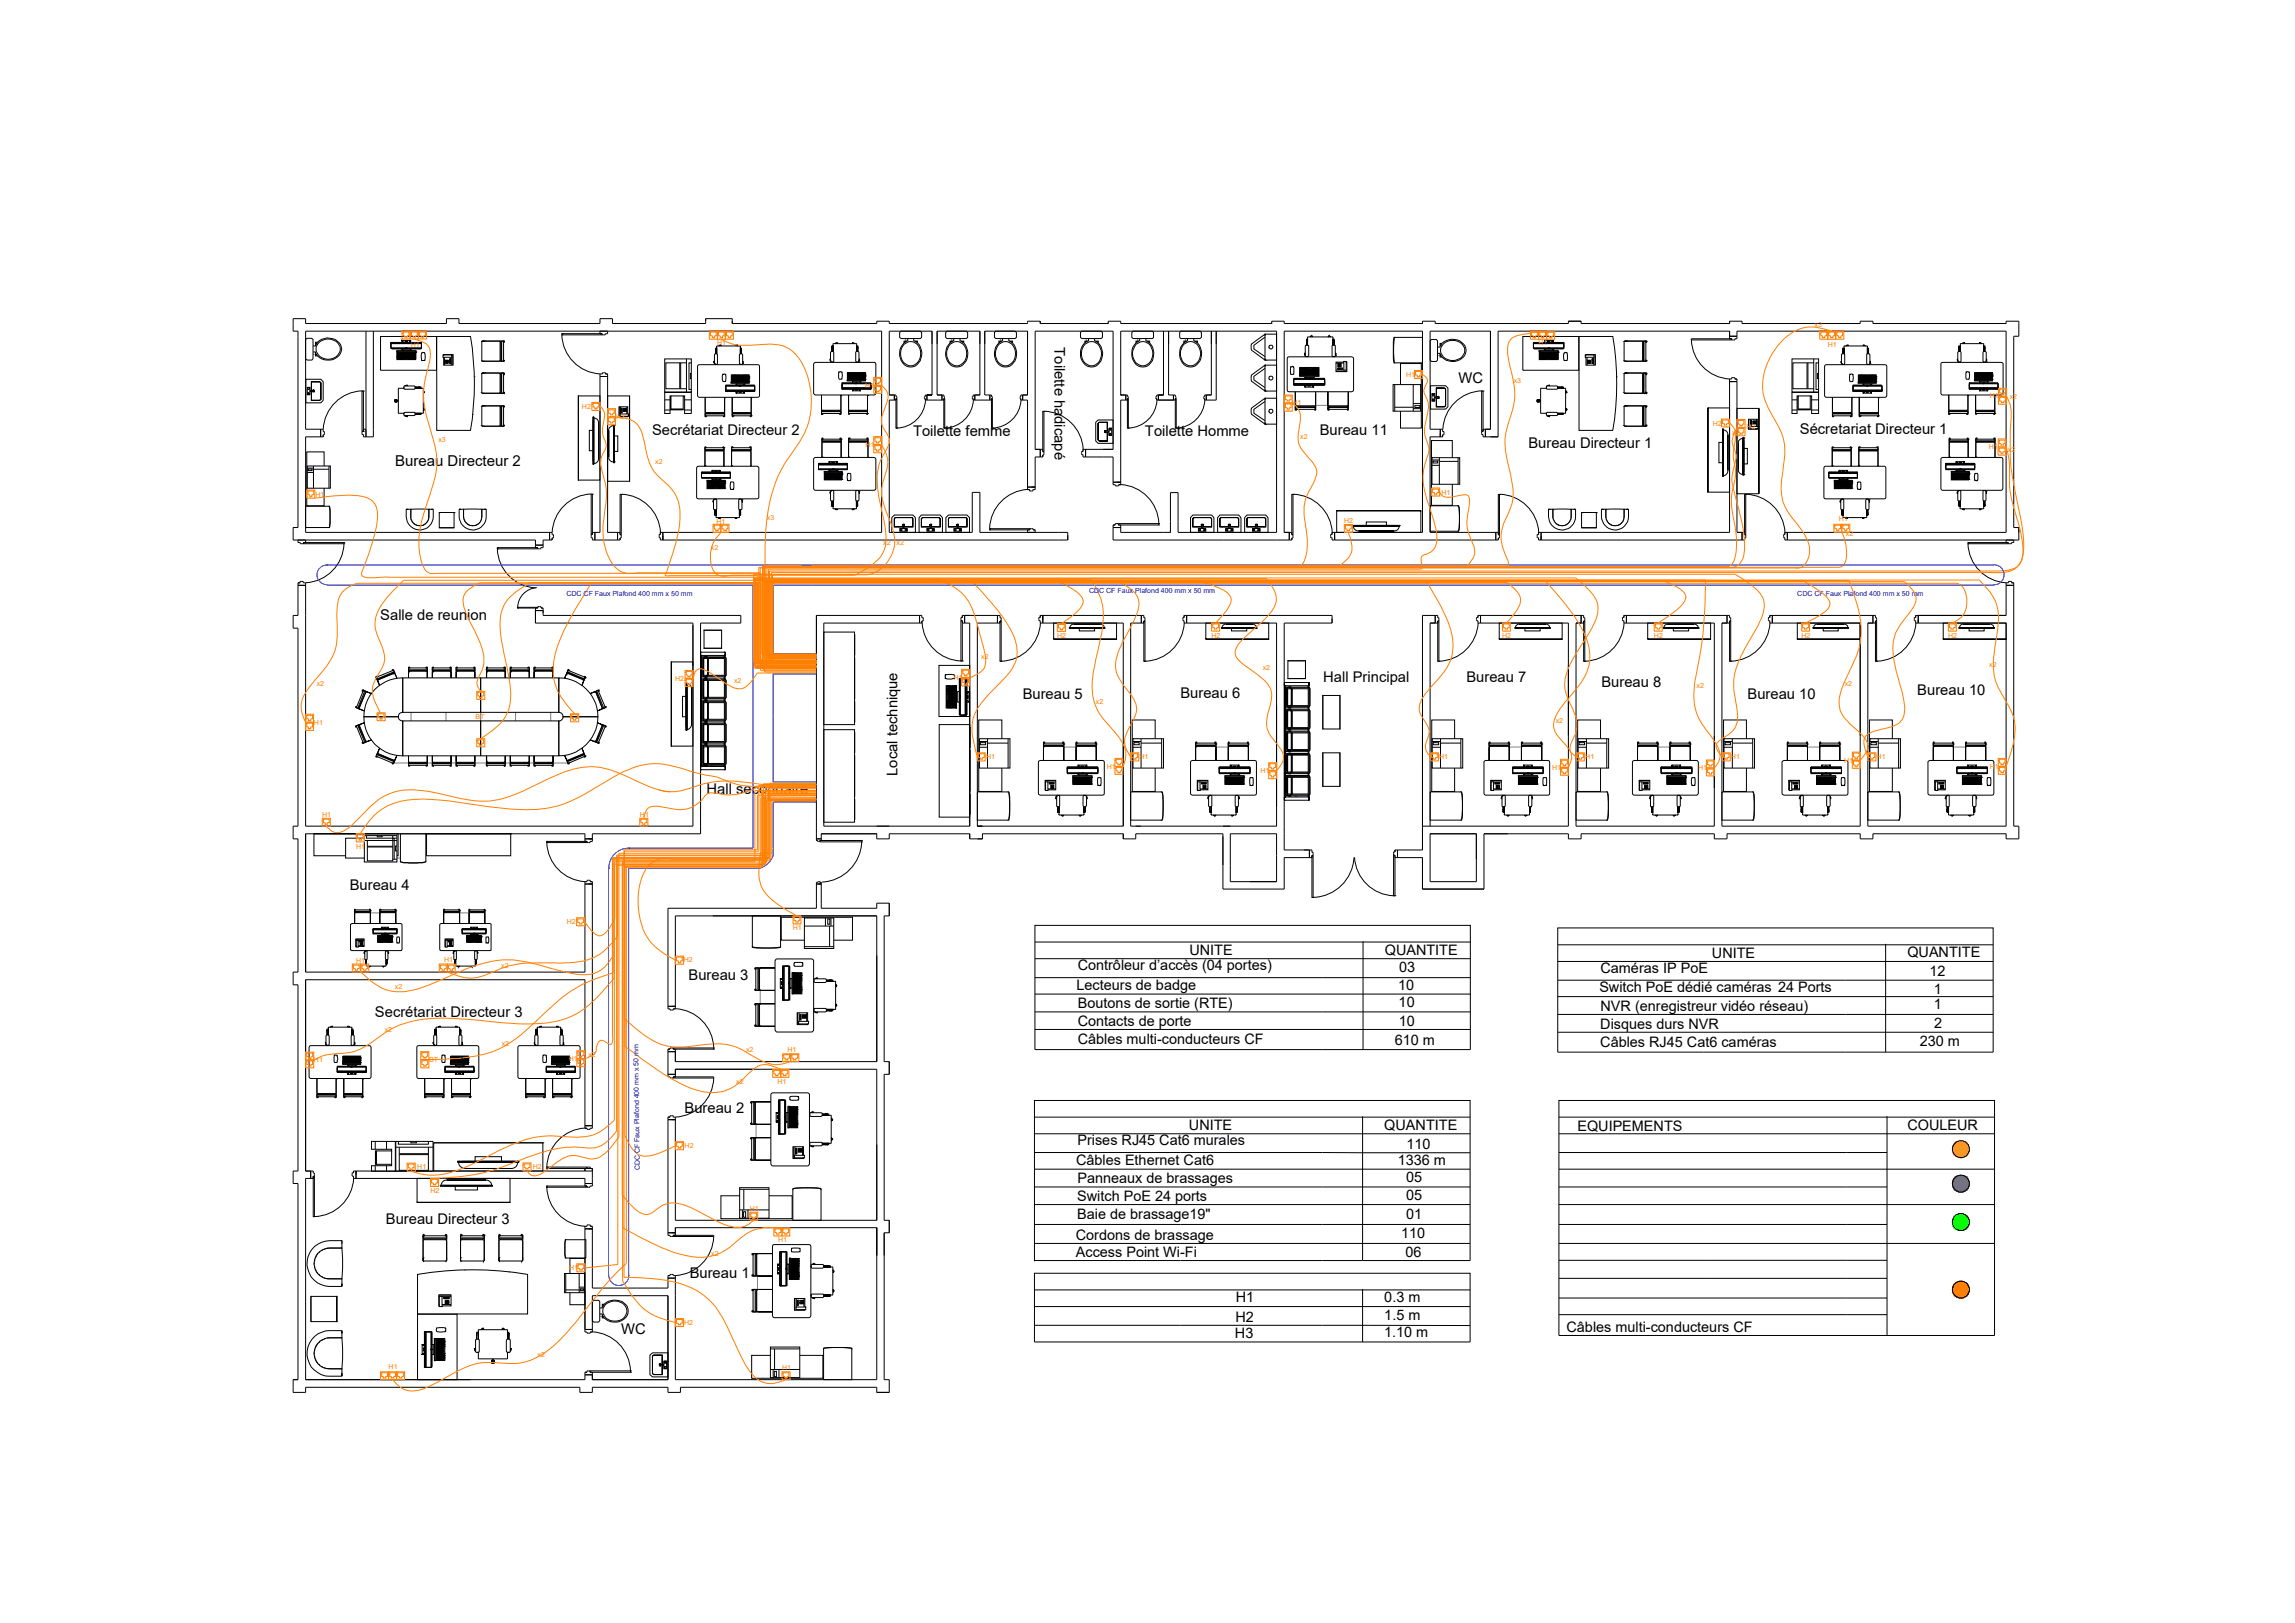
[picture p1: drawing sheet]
<svg xmlns="http://www.w3.org/2000/svg" width="420mm" height="297mm" viewBox="0 0 420 297" stroke-linecap="round" stroke-linejoin="round" font-family="sans-serif">
<defs><g id="words">
<g font-size="2.7">
<text x="193.1" y="63.6" transform="rotate(90 193.1 63.6)">Toilette hadicapé</text>
<text x="267" y="70">WC</text>
<text x="119.4" y="79.7">Secrétariat Directeur 2</text>
<text x="167.2" y="79.7">Toilette femme</text>
<text x="209.6" y="79.9">Toilette Homme</text>
<text x="241.6" y="79.5">Bureau 11</text>
<text x="279.8" y="82">Bureau Directeur 1</text>
<text x="329.5" y="79.4">Sécretariat Directeur 1</text>
<text x="72.3" y="85.2">Bureau Directeur 2</text>
<text x="69.6" y="113.5">Salle de reunion</text>
<text x="242.3" y="124.9">Hall Principal</text>
<text x="268.5" y="124.8">Bureau 7</text>
<text x="293.2" y="125.7">Bureau 8</text>
<text x="187.2" y="127.9">Bureau 5</text>
<text x="216.1" y="127.8">Bureau 6</text>
<text x="319.9" y="127.9">Bureau 10</text>
<text x="351" y="127.2">Bureau 10</text>
<text x="164.3" y="142" transform="rotate(-90 164.3 142)">Local technique</text>
<text x="129.4" y="145.4">Hall secondaire</text>
<text x="64" y="163">Bureau 4</text>
<text x="126.1" y="179.4">Bureau 3</text>
<text x="68.7" y="186.2">Secrétariat Directeur 3</text>
<text x="125.3" y="203.7">Bureau 2</text>
<text x="70.6" y="224">Bureau Directeur 3</text>
<text x="126.3" y="233.9">Bureau 1</text>
<text x="113.7" y="244.2">WC</text>
</g>
<g font-size="2.6" fill="#fff">
<text x="208.4" y="171.9">LISTING – CONTRÔLE D’ACCÈS</text>
<text x="304.1" y="172.4">LISTING – VIDÉOSURVEILLANCE</text>
<text x="208.3" y="203.9">LISTING – RÉSEAU INFORMATIQUE</text>
<text x="287.6" y="203.9">LÉGENDE – RÉSEAUX INFORMATIQUES &amp; COURANT FAIBLE</text>
<text x="286.9" y="219.6">Câble Ethernet Cat6</text>
<text x="287.2" y="230.2">Lecteur de badge</text>
<text x="213.2" y="235.5">LÉGENDE DES HAUTEURS</text>
<text x="287.2" y="236.2">Contact de porte</text>
</g>
<g font-size="2.6">
<text x="197.3" y="177.6">Contrôleur d’accès (04 portes)</text>
<text x="217.7" y="174.9">UNITE</text>
<text x="253.5" y="174.7">QUANTITE</text>
<text x="256.1" y="177.8">03</text>
<text x="293" y="178">Caméras IP PoE</text>
<text x="313.4" y="175.3">UNITE</text>
<text x="349.2" y="175.2">QUANTITE</text>
<text x="353.2" y="178.7">12</text>
<text x="197.1" y="181.1">Lecteurs de badge</text>
<text x="197.3" y="184.5">Boutons de sortie (RTE)</text>
<text x="256" y="181.2">10</text>
<text x="256.1" y="184.3">10</text>
<text x="292.8" y="181.6">Switch PoE dédié caméras 24 Ports</text>
<text x="293" y="185">NVR (enregistreur vidéo réseau)</text>
<text x="354.1" y="181.8">1</text>
<text x="354.1" y="184.7">1</text>
<text x="197.3" y="187.8">Contacts de porte</text>
<text x="197.3" y="191.1">Câbles multi-conducteurs CF</text>
<text x="255.3" y="191.3">610 m</text>
<text x="256.1" y="187.7">10</text>
<text x="293" y="188.3">Disques durs NVR</text>
<text x="293" y="191.5">Câbles RJ45 Cat6 caméras</text>
<text x="351.5" y="191.5">230 m</text>
<text x="354.1" y="188.1">2</text>
<text x="197.3" y="209.6">Prises RJ45 Cat6 murales</text>
<text x="217.7" y="206.9">UNITE</text>
<text x="253.4" y="206.7">QUANTITE</text>
<text x="288.8" y="207">EQUIPEMENTS</text>
<text x="349.2" y="206.8">COULEUR</text>
<text x="197" y="213.2">Câbles Ethernet Cat6</text>
<text x="255.9" y="213.3">1336 m</text>
<text x="257.5" y="210.3">110</text>
<text x="197.2" y="219.9">Switch PoE 24 ports</text>
<text x="197.3" y="216.5">Panneaux de brassages</text>
<text x="257.4" y="219.6">05</text>
<text x="257.5" y="216.4">05</text>
<text x="197" y="226.9">Cordons de brassage</text>
<text x="197.2" y="223.1">Baie de brassage19&quot;</text>
<text x="256.5" y="226.6">110</text>
<text x="257.4" y="223.2">01</text>
<text x="197" y="230.1">Access Point Wi-Fi</text>
<text x="257.3" y="230">06</text>
<text x="226.3" y="238.2">H1</text>
<text x="253.4" y="238.3">0.3 m</text>
<text x="226.1" y="245">H3</text>
<text x="226.2" y="241.9">H2</text>
<text x="253.4" y="244.8">1.10 m</text>
<text x="253.4" y="241.6">1.5 m</text>
<text x="286.8" y="243.9">Câbles multi-conducteurs CF</text>
</g>
<g font-size="1.3" fill="#ff7f00">
<text x="332.2" y="59.8">x3</text>
<text x="75.2" y="63.4">H1</text>
<text x="131.3" y="63.1">H1</text>
<text x="281.7" y="63.2">H1</text>
<text x="334.6" y="63.6">H1</text>
<text x="158.4" y="71">H1</text>
<text x="257.4" y="68.9">H1</text>
<text x="277.1" y="70.2">x3</text>
<text x="106.5" y="74.8">H2</text>
<text x="112.8" y="76.6">H2</text>
<text x="236.6" y="74.1">H1</text>
<text x="313.5" y="77.9">H2</text>
<text x="364.3" y="72.8">H1</text>
<text x="367.9" y="73.1">x2</text>
<text x="80.2" y="80.9">x3</text>
<text x="158.5" y="81.9">H1</text>
<text x="238" y="80.3">x2</text>
<text x="317.1" y="79.7">x2</text>
<text x="319.7" y="78.6">H2</text>
<text x="364.1" y="82.2">H1</text>
<text x="367.6" y="82.7">x2</text>
<text x="120" y="84.9">x2</text>
<text x="57.8" y="90.9">H1</text>
<text x="131.2" y="95.8">H1</text>
<text x="140.4" y="95.1">x3</text>
<text x="246.1" y="95.7">H2</text>
<text x="263.9" y="90.6">H1</text>
<text x="336.7" y="95.4">H1</text>
<text x="130.2" y="100.7">x2</text>
<text x="161.7" y="99.7">x2</text>
<text x="164.2" y="99.8">x2</text>
<text x="337.9" y="98.1">x2</text>
<text x="193.5" y="116.8">H2</text>
<text x="221.8" y="116.7">H2</text>
<text x="275" y="116.7">H2</text>
<text x="302.8" y="116.7">H2</text>
<text x="329.8" y="116.7">H2</text>
<text x="356.6" y="116.7">H2</text>
<text x="58" y="125.5">x2</text>
<text x="123.6" y="124.7">H2</text>
<text x="134.4" y="124.9">x2</text>
<text x="174.6" y="124.5">H1</text>
<text x="179.6" y="120.6">x2</text>
<text x="231.2" y="122.6">x2</text>
<text x="310.6" y="125.9">x2</text>
<text x="337.7" y="125.5">x2</text>
<text x="364.2" y="122.1">x2</text>
<text x="87" y="131.6">BT</text>
<text x="200.6" y="128.9">x2</text>
<text x="57.5" y="132.6">H1</text>
<text x="284.8" y="132.2">x2</text>
<text x="180.5" y="138.9">H1</text>
<text x="202.6" y="140.7">H1</text>
<text x="208.6" y="138.9">H1</text>
<text x="230.7" y="141.5">H1</text>
<text x="263.5" y="138.9">H1</text>
<text x="284.2" y="140.9">H1</text>
<text x="290.2" y="138.9">H1</text>
<text x="310.9" y="141">H1</text>
<text x="316.9" y="138.9">H1</text>
<text x="337.6" y="139.6">H1</text>
<text x="343.6" y="138.9">H1</text>
<text x="364.3" y="140.7">H1</text>
<text x="59" y="149.5">H1</text>
<text x="117.2" y="149.5">H1</text>
<text x="65.2" y="155.3">H1</text>
<text x="103.7" y="169.2">H2</text>
<text x="145.1" y="170.3">H1</text>
<text x="65.2" y="176.2">H1</text>
<text x="81.3" y="176.1">H1</text>
<text x="91.8" y="177.1">x2</text>
<text x="125.2" y="176.1">H2</text>
<text x="72.3" y="181.1">x2</text>
<text x="70.4" y="189">x2</text>
<text x="91.8" y="191.4">x2</text>
<text x="57.5" y="194.4">H1</text>
<text x="78.6" y="194.4">BT</text>
<text x="104.1" y="194.2">H1</text>
<text x="107.7" y="193.4">x2</text>
<text x="136.6" y="192.5">x2</text>
<text x="144.2" y="192.5">H1</text>
<text x="134.8" y="198.4">x2</text>
<text x="142.4" y="198.4">H1</text>
<text x="76.4" y="213.9">H1</text>
<text x="97.5" y="213.9">H2</text>
<text x="125.3" y="210.1">H2</text>
<text x="78.8" y="218.3">H2</text>
<text x="137.3" y="221.6">H1</text>
<text x="142.4" y="227.3">H1</text>
<text x="104.2" y="232.4">H1</text>
<text x="130.2" y="229.9">x2</text>
<text x="125.3" y="242.4">H2</text>
<text x="71.1" y="250.6">H1</text>
<text x="98.4" y="248.4">x2</text>
<text x="143.2" y="250.8">H1</text>
</g>
<g font-size="1.3" fill="#00f">
<text x="103.7" y="109">CDC CF Faux Plafond 400 mm x 50 mm</text>
<text x="199.4" y="108.4">CDC CF Faux Plafond 400 mm x 50 mm</text>
<text x="329" y="109">CDC CF Faux Plafond 400 mm x 50 mm</text>
<text x="117.2" y="214.2" transform="rotate(-91 117.2 214.2)">CDC CF Faux Plafond 400 mm x 50 mm</text>
</g>
<g font-size=".3" fill="#ff7f00">
<text x="74" y="62">RJ45</text>
<text x="75.5" y="62">RJ45</text>
<text x="77" y="62">RJ45</text>
<text x="130.3" y="62">RJ45</text>
<text x="131.7" y="62">RJ45</text>
<text x="133.2" y="62">RJ45</text>
<text x="280.6" y="62">RJ45</text>
<text x="282.1" y="62">RJ45</text>
<text x="283.6" y="62">RJ45</text>
<text x="333.5" y="62">RJ45</text>
<text x="335" y="62">RJ45</text>
<text x="336.5" y="62">RJ45</text>
<text x="160.3" y="70.5">RJ45</text>
<text x="160.3" y="72">RJ45</text>
<text x="259.4" y="69.2">RJ45</text>
<text x="108.8" y="75">RJ45</text>
<text x="111.6" y="77.7">RJ45</text>
<text x="111.6" y="76.2">RJ45</text>
<text x="235.5" y="73.7">RJ45</text>
<text x="235.5" y="75.2">RJ45</text>
<text x="366.3" y="73.9">RJ45</text>
<text x="366.3" y="72.5">RJ45</text>
<text x="160.3" y="81.3">RJ45</text>
<text x="160.3" y="82.8">RJ45</text>
<text x="315.6" y="78.1">RJ45</text>
<text x="318.4" y="79.7">RJ45</text>
<text x="318.4" y="78.2">RJ45</text>
<text x="366.2" y="83.3">RJ45</text>
<text x="366.2" y="81.8">RJ45</text>
<text x="56.6" y="91.1">RJ45</text>
<text x="262.5" y="90.7">RJ45</text>
<text x="130.9" y="97.4">RJ45</text>
<text x="132.4" y="97.4">RJ45</text>
<text x="246.5" y="97.4">RJ45</text>
<text x="336.1" y="97.4">RJ45</text>
<text x="337.6" y="97.4">RJ45</text>
<text x="194" y="115.5">RJ45</text>
<text x="222.2" y="115.4">RJ45</text>
<text x="275.4" y="115.4">RJ45</text>
<text x="303.3" y="115.4">RJ45</text>
<text x="330.2" y="115.4">RJ45</text>
<text x="357.1" y="115.4">RJ45</text>
<text x="125.8" y="124.1">RJ45</text>
<text x="125.8" y="125.5">RJ45</text>
<text x="176.5" y="125.5">RJ45</text>
<text x="176.5" y="123.9">RJ45</text>
<text x="69.5" y="131.9">RJ45</text>
<text x="87.7" y="127.9">RJ45</text>
<text x="56.3" y="133.6">RJ45</text>
<text x="56.3" y="132.2">RJ45</text>
<text x="87.7" y="136.6">RJ45</text>
<text x="104.8" y="132">RJ45</text>
<text x="179.3" y="139.2">RJ45</text>
<text x="204.5" y="140.2">RJ45</text>
<text x="204.5" y="141.7">RJ45</text>
<text x="207.4" y="139.2">RJ45</text>
<text x="232.6" y="141">RJ45</text>
<text x="232.6" y="142.4">RJ45</text>
<text x="262.3" y="139.2">RJ45</text>
<text x="286.1" y="140.4">RJ45</text>
<text x="286.1" y="141.8">RJ45</text>
<text x="289" y="139.2">RJ45</text>
<text x="312.8" y="140.5">RJ45</text>
<text x="312.8" y="142">RJ45</text>
<text x="315.7" y="139.2">RJ45</text>
<text x="339.5" y="139.1">RJ45</text>
<text x="339.5" y="140.5">RJ45</text>
<text x="342.4" y="139.2">RJ45</text>
<text x="366.2" y="140.2">RJ45</text>
<text x="366.2" y="141.7">RJ45</text>
<text x="59.4" y="151.2">RJ45</text>
<text x="65.6" y="154">RJ45</text>
<text x="117.5" y="151.2">RJ45</text>
<text x="106" y="169.4">RJ45</text>
<text x="145.6" y="169">RJ45</text>
<text x="64.9" y="177.9">RJ45</text>
<text x="66.4" y="177.9">RJ45</text>
<text x="80.8" y="177.9">RJ45</text>
<text x="82.3" y="177.9">RJ45</text>
<text x="124.1" y="176.4">RJ45</text>
<text x="56.4" y="194">RJ45</text>
<text x="56.4" y="195.4">RJ45</text>
<text x="77.5" y="193.9">RJ45</text>
<text x="77.5" y="195.4">RJ45</text>
<text x="106" y="193.7">RJ45</text>
<text x="106" y="195.2">RJ45</text>
<text x="141.9" y="197.1">RJ45</text>
<text x="143.4" y="197.1">RJ45</text>
<text x="143.7" y="194.3">RJ45</text>
<text x="145.1" y="194.3">RJ45</text>
<text x="74.9" y="214.3">RJ45</text>
<text x="96.1" y="214.2">RJ45</text>
<text x="124.1" y="210.3">RJ45</text>
<text x="79.2" y="217.1">RJ45</text>
<text x="137.7" y="223.3">RJ45</text>
<text x="142.1" y="226.1">RJ45</text>
<text x="143.5" y="226.1">RJ45</text>
<text x="106" y="232.7">RJ45</text>
<text x="124.1" y="242.7">RJ45</text>
<text x="70.1" y="252.5">RJ45</text>
<text x="71.6" y="252.5">RJ45</text>
<text x="73" y="252.5">RJ45</text>
<text x="143.6" y="252.5">RJ45</text>
</g>
</g></defs>
<!-- layer: Murs -->
<g fill="none" stroke="#000" stroke-width=".18">
<path d="M53.7 58.3h2.3v.9h25.7v-.9h2.3v.9h25.8v-.9h2.3v.9h17.1v-.9h4.9v.9h26.4v-.4h2.3v.4h25.3v-.4h2.3v.4h12.5v-.4h2.3v.4h27.6v-.4h2.3v.4h25.3v-.4h2.3v.4h24.4v-.4h2.4v.4h27.1v-.4h2.3v.4h21.7v-.4h2.3v.4h24.4v-.4h2.3v2.7h-.9v35h.9v2.3h-42.4v-1.4h40.1v-36.8h-49.3v.9h-1.4v-.9h-42.3v19.4h-2.4v-1.4h1v-18h-11.1v18h1.9v1.4h-1.9v17.4h12v1.4h-29.5v-1.4h16.1v-36.8h-25.3v36.8h.9v1.4h-32.2v-2.3h1.4v.9h9.1v-7.2h1.4v7.2h18v-36.8h-28.5v11.7h.9v.9h-.9v15.1h-1.4v-4.7h-5.1v-1.4h5.1v-21.6h-14.3v21.6h.9v1.4h-.9v5.5h-1.4v-15.9h-.9v-.9h.9v-11.7h-7.8v11.7h.9v.9h-2.7v-.9h.9v-11.7h-7.8v11.7h.9v.9h-2.8v-.9h.9v-11.7h-7.8v11.7h.9v.9h-.9v24.2h15.2v-7.3h1.4v7.3h16.1v1.4h-74.1v-1.4h40v-36.8h-105.4v18h2.7v1.4h-2.7v17.4h44.6v1.4h-1.2v1h-1.4v-1h-44.3v-2.3h.9v-35.9h-.9zM67 60.6v19.4h1.4v-19.4M109.8 68.9h1.4v28.5h1.9v1.4h-4.2v-1.4h.9zM205.2 72.3h.1M213 60.6v11.7h-.9v.9h2.7v-.9h-.9v-11.7M221.8 60.6v11.7h-1v.9h1.9v-12.6M282.1 97.4h34.5v-27.6h1.4v27.6h.9v1.4h-36.8zM54.6 107.1h1.4v44.1h70.9v-37.2h-28.9v-2.3h1.4v.9h36.2v1.4h-7.3v38.6h-19.9v.9h-1.3v-.9h-51.1v25.3h51.1v-16.1h1.3v44.2h-1.3v-26.7h-51.1v35h.9v1.4h-.9v36.8h51.1v-.9h1.3v.9h13.9v-15.4h-13.9v6.2h-1.3v-18.4h1.3v10.8h13.9v-1.8h1.3v18.6h36.9v-27.8h-36.9v.9h-1.3v-20.7h1.3v18.4h36.9v-27.6h-36.9v.9h-1.3v-4.1h1.3v1.8h36.9v-26.7h-36.9v16.6h-1.3v-18h27.2v-4.4h.9v4.4h10.1v-.9h2.3v2.3h-.9v26.7h.9v2.3h-.9v26.7h.9v2.3h-.9v26.9h.9v2.3h-2.3v-.9h-35.9v.9h-2.3v-.9h-13.9v.9h-2.2v-.9h-50.2v.9h-2.3v-2.3h.9v-35.9h-.9v-2.3h.9v-34.1h-.9v-2.3h.9v-24.4h-.9v-2.3h.9v-36.2h-.9v-2.4h.9zM149.5 112.6h18.8v1.4h-17.5v37.2h26.7v-37.2h-.9v-1.4h6v1.4h-3.7v37.2h26.7v-37.2h-14.7v-1.4h18v1.4h-1.9v37.2h26.7v-37.2h-16.5v-1.4h26.7v1.4h-8.8v41.6h4.6v1.4h-4.6v5.7h-11.2v-10.1h-16v.9h-2.3v-.9h-25.7v.9h-2.4v-.9h-14.7v.9h-2.3v-.9h-10.1v.9h-.9zM225.2 152.6h8.5v8.8h-8.5zM260.4 151.2h26.7v-37.2h-16.1v-1.4h18.5v1.4h-1v37.2h25.3v-37.2h-16v-1.4h18.4v1.4h-1v37.2h25.4v-37.2h-16.1v-1.4h18.4v1.4h-.9v37.2h25.3v-37.2h-16.1v-1.4h16.1v-5.5h1.4v44.1h.9v2.3h-2.3v-.9h-24.4v.9h-2.3v-.9h-24.4v.9h-2.4v-.9h-24.3v.9h-2.4v-.9h-15.4v10.1h-11.3v-5.7h-4.6v-1.4h4.6v-43h2.3v1.4h-.9v37.2M261.8 152.6h8.5v8.8h-8.5z"/>
<path d="M65.2 214.3h41.9v-.4h1.3v2.7h-1.3v-.9h-41.9z"/>
</g>
<!-- layer: Mobilier -->
<g fill="none" stroke="#787878" stroke-width=".18">
<path d="M79.9 62h.1M86.5 75.8h.1M86.8 68.9h.1M91.6 75.8h.1M91.6 68.9h.1M256.7 66.4v.1M289 62h.1M295.6 75.8h.1M295.9 68.9h.1M300.7 75.8h.1M300.7 68.9h.1M59.1 92.6v.1"/>
<path d="M265.6 92.5v.1M65.9 133.3h.1M66.8 126.9h.1M67.8 126.9h.3M72.1 139.6h2.7M75.3 122.8h.1M75.3 130.4v1.5M75.3 139.5v.1M78.2 139.6h.9M81.6 122.8h.1M81.6 130.4v1.5M81.6 139.5v.1"/>
<path d="M82.6 139.6h.9M86.9 139.6h2.2M88 130.4v1.5M92.5 139.6h.9M94.4 122.8h.1M94.4 130.4v1.5M94.4 139.5v.1M96.9 139.6h.9M100.8 122.8h.1M100.8 130.4v1.5M100.8 139.5v.1M101.2 139.6h2.8"/>
<path d="M108 126.9h.2M109.2 126.9h.1M110.1 133.3h.1M128.4 138.3l.1 .1M128.4 131.2l.1 .1M128.5 135.1l-.1 .1M132.8 123.8l-.1 .1M235.3 136.8h.1M239.7 129.3l-.1 .1M130.2 140.1l.2 .2M130.7 140.1l-.2 .2M183.1 144.9h.1"/>
<path d="M211.2 144.9h.1M235.3 143.9l.1 .1M235.4 140.7l-.1 .1M237.1 145.7l.2 .2M237.6 145.7l-.3 .2M266 144.9h.1M292.7 144.9h.1M319.4 144.9h.1M346.1 144.9h.1M142.9 171.8h.1M145 219.2h.1M85.1 232.4h.1"/>
<path d="M85.1 226.8v.1M93.2 232.8h.1M93.2 226.8v.1M104.5 230.2v.1M77 240.5h.1M150.7 248.4h.1"/>
</g>
<g fill="none" stroke="#000" stroke-width=".18">
<path d="M56 62.1l.2-.2h.9l.2 .2v3.5l-.2 .3h-.9l-.2-.3zM56 69.4h2.7l.5 .5v3.4l-.5 .4h-2.7zM56.2 70.9h.6v1.3h-.6zM56.8 71.5h.7v.2h-.7zM57 69.9v1.6v-1.6h1.5l.2 .1v3.1l-.2 .2h-1.5v-1.6v1.6h1.5l.2-.2v-3.1l-.2-.1zM57.2 71.4a.18 .18 0 0 1 .3 0 .18 .18 0 0 1 0 .3 .18 .18 0 0 1-.3 0 .18 .18 0 0 0 .3 0 .18 .18 0 0 0 0-.3 .18 .18 0 0 0-.3 0zM57.3 63.3h.4a2.59 2.59 0 0 1 2.4-1.5 2.59 2.59 0 0 1 2.4 1.6 2.32 2.32 0 0 1-3.1 2.5 2.25 2.25 0 0 1-1.7-1.5h-.4M57.8 64.6v.5h.3M57.9 62.9h.1M57.9 64.8v.1M58.1 62.6h-.3v.6M58.4 62.7a2.31 2.31 0 0 1 3.9 1.2 2.26 2.26 0 0 1-2.2 1.9 2.26 2.26 0 0 1-2.2-1.9v-.5z"/>
<path d="M69.7 61.6h10.2v6.2h-10.2zM71.6 63.7l5.6 .1-5.4 .1zM71.6 62.9v.8M71.6 62.9h5.6M71.6 62.9h5.6v.8h-5.6zM71.6 62.7h5.5l.1 .9M71.7 62.7h.2M71.8 62.7h5.3l.1 1M71.8 62.7h5.1M72.2 73.1h.5zM72.2 73.6h.5zM72.2 73.1v.5"/>
<path d="M72.6 64.4v-.2h3.5v.2h-3.4M72.7 64.2h3.4v1.6h-3.4zM72.7 65.6h.2v.1h-.2zM72.7 65.5h.1M72.7 65.3h.8M72.7 65.1h.4v.2h-.4zM72.7 65.3h.1M72.7 64.8h.4v.2h-.4zM72.7 65h.1M72.7 64.6h.2v.2h-.2zM72.7 64.5h.2zM72.7 64.5h.1"/>
<path d="M72.7 73.1v.2M72.7 73.4v.2M72.7 65.6h2.1M72.7 65.1h.9M72.7 64.8h.6M72.7 64.6h.7M72.7 64.5h.7M72.9 73.3h-.7v.1h.7M72.9 65.7h.1M72.9 65.6h.1M72.9 64.8h.1M72.9 64.6h.1"/>
<path d="M72.9 64.5h.1M72.9 71.1v4.5M73 75.6h.9v.2M73 65.6h.1v.1h-.1zM73 64.6h.1v.2h-.1zM73 64.5h.1zM73 64.5h.1M73.1 65.7h.1M73.1 65.6h.1M73.1 64.8h.2v.2h-.2zM73.1 65h.1M73.1 64.8h.1"/>
<path d="M73.1 64.6h.1M73.1 64.5h.1M73.2 65.6h.2v.1h-.2zM73.2 65.1h.2v.2h-.2zM73.2 65.3h.1M73.2 65.1h.1M73.2 64.6h.2v.2h-.2zM73.2 64.5h.2zM73.2 64.5h.1M73.2 65.5h-.5v-.2h.6v.2M73.3 65.3h.2v.2h-.2zM73.3 65.5h.1"/>
<path d="M73.3 65.3h.1M73.3 64.8h.3v.2h-.3zM73.3 65h.1M73.4 65.6h.1M73.4 64.8h.4M73.4 64.8h.1M73.4 64.6h.1M73.4 64.5h.1M73.4 65.6h.3v.1h-.3zM73.4 65.7h.1M73.4 65.1h.2v.2h-.2zM73.4 65.3h.1"/>
<path d="M73.4 65.1h.1M73.4 64.6h.4M73.4 64.6h.2v.2h-.2zM73.4 64.5h.5M73.4 64.5h.3zM73.5 65.3h.2v.2h-.2zM73.5 65.5h.1M73.5 65.3h.1M73.5 65.3h.7M73.6 64.8h.2v.2h-.2zM73.6 65h.1M73.6 64.6h.1"/>
<path d="M73.6 64.8h.1M73.6 64.6h.2v.2h-.2zM73.6 64.5h.1M73.6 62.3l.3 .4-.3-.4h1.5M73.6 62.5v.2v-.2M73.6 64v-.1v.1h1.6v-.1v.1M73.6 64h.1M73.7 65.1h.2v.2h-.2zM73.7 65.3h.1M73.7 65.1h.1M73.7 64.5h.2zM73.7 64.5h.1"/>
<path d="M73.7 65.1h.2M73.7 65.7h.1M73.8 65.6h1v.1h-1zM73.8 65.7h.1M73.8 65.3h.1v.2h-.1zM73.8 65.5h.1M73.8 65.3h.1M73.8 64.8h.2v.2h-.2zM73.8 65h.1M73.8 64.8h.1M73.8 64.6h.1M73.8 64.8h.7"/>
<path d="M73.9 65.1h.2v.2h-.2zM73.9 64.6h.1v.2h-.1zM73.9 64.5h.1M73.9 65.3h.1M73.9 64.6h.1M73.9 65.1h.4M73.9 65.1h.1M73.9 70.7l2-.1 .1 .5-.1 .1h-1.9zM73.9 75.6l.3-.1h1.6l.2 .1v.4l-1.8 .1-.3-.1zM73.9 70.9v.2h-.9M73.9 64.5h.3zM73.9 64.5h.9"/>
<path d="M74 65.3h.2v.2h-.2zM74 65.5h.1M74 65.3h.1M74 64.8h.2v.2h-.2zM74 65h.1M74 64.8h.1M74 64.6h.1M74.1 76.1l.4 .2 .1-.2-.1 .1M74.1 65.1h.2v.2h-.2zM74.1 65.3h.1M74.1 64.6h.2v.2h-.2zM74.1 64.6h.4"/>
<path d="M74.2 65.1h.1M74.2 64.5h.1M74.2 62.5h.5M74.2 62.5h.5zM74.2 64.5h.2zM74.2 65.3h.2v.2h-.2zM74.2 65.5h.1M74.2 65.3h.6M74.2 65.3h.1M74.2 63.7h.3zM74.2 63.7h.1M74.3 70.6h-.1h.2"/>
<path d="M74.3 76.1v.1l.1-.1M74.3 64.8h.2v.2h-.2zM74.3 65h.1M74.3 64.8h.1M74.3 64.6h.1M74.3 63.7h.2zM74.3 65.1h.2v.2h-.2zM74.3 65.3h.1M74.3 65.1h.1M74.3 64.6h.2v.2h-.2zM74.3 65.1h.7M74.4 64.5h.1"/>
<path d="M74.4 63.7h.1M74.5 63.7h.1M74.4 65.3h.3v.2h-.3zM74.4 64.5h.2zM74.4 65.5h.1M74.5 65.3h.1M74.5 70.5l.1 .1-.1-.1-.4 .1M74.5 64.8h.2v.2h-.2zM74.5 65h.1M74.5 64.8h.6M74.5 64.8h.1M74.5 64.6h.1"/>
<path d="M74.6 65.1h.1v.2h-.1zM74.6 65.3h.1M74.6 65.1h.1M74.6 64.6h.6M74.6 64.6h.1v.2h-.1zM74.6 64.5h.1M74.7 65.3h.1v.2h-.1zM74.7 65.5h.1M74.7 65.3h.1M74.7 64.5h.1zM74.7 64.5h.1M74.7 64.8h.3v.2h-.3z"/>
<path d="M74.7 65h.1M74.7 64.8h.1M74.7 64.6h.3v.2h-.3zM74.7 64.6h.1M74.8 65.1h.2v.2h-.2zM74.8 65.3h.1M74.8 65.1h.1M74.8 65.7h.1M74.8 64.5h.1M74.9 65.6h.3v.1h-.3zM74.9 65.7h.1M74.9 65.3h.2v.2h-.2z"/>
<path d="M74.9 65.5h.1M74.9 65.3h.1M74.9 64.5h.2zM74.9 64.5h.1M74.9 62.7l.3-.4v.4v-.4l-.2 .4M74.9 65.6h.7M74.9 65.3h.4M74.9 64.5h.7M75 64.8h.1v.2h-.1zM75 65h.1M75 64.8h.1M75 64.6h.1"/>
<path d="M75 64.6h.2v.2h-.2zM75 65.1h.2v.2h-.2zM75 65.3h.1M75 65.1h.6M75 65.1h.1M75.1 64.5h.1M75.1 65.3h.2v.2h-.2zM75.1 65.5h.1M75.1 65.3h.1M75.1 64.5h.2zM75.2 65.7h.1M75.2 65.6h.1"/>
<path d="M75.2 64.8h.2v.2h-.2zM75.2 65h.1M75.2 64.8h.1M75.2 64.6h.1M75.2 64h.1M75.2 64.8h.6M75.2 65.6h.2v.1h-.2zM75.2 65.1h.3v.2h-.3zM75.2 64.6h.2v.2h-.2zM75.2 65.3h.1M75.2 64.6h.4M75.3 65.1h.1"/>
<path d="M75.3 64.5h.1M75.4 65.3h.2v.2h-.2zM75.4 65.5h.1M75.4 65.3h.7M75.4 65.3h.1M75.4 64.5h.2zM75.4 64.5h.1M75.4 65.7h.1M75.4 65.6h.1M75.4 64.8h.2v.2h-.2zM75.4 65h.1M75.4 64.8h.1"/>
<path d="M75.4 64.6h.1M75.5 65.6h.1v.1h-.1zM75.5 65.1h.1v.2h-.1zM75.5 65.3h.1M75.5 65.1h.1M75.5 64.6h.1v.2h-.1zM75.6 65.3h.1M75.6 64.5h.1M75.6 65.5h.1M75.6 64.5h.5M75.6 64.5h.2zM75.6 65.6h.1"/>
<path d="M75.6 64.8h.2v.2h-.2zM75.6 65h.1M75.6 64.8h.1M75.6 64.6h.1M75.7 65.6h.4v.1h-.4zM75.7 65.6h.4M75.7 65.7h.1M75.7 65.3h.1M75.7 65.1h.4M75.7 65.1h.1M75.7 64.6h.4v.2h-.4zM75.7 64.6h.4"/>
<path d="M75.7 64.8h.1M75.8 64.5h.1M75.8 64.8h.3v.2h-.3zM75.8 64.5h.3zM75.8 65h.1M75.9 64.8h.2M75.9 64.8h.1M76 65.5h-.4v-.2h.5v.2M76 65.3h-.3v-.2h.4v.2M76 64.5h.1M76 65.7h.1M76 64.8h.1"/>
<path d="M76.1 64.5h.1M76.1 64.4h.1M76.4 75.8h.5M76.4 70.9h-.4h.8M76.5 70.9h.5zM76.9 62.7h.2M76.9 70.9h-.1h.3v.2h-1.1h1.5M77 62.7h.2M77.2 62.9h-5.6l.1-.2h.1h-.2v.9M77.2 63.1v.4M77.2 64.6a.41 .41 0 0 1 .4 0 .41 .41 0 0 1 .2 .4 .92 .92 0 0 1-.1 1 .31 .31 0 0 1-.4 0 .31 .31 0 0 1-.1-.4zM77.5 75.6h-1.5h1.1v.2h-1.1h.8"/>
<path d="M77.5 71.4l.2 .4-.2 .2 .2-.2M77.5 71.7v-.1l.1 .1-.1 .1M77.5 75h.1l-.1 .1M77.5 71.1v4.5M77.7 74.9l-.2-.2 .2 .2-.2 .4M80 61.6h6.1a51.7 51.7 0 0 1 0 17.2h-6.1zM81.1 65l1.8-.1v1.9h-1.7v-1.4h-.1zM81.2 65h1.5v.4h-1.5M81.4 64.9v.1M81.4 65.4v1.4M81.5 66.1l.1 .1zM81.5 66.4l.1 .1z"/>
<path d="M81.5 65.9l.1 .1zM81.6 65.9l.1 .1zM81.6 66.4l.1 .1zM81.6 66.1l.1 .1zM81.8 65.9l.1 .1zM81.8 66.1h.1v.1h-.1zM81.8 66.4h.1v.1h-.1zM82 65.9l.1 .1zM82 66.4l.1 .1zM82 66.1l.1 .1zM82.3 65.6h.2v.9h-.2zM82.4 65.6v.9"/>
<path d="M82.5 65.6v.9M82.6 64.9v.1M82.6 65.4v1.4M82.9 64.9v1.9M88.2 66l.1 .1h.4M88.2 68.4l.2-.1h2.9l.2 .1v3.6l-3.3-.1zM88.2 72h.5M88.2 71.9h.1M88.2 74.4l.2-.1h3.1v3.7h-3.1l-.2-.1zM88.2 77.9l.1 .1h.4M88.3 62.4h3.2v3.7l-3.3-.1zM88.3 62.4h.4h-.4l-.1 .2"/>
<path d="M88.3 66.1h4M88.3 68.3h.4h-.4l-.1 .1M88.3 72h4M88.3 74.3h.4h-.4l-.1 .1M88.3 78h4M88.7 62.4h3.6M88.7 62.4h.1M88.7 68.3h3.6M88.7 68.3h.1M88.7 74.3h3.6M88.7 74.3h.1M91.6 62.6h.1"/>
<path d="M91.6 68.5h.1M91.6 74.5h.1M91.6 65.9h.1M91.6 71.8h.1M91.6 77.8h.1M91.7 62.4h.1v3.7h-.1zM91.7 68.3h.1v3.7h-.1zM91.7 74.3h.1v3.7h-.1zM91.8 68.3l.4 .1M91.8 74.3h.4M91.8 62.4h.4M91.8 72h.4"/>
<path d="M92 72h.1M92 66.1h.1M92 78h.1M92 62.4h.1M92 68.3h.1M92 74.3h.1M92.1 62.6h.2M92.1 65.9h.2M92.1 68.5h.2M92.1 71.8h.2M92.1 74.5h.2M92.1 77.8h.2"/>
<path d="M92.1 74.4l.2-.1 .1 .1-.2 .1zM92.2 66.1h-.4M92.2 62.6v3.4M92.2 62.4h.1M92.2 62.4l.2 .1-.1 .1h-.1zM92.2 68.5v3.3M92.2 72h.1M92.2 68.3l.2 .1-.1 .1zM92.2 78h-.4M92.2 74.5v3.3M105.9 72.5h3.9v15.4h-3.9v-15.4v15.4M108.6 78.8h-.7v3.7h.7"/>
<path d="M108.6 76.5h.1M108.6 76.4v-.1v8.7l.1-.1M108.6 76.5v8.3M108.6 76.3h.1M108.7 76.5v8.3v-8.3M108.7 76.4v-.1v8.6M108.7 76.5l.6 .2 .3 .6M109.6 77.3v6.6v-6.6M112.3 77.8v6.9h.2v-6.9M112.3 77.8h.1M112.3 77.9l-.4 .1a.69 .69 0 0 0-.5 .8M112.3 77.8h.2"/>
<path d="M112.5 79.8h.6v2.8h-.6M112.5 77.9h.1M112.5 77.8h.1M112.5 77.9v6.6M113.4 74.5h1.5v1.3h.1v.4l-1.6 .1zM113.4 74.5v1.8M113.6 74.5v1.3M113.6 76.2v.1M113.7 74.7h.2v.9h-.2zM113.7 74.7v.9M113.9 74.7v.9M114.1 75.2l.1 .1z"/>
<path d="M114.1 74.7l.1 .2zM114.1 75h.1v.1h-.1zM114.3 75.2l.1 .1zM114.3 75h.1v.1h-.1zM114.3 74.7l.1 .2zM114.5 75.2v.1zM114.5 74.7v.2zM114.5 75v.1zM114.6 75l.1 .1zM114.6 74.7l.1 .2zM114.6 75.2l.1 .1zM114.8 74.5v1.3"/>
<path d="M114.8 76.2v.1M114.9 75.8h-1.3v.4h1.3M115.3 72.5v15.6v-15.6h-4.1v15.6h4.1M121.7 65.7h4.9v6h-4.9zM121.7 71.8h4.9v3.9h-1.3v-3.2h-.2v2.5h-2.3v-2.5h-.1v3.2h-1zM121.7 73.2h1M121.7 75h1M122.8 72.5h2.3M122.8 74.9h2.3M122.8 75h2.3M124.4 66.4v4.7M124.6 66.4v4.7"/>
<path d="M125.3 73.2h1.3M125.3 75h1.3M125.7 66.4h-3.8v4.7h3.8M125.7 65.7v6M126.6 68.4h-.2v.9h.2M126.6 66.4h-.5v4.9h.5M127.8 66.8h11.2v5.7l-.2 .2h-10.9l-.2-.3zM129.1 75.8v.3M129.1 75.6h3.6v.2h-3.6zM129.1 72.7v2.6l.1 .2h3.3l.2-.2v-2.6M129.1 72.8v3.4M129.1 75.9h.1"/>
<path d="M129.1 76.1l.3 .1-.3 .1zM129.3 76.1h3.2M129.4 75.5v.1M129.4 76.1v.1M130.6 66.2l.2-.1zM130.6 66.2l.2 .3M130.8 66.5h.1M130.8 66.3h-.1l.1 .1M130.8 64.8h.5v.1v1.8h-.4l-.1-.2zM131 66.7h.2M131 63.8v.5M131.2 63.4v1.4v-1.1h-.2v1.1v-.8"/>
<path d="M131.2 63.3h4.3M131.7 63.3l.1-.1 .1 .1M131.9 63.1l.1 .2zM131.9 63.1l-.3 .2M132.4 68.5l.5 .1v.8a.3 .3 0 0 1-.2 .4 .3 .3 0 0 1-.4-.1l-.1-.9zM132.4 75.5v.1M132.4 76.1v.1M132.7 75.8l-.1 .3M132.7 72.8v3.4M132.7 72.8h.1M132.7 75.9h.1M132.9 70.6v1h5.1"/>
<path d="M132.9 70.8v.4M132.9 71.4h5.3M132.9 70.6h5.3v.8h-5.3zM132.9 70.8v.8h5.3M132.9 71.6h.1M132.9 70.5h5.2l.1 .1h-5.3zM132.9 71.6h.3M133.1 71.6h5M133.9 70l-.1 .1h3.3v-.1M133.9 68.6h3.2v1.5h-3.2zM133.9 69.9h3.2M133.9 68.7h.4v.2h-.4z"/>
<path d="M133.9 68.7h.1M133.9 68.9h.5v.2h-.5zM133.9 69.3h.8M133.9 69.2h.4v.1h-.4zM133.9 69.4h.2v.1h-.2zM133.9 69.5h.4v.3h-.4zM133.9 69.8h.4M133.9 69.6h.1M133.9 69.8l.2 .1zM133.9 69.8h.1M133.9 69.9h.1M133.9 68.9h.6"/>
<path d="M133.9 69.1h.9M133.9 69.5h.6M133.9 69.9h.2M134.1 75.6h3.4v.2h-3.4zM134.1 76.1h.1M134.1 72.7v2.8h3.3l.1-2.8M134.1 72.8v3.4M134.1 75.8v.3M134.1 69.4h.1M134.1 69.5h.1M134.1 69.8h.1M134.1 69.4h.2v.1h-.2z"/>
<path d="M134.1 69.8l.2 .1zM134.1 69.9h.2M134.1 69.9h.1M134.2 69.9h.1M134.2 76.1h.1M134.2 76.1h3.2M134.2 75.5v.1M134.2 76.1v.1M134.3 68.7h.1M134.3 69.2h.2v.1h-.2zM134.3 69.2h.1M134.3 69.6h.1"/>
<path d="M134.3 69.3h.1M134.3 68.7h.2v.2h-.2zM134.3 68.9h.1M134.3 69.4h.1M134.3 69.5h.1M134.3 69.5h.2v.3h-.2zM134.3 69.8h.1M134.4 69.1h.1M134.4 69.4h.1v.1h-.1zM134.4 69.8l.2 .1zM134.4 69.9h.2M134.4 69.9h.1"/>
<path d="M134.4 69.8h.1M134.4 68.9h.2v.2h-.2zM134.4 69.3h.1M134.5 69.2h.2v.1h-.2zM134.5 69.2h.1M134.5 69.8h-.2M134.5 68.7h.2v.2h-.2zM134.5 68.9h1.6M134.5 68.7h.1M134.5 68.9h.1M134.5 69.4h.1M134.5 69.5h.1"/>
<path d="M134.5 69.5h.2v.3h-.2zM134.5 69.6h.1M134.5 69.8h.1M134.6 68.9h.1M134.6 69.1h.1M134.6 69.5h.6M134.6 69.4h.2v.1h-.2zM134.6 68.9h.2v.2h-.2zM134.6 69.8l.2 .1zM134.6 69.9h.2M134.6 69.8h.1M134.6 69.9h.1"/>
<path d="M134.7 69.2h.1M134.7 69.3h.1M134.7 68.7h.3v.2h-.3zM134.7 69.2h.2v.1h-.2zM134.7 69.8h-.2M134.7 69.6h.2v.2h-.2zM134.7 68.7h.1M134.7 68.8v.1M134.7 69.3h.6M134.7 69.6h.1M134.8 68.9h.1M134.8 69.4h.2v.1h-.2z"/>
<path d="M134.8 69.4h.1M134.8 69.5h.1M134.8 69.8h.1M134.8 70.3v.2v-.2h1.5v.2v-.2M134.8 70.3h.1M134.8 69.1h.1M134.8 72l.2-.4-.2 .3v-.3v.4h1.5M134.9 63.1l-.2 .2zM134.9 69.1h.6M134.9 68.9h.1v.2h-.1zM134.9 69.8l.1 .1zM134.9 69.8h.1"/>
<path d="M134.9 69.9h.1M134.9 63.1l.3 .2M134.9 69.9h1.2M134.9 63.3l.1-.1v.1M134.9 69.2h.1M134.9 69.3h.1M134.9 69.2h.2v.1h-.2zM134.9 69.5h.1M134.9 69.8h-.2M134.9 69.5h.2v.3h-.2zM134.9 69.6h.1M135 69.4h.2v.1h-.2z"/>
<path d="M135 69.4h.1M135 68.7h.1M135 68.7h1.1v.2h-1.1zM135 68.9h.2v.2h-.2zM135 68.9h.1M135 69.1h.1M135 69.8h.1M135.1 69.8l.1 .1zM135.1 69.8h.1M135.1 69.9h.1M135.1 69.2h.1M135.1 69.3h.1"/>
<path d="M135.1 69.8h-.2M135.2 69.2h.1v.1h-.1zM135.2 69.4h.1M135.2 69.5h.1M135.2 69.5h.1v.3h-.1zM135.2 69.6h.1M135.2 69.8h.1M135.2 69.1h.1M135.2 69.4h.2v.1h-.2zM135.2 69.5h.2M135.2 68.9h.3v.2h-.3zM135.2 68.9h.1"/>
<path d="M135.2 71.7h.5M135.2 71.7h.5zM135.3 69.8l.2 .1zM135.3 69.8h.1M135.3 69.9h.1M135.3 69.2h.1M135.3 69.3h.1M135.3 69.8h-.1M135.4 69.3h.3M135.4 69.2h.2v.1h-.2zM135.4 69.4h.1M135.4 69.5h.1"/>
<path d="M135.4 69.5h.2v.3h-.2zM135.4 69.6h.1M135.4 69.8h.1M135.4 70.6h.2zM135.4 70.6h.1M135.5 68.9h.1M135.5 69.1h.1M135.5 69.4h.1v.1h-.1zM135.5 70.6h.1M135.5 69.5h.3M135.5 64.8h.3l.2 .1v1.6l-.2 .2h-.3l-.1-.2v-1.6zM135.5 68.9h.2v.2h-.2z"/>
<path d="M135.5 69.8h.1M135.5 69.1h.6M135.5 63.4v1.4v-1.1h.2v1.1v-.8M135.5 69.8l.2 .1zM135.5 69.9h.1M135.6 69.2h.2v.1h-.2zM135.6 69.2h.1M135.6 69.3h.1M135.6 69.8h-.2M135.6 69.4h.1M135.6 69.5h.1M135.6 69.5h.2v.3h-.2z"/>
<path d="M135.6 69.6h.1M135.6 69.8h.1M135.6 70.6h-.1h.1M135.7 68.9h.1M135.7 69.1h.1M135.7 69.4h.1v.1h-.1zM135.7 68.9h.2v.2h-.2zM135.7 69.8h.1M135.7 66.7h-.2M135.7 63.9v.4M135.7 69.3h.1M135.7 69.8l.2 .1z"/>
<path d="M135.7 69.9h.1M135.7 69.2h.1M135.8 69.2h.2v.1h-.2zM135.8 69.8h-.2M135.8 69.3h.6M135.8 69.4h.1M135.8 69.5h.1M135.8 69.5h.2v.3h-.2zM135.8 69.6h.1M135.8 69.8h.1M135.9 68.9h.1M135.9 69.1h.1"/>
<path d="M135.9 69.5h.4M135.9 69.4h.1v.1h-.1zM135.9 68.9h.2v.2h-.2zM135.9 69.8h.1M136 66.5h.1M136 66.1l.1 .1zM136 66.3v.1M136 69.2h.1M136 69.3h.1M136 69.8l.1 .1zM136 69.8h.1M136 69.9h.1"/>
<path d="M136 69.2h.2v.1h-.2zM136 69.8h-.2M136 69.5l.3 .1-.1 .2h-.2zM136 69.6h.1M136 71.6l.2 .3 .1-.3v.4zM136 69.4h.3v.1h-.3zM136 69.4h.1M136 69.5h.1M136.1 68.7h.1M136.1 68.9h.1M136.1 69.1h.1M136.1 66.2l-.1 .3"/>
<path d="M136.1 68.7h.3v.2h-.3zM136.1 69.1h.4M136.1 68.9h.2v.2h-.2zM136.1 69.8h.1M136.1 68.9h1M136.2 69.2h.1M136.2 69.3h.1M136.2 69.8l.2 .1zM136.2 69.9h.2M136.2 69.8h.1M136.2 69.9h.1M136.3 69.2h.1v.1h-.1z"/>
<path d="M136.3 69.5h.1M136.3 69.8h-.3M136.3 69.5h.1v.3h-.1zM136.3 69.6h.1M136.3 69.8h.1M136.3 69.9h.1M136.3 70.3h.1M136.3 69.4h.1M136.3 69.4h.2v.1h-.2zM136.3 69.5h.8M136.3 68.9h.3v.2h-.3zM136.3 68.9h.1"/>
<path d="M136.3 69.1h.1M136.4 69.8h.1M136.4 68.7h.1M136.4 69.2h.1M136.4 69.3h.1M136.4 69.8h-.1M136.4 69.8l.2 .1zM136.4 69.9h.2M136.4 69.9h.1M136.5 68.7h.1v.2h-.1zM136.5 68.7h.1M136.5 68.9h.1"/>
<path d="M136.5 69.3h.6M136.5 69.2h.1v.1h-.1zM136.5 69.4h.1M136.5 69.5h.1M136.5 69.5h.1v.3h-.1zM136.5 69.6h.1M136.5 69.8h.1M136.5 69.9h.1M136.5 68.9l.1 .2h.5v-.2h-.5M136.5 69.1h.1M136.5 69.4h.2v.1h-.2zM136.6 69.1h.5"/>
<path d="M136.6 69.8h.1M136.6 69.2v.1h.5v-.1h-.4M136.6 69.2h.1M136.6 69.3h.1M136.6 69.8h-.1M136.7 68.7h.1v.2h-.1zM136.7 68.7h.1M136.7 68.9h.1M136.7 69.4h.1M136.7 69.5h.1M136.7 69.5h.1v.3h-.1zM136.7 69.6h.1"/>
<path d="M136.7 69.8h.1M136.7 69.8l.1 .1zM136.7 69.9h.1M136.7 69.4h.4v.1h-.4zM136.8 69.8h.1M136.8 69.8h-.1M136.9 68.7h.2v.2h-.2zM136.9 68.7h.1M136.9 68.9h.1M136.9 69.5h.2v.3h-.2zM136.9 69.6h.1M136.9 69.8h.1"/>
<path d="M136.9 69.8l.2 .1zM136.9 69.9h.1M136.9 69.9h.2M137.1 68.9h.1M137.1 69.2h.1M137.1 69.4h.1M137.1 69.8h-.2M137.1 69.8h.1M137.4 75.5v.1M137.4 76.1v.1M137.5 76.1h.1M137.5 72.8v3.4"/>
<path d="M137.5 72.8h.1M137.5 75.9h.1M137.5 75.8v.3M138.2 70.8l-.1 .8 .1-.2h-5.3M138.2 70.6v.8M149.1 66.4h11.2v5.7l-.3 .2-10.8-.1-.2-.2v-5.4zM150.4 75.3v.4M150.4 75.2h3.6v.1h-3.6zM150.4 72.3l.1 2.8h3.3l.2-.2v-2.6M150.4 72.4v3.4M150.4 75.5h.1M150.4 75.7l.3 .1h-.3z"/>
<path d="M150.6 75.7h3.2M150.7 75.1v.1M150.7 75.6v.2M151.9 65.7h.1zM151.9 65.7l.1 .4M152 66.1h.1M152 65.9h.1M152.1 64.4l.5-.1v.2v1.8h-.4l-.2-.2zM152.3 66.3h.2M152.3 63.4v.5M152.5 62.9v1.4v-1h-.2v1v-.7M152.5 62.9h4.3"/>
<path d="M153 62.9l.1-.1v.1M153.2 62.7l.1 .2zM153.2 62.7l-.3 .2M153.6 68.1l.3-.1 .3 .1v.9a.36 .36 0 0 1-.5 .4 .36 .36 0 0 1-.2-.6zM153.7 75.1v.1M153.7 75.6v.2M154 75.3l-.1 .4M154 72.4v3.4M154 72.4h.1M154 75.5h.1M154.2 70.2v1h5.1M154.2 70.1l5.2-.1 .1 .2h-5.3z"/>
<path d="M154.2 70.4v.4M154.2 71h5.3M154.2 70.2h5.3v.8h-5.3zM154.2 70.3v.9l5.3-.1M154.2 71.1l.1 .1M154.2 71.2h.2M154.4 71.2h5M155.1 69.5v.2h3.3v-.2M155.1 68.2h3.3v1.5h-3.3zM155.1 69.5h3.3M155.2 68.3h.4v.1h-.4zM155.2 68.3h.1"/>
<path d="M155.2 68.5h.4v.2h-.4zM155.2 68.9h.7M155.2 68.7h.4v.2h-.4zM155.2 68.9h.2v.2h-.2zM155.2 69.1h.4v.3h-.4zM155.2 69.3h.4M155.2 69.2h.1M155.2 69.4l.2 .1zM155.2 69.4h.1M155.2 69.5h.1M155.2 68.7h.9M155.2 69.1h.6"/>
<path d="M155.2 68.4h.6M155.3 75.2h3.5v.1h-3.5zM155.3 75.7h.1M155.3 72.3l.1 2.8h3.3l.1-2.8M155.3 72.4v3.4M155.3 75.3v.4M155.4 68.9h.1M155.4 69.1h.1M155.4 69.4h.1M155.4 68.9h.2v.2h-.2zM155.4 69.4l.2 .1zM155.4 69.5h.2"/>
<path d="M155.4 69.5h.1M155.5 69.5h.1M155.5 75.7h.1M155.5 75.7h3.2M155.5 75.1v.1M155.5 75.6v.2M155.6 68.3h.1M155.6 68.7h.2v.2h-.2zM155.6 68.7h.1M155.6 69.2h.1M155.6 68.9h.1M155.6 68.3h.2v.1h-.2z"/>
<path d="M155.6 68.4h.1M155.6 69.1h.1M155.6 69.1h.2v.3h-.2zM155.6 69.4h.1M155.6 68.5h.1M155.6 68.9h.2v.2h-.2zM155.6 69.4l.3 .1zM155.6 69.5h.3M155.6 69.5h.1M155.7 68.5h.2v.2h-.2zM155.7 69.5h.1M155.7 68.9h.1"/>
<path d="M155.8 68.7h.1v.2h-.1zM155.8 68.7h.1M155.8 69.3l-.2 .1M155.8 68.3h.2v.1h-.2zM155.8 68.4h1.6M155.8 68.3h.1M155.8 68.4h.1M155.8 68.9h.1M155.8 69.1h.1M155.8 69.1h.2v.3h-.2zM155.8 69.2h.1M155.8 69.4h.1"/>
<path d="M155.9 68.5h.1M155.9 68.7h.1M155.9 69.1h.5M155.9 68.9h.2v.2h-.2zM155.9 68.5h.2v.2h-.2zM155.9 69.4l.2 .1zM155.9 69.5h.2M155.9 69.4h.1M155.9 69.5h.1M155.9 68.9h.1M156 68.3h.3v.1h-.3zM156 68.7h.2v.2h-.2z"/>
<path d="M156 69.3l-.2 .1M156 69.2l.2-.1v.3h-.2zM156 68.9h.6M156 69.2h.1M156 68.3h.1M156 68.4h.1M156.1 68.4h.1M156.1 68.9h.2v.2h-.2zM156.1 68.9h.1M156.1 69.1h.1M156.1 69.4h.1M156.1 69.9v.1v-.1h1.4v.1v-.1"/>
<path d="M156.1 69.9h.1M156.1 62.7l-.1 .2zM156.1 68.5h.1M156.1 68.7h.1M156.1 71.5l.2-.3-.2 .3v-.3v.3h1.4M156.2 68.7h.5M156.2 68.5h.1v.2h-.1zM156.2 69.4l.1 .1zM156.2 69.4h.1M156.2 69.5h.1M156.2 62.7l.2 .2M156.2 62.9l.1-.1v.1"/>
<path d="M156.2 68.7h.1M156.2 68.9h.1M156.2 68.7h.2v.2h-.2zM156.2 69.1h.1M156.2 69.3l-.2 .1M156.2 69.1h.2v.3h-.2zM156.2 69.2h.1M156.3 68.9h.1v.2h-.1zM156.3 68.9h.1M156.3 68.3h.1M156.3 68.3h1.1v.1h-1.1zM156.3 68.5h.2v.2h-.2z"/>
<path d="M156.3 68.5h.1M156.3 68.7h.1M156.3 69.4h.1M156.4 69.4l.1 .1zM156.4 69.4h.1M156.4 69.5h.1M156.4 68.7h.1M156.4 68.9h.1M156.4 69.3l-.2 .1M156.4 68.7h.2v.2h-.2zM156.4 69.1h.1M156.4 69.1h.2v.3h-.2z"/>
<path d="M156.4 69.2h.1M156.5 68.7h.1M156.5 68.9h.2v.2h-.2zM156.5 69.1h.6M156.5 68.5h.2v.2h-.2zM156.5 68.5h.1M156.5 69.4h.1M156.5 71.3h.5M156.5 71.3h.5zM156.6 69.4l.1 .1zM156.6 69.4h.1M156.6 69.5h.1"/>
<path d="M156.6 68.7h.1M156.6 68.9h.1M156.6 69.3l-.2 .1M156.7 68.9h.3M156.7 68.7h.2v.2h-.2zM156.7 68.9h.1M156.7 69.1h.1M156.7 69.1h.2v.3h-.2zM156.7 69.2h.1M156.7 69.4h.1M156.7 70.1l.2 .1zM156.7 70.2h.1"/>
<path d="M156.7 68.5h.1M156.7 68.7h.1M156.7 68.9h.2v.2h-.2zM156.7 70.2h.1zM156.7 64.3h.4l.2 .2v1.6l-.2 .2h-.4v-.2zM156.7 68.5h.3v.2h-.3zM156.7 68.7h.7M156.8 62.9v1.4v-1h.2v1v-.7M156.8 69.4l.2 .1zM156.8 69.4h.1M156.8 69.5h.1M156.9 68.7h.2v.2h-.2z"/>
<path d="M156.9 68.7h.1M156.9 68.9h.1M156.9 69.3l-.2 .1M156.9 69.1h.1M156.9 69.1h.2v.3h-.2zM156.9 69.2h.1M156.9 69.4h.1M156.9 70.2h-.2h.2M157 68.5h.1M157 68.7h.1M157 68.9h.1v.2h-.1zM157 68.5h.2v.2h-.2z"/>
<path d="M157 69.4h.1M157 66.3h-.2M157 63.4v.5M157 68.9h.1M157 69.4l.2 .1zM157 69.5h.1M157.1 68.7h.2v.2h-.2zM157.1 69.3l-.2 .1M157.1 68.9h.6M157.1 68.9h.1M157.1 69.1h.1M157.1 69.1h.2v.3h-.2z"/>
<path d="M157.1 69.2h.1M157.1 69.4h.1M157.2 68.5h.1M157.2 68.7h.1M157.2 69.1h.3M157.2 68.9h.1v.2h-.1zM157.2 68.5h.2v.2h-.2zM157.2 69.4h.1M157.3 66.1h.1M157.3 65.7h.1zM157.3 65.9h.1M157.3 68.7h.1"/>
<path d="M157.3 68.9h.1M157.3 69.4l.1 .1zM157.3 69.4h.1M157.3 69.5h.1M157.3 68.7h.2v.2h-.2zM157.3 69.3l-.2 .1M157.3 69.1l.2 .1v.2h-.2zM157.3 69.2h.1M157.3 71.2l.2 .3v-.3v.3zM157.3 68.9h.3v.2h-.3zM157.3 69.1h.1M157.4 68.3h.1"/>
<path d="M157.4 68.5h.1M157.4 68.7h.1M157.4 65.7l-.1 .4M157.4 68.3h.3v.1h-.3zM157.4 68.7h.4M157.4 68.5h.2v.2h-.2zM157.4 69.4h.1M157.4 68.4h1M157.5 68.7h.1M157.5 68.9h.1M157.5 69.4l.2 .1zM157.5 69.5h.2"/>
<path d="M157.5 69.5h.1M157.5 68.7h.2v.2h-.2zM157.5 69.1h.1M157.5 69.3l-.2 .1M157.5 69.1h.2v.3h-.2zM157.5 69.2h.1M157.5 69.4h.1M157.5 69.9h.1M157.6 68.9h.2v.2h-.2zM157.6 69.1h.8M157.6 68.5h.2v.2h-.2zM157.6 68.5h.1"/>
<path d="M157.6 68.7h.1M157.7 69.4h.1M157.7 68.3h.1M157.7 68.7h.1M157.7 68.9h.1M157.7 69.3l-.2 .1M157.7 69.4l.2 .1zM157.7 69.5h.2M157.7 69.5h.1M157.8 68.3h.1v.1h-.1zM157.8 68.3h.1M157.8 68.4h.1"/>
<path d="M157.8 68.9h.6M157.8 68.7h.1v.2h-.1zM157.8 68.9h.1M157.8 69.1h.1M157.8 69.1h.1v.3h-.1zM157.8 69.2h.1M157.8 69.4h.1M157.8 69.5h.1M157.8 68.5v.2h.6v-.2h-.5M157.8 68.7h.1M157.8 68.9h.2v.2h-.2zM157.8 68.7h.6"/>
<path d="M157.9 69.4h.1M157.9 68.7v.2h.5v-.2h-.4M157.9 68.7h.1M157.9 68.9h.1M157.9 69.3l-.1 .1M158 68.3h.1v.1h-.1zM158 68.3h.1M158 68.4h.1M158 68.9h.1M158 69.1h.1M158 69.1h.1v.3h-.1zM158 69.2h.1"/>
<path d="M158 69.4h.1M158 69.4l.1 .1zM158 69.5h.1M158 68.9h.4v.2h-.4zM158.1 69.4h.1M158.1 69.3l-.1 .1M158.2 68.3h.2v.1h-.2zM158.2 68.3h.1M158.2 68.4h.1M158.2 69.1h.2v.3h-.2zM158.2 69.2h.1M158.2 69.4h.1"/>
<path d="M158.2 69.4l.2 .1zM158.2 69.5h.1M158.4 68.5h.1M158.4 68.7h.1M158.4 68.9h.1M158.4 69.3l-.2 .1M158.4 69.4h.1M158.7 75.1v.1M158.7 75.6v.2M158.8 75.7h.1M158.8 72.4v3.4M158.8 72.4h.1"/>
<path d="M158.8 75.5h.1M158.8 75.3v.4M159.5 70.3l-.1 .9 .1-.2-5.3-.1M159.5 70.2v.7M164.7 60.9l.3-.3h3.5l.2 .3v.9l-.2 .2h-3.5l-.3-.2zM165.6 63a1.86 1.86 0 0 1 2-.2 1.86 1.86 0 0 1 1 1.9 1.84 1.84 0 0 1-1.1 2 1.84 1.84 0 0 1-2.2-.6 2.64 2.64 0 0 1 .3-3.1zM165.7 62.6h.1M166 62.4h-.5v.4M166.2 62v.3a2.62 2.62 0 0 0-1.5 2.5 2.62 2.62 0 0 0 1.6 2.3 2.08 2.08 0 0 0 2.4-2 2.57 2.57 0 0 0-1.4-2.8v-.3M167.5 62.4h.5v.4M167.6 62.5l.1 .1zM167.7 62.6h.1"/>
<path d="M173.1 60.9l.3-.3h3.5l.3 .3v.9l-.3 .2h-3.5l-.3-.2zM174 63a1.86 1.86 0 0 1 2.1-.2 1.86 1.86 0 0 1 .9 1.9 1.84 1.84 0 0 1-1.1 2 1.84 1.84 0 0 1-2.2-.6 2.64 2.64 0 0 1 .3-3.1zM174.2 62.6h.1M174.5 62.4h-.6v.4M174.6 62v.3a2.62 2.62 0 0 0-1.5 2.5 2.62 2.62 0 0 0 1.6 2.3 2.19 2.19 0 0 0 2.5-2.6 2.42 2.42 0 0 0-1.4-2.2v-.3M175.9 62.4h.5v.4M176.1 62.5h.1M176.1 62.6h.1M182.1 60.9l.2-.3h3.5l.3 .3v.9l-.3 .2h-3.5l-.2-.2zM182.9 63a1.86 1.86 0 0 1 2.1-.2 1.86 1.86 0 0 1 .9 1.9 1.84 1.84 0 0 1-1.1 2 1.84 1.84 0 0 1-2.2-.6 2.64 2.64 0 0 1 .3-3.1zM183.1 62.6h.1M183.4 62.4h-.5v.4"/>
<path d="M183.5 62v.3a2.62 2.62 0 0 0-1.4 2.5 2.62 2.62 0 0 0 1.6 2.3 2.19 2.19 0 0 0 2.4-2.6 2.42 2.42 0 0 0-1.4-2.2v-.3M184.8 62.4h.6v.4M185.1 62.5h.1M185.1 62.6h.1M197.8 60.9l.3-.3h3.5l.2 .3v.9l-.2 .2h-3.5l-.3-.2zM198.7 63a1.67 1.67 0 0 1 2.8 .8 2.11 2.11 0 0 1-2.1 3.1 2.44 2.44 0 0 1-.7-3.9zM198.8 62.6h.1M199.1 62.4h-.5v.4M199.3 62v.3a2.62 2.62 0 0 0-1.5 2.5 2.62 2.62 0 0 0 1.6 2.3 2.08 2.08 0 0 0 2.4-2 2.57 2.57 0 0 0-1.4-2.8v-.3M200.6 62.4h.5v.4M200.6 77.3l.4-.4h2.8v4.2h-2.8l-.4-.4zM200.8 62.5h.1"/>
<path d="M200.8 62.6h.1M201 77.5l.2-.2h1.5v1.6v-1.6h-1.5l-.2 .2v3l.2 .2h1.5v-1.6v1.6h-1.5l-.2-.2zM202.3 78.9h.3a.18 .18 0 0 0-.3 0 .18 .18 0 0 0 0 .3 .18 .18 0 0 0 .3-.1h-.3zM202.3 78.9h.7v.2h-.7zM203 78.3h.5v1.4h-.5zM207.2 60.9l.3-.3h3.5l.2 .3v.9l-.2 .2h-3.5l-.3-.2zM208 63a1.8 1.8 0 0 1 1.9-.4 1.8 1.8 0 0 1 1.1 1.6 2.09 2.09 0 0 1-2.2 2.7 2.42 2.42 0 0 1-.8-3.9zM208.2 62.6h.1M208.5 62.4h-.5v.4M208.6 62v.3a2.7 2.7 0 0 0-.2 4.7 1.95 1.95 0 0 0 2.8-1.9 2.47 2.47 0 0 0-1.4-2.8v-.3M209.9 62.4h.6v.4M210.2 62.5h.1"/>
<path d="M210.2 62.6h.1M216.2 60.6h3.5l.2 .3v.9l-.2 .2h-3.5l-.2-.2v-.9zM216.8 63a1.9 1.9 0 0 1 2.1-.2 1.9 1.9 0 0 1 .9 1.9 2.04 2.04 0 0 1-2.2 2.2 2.42 2.42 0 0 1-.8-3.9zM217 62.6h.1M217.3 62.4h-.6v.4M217.4 62v.3a2.72 2.72 0 0 0-.2 4.7 2.15 2.15 0 0 0 2.8-2.5 2.42 2.42 0 0 0-1.4-2.2v-.3M218.7 62.4h.5v.4M218.9 62.5h.1M218.9 62.6h.1M231.6 61.7l-2 1.5v.7l2 1.4M231.6 61.2v.3M231.6 61.2h2.1v4.7h-2.1z"/>
<path d="M231.6 67.4l-2 1.5v.6l2 1.4M231.6 66.9v.3M231.6 66.9l2.1-.1v4.8l-2.1-.1zM231.6 73.5l-2 1.4v.7l2 1.4M231.6 73v.2M231.6 61.2l-2.5 1.7v.3v.6l.1 .4 2.5 1.7h-.1v-.3M231.6 66.8l-2.5 1.8v.3v.9l2.6 1.8-.1-.1v-.3M231.6 72.9l-2.4 1.7-.1 .3v.9l2.6 1.8h-.1v-.3M231.6 72.9h2.1v4.7h-2.1zM235.7 65.4h12l.1 .2v5.9l-.3 .2-11.8-.1zM236.3 67.2l.3-.2 .2 .2 .1 .7a.39 .39 0 0 1-.2 .6h-.3a.39 .39 0 0 1-.2-.6zM236.8 69.4v1l.2 .1h5.3"/>
<path d="M236.8 69.3l5.6-.1 .1 .2zM236.8 69.6v.4M236.8 70.2h5.7M236.8 69.4h5.7v.8h-5.7zM236.8 69.5v.9l.2 .1 5.5-.1M236.8 70.4l.3 .1M236.9 70.5h5.4M237.1 74.6l.1 .3M237.1 74.4h3.8v.2h-3.8zM237.1 74.7h.1M237.2 74.8l.1 .1v.2l-.2-.1zM237.3 74.9h3.4"/>
<path d="M237.3 74.3v.1M237.3 74.8v.2M237.9 68.7v.1h3.6v-.1M237.9 67.3h3.6v1.6h-3.6zM237.9 68.7h3.6M238 67.3h.4v.2h-.4zM238 67.3h.1M238 67.6h.5v.2h-.5zM238 68h.6M238 67.8h.4v.2h-.4zM238 68h.2v.3h-.2zM238 68.3h.4v.2h-.4z"/>
<path d="M238 68.4h.4M238 68.5l.2 .1zM238 68.5h.1M238 68.6h.1M238 67.5h.4M238 68.6h.7M238.2 68.1h.1M238.2 68.3h-.2M238.2 68.3h.1M238.2 68.5h.1M238.2 68h.2v.3h-.2zM238.2 68.5l.2 .1z"/>
<path d="M238.2 68.6h.1M238.2 68.3h.2M238.3 68h.1M238.3 67.8h.1M238.4 67.3h.1M238.4 67.8h.2v.2h-.2zM238.4 68h.1M238.4 68.3h.1M238.4 67.3h.2v.2h-.2zM238.4 67.5h.5M238.4 67.5h.1M238.4 68.1h.1"/>
<path d="M238.4 68.3h.2v.2h-.2zM238.4 68.5h.1M238.5 67.6h.1M238.5 67.7l-.5 .1M238.5 68.3h.6M238.5 68h.2v.3h-.2zM238.5 68.5l.2 .1zM238.5 68.5h.1M238.5 68.6h.1M238.5 67.6h.2v.2h-.2zM238.5 67.8h.2M238.6 67.8h.1"/>
<path d="M238.6 68h.1M238.6 67.3h.3v.2h-.3zM238.6 67.8h.2v.2h-.2zM238.6 68.4l-.2 .1M238.6 68.3h.2l.1 .2h-.3zM238.6 67.3h.1M238.6 68h.7M238.6 68.3h.1M238.7 67.5h.1M238.7 68.1h.1M238.7 68.3h.1M238.7 68.5h.1"/>
<path d="M238.7 67.6h.1M238.7 67.8h.1M238.7 68l.2 .1v.2h-.2zM238.7 68.5l.2 .1zM238.7 68.6h.2M238.7 68.6h.1M238.8 67.8h.6M238.8 67.6h.2v.2h-.2zM238.8 68.6h.1M238.8 64.7l.2-.1-.2 .1 .2 .4M238.8 67.8h.1M238.8 68h.1"/>
<path d="M238.9 67.3h.3v.2h-.3zM238.9 67.5h1.8M238.9 67.3h.1M238.9 67.5h.1M238.9 67.8h.1v.2h-.1zM238.9 68.3h.1M238.9 68.4l-.3 .1M238.9 68.3h.1v.2h-.1zM238.9 68.5h.1M238.9 68.1h.1M238.9 68h.2v.3h-.2zM238.9 70.9h1.6v-.4v.3l-.2-.3 .1 .4"/>
<path d="M238.9 70.5v.3l.3-.3-.2 .4zM238.9 69.1v.1v-.1h1.6v.1v-.1M238.9 69.1h.1M239 64.8v.1M239 67.6h.2v.2h-.2zM239 67.6h.1M239 67.8h.1M239 68.5l.2 .1zM239 68.6h.2M239 68.6h.1M239 68.5h.1M239 63.2h.4l.2 .2v1.7l-.2 .2h-.4v-.2z"/>
<path d="M239 68h.1M239 68.4l-.1 .1M239.1 67.8h.2v.2h-.2zM239.1 68.1h.1M239.1 68.3h.1M239.1 68.3h.2v.2h-.2zM239.1 68.5h.1M239.2 67.8h.1M239.2 68h.1v.3h-.1zM239.2 68.5h.1M239.2 68.3h.6M239.2 67.3h.1"/>
<path d="M239.2 67.6h.1M239.2 65.3h.2M239.2 62.4v.8v-1v.5M239.2 67.3h1.2v.2h-1.2zM239.2 67.6h.2v.2h-.2zM239.3 68.5l.1 .1zM239.3 68.5h.1M239.3 68.6h.1M239.3 68.6h1.6M239.3 67.8h.1M239.3 68h.1M239.3 68.4l-.2 .1"/>
<path d="M239.3 68h.4M239.3 67.8h.3v.2h-.3zM239.3 68.1h.1M239.3 68.3h.1M239.3 68.3h.3v.2h-.3zM239.4 61.7v1.5v-1.1h-.2v.3v-.2M239.4 67.6h.1M239.4 67.8h.1M239.4 68h.2v.3h-.2zM239.4 61.7h4.6M239.4 67.6h.2v.2h-.2zM239.4 68.5h.1"/>
<path d="M239.4 70.6h.6M239.4 70.6h.6zM239.4 67.8h.4M239.5 68h.1M239.5 68.5l.2 .1zM239.5 68.5h.1M239.5 68.6h.1M239.6 67.8h.2v.2h-.2zM239.6 67.8h.1M239.6 68.4l-.3 .1M239.6 68.1h.1M239.6 68.3h.1"/>
<path d="M239.6 68.3h.2v.2h-.2zM239.6 68.5h.1M239.6 69.3l.2 .1zM239.6 69.4h.1M239.6 67.6h.1M239.6 68h.2v.3h-.2zM239.7 69.4h.1M239.7 67.6h.1v.2h-.1zM239.7 68.5h.1M239.7 69.3h.1M239.7 68h.1M239.7 68.5l.2 .1z"/>
<path d="M239.7 68.6h.1M239.7 67.8h.1M239.8 67.8h.2v.2h-.2zM239.8 68.4l-.2 .1M239.8 68h.4M239.8 68.1h.1M239.8 68.3h.1M239.8 68.3h.2v.2h-.2zM239.8 68.5h.1M239.8 69.4h-.2h.2M239.8 67.6h.1M239.8 67.8h.1"/>
<path d="M239.8 68.3h.5M239.8 68h.3v.3h-.3zM239.9 67.6h.2v.2h-.2zM239.9 68.5h.1M239.9 67.8h.2M240 61.7v-.2l.1 .2M240 67.8h.1M240 68h.1M240 68.5l.1 .1zM240 68.5h.1M240 68.6h.1M240 67.8h.2v.2h-.2z"/>
<path d="M240 68.3h.1M240 68.4l-.2 .1M240 68.3h.2v.2h-.2zM240.1 68.1h.1M240.1 68.5h.1M240.1 67.6h.1M240.1 67.8h.1M240.1 68l.2 .1v.2h-.2zM240.1 61.4l.2 .3zM240.1 67.8h.4M240.1 67.6h.3v.2h-.3zM240.1 61.4l-.3 .3"/>
<path d="M240.2 67.8h.1M240.2 68h.1M240.2 68.4l-.2 .1M240.2 68.5l.2 .1zM240.2 68.5h.1M240.2 68.6h.1M240.3 67.8h.1v.2h-.1zM240.3 68.3h.1M240.3 68.3h.1v.2h-.1zM240.3 68.5h.1M240.3 68h.1M240.3 68.1h.1"/>
<path d="M240.3 67.8h.1M240.3 68h.2v.3h-.2zM240.3 68.3h.6M240.4 67.3h.1M240.4 67.3h.3v.2h-.3zM240.4 67.6h.2v.2h-.2zM240.4 67.6h.1M240.4 68.5h.1M240.4 67.8h.1M240.4 68h.1M240.4 68.4l-.1 .1M240.4 68.5l.3 .1z"/>
<path d="M240.4 68.6h.1M240.5 68h.9M240.5 67.8h.2v.2h-.2zM240.5 68.1h.1M240.5 68.3h.1M240.5 68.3h.2v.2h-.2zM240.5 68.5h.1M240.5 69.1h.1M240.5 67.8h.1M240.5 68h.2v.3h-.2zM240.5 67.6h.1M240.6 67.6h.2v.2h-.2z"/>
<path d="M240.6 67.8h.2M240.7 68.5h.1M240.7 67.3h.1M240.7 67.8h.2v.2h-.2zM240.7 67.8h.1M240.7 68h.1M240.7 68.4l-.2 .1M240.7 68.5l.2 .1zM240.7 68.6h.1M240.7 74.3v.1M240.7 74.8v.2M240.7 74.8l.2 .1-.1 .2-.1-.1z"/>
<path d="M240.7 67.3h.2v.2h-.2zM240.7 67.5h.1M240.7 68.1h.1M240.7 68.3h.1M240.7 68.3h.2v.2h-.2zM240.7 67.5h.2M240.8 67.6h.1M240.8 67.8h.1M240.8 68h.1v.3h-.1zM240.8 67.6h.6v.2h-.6zM240.8 67.8h.6M240.9 74.6l-.1 .3"/>
<path d="M240.9 74.7v-3v2.3l-.2 .3-3.6-.1v-2.5v3.3M240.9 74.7v.3M240.9 68h.1M240.9 68.5h.1M240.9 67.8h.5v.2h-.5zM240.9 67.8h.1M240.9 68.4l-.2 .1M240.9 68.5l.2 .1zM240.9 68.6h.2M240.9 67.3h.3v.2h-.3zM240.9 67.5h.5M240.9 67.3h.1"/>
<path d="M240.9 67.5h.1M240.9 68.1h.1M240.9 68.3h.1M240.9 68.3h.3v.2h-.3zM240.9 68.6h.1M241 68l.4 .1v.2h-.4zM241 68.3h.4M241.1 68.5h.1M241.2 67.3h.2v.2h-.2zM241.2 68.4l-.3 .1M241.2 68.3h.2v.2h-.2zM241.2 68.5l.2 .1z"/>
<path d="M241.2 68.6h.2M241.2 68.6h.1M241.2 68.5h.1M241.2 67.3h.1M241.2 68.3h.1M241.2 67.5h.1M241.3 68.5h.1M241.3 67.6h.1M241.3 67.8h.1M241.3 68.1h.1M241.4 68.4l-.2 .1M242.2 70.5h.2"/>
<path d="M242.5 69.5v.9l-.1 .1 .1-.3h-5.7M242.5 69.4v.8M243.1 74.6v.3M243.1 74.4h3.7v.2h-3.7zM243.1 74.7h.1M243.1 74.8h.2v.3l-.2-.1zM243.3 74.9h3.4M243.3 61.4l-.2 .3zM243.3 61.7l.1-.2v.2M243.3 61.4l.4 .3M243.3 74.3v.1M243.3 74.8v.2"/>
<path d="M243.9 63.3h.6l-.1 2h-.4l-.1-.2zM244 61.7v1.5v-1.1h.2v.3v-.2M244.2 65.3h-.2M244.2 62.4v.8v-.8v.3M244.5 65.1h.1M244.5 64.8v.2v-.1M244.6 64.7l-.1-.1 .1 .1-.1 .4M244.6 66.3h1.4v-.1h.5l.1 .1v1.7h-2zM244.6 67.7h1.4M244.6 66.4h1.4M244.6 68h2M244.9 67.4h.9v.2h-.9z"/>
<path d="M244.9 67.5h.9M244.9 67.4h.9M244.9 66.5l.2 .1zM244.9 67h.2v.2h-.2zM244.9 66.7h.2v.1h-.2zM244.9 66.9l.2 .1zM245.2 66.5l.1 .1zM245.2 66.9l.1 .1zM245.2 66.7l.1 .1zM245.2 67l.1 .2zM245.4 66.7l.1 .1zM245.4 67l.1 .2z"/>
<path d="M245.4 66.5l.1 .1zM245.4 66.9l.1 .1zM246 66.3v1.5h.5v-1.5M246.5 67.7h.1M246.5 66.4h.1M246.7 74.3v.1M246.7 74.8v.2M246.7 74.8l.1 .1v.2l-.1-.1zM246.8 74.6v.3M246.8 74.7v-3v2.3l-.2 .3-3.5-.1v-2.5v3.3M246.8 74.7v.3M255 70.4h5.1v4.9h-5.1z"/>
<path d="M255.2 61.8h5.2v4.6h-5.2l-.1-.7v-3.2zM255.2 61.8h.2M255.2 66.4h.2M255.3 61.8l-.2 1.9 .2 2.6M255.3 74.5h3.4M255.3 70.4v4.9M256.4 70.4v-3.9h3.8v11.8h-3.8v-3M258.7 70.4v4.9M258.7 73.9h1.4M258.7 74.8h1.4M259 74.2h1v.4h-1zM261.8 62.4l.3-.3h.9l.2 .3v3.5l-.2 .3h-.9l-.3-.3z"/>
<path d="M261.9 70.6h2.8l.4 .4v3.5l-.4 .4h-2.8zM262.2 72h.5v1.4h-.5zM262.7 72.6h.7v.2h-.7zM263 71v1.6v-1.6h1.4l.3 .2v3l-.3 .3h-1.4v-1.7v1.7h1.4l.3-.3v-3l-.3-.2zM263.2 63.5h.4a2.6 2.6 0 0 1 2.4-1.4 2.6 2.6 0 0 1 2.3 1.6 2.28 2.28 0 0 1-3 2.4 2.31 2.31 0 0 1-1.7-1.4h-.4M263.6 64.8v.5h.4M263.7 63.1h.1M263.8 65.1h.1M263.8 63.1h.1M264 62.9h-.4v.5M264.2 63a2.32 2.32 0 0 1 4 1.1 2.26 2.26 0 0 1-2.3 1.9 2.26 2.26 0 0 1-2.2-1.9l.1-.4zM278.8 61.6h10.2v6.2h-10.2z"/>
<path d="M280.7 63.7l5.6 .1-5.4 .1zM280.7 62.9v.8M280.7 62.9h5.6M280.7 62.9h5.6v.8h-5.6zM280.7 62.7h5.5l.1 .9M280.8 62.7h.2M281.4 73.1h.5zM281.4 73.6h.5zM281.4 73.1v.5M281.8 64.4v-.2h3.5v.2h-3.5M281.8 64.2h3.5v1.6h-3.5zM281.9 65.6h.2v.1h-.2z"/>
<path d="M281.9 65.5h.1M281.9 65.3h.7M281.9 65.1h.4v.2h-.4zM281.9 65.3h.1M281.9 64.8h.3v.2h-.3zM281.9 65h.1M281.9 64.6h.2v.2h-.2zM281.9 64.5h.2zM281.9 64.5h.1M281.9 65.6h2.9M281.9 65.1h1.1M281.9 64.8h.3"/>
<path d="M281.9 64.6h.6M281.9 64.5h.6M281.9 73.1v.2M281.9 73.4v.2M282.1 73.3h-.7v.1h.7M282.1 65.7h.1M282.1 65.6h.1M282.1 64.8h.1M282.1 64.6h.1M282.1 64.5h.1M282.1 65.6h.2v.1h-.2zM282.1 64.6h.2v.2h-.2z"/>
<path d="M282.1 64.5h.2zM282.3 65.7h.1M282.3 65.6h.1M282.3 64.8h.2v.2h-.2zM282.3 65h.1M282.3 64.8h.1M282.3 64.6h.1M282.3 64.5h.1M282.3 64.8h.2M282.3 65.6h.2v.1h-.2zM282.3 65.1h.2v.2h-.2zM282.3 65.3h.1"/>
<path d="M282.3 65.1h.1M282.3 64.6h.2v.2h-.2zM282.3 64.5h.2zM282.4 65.5h-.5v-.2h.5v.2M282.4 65.3h.2v.2h-.2zM282.4 65.5h.1M282.5 65.3h.1M282.5 64.8h.2v.2h-.2zM282.5 65h.1M282.5 65.7h.1M282.5 65.6h.1M282.5 64.8h.4"/>
<path d="M282.5 64.8h.1M282.5 64.6h.1M282.5 64.5h.1M282.6 65.6h.3v.1h-.3zM282.6 65.7h.1M282.6 65.1h.2v.2h-.2zM282.6 65.3h.1M282.6 65.1h.1M282.6 64.6h.3M282.6 64.6h.2v.2h-.2zM282.6 64.5h.4M282.6 64.5h.2z"/>
<path d="M282.6 64.5h.1M282.7 65.3h.2v.2h-.2zM282.7 65.5h.1M282.7 65.3h.1M282.7 65.3h.6M282.7 64.8h.2v.2h-.2zM282.7 65h.1M282.7 64.6h.1M282.8 64.8h.1M282.8 64.6h.1v.2h-.1zM282.8 64.5h.1M282.8 62.3l.2 .4-.2-.4h1.5"/>
<path d="M282.8 62.5v.2v-.2M282.8 64v-.1v.1h1.5v-.1v.1M282.8 64h.1M282.8 65.1h.2v.2h-.2zM282.8 65.3h.1M282.8 65.1h.1M282.8 64.5h.2zM282.9 65.7h.1M282.9 65.6h1.1v.1h-1.1zM282.9 65.3h.2v.2h-.2zM282.9 65.5h.1M282.9 65.3h.1"/>
<path d="M282.9 64.8h.3v.2h-.3zM282.9 65h.1M282.9 64.8h.1M282.9 64.6h.1M282.9 64.8h.7M283 65.1h.2v.2h-.2zM283 64.6h.2v.2h-.2zM283 64.5h.1M283 65.3h.1M283 64.6h.7M283 65.1h.4M283 65.1h.1"/>
<path d="M283.1 70.7l1.9-.1 .1 .1v.4l-.1 .1h-1.8zM283.1 75.6l.2-.1h1.6l.2 .1v.4l-1.8 .1-.2-.1zM283.1 70.9v.2h-1v4.5h1v.2M283.1 64.5h.2zM283.1 64.5h.1M283.1 64.5h1.6M283.2 65.3h.1v.2h-.1zM283.2 65.5h.1M283.2 65.3h.1M283.2 64.8h.2v.2h-.2zM283.2 65h.1M283.2 64.8h.1"/>
<path d="M283.2 64.6h.1M283.2 76.1l.5 .2v-.2v.1M283.2 65.1h.2v.2h-.2zM283.2 64.6h.2v.2h-.2zM283.3 65.1h.1M283.3 64.5h.1M283.3 62.5h.5M283.3 62.5h.5zM283.3 64.5h.2zM283.4 65.3h.2v.2h-.2zM283.4 65.5h.1M283.4 65.3h.6"/>
<path d="M283.4 65.3h.1M283.4 63.7h.3zM283.4 63.7h.1M283.4 70.6h.1M283.4 76.1v.1l.1-.1M283.4 64.8h.2v.2h-.2zM283.4 65h.1M283.4 64.8h.1M283.4 64.6h.1M283.4 63.7h.2zM283.4 65.1h.3v.2h-.3zM283.4 65.1h.1"/>
<path d="M283.4 64.6h.3v.2h-.3zM283.4 65.1h.7M283.5 64.5h.1M283.5 63.7h.1M283.6 63.7h.1M283.6 65.3h.2v.2h-.2zM283.6 64.5h.1zM283.6 64.5h.1M283.6 65.5h.1M283.6 65.3h.1M283.7 70.5v.1v-.1l-.5 .1M283.7 64.8h.1v.2h-.1z"/>
<path d="M283.7 65h.1M283.7 64.8h.6M283.7 64.8h.1M283.7 64.6h.1M283.7 63.7h.1M283.7 65.1h.2v.2h-.2zM283.7 65.3h.1M283.7 65.1h.1M283.7 64.6h.6M283.7 64.6h.2v.2h-.2zM283.7 64.5h.1M283.8 65.3h.2v.2h-.2z"/>
<path d="M283.8 65.5h.1M283.8 65.3h.1M283.8 64.5h.2zM283.8 64.5h.1M283.8 64.8h.3v.2h-.3zM283.8 65h.1M283.9 64.8h.1M283.9 64.6h.2v.2h-.2zM283.9 64.6h.1M284 65.1h.1v.2h-.1zM284 65.3h.1M284 65.1h.1"/>
<path d="M284 65.7h.1M284 64.5h.1M284 65.6h.3v.1h-.3zM284 65.3h.2v.2h-.2zM284 65.5h.1M284 64.5h.2zM284 62.7l.3-.4v.4v-.4l-.2 .4M284 65.3h.5M284.1 64.8h.2v.2h-.2zM284.1 65h.1M284.1 64.8h.1M284.1 64.6h.1"/>
<path d="M284.1 64.6h.2v.2h-.2zM284.2 65.1h.2v.2h-.2zM284.2 65.3h.1M284.2 65.1h.6M284.2 65.1h.1M284.2 64.5h.1M284.3 65.3h.2v.2h-.2zM284.3 65.5h.1M284.3 65.3h.1M284.3 64.5h.2zM284.3 64.5h.1M284.3 65.7h.1"/>
<path d="M284.3 65.6h.1M284.3 64.8h.2v.2h-.2zM284.3 65h.1M284.3 64.8h.1M284.3 64.6h.1M284.3 64h.1M284.3 64.8h.7M284.4 65.6h.2v.1h-.2zM284.4 65.1h.2v.2h-.2zM284.4 64.6h.2v.2h-.2zM284.4 65.3h.1M284.4 64.6h.4"/>
<path d="M284.4 65.1h.1M284.5 64.5h.1M284.5 65.3h.2v.2h-.2zM284.5 65.5h.1M284.5 65.3h.7M284.5 65.3h.1M284.5 64.5h.2zM284.6 65.7h.1M284.6 65.6h.1M284.6 64.8h.2v.2h-.2zM284.6 65h.1M284.6 64.8h.1"/>
<path d="M284.6 64.6h.1M284.6 65.6h.2v.1h-.2zM284.6 65.1h.2v.2h-.2zM284.6 65.3h.1M284.6 65.1h.1M284.6 64.6h.2v.2h-.2zM284.7 65.3h.1M284.7 64.5h.1M284.7 65.5h.1M284.8 65.3h.1M284.8 64.5h.4M284.8 64.5h.2z"/>
<path d="M284.8 64.5h.1M284.8 65.7h.1M284.8 65.6h.1M284.8 64.8h.2v.2h-.2zM284.8 65h.1M284.8 64.8h.1M284.8 64.6h.1M284.8 65.6h.4v.1h-.4zM284.8 65.6h.4M284.8 65.1h.4M284.8 65.1h.1M284.8 64.6h.4v.2h-.4z"/>
<path d="M284.8 64.6h.4M284.9 64.5h.1M285 64.8h.2v.2h-.2zM285 64.5h.2zM285 64.5h.1M285 65h.1M285 64.8h.2M285 64.8h.1M285.2 65.5h-.5v-.2h.5v.2M285.2 65.3h-.4v-.2h.4v.2M285.2 64.5h.1M285.2 65.7h.1"/>
<path d="M285.2 64.8h.1M285.3 64.4h.1M285.6 75.8h.5M285.6 70.9h-.5h.8M285.7 70.9h.4zM286 62.7h.2M286.1 70.9h-.2h.3v.2h-1.1h1.5v4.5h-1.5h1.1v.2h-1.1h.8M286.1 62.7h-5.2h5.3l.1 1M286.2 62.7h.1M286.3 62.9h-5.6l.1-.2h.1h-.2v.9M286.3 63.1v.4M286.4 64.5h.5l.1 1.1a.34 .34 0 0 1-.4 .4 .34 .34 0 0 1-.3-.4l-.1-.6z"/>
<path d="M286.6 71.4l.3 .4-.3 .2 .3-.2M286.6 71.7l.1-.1 .1 .1-.2 .1M286.6 75h.2l-.2 .1M286.9 74.9l-.3-.2 .3 .2-.3 .4M289.1 61.6h6.2a51.7 51.7 0 0 1 0 17.2h-6.2zM290.2 65l1.8-.1v1.9h-1.6v-1.4h-.2zM290.4 65h1.4v.4h-1.4M290.6 64.9v.1M290.6 65.4v1.4M290.6 66.1l.1 .1zM290.6 66.4l.1 .1zM290.6 65.9l.1 .1z"/>
<path d="M290.8 65.9l.1 .1zM290.8 66.4l.1 .1zM290.8 66.1l.1 .1zM290.9 65.9l.2 .1zM290.9 66.1l.2 .1zM290.9 66.4l.2 .1zM291.1 65.9l.1 .1zM291.1 66.4l.1 .1zM291.1 66.1l.1 .1zM291.5 65.6h.2v.9h-.2zM291.5 65.6v.9M291.6 65.6v.9"/>
<path d="M291.8 64.9v.1M291.8 65.4v1.4M292 64.9v1.9M297.3 62.5h3.4v3.5h-3.4zM297.3 66l.2 .1h.4M297.3 68.4l.2-.1h3l.2 .1v3.4l-.1 .2-3.3-.1zM297.3 72h.6M297.3 71.9h.1M297.3 74.4l.2-.1h3l.2 .1v3.4l-.1 .2h-3.1l-.2-.1zM297.3 77.9l.2 .1h.4M297.5 62.4h.4h-.5l-.1 .2M297.5 66.1h3.9"/>
<path d="M297.5 68.3h.4h-.5l-.1 .1M297.5 72h3.9M297.5 74.3h.4h-.5l-.1 .1M297.5 78h3.9M297.9 62.4h3.5M297.9 62.4h.1M297.9 68.3h3.5M297.9 68.3h.1M297.9 74.3h3.5M297.9 74.3h.1M300.7 62.6h.1M300.7 68.5h.1"/>
<path d="M300.7 74.5h.1M300.7 65.9h.1M300.7 71.8h.1M300.7 77.8h.1M300.8 62.4h.2v3.7h-.2zM300.8 68.3h.2v3.7h-.2zM300.8 74.3h.2v3.7h-.2zM301 68.3l.3 .1M301 74.3h.3M301 62.4h.3M301 72h.3M301.1 72h.1"/>
<path d="M301.1 66.1h.1M301.1 78h.1M301.2 62.4h.1M301.2 68.3h.1M301.2 74.3h.1M301.2 62.6h.2M301.2 65.9h.2M301.2 68.5h.2M301.2 71.8h.2M301.2 74.5h.2M301.2 77.8h.2M301.3 74.4l.1-.1 .1 .1-.1 .1z"/>
<path d="M301.3 77.9l.1-.1 .1 .1-.1 .1zM301.3 66.1h-.3M301.3 62.6v3.4M301.3 62.4h.1M301.3 62.4l.2 .2h-.2zM301.3 65.9l.2 .2h-.2zM301.3 68.5v3.3M301.3 72h.1M301.3 68.3l.2 .1-.2 .1zM301.3 71.8l.2 .1-.2 .1zM301.3 78h-.3M301.3 74.5v3.3"/>
<path d="M312.7 74.7h3.9v15.4h-3.9v-15.4v15.4M315.4 78.7h.1M315.4 78.6v-.1v8.7h.1M315.4 78.7v8.3M315.4 78.5h.1M315.5 78.7v8.3v-8.3M315.5 78.6v-.1v8.6M315.5 78.7l.6 .2 .2 .6M316.3 79.5v6.6v-6.6M320.1 76.7h1.6v1.3h.1v.5l-1.7 .1zM320.1 76.7v1.9M320.4 76.7v1.3"/>
<path d="M320.4 78.5v.1M320.5 77h.2v.8h-.2zM320.5 77v.8M320.7 77v.8M320.9 77.5l.1 .1zM320.9 77l.1 .2zM320.9 77.3l.1 .1zM321 77.5l.2 .1zM321 77.3h.2v.1h-.2zM321 77h.2v.2h-.2zM321.3 77.5v.1zM321.3 77v.2z"/>
<path d="M321.3 77.3v.1zM321.4 77.3l.1 .1zM321.4 77l.1 .2zM321.4 77.5l.1 .1zM321.5 76.7v1.3M321.5 78.5v.1M321.7 78h-1.3v.5h1.3M322 74.7v15.7v-15.7h-4v15.7h4M328.1 65.7h4.8v6h-4.8zM328.1 71.8h4.8v3.9h-1.2v-3.2h-.3v2.5h-2.2v-2.5h-.2v3.2h-.9zM328.1 73.2h.9M328.1 75h.9"/>
<path d="M329.2 72.5h2.2M329.2 74.9h2.2M329.2 75h2.2M330.8 66.4v4.7M331 66.4v4.7M331.7 73.2h1.2M331.7 75h1.2M332 66.4h-3.8v4.7h3.8M332 65.7v6M332.9 68.4h-.2v.9h.2M332.9 66.4h-.4v4.9h.4M334.1 66.8h11.2l.1 5.7-.3 .2h-10.9l-.2-.3z"/>
<path d="M335.5 75.8v.3M335.5 75.6h3.5v.2h-3.5zM335.5 72.7l.1 2.8h3.3l.1-.2v-2.6M335.5 72.8v3.4M335.5 75.9h.1M335.6 76.1h3.2M335.7 75.5v.1M335.7 76.1v.1M337 66.2l.1-.1zM337 66.2l.1 .3M337.1 66.5h.1M337.1 66.3v.1"/>
<path d="M337.2 64.8h.4l.1 .1-.1 1.8h-.3l-.2-.2zM337.3 66.7h.3M337.3 63.8v.5M337.6 63.4v1.4v-1.1h-.3v1.1v-.8M337.6 63.3h4.3M338.1 63.3v-.1l.1 .1M338.3 63.1l.1 .2zM338.3 63.1l-.4 .2M338.7 68.5l.5 .1v.8a.36 .36 0 0 1-.4 .4 .36 .36 0 0 1-.2-.6zM338.8 75.5v.1M338.8 76.1v.1M338.8 76.1l.2 .1-.2 .1z"/>
<path d="M339 75.8l-.1 .3M339 72.8v3.4M339 72.8h.1M339 75.9h.1M339.2 70.6l.1 1h5M339.2 70.8v.4M339.2 71.4h5.3M339.2 70.6h5.3v.8h-5.3zM339.2 70.8l.1 .8h5.2M339.2 71.6h.2M339.3 70.5h5.1l.1 .1h-5.3zM339.3 71.6h.2"/>
<path d="M339.5 71.6h5M340.2 70v.1h3.3v-.1M340.2 68.6h3.3v1.5h-3.3zM340.2 69.9h3.3M340.3 68.7h.3v.2h-.3zM340.3 68.7h.1M340.3 68.9h.4v.2h-.4zM340.3 69.3h.7M340.3 69.2h.3v.1h-.3zM340.3 69.4h.1v.1h-.1zM340.3 69.5h.3v.3h-.3zM340.3 69.8h.3"/>
<path d="M340.3 69.6h.1M340.3 69.8l.1 .1zM340.3 69.8h.1M340.3 69.9h.1M340.3 68.9h.6M340.3 69.1h.9M340.3 69.5h.6M340.4 75.6h3.5v.2h-3.5zM340.4 76.1h.1M340.4 72.7l.1 2.8h3.3l.1-2.8M340.4 72.8v3.4M340.4 76.1l.2 .1-.2 .1z"/>
<path d="M340.4 75.8v.3M340.4 69.4h.1M340.4 69.5h.1M340.4 69.8h.1M340.5 69.4h.2v.1h-.2zM340.5 69.8l.2 .1zM340.5 69.9h.2M340.5 69.8h.1M340.5 69.9h.1M340.6 76.1h.1M340.6 76.1h3.2M340.6 75.5v.1"/>
<path d="M340.6 76.1v.1M340.6 68.7h.1M340.6 69.2h.3v.1h-.3zM340.6 69.2h.1M340.6 69.6h.1M340.6 69.3h.1M340.7 68.7h.2v.2h-.2zM340.7 68.7h.1M340.7 68.9h.1M340.7 69.4h.1M340.7 69.5h.1M340.7 69.5h.2v.3h-.2z"/>
<path d="M340.7 69.6h.1M340.7 69.8h.1M340.7 69.1h.1M340.7 69.4h.2v.1h-.2zM340.7 69.8l.2 .1zM340.7 69.9h.2M340.8 68.9h.1v.2h-.1zM340.8 69.9h.1M340.8 69.3h.1M340.9 69.2h.1v.1h-.1zM340.9 69.2h.1M340.9 69.8h-.2"/>
<path d="M340.9 68.7h.2v.2h-.2zM340.9 68.9h1.6M340.9 68.7h.1M340.9 68.9h.1M340.9 69.4h.1M340.9 69.5h.1M340.9 69.5h.2v.3h-.2zM340.9 69.6h.1M340.9 69.8h.1M340.9 69.1h.1M340.9 69.5h.6M340.9 69.4h.2v.1h-.2z"/>
<path d="M341 68.9h.2v.2h-.2zM341 69.8l.2 .1zM341 69.9h.2M341 69.8h.1M341 69.9h.1M341 69.2h.1M341 69.3h.1M341.1 68.7h.3v.2h-.3zM341.1 69.2h.1v.1h-.1zM341.1 69.8h-.2M341.1 69.6l.1-.1 .1 .3h-.2zM341.1 68.7h.1"/>
<path d="M341.1 69.3h.6M341.1 69.6h.1M341.1 68.8v.1M341.1 68.9h.1M341.1 69.4h.3v.1h-.3zM341.1 69.4h.1M341.1 69.5h.1M341.1 69.8h.1M341.1 70.3v.2v-.2h1.5v.2v-.2M341.1 70.3h.1M341.2 63.1l-.1 .2zM341.2 68.9h.1"/>
<path d="M341.2 69.1h.1M341.2 72l.2-.4-.2 .3-.1-.3v.4h1.5M341.2 69.1h.6M341.2 68.9h.2v.2h-.2zM341.2 69.8l.2 .1zM341.2 69.8h.1M341.2 69.9h.1M341.2 69.9h1.3M341.2 63.1l.3 .2M341.2 63.3l.2-.1v.1M341.2 69.2h.1M341.2 69.3h.1"/>
<path d="M341.3 69.2h.2v.1h-.2zM341.3 69.5h.1M341.3 69.8h-.2M341.3 69.5h.2v.3h-.2zM341.3 69.6h.1M341.3 69.8h.1M341.4 69.4h.1v.1h-.1zM341.4 69.4h.1M341.4 68.7h.1M341.4 68.7h1.1v.2h-1.1zM341.4 68.9h.2v.2h-.2zM341.4 68.9h.1"/>
<path d="M341.4 69.1h.1M341.4 69.8h.1M341.4 69.8l.2 .1zM341.4 69.9h.1M341.5 69.2h.1M341.5 69.3h.1M341.5 69.8h-.2M341.5 69.2h.2v.1h-.2zM341.5 69.4h.1M341.5 69.5h.1M341.5 69.5h.2v.3h-.2zM341.5 69.6h.1"/>
<path d="M341.5 69.8h.1M341.6 69.1h.1M341.6 69.4h.1v.1h-.1zM341.6 69.5h.6M341.6 68.9h.2v.2h-.2zM341.6 68.9h.1M341.6 69.8h.1M341.6 71.7h.5M341.6 71.7h.5zM341.7 69.8l.1 .1zM341.7 69.8h.1M341.7 69.9h.1"/>
<path d="M341.7 69.2h.1M341.7 69.3h.1M341.7 69.8h-.2M341.7 69.3h.4M341.7 69.2h.2v.1h-.2zM341.7 69.4h.1M341.7 69.5h.1M341.7 69.5h.2v.3h-.2zM341.7 69.6h.1M341.7 70.6h.3zM341.7 70.6h.1M341.8 68.9h.1"/>
<path d="M341.8 69.1h.1M341.8 69.4h.2v.1h-.2zM341.8 70.6h.1zM341.8 64.8h.4l.1 .1v1.6l-.1 .2h-.4l-.1-.2zM341.8 68.9h.2v.2h-.2zM341.8 69.8h.1M341.8 70.6h.1M341.8 69.1h.7M341.9 63.4v1.4v-1.1h.2v1.1v-.8M341.9 69.8l.1 .1zM341.9 69.9h.1M341.9 69.2h.3v.1h-.3z"/>
<path d="M341.9 69.2h.1M341.9 69.3h.1M341.9 69.8h-.2M342 69.4h.1M342 69.5h.1M342 69.5h.2v.3h-.2zM342 69.6h.1M342 69.8h.1M342 70.6h-.2h.2M342 68.9h.1M342 69.1h.1M342 69.4h.2v.1h-.2z"/>
<path d="M342 68.9h.3v.2h-.3zM342.1 66.7h-.2M342.1 63.9v.4M342.1 69.3h.1M342.1 69.8l.2 .1zM342.1 69.8h.1M342.1 69.9h.1M342.1 69.2h.1M342.2 69.2h.1v.1h-.1zM342.2 69.8h-.2M342.2 69.3h.6M342.2 69.4h.1"/>
<path d="M342.2 69.5h.1M342.2 69.5h.2v.3h-.2zM342.2 69.6h.1M342.2 69.8h.1M342.3 68.9h.1M342.3 69.1h.1M342.3 69.5h.3M342.3 69.4h.1v.1h-.1zM342.3 68.9h.2v.2h-.2zM342.3 69.8h.1M342.3 66.5h.1M342.3 66.1l.2 .1z"/>
<path d="M342.3 66.3v.1M342.3 69.2h.1M342.3 69.3h.1M342.3 69.8l.2 .1zM342.3 69.9h.1M342.4 69.2h.1v.1h-.1zM342.4 69.8h-.2M342.4 69.5l.2 .1-.1 .2h-.1zM342.4 69.6h.1M342.4 71.6l.1 .3 .1-.3v.4zM342.4 69.4h.2v.1h-.2zM342.4 69.4h.1"/>
<path d="M342.4 69.5h.1M342.4 69.8h.1M342.5 68.7h.1M342.5 68.9h.1M342.5 69.1h.1M342.5 66.2l-.2 .3M342.5 68.7h.3v.2h-.3zM342.5 69.1h.3M342.5 68.9h.2v.2h-.2zM342.5 69.8h.1M342.5 68.9h.9M342.5 69.2h.1"/>
<path d="M342.5 69.3h.1M342.5 69.8l.2 .1zM342.5 69.9h.2M342.5 69.9h.1M342.6 69.2h.2v.1h-.2zM342.6 69.5h.1M342.6 69.8h-.2M342.6 69.5h.2v.3h-.2zM342.6 69.6h.1M342.6 69.8h.1M342.6 69.9h.1M342.6 70.3h.1"/>
<path d="M342.6 69.4h.1M342.6 69.4h.2v.1h-.2zM342.6 69.5h.8M342.7 68.9h.2v.2h-.2zM342.7 68.9h.1M342.7 69.1h.1M342.7 69.8h.1M342.8 68.7h.1M342.8 69.2h.1M342.8 69.3h.1M342.8 69.8h-.2M342.8 69.8l.2 .1z"/>
<path d="M342.8 69.9h.2M342.8 69.9h.1M342.8 69.8h.1M342.8 68.7h.2v.2h-.2zM342.8 68.9h.1M342.8 69.3h.6M342.8 69.2h.2v.1h-.2zM342.8 69.4h.1M342.8 69.5h.1M342.8 69.5h.2v.3h-.2zM342.8 69.6h.1M342.8 68.9l.1 .2h.5v-.2h-.4"/>
<path d="M342.8 69.1h.1M342.8 69.4h.3v.1h-.3zM342.9 69.1h.5M343 69.8h.1M343 69.2v.1h.4v-.1h-.3M343 69.2h.1M343 69.3h.1M343 69.8h-.2M343.1 68.7h.1v.2h-.1zM343.1 68.7h.1M343.1 68.9h.1M343.1 69.4h.1"/>
<path d="M343.1 69.5h.1M343.1 69.5h.1v.3h-.1zM343.1 69.6h.1M343.1 69.8h.1M343.1 69.8l.1 .1zM343.1 69.9h.1M343.1 69.4h.3v.1h-.3zM343.2 69.8h.1M343.2 69.8h-.1M343.3 68.7h.1v.2h-.1zM343.3 68.7h.1M343.3 68.9h.1"/>
<path d="M343.3 69.5h.1v.3h-.1zM343.3 69.6h.1M343.3 69.8h.1M343.3 69.8l.1 .1zM343.3 69.9h.1M343.4 68.9h.1M343.4 69.2h.1M343.4 69.4h.1M343.4 69.8h-.1M343.4 69.8h.1M343.7 75.5v.1M343.7 76.1v.1"/>
<path d="M343.9 76.1h.1M343.9 72.8v3.4M343.9 72.8h.1M343.9 75.9h.1M343.9 75.8v.3M344.5 70.8v.8h-.1l.1-.2h-5.3M344.5 70.6v.8M355.4 66.4h11.2l.1 5.7-.3 .2-10.9-.1-.2-.2zM356.8 75.3v.4M356.8 75.2h3.5v.1h-3.5zM356.8 72.3l.1 2.8h3.3l.1-.2v-2.6M356.8 72.4v3.4"/>
<path d="M356.8 75.5h.1M356.9 75.7h3.2M357 75.1v.1M357 75.6v.2M358.3 65.7h.1zM358.3 65.7l.1 .4M358.4 66.1h.1M358.4 65.9h.1M358.5 64.4l.4-.1 .1 .2-.1 1.8h-.4l-.1-.2zM358.6 66.3h.3M358.6 63.4v.5M358.9 62.9v1.4v-1h-.3v1v-.7"/>
<path d="M358.9 62.9h4.3M359.4 62.9v-.1l.1 .1M359.5 62.7l.2 .2zM359.5 62.7l-.3 .2M359.9 68.1l.3-.1 .3 .1v.9a.36 .36 0 0 1-.4 .4 .36 .36 0 0 1-.2-.6zM360.1 75.1v.1M360.1 75.6v.2M360.3 75.3l-.1 .4M360.3 72.4v3.4M360.3 72.4h.1M360.3 75.5h.1M360.5 70.2l.1 1h5"/>
<path d="M360.5 70.1l5.2-.1 .1 .2h-5.3zM360.5 70.4v.4M360.5 71h5.3M360.5 70.2h5.3v.8h-5.3zM360.5 70.3l.1 .9 5.2-.1M360.5 71.1l.2 .1M360.6 71.2h.2M360.8 71.2h4.9M361.5 69.5v.2h3.3v-.2M361.5 68.2h3.3v1.5h-3.3zM361.5 69.5h3.3M361.6 68.3h.3v.1h-.3z"/>
<path d="M361.6 68.3h.1M361.6 68.5h.4v.2h-.4zM361.6 68.9h.7M361.6 68.7h.3v.2h-.3zM361.6 68.9h.1v.2h-.1zM361.6 69.1h.3v.3h-.3zM361.6 69.3h.3M361.6 69.2h.1M361.6 69.4l.1 .1zM361.6 69.4h.1M361.6 69.5h.1M361.6 68.7h.8"/>
<path d="M361.6 69.1h.6M361.6 68.4h.3M361.7 75.2h3.5v.1h-3.5zM361.7 75.7h.1M361.7 72.3l.1 2.8h3.3l.1-2.8M361.7 72.4v3.4M361.7 75.3v.4M361.7 68.9h.1M361.7 69.1h.1M361.7 69.4h.1M361.8 68.9h.2v.2h-.2zM361.8 69.4l.2 .1z"/>
<path d="M361.8 69.5h.2M361.8 69.4h.1M361.8 69.5h.1M361.9 75.7h.1M361.9 75.7h3.1M361.9 75.1v.1M361.9 75.6v.2M361.9 68.3h.1M361.9 68.7h.2v.2h-.2zM361.9 68.7h.1M361.9 69.2h.1M361.9 68.9h.1"/>
<path d="M362 68.3h.1v.1h-.1zM362 68.3h.1M362 68.4h.1M362 68.9h.1M362 69.1h.1M362 69.1h.1v.3h-.1zM362 69.2h.1M362 69.4h.1M362 68.5h.1M362 68.7h.1M362 68.9h.2v.2h-.2zM362 69.4l.2 .1z"/>
<path d="M362 69.5h.2M362 69.5h.1M362.1 68.5h.1v.2h-.1zM362.1 69.5h.1M362.1 68.9h.1M362.1 68.7h.2v.2h-.2zM362.1 68.7h.1M362.1 69.3l-.1 .1M362.2 68.3h.2v.1h-.2zM362.2 68.4h1.6M362.2 68.3h.1M362.2 68.4h.1"/>
<path d="M362.2 68.9h.1M362.2 69.1h.1M362.2 69.1h.2v.3h-.2zM362.2 69.2h.1M362.2 69.4h.1M362.2 68.5h.1M362.2 68.7h.1M362.2 69.1h.6M362.2 68.9h.2v.2h-.2zM362.3 68.5h.1v.2h-.1zM362.3 69.4l.1 .1zM362.3 69.5h.1"/>
<path d="M362.3 69.4h.1M362.3 68.7h.1M362.3 68.9h.1M362.4 68.3h.3v.1h-.3zM362.4 68.7h.1v.2h-.1zM362.4 69.3l-.2 .1M362.4 69.2l.1-.1 .1 .3h-.2zM362.4 68.9h.6M362.4 69.2h.1M362.4 68.3h.1M362.4 68.4h.1M362.4 68.9h.2v.2h-.2z"/>
<path d="M362.4 68.9h.1M362.4 69.1h.1M362.4 69.4h.1M362.4 69.9v.1v-.1h1.5v.1v-.1M362.4 69.9h.1M362.4 62.7v.2zM362.4 68.5h.1M362.4 68.7h.1M362.4 71.5l.2-.3-.2 .3v-.3v.3h1.5M362.5 68.7h.6M362.5 68.5h.2v.2h-.2zM362.5 69.4l.2 .1z"/>
<path d="M362.5 69.4h.1M362.5 69.5h.1M362.5 62.7l.3 .2M362.5 62.9l.1-.1 .1 .1M362.5 68.7h.1M362.5 68.9h.1M362.6 68.7h.2v.2h-.2zM362.6 69.1h.1M362.6 69.3l-.2 .1M362.6 69.1h.2v.3h-.2zM362.6 69.2h.1M362.6 69.4h.1"/>
<path d="M362.6 68.9h.2v.2h-.2zM362.6 68.9h.1M362.7 68.3h.1M362.7 68.3h1.1v.1h-1.1zM362.7 68.5h.2v.2h-.2zM362.7 68.5h.1M362.7 68.7h.1M362.7 69.4h.1M362.7 69.4l.2 .1zM362.7 69.5h.1M362.8 68.7h.1M362.8 68.9h.1"/>
<path d="M362.8 69.3l-.2 .1M362.8 68.7h.2v.2h-.2zM362.8 69.1h.1M362.8 69.1h.2v.3h-.2zM362.8 69.2h.1M362.8 69.4h.1M362.9 68.7h.1M362.9 68.9h.1v.2h-.1zM362.9 69.1h.6M362.9 68.5h.2v.2h-.2zM362.9 68.5h.1M362.9 69.4h.1"/>
<path d="M362.9 71.3h.5M362.9 71.3h.5zM363 69.4l.1 .1zM363 69.4h.1M363 69.5h.1M363 68.7h.1M363 68.9h.1M363 69.3l-.2 .1M363 68.9h.4M363 68.7h.2v.2h-.2zM363 69.1h.1M363 69.1h.2v.3h-.2z"/>
<path d="M363 69.2h.1M363 70.1l.2 .1zM363 70.2h.1M363.1 68.5h.1M363.1 68.7h.1M363.1 68.9h.1v.2h-.1zM363.1 70.2h.1zM363.1 64.3h.4l.1 .2v1.6l-.1 .2h-.4l-.1-.2zM363.1 68.5h.2v.2h-.2zM363.1 69.4h.1M363.1 70.2h.1M363.1 68.7h.7"/>
<path d="M363.2 62.9v1.4v-1h.2v1v-.7M363.2 69.4l.1 .1zM363.2 69.4h.1M363.2 69.5h.1M363.2 68.7h.2v.2h-.2zM363.2 68.7h.1M363.2 68.9h.1M363.2 69.3l-.2 .1M363.2 69.1h.1M363.2 69.1h.2v.3h-.2zM363.2 69.2h.1M363.2 70.2h-.1h.1"/>
<path d="M363.3 68.5h.1M363.3 68.7h.1M363.3 68.9h.2v.2h-.2zM363.3 68.5h.2v.2h-.2zM363.3 69.4h.1M363.4 66.3h-.2M363.4 63.4v.5M363.4 68.9h.1M363.4 69.4l.2 .1zM363.4 69.4h.1M363.4 69.5h.1M363.4 68.7h.1"/>
<path d="M363.4 68.7h.2v.2h-.2zM363.4 69.3l-.2 .1M363.4 68.9h.7M363.5 68.9h.1M363.5 69.1h.1M363.5 69.1h.2v.3h-.2zM363.5 69.2h.1M363.5 69.4h.1M363.5 68.5h.1M363.5 68.7h.1M363.5 69.1h.4M363.5 68.9h.2v.2h-.2z"/>
<path d="M363.6 68.5h.2v.2h-.2zM363.6 69.4h.1M363.6 66.1h.1M363.6 65.7h.2zM363.6 65.9h.1M363.6 68.7h.1M363.6 68.9h.1M363.6 69.4l.2 .1zM363.6 69.5h.1M363.7 68.7h.1v.2h-.1zM363.7 69.3l-.2 .1M363.7 69.1l.2 .1-.1 .2h-.1z"/>
<path d="M363.7 69.2h.1M363.7 71.2l.1 .3 .1-.3v.3zM363.7 68.9h.2v.2h-.2zM363.7 68.9h.1M363.7 69.1h.1M363.7 69.4h.1M363.8 68.3h.1M363.8 68.5h.1M363.8 68.7h.1M363.8 65.7l-.2 .4M363.8 68.3h.3v.1h-.3zM363.8 68.7h.3"/>
<path d="M363.8 68.5h.2v.2h-.2zM363.8 69.4h.1M363.8 68.4h.9M363.8 68.9h.1M363.8 69.4l.2 .1zM363.8 69.5h.2M363.9 68.7h.2v.2h-.2zM363.9 69.1h.1M363.9 69.3l-.2 .1M363.9 69.1h.2v.3h-.2zM363.9 69.2h.1M363.9 69.4h.1"/>
<path d="M363.9 69.5h.1M363.9 69.9h.1M363.9 68.9h.1M363.9 68.9h.2v.2h-.2zM363.9 69.1h.8M364 68.5h.2v.2h-.2zM364 68.5h.1M364 68.7h.1M364 69.4h.1M364.1 68.3h.1M364.1 68.7h.1M364.1 68.9h.1"/>
<path d="M364.1 69.3l-.2 .1M364.1 69.4l.2 .1zM364.1 69.5h.2M364.1 69.5h.1M364.1 69.4h.1M364.1 68.3h.2v.1h-.2zM364.1 68.4h.1M364.1 68.9h.6M364.1 68.7h.2v.2h-.2zM364.1 69.1h.1M364.1 69.1h.2v.3h-.2zM364.1 69.2h.1"/>
<path d="M364.1 68.5l.1 .2h.5v-.2h-.5M364.1 68.9h.2v.2h-.2zM364.2 68.7h.5M364.2 69.4h.1M364.3 68.7v.2h.4v-.2h-.4M364.3 68.7h.1M364.3 68.9h.1M364.3 69.3l-.2 .1M364.3 68.3h.2v.1h-.2zM364.3 68.3h.1M364.3 68.4h.1M364.3 69.1h.1"/>
<path d="M364.3 69.1h.2v.3h-.2zM364.3 69.2h.1M364.3 69.4h.1M364.3 69.4l.2 .1zM364.3 69.5h.2M364.3 69.5h.1M364.4 68.9h.3v.2h-.3zM364.5 69.4h.1M364.5 69.3l-.2 .1M364.6 68.3h.1v.1h-.1zM364.6 68.3h.1M364.6 68.4h.1"/>
<path d="M364.6 69.1h.1v.3h-.1zM364.6 69.2h.1M364.6 69.4h.1M364.6 69.4l.1 .1zM364.6 69.5h.1M364.7 68.5h.1M364.7 68.7h.1M364.7 68.9h.1M364.7 69.3l-.1 .1M364.7 69.4h.1M365 75.1v.1M365 75.6v.2"/>
<path d="M365.2 75.7h.1M365.2 72.4v3.4M365.2 72.4h.1M365.2 75.5h.1M365.2 75.3v.4M365.8 70.3l-.1 .9 .1-.2-5.3-.1M365.8 70.2v.7M56 92.7h4.3l.1 .6v2.6l-.1 .6h-4.3zM56.2 85.3h4.3v4.1h-4.3zM56.2 86.5h1.2M56.2 85.7h1.2M56.4 85.8h.7v.3h-.7z"/>
<path d="M57.4 85.9h2.8M57.4 85.3v4.1M59.3 85.3v-2.6h-3.1v9.9h3.1v-3.2M60.1 96.5h.2M60.1 92.7h.2M60.2 85.3v4.1M60.3 92.7l.1 1.9-.1 1.9M74.4 93.2h.3M75.2 95l.1 .2M75.2 93.2h3.3a2.94 2.94 0 0 1-.3 2.3 1.62 1.62 0 0 1-1.9 .7 1.62 1.62 0 0 1-1.1-1.6zM75.4 95.3l.1 .2M75.6 95.6l.1 .1"/>
<path d="M75.8 95.8l.2 .2M76.1 96l.2 .1M76.4 96.2h.2M76.8 96.2h.2M77.1 96.2h.2M77.7 96l-.3 .1M77.9 95.8l-.2 .2M78.2 95.6l-.2 .1M78.3 95.3l-.1 .2M78.5 95l-.1 .2M79 93.2h.3h-.8v1.7M79.3 93.2v1.4a2.48 2.48 0 0 1-2.5 2.4 2.48 2.48 0 0 1-2.4-2.4v-1.4h.8v1.7"/>
<path d="M80.4 93.8h2.7v2.8h-2.7v-2.8h2.7M80.4 93.8h.1M80.4 96.5h.1M80.4 96.6h2.7M83.1 93.8h.1M83.1 96.5h.1M84.1 93.2a3.2 3.2 0 0 0 1.4 3.5 2.42 2.42 0 0 0 3.5-2.1v-1.4M84.4 93.2h-.3h.8v1.7M84.9 93.2h3.3a3.4 3.4 0 0 1-.3 2.3 1.68 1.68 0 0 1-1.9 .7 1.68 1.68 0 0 1-1.1-1.6zM84.9 95l.1 .2M85 95.3l.2 .2M85.2 95.6l.2 .1"/>
<path d="M85.5 95.8l.5 .3M86.1 96.2h.2M86.4 96.2h.2M86.8 96.2h.2M87.4 96l-.3 .1M87.7 95.8l-.3 .2M87.9 95.6l-.2 .1M88 95.3v.2M88.2 95l-.1 .2M88.7 93.2h.3h-.8v1.7M108.6 84.8h.1M108.6 84.9h.1"/>
<path d="M109.6 83.9l-.3 .7-.6 .2M111.4 83.6v-4.8v4.8M111.4 83.6a.81 .81 0 0 0 .9 .9M112.3 84.5v-6.6v6.6M112.3 84.6v.1M112.5 84.5h.1M112.5 84.6v.1M127.6 85.5l.2-.2 10.9 .1 .2 .2v5.4l-.3 .3h-10.9l-.2-.3zM128.4 87.4l5.3 .1h-5.2zM128.4 86.7v.7M128.4 86.6h5.3M128.4 86.6h5.3v.8h-5.3z"/>
<path d="M128.4 86.5l5.3-.1v.9M128.5 86.4h5M128.6 86.4h5.1v1M129.1 82.3h3.4v.2h-3.4zM129.1 81.9h.1M129.1 85.3v-2.8h3.3l.1 2.8M129.1 81.9v3.3M129.1 85.2h.1M129.1 82.1h.1M129.1 81.9v.4M129.2 81.9h3.2M129.2 82.5h.1"/>
<path d="M129.2 81.9v.1M129.4 88.1v-.1h3.4l-.1 .1M129.4 87.9h3.3v1.5h-3.3zM129.4 88.1h3.3M129.5 89.1h.2v.3h-.2zM129.5 89.1h.1M129.5 88.9h.5M129.5 88.9h.1M129.5 88.7h.6M129.5 88.5h.4v.2h-.4zM129.5 88.7h.1M129.5 88.3h.2v.2h-.2z"/>
<path d="M129.5 88.2h.2zM129.5 88.2h.1M129.5 89.1h1M129.5 88.5h.8M129.5 88.2h.2M129.7 89.4h.1M129.7 89.1h.1M129.7 88.3h-.2M129.7 88.5h.1M129.7 88.3h.1M129.7 88.2h.1M129.7 89.1h.2v.3h-.2z"/>
<path d="M129.7 88.3h.2v.2h-.2zM129.7 88.2h.2zM129.7 88.2h.2M129.9 89.4h.1M129.9 89.1h.1M129.9 88.9h-.4v-.2h.4v.2M129.9 88.5h.2v.2h-.2zM129.9 88.7h.1M129.9 88.5h.1M129.9 88.3h-.2M129.9 88.3h.1M129.9 88.2h.1"/>
<path d="M129.9 89.1h.2v.3h-.2zM129.9 88.7h.2v.2h-.2zM129.9 88.9h.1M129.9 88.3h.2v.2h-.2zM129.9 88.2h.3zM129.9 88.2h.3M130 89.1h-.5v-.2h.5l.1 .2M130 88.9h.3v.2h-.3zM130.1 88.9h.4M130.1 88.9h.1M130.1 89.4h.1M130.1 89.1h.1"/>
<path d="M130.1 88.5h.2v.2h-.2zM130.1 88.7h.1M130.1 88.5h.1M130.1 88.3h-.2M130.1 88.3h.1M130.1 88.2h.1M130.2 89.1h.3v.3h-.3zM130.2 89.4h.1M130.2 88.7h.2v.2h-.2zM130.2 88.9h.1M130.2 88.7h.1M130.2 88.3h.2v.2h-.2z"/>
<path d="M130.2 88.2h.1M130.2 88.7h.6M130.2 88.2h.2zM130.2 88.2h.2M130.3 88.9h.2v.2h-.2zM130.3 89.1h.1M130.3 88.9h.1M130.3 88.5h.2v.2h-.2zM130.3 88.7h.1M130.4 88.5h.3M130.4 88.5h.1M130.4 88.3h.2v.2h-.2z"/>
<path d="M130.4 88.3h-.2M130.4 88.3h.1M130.4 88.2h.1M130.4 86.1h1.5v.3v-.3l-.3 .3 .2-.3M130.4 86.1l.2 .3-.2-.3v.3zM130.4 87.7v-.2v.2h1.5v-.2v.2M130.4 87.7h.1M130.4 88.7h.2v.2h-.2zM130.4 88.9h.1M130.4 88.7h.1M130.5 89.4h.1M130.5 88.2h.1z"/>
<path d="M130.5 88.2h.1M130.5 88.2h1.2M130.5 91.9h.1zM130.5 89.1h1.6M130.5 89.1h1.1v.3h-1.1zM130.5 88.9h.2v.2h-.2zM130.5 89.1h.1M130.5 88.9h.1M130.5 88.9h.6M130.5 88.5h.2v.2h-.2zM130.5 88.7h.1M130.5 88.5h.1"/>
<path d="M130.5 88.3h.1M130.6 88.3h.2v.2h-.2zM130.6 88.3h-.2M130.6 88.5h.1M130.6 91.5h.1M130.6 91.7v.1M130.6 88.7h.2v.2h-.2zM130.6 88.9h.1M130.6 88.7h.1M130.6 88.2h.1M130.6 91.5l-.1 .4M130.7 88.2h.1z"/>
<path d="M130.7 88.2h.1M130.7 88.9h.2v.2h-.2zM130.7 89.1h.1M130.7 88.9h.1M130.8 91.3h.3l.1 .3-.1 1.7h-.3l-.2-.2v-1.5zM130.8 88.5h.1v.2h-.1zM130.8 88.7h.1M130.8 88.5h.1M130.8 88.3h-.2M130.8 88.3h.1M130.8 88.5h.6M130.8 88.7h.2v.2h-.2z"/>
<path d="M130.8 88.3h.2v.2h-.2zM130.8 88.9h.1M130.8 94.1v-.8v1h.3v-1v1.4M130.8 93.7v.5M130.8 88.7h.4M130.8 88.2h.1M130.8 86.3h.5M130.8 86.3h.5zM130.9 88.2h.2zM130.9 88.2h.1M130.9 88.9h.2v.2h-.2zM130.9 89.1h.1"/>
<path d="M130.9 88.9h.1M131 88.5h.2v.2h-.2zM131 88.7h.1M131 88.5h.1M131 88.3h-.2M131 88.3h.1M131 87.4l.2 .1zM131 87.4h.2h-.2M131 88.7h.2v.2h-.2zM131 88.9h.1M131 88.3h.2v.2h-.2zM131.1 91.3h-.3"/>
<path d="M131.1 88.2h.1M131.1 94.7h4.3M131.1 88.2h.2zM131.1 87.4h.1M131.2 87.4h.1M131.2 88.9h.1v.2h-.1zM131.2 89.1h.1M131.2 88.9h.5M131.2 88.9h.1M131.2 88.5h.2v.2h-.2zM131.2 88.7h.1M131.2 88.5h.1"/>
<path d="M131.2 88.3h-.2M131.2 88.3h.1M131.3 88.7h.1v.2h-.1zM131.3 88.9h.1M131.3 88.7h.1M131.3 88.3h.1v.2h-.1zM131.3 88.7h.6M131.3 88.2h.1M131.3 88.9h.3v.2h-.3zM131.3 89.1h.1M131.3 88.2h.2zM131.4 88.9h.1"/>
<path d="M131.4 88.5h.2v.2h-.2zM131.4 88.7h.1M131.4 88.5h.6M131.4 88.5h.1M131.4 88.3h-.1M131.4 88.3h.1M131.4 94.7l.3 .2M131.5 88.7h.1v.2h-.1zM131.5 88.9h.1M131.5 88.7h.1M131.5 88.3h.1v.2h-.1zM131.5 88.2h.1"/>
<path d="M131.5 89.4h.1M131.6 94.7v.2l.1-.2M131.6 89.1h.3v.3h-.3zM131.6 89.4h.1M131.6 88.9h.1v.2h-.1zM131.6 89.1h.1M131.6 88.9h.1M131.6 88.2h.1zM131.6 88.2h.1M131.6 88.5h.3v.2h-.3zM131.6 88.7h.1M131.6 88.5h.1"/>
<path d="M131.6 88.3h.3v.2h-.2zM131.6 88.3h-.1M131.6 88.3h.1M131.7 88.7h.2v.2h-.2zM131.7 88.9h.1M131.7 88.7h.1M131.7 88.2h.1M131.8 88.9h.2v.2h-.2zM131.8 89.1h.1M131.8 88.9h.1M131.8 88.2h.2zM131.8 88.2h.2"/>
<path d="M131.8 88.9h.9M131.8 88.2h.1M131.9 89.1h.1M131.9 88.5h.1v.2h-.1zM131.9 88.7h.1M131.9 88.5h.1M131.9 88.3h.1M131.9 87.7h.1M131.9 89.4h.1M131.9 94.7l-.2 .2zM131.9 89.1h.2v.3h-.2zM131.9 88.3h.2v.2h-.2z"/>
<path d="M131.9 88.3h-.3M131.9 89.1v.1M131.9 88.7h.2v.2h-.2zM131.9 88.9h.1M131.9 88.7h.8M132 88.2h.1M132 88.9h.2v.2h-.2zM132 89.1h.1M132 88.9h.1M132 88.2h.2zM132 88.2h.2M132.1 89.4h.1"/>
<path d="M132.1 89.1h.1M132.1 88.5h.1v.2h-.1zM132.1 88.7h.1M132.1 88.5h.1M132.1 88.3h-.2M132.1 88.3h.1M132.1 88.5h.6M132.1 89.1h.2v.3h-.2zM132.1 88.7h.2v.2h-.2zM132.1 88.9h.1M132.1 88.3h.2v.2h-.2zM132.1 89.1h.6"/>
<path d="M132.2 88.7h.1M132.2 88.2h.1M132.2 88.9h.5v.2h-.5zM132.2 89.1h.1M132.2 88.9h.1M132.3 89.4h.1M132.3 89.1h.1M132.3 88.5h.1v.2h-.1zM132.3 88.7h.1M132.3 88.5h.1M132.3 88.3h-.2M132.3 88.3h.1"/>
<path d="M132.3 88.2h.1zM132.3 88.2h.1M132.3 89.1h.4v.3h-.4zM132.3 88.7h.4v.2h-.4zM132.3 88.9h.1M132.3 88.3h.4v.2h-.4zM132.3 88.3h.4M132.3 88.7v.1M132.4 81.9h.1M132.4 81.9v.1M132.4 82.5h.1M132.4 88.2h.1"/>
<path d="M132.5 88.5h.2v.2h-.2zM132.5 88.7h.1M132.5 88.5h.1M132.5 88.2h.2zM132.5 88.2h.1M132.5 88.2h.2M132.5 81.9h.1M132.5 81.9v3.4v-.1M132.5 81.9v.4M132.7 89.4h.1M132.7 88.5h.1M132.7 88.2h.1"/>
<path d="M133.5 86.4h.2M133.6 86.4l.1 .1M133.7 86.7l-5.3-.1 .1-.2-.1 .9M133.7 86.9v.3M133.8 88.3l.3-.1a.36 .36 0 0 1 .3 .2 .36 .36 0 0 1 0 .4l-.1 .7-.5 .1-.1-.6zM133.9 82.3h3.6v.2h-3.6zM133.9 85.3v-2.6l.2-.2h3.3l.1 2.8M133.9 81.9v3.3M133.9 85.2h.1M133.9 82.1h.1M133.9 81.8l.3 .1h-.2zM134 81.9l-.1 .4"/>
<path d="M134.1 81.9h3.2M134.2 82.5h.1M134.2 81.9v.1M134.6 94.7l.1 .2zM134.7 94.7l.1 .2 .1-.2M135 94.7l-.3 .2M135.3 91.3h.4l.1 .3v1.5l-.1 .2h-.4l-.1-.2zM135.4 91.3h.2M135.6 94.1v-.8v1h-.2v-1v1.4M135.6 93.7v.5M135.8 91.9h.2zM135.8 91.5h.1"/>
<path d="M135.8 91.7v.1M135.8 91.5l.2 .4M137.2 81.8l.3 .1h-.1zM137.2 81.9v.1M137.2 82.5h.1M137.4 81.9l.1 .4M137.5 81.9v3.4v-.1M137.5 82.1h.1M149 83.9l.3-.2 10.8 .1 .2 .2v5.4l-.3 .3h-10.9l-.1-.3zM149.8 85.8l5.3 .1-5.2 .1zM149.8 85.1v.7M149.8 85.1h5.3"/>
<path d="M149.8 85.1h5.3v.7h-5.3zM149.8 84.9l5.3-.1v.9M149.9 84.8h5M150.1 84.8h5v1M150.5 80.7h3.5v.1h-3.5zM150.5 80.4h.1M150.5 83.7l.1-2.8 3.4 .1v2.7M150.5 80.2v3.4M150.5 83.6h.1M150.5 80.5h.1M150.5 80.4v.3M150.6 80.4h3.2"/>
<path d="M150.7 80.8v.1M150.7 80.2v.2M150.9 86.5v-.2h3.3v.2M150.9 86.3h3.3v1.5h-3.3zM150.9 86.6h3.3M150.9 87.6h.2v.1h-.2zM150.9 87.5h.1M150.9 87.4h.6M150.9 87.3h.1M150.9 87.1h.6M150.9 86.9h.4v.2h-.4zM150.9 87.1h.1"/>
<path d="M150.9 86.7h.2v.2h-.2zM150.9 86.6h.2zM150.9 86.6h.1M150.9 87.6h.6M150.9 86.9h.9M150.9 86.6h.2M151.1 87.7h.1M151.1 87.6h.1M151.1 86.7h-.2M151.1 86.9h.1M151.1 86.7h.1M151.1 86.6h.1"/>
<path d="M151.2 87.6h.1v.1h-.1zM151.2 86.7h.1v.2h-.1zM151.2 86.6h.1zM151.2 86.6h.1M151.3 87.7h.1M151.3 87.6h.1M151.3 87.3h-.4v-.2h.5v.2M151.3 86.9h.2v.2h-.2zM151.3 87.1h.1M151.3 86.9h.1M151.3 86.7h-.1M151.3 86.7h.1"/>
<path d="M151.3 86.6h.1M151.4 87.6h.1v.1h-.1zM151.4 87.1h.1v.2h-.1zM151.4 87.3h.1M151.4 87.1h.1M151.4 86.7h.1v.2h-.1zM151.4 86.6h.2zM151.4 86.6h.2M151.4 86.6h.1M151.4 87.5h-.5v-.1h.6v.1M151.5 87.4h.2v.1h-.2zM151.5 87.4h.4"/>
<path d="M151.5 87.4h.1M151.5 87.7h.1M151.5 87.6h.1M151.5 86.9h.3v.2h-.3zM151.5 87.1h.1M151.5 86.9h.1M151.5 86.7h-.1M151.5 86.7h.1M151.5 86.6h.1M151.6 87.6h.3v.1h-.3zM151.6 87.7h.1M151.6 87.1h.2v.2h-.2z"/>
<path d="M151.6 87.3h.1M151.6 87.1h.1M151.6 86.7h.2v.2h-.2zM151.6 86.6h.1M151.6 87.6h.3M151.6 87.1h.6M151.7 86.6h.1zM151.7 86.6h.1M151.7 87.4h.2v.1h-.2zM151.7 87.5h.1M151.7 87.4h.1M151.8 86.9h.2v.2h-.2z"/>
<path d="M151.8 87.1h.1M151.8 86.9h.3M151.8 86.9h.1M151.8 86.7h.2v.2h-.2zM151.8 86.7h-.2M151.8 86.7h.1M151.8 86.6h.1M151.8 84.5h1.5v.3v-.3l-.3 .3 .2-.3M151.8 84.5l.2 .3-.2-.3v.3zM151.8 86.1v-.1v.1h1.5v-.1v.1M151.8 86.1h.1M151.8 87.1h.2v.2h-.2z"/>
<path d="M151.8 87.3h.1M151.9 87.7h.1M151.9 86.6h.1zM151.9 86.6h.1M151.9 86.6h1.3M151.9 90.3h.1zM151.9 87.6h1.6M151.9 87.6h1.1v.1h-1.1zM151.9 87.4h.2v.1h-.2zM151.9 87.5h.1M151.9 87.4h.1M151.9 87.4h.4"/>
<path d="M152 86.9h.1v.2h-.1zM152 87.1h.1M152 86.9h.1M152 86.7h.1M152 86.7h.2v.2h-.2zM152 86.7h-.2M152 89.9h.1M152 90.1v.1M152 87.1h.2v.2h-.2zM152 87.3h.1M152 86.6h.1M152 89.9l-.1 .4"/>
<path d="M152.1 86.6h.2zM152.1 86.6h.1M152.1 87.4h.2v.1h-.2zM152.1 87.5h.1M152.1 87.4h.1M152.2 89.8h.4v.1v1.8h-.4l-.2-.2v-1.6zM152.2 86.9h.2v.2h-.2zM152.2 87.1h.1M152.2 86.9h.1M152.2 86.7h-.2M152.2 86.7h.1M152.2 86.9h.6"/>
<path d="M152.2 87.1h.3v.2h-.3zM152.2 86.7h.2v.2h-.2zM152.2 87.3h.1M152.3 92.4v-.7v1h.2v-1v1.4M152.3 92.1v.5M152.3 87.1h.3M152.3 87.1h.1M152.3 86.6h.1M152.3 84.7h.5M152.3 84.7h.5zM152.3 86.6h.2zM152.4 87.4h.2v.1h-.2z"/>
<path d="M152.4 87.5h.1M152.4 87.4h.1M152.4 87.4h.2M152.4 86.9h.2v.2h-.2zM152.4 87.1h.1M152.4 86.9h.1M152.4 86.7h-.2M152.4 86.7h.1M152.4 85.9h.2zM152.4 85.8l.2 .1h-.2M152.5 87.1h.1v.2h-.1zM152.5 87.3h.1"/>
<path d="M152.5 87.1h.1M152.5 86.7h.1v.2h-.1zM152.5 89.7l-.2 .1M152.5 86.6h.1M152.5 85.9l.1-.1zM152.5 93.1h4.3M152.6 86.6h.1zM152.6 86.6h.1M152.6 87.4h.2v.1h-.2zM152.6 87.5h.1M152.6 87.4h.6M152.6 87.4h.1"/>
<path d="M152.6 86.9h.2v.2h-.2zM152.6 87.1h.1M152.6 86.9h.1M152.6 86.7h-.1M152.6 86.7h.1M152.6 85.8v.1M152.7 87.1h.2v.2h-.2zM152.7 87.3h.1M152.7 87.1h.1M152.7 86.7h.2v.2h-.2zM152.7 87.1h.6M152.7 86.6h.1"/>
<path d="M152.8 87.4h.2v.1h-.2zM152.8 87.5h.1M152.8 86.6h.1zM152.8 86.6h.1M152.8 87.4h.1M152.9 86.9h.1v.2h-.1zM152.9 87.1h.1M152.9 86.9h.5M152.9 86.9h.1M152.9 86.7h-.2M152.9 86.7h.1M152.9 93.1l.3 .2"/>
<path d="M152.9 87.1h.2v.2h-.2zM152.9 87.3h.1M152.9 86.7h.2v.2h-.2zM152.9 86.6h.1M152.9 87.7h.1M153 93.1v.1l.1-.1M153 87.6h.3v.1h-.3zM153 87.7h.1M153 87.4h.2v.1h-.2zM153 87.5h.1M153 87.4h.1M153 86.6h.2z"/>
<path d="M153 86.6h.1M153 86.9h.3v.2h-.3zM153 87.1h.1M153.1 86.9h.1M153.1 86.7h.2v.2h-.2zM153.1 86.7h-.2M153.1 86.7h.1M153.1 87.1h.2v.2h-.2zM153.1 87.3h.1M153.1 87.1h.1M153.2 86.6h.1M153.2 87.4h.2v.1h-.2z"/>
<path d="M153.2 87.5h.1M153.2 87.4h.1M153.2 86.6h.2zM153.2 86.6h.2M153.2 87.4h.9M153.3 87.6h.1M153.3 86.9h.1v.2h-.1zM153.3 87.1h.1M153.3 86.9h.1M153.3 86.7h.1M153.3 86.1h.1M153.3 87.7h.1"/>
<path d="M153.3 93.1l-.1 .2zM153.3 87.6h.2v.1h-.2zM153.3 86.7h.2v.2h-.2zM153.3 86.7h-.2M153.4 87.1h.1v.2h-.1zM153.4 87.3h.1M153.4 87.1h.7M153.4 87.1h.1M153.4 86.6h.1M153.4 87.4h.2v.1h-.2zM153.4 87.5h.1M153.4 87.4h.1"/>
<path d="M153.4 86.6h.3zM153.4 86.6h.3M153.5 87.7h.1M153.5 87.6h.1M153.5 86.9h.2v.2h-.2zM153.5 87.1h.1M153.5 86.9h.1M153.5 86.7h-.2M153.5 86.7h.1M153.5 86.9h.4M153.5 87.6h.2v.1h-.2zM153.5 87.1h.2v.2h-.2z"/>
<path d="M153.5 87.3h.1M153.5 86.7h.2v.2h-.2zM153.5 87.6h.6M153.6 87.1h.1M153.6 86.6h.1M153.7 87.4h.4v.1h-.4zM153.7 87.5h.1M153.7 87.4h.1M153.7 86.6h.1M153.7 87.7h.1M153.7 87.6h.1M153.7 86.9h.2v.2h-.2z"/>
<path d="M153.7 87.1h.1M153.7 86.9h.1M153.7 86.7h-.2M153.7 86.7h.1M153.7 86.6h.2zM153.7 86.6h.2M153.7 87.6h.4v.1h-.4zM153.7 87.1h.4v.2h-.4zM153.7 87.3h.1M153.7 86.7h.4v.2h-.4zM153.7 86.7h.4M153.7 87.1v.1"/>
<path d="M153.8 80.4h.1M153.8 80.2v.2M153.8 80.8v.1M153.8 86.6h.1M153.9 86.6h.1M154 86.9h.1v.2h-.1zM154 87.1h.1M154 86.9h.1M154 86.6h.1zM154 86.6h.1M154 80.4h.1M154 80.2v3.4"/>
<path d="M154 80.4v.3M154.1 87.7h.1M154.1 86.9h.1M154.1 86.6h.1M154.9 84.8h.2M155 84.8l.1 .1M155.1 85.1h-5.3l.1-.3h.2l-.3 .1v.8M155.1 85.2v.4M155.2 86.7l.3-.1a.33 .33 0 0 1 .3 .2 .33 .33 0 0 1 0 .4l-.1 .7-.5 .1-.1-.6zM155.3 80.7h3.6v.1h-3.6zM155.3 83.7v-2.6l.2-.2h3.3l.1 2.8M155.3 80.2v3.4"/>
<path d="M155.3 83.6h.1M155.3 80.5h.1M155.3 80.2h.3v.2zM155.4 80.4l-.1 .3M155.6 80.4h3.1M155.6 80.8v.1M155.6 80.2v.2M156 93.1l.1 .2zM156.2 93.1v.1l.1-.1M156.4 93.1l-.3 .2M156.7 89.8h.4l.2 .1v1.6l-.2 .2h-.4v-.2zM156.8 89.7l.2 .1"/>
<path d="M157 92.4v-.7v1h-.2v-1v1.4M157 92.1v.5M157.3 90.3h.1zM157.3 89.9h.1M157.3 90.1v.1M157.3 89.9l.1 .4M158.7 80.2h.2v.2zM158.7 80.2v.2M158.7 80.8v.1M158.9 80.4v.3M158.9 80.2v3.4M158.9 80.5h.1"/>
<path d="M163.3 94.7l.4-.4h3.4l.5 .4v2.7h-4.3zM163.9 94.7l-.2 .2v1.5h1.6h-1.6v-1.5l.2-.2h3l.2 .2v1.5h-1.6h1.6v-1.5l-.2-.2zM164.7 96.7h1.4v.5h-1.4zM165.3 96h.2v.2a.16 .16 0 0 0-.1-.3 .16 .16 0 0 0-.1 .3zM165.3 96h.2v.7h-.2zM168.7 94.3h3.4l.4 .4v2.7h-4.2v-2.7zM168.7 94.9v1.5h1.6h-1.6v-1.5l.2-.2h3l.2 .2v1.5h-1.6h1.6v-1.5l-.2-.2h-3zM169.7 96.7h1.4v.5h-1.4zM170.3 96h.2v.2a.16 .16 0 0 0 0-.2 .16 .16 0 0 0-.2 0 .16 .16 0 0 0 0 .2zM170.3 96h.2v.7h-.2zM173.2 94.7l.4-.4h3.4l.5 .4v2.7h-4.3zM173.8 94.7l-.2 .2v1.5h1.6h-1.6v-1.5l.2-.2h3.1l.1 .2v1.5h-1.6h1.6v-1.5l-.1-.2z"/>
<path d="M174.7 96.7h1.3v.5h-1.3zM175.2 96h.2v.2a.16 .16 0 0 0-.1-.3 .16 .16 0 0 0-.1 .3zM175.2 96h.2v.7h-.2zM218.4 94.3h3.4l.4 .4v2.7h-4.2v-2.7zM218.4 94.9v1.5h1.6h-1.6v-1.5l.2-.2h3l.2 .2v1.5h-1.6h1.6v-1.5l-.2-.2h-3zM219.4 96.7h1.4v.5h-1.4zM219.9 96h.3v.2a.17 .17 0 0 0 0-.2 .17 .17 0 0 0-.2 0 .17 .17 0 0 0-.1 .2zM220 96h.2v.7h-.2zM223.3 94.3h3.5l.4 .4v2.7h-4.3v-2.7zM223.3 94.9v1.5h1.6h-1.6v-1.5l.2-.2h3.1l.2 .2v1.5h-1.6h1.6v-1.5l-.2-.2h-3.1zM224.4 96.7h1.3v.5h-1.3zM224.9 96h.3v.2a.17 .17 0 0 0-.1-.2 .17 .17 0 0 0-.2 0 .17 .17 0 0 0 0 .2z"/>
<path d="M224.9 96h.3v.7h-.3zM228.3 94.3h3.4l.4 .4v2.7h-4.2v-2.7zM228.3 94.9v1.5h1.6h-1.6v-1.5l.2-.2h3l.2 .2v1.5h-1.6h1.6v-1.5l-.2-.2h-3zM229.3 96.7h1.4v.5h-1.4zM229.9 96h.2v.2a.17 .17 0 0 0 0-.2 .17 .17 0 0 0-.2 0 .17 .17 0 0 0 0 .2zM229.9 96h.2v.7h-.2zM244.7 93.5h15.4h-15.4v3.9h15.4v-3.9M247.7 96.2h.1M247.8 96.3h8.5h-.1M247.8 96.2h.1M247.8 96.3a.87 .87 0 0 0 .9 .9M247.8 96.2h8.3"/>
<path d="M250.1 96.2v-.7h3.7v.7M255.3 97.2h-6.6h6.6M256.1 96.3h-8.3h8.3M256.1 96.2h.1M256.1 96.3l-.2 .6-.6 .3M256.2 96.2h.1h-8.7l.1 .1M256.3 96.2v.1M261.8 92.6h5.2l.2 .7v3.2l-.2 .7h-5.2zM262.2 83.8h5v4.8h-5zM262.2 85.2h1.3M262.2 84.2h1.3M262.3 84.4h.9v.3h-.9z"/>
<path d="M263.5 84.4h3.4M263.5 83.8v4.8M265.9 83.8v-3.2h-3.8v11.9h3.8v-3.9M266.8 97.2h.2M266.8 92.6h.2M266.9 83.8v4.8M267 92.6l.2 1.9-.2 2.7M283.5 93.2h.3M284.3 93.2h3.3a2.94 2.94 0 0 1-.3 2.3 1.65 1.65 0 0 1-1.9 .7 1.65 1.65 0 0 1-1.1-1.6zM284.3 95l.1 .2M284.5 95.3l.1 .2M284.7 95.6l.1 .1"/>
<path d="M284.9 95.8l.2 .2M285.2 96l.2 .1M285.5 96.2h.2M285.9 96.2h.2M286.2 96.2h.2M287 95.8l-.5 .3M287.3 95.6l-.2 .1M287.5 95.3l-.2 .2M287.6 95l-.1 .2M288.1 93.2h.3h-.8v1.7M288.4 93.2v1.4a2.48 2.48 0 0 1-2.4 2.4 2.48 2.48 0 0 1-2.5-2.4v-1.4h.8v1.7M289.5 93.8h2.8v2.8h-2.8v-2.8h2.8"/>
<path d="M289.5 93.8h.1M289.5 96.6h2.8M289.5 96.5h.1M292.3 93.8h.1M292.3 96.5h.1M293.2 93.2a3.2 3.2 0 0 0 1.3 3.5 2.44 2.44 0 0 0 3.6-2.1v-1.4M293.5 93.2h-.3h.8v1.7M294 93.2h3.3a3.4 3.4 0 0 1-.3 2.3 1.68 1.68 0 0 1-1.8 .7 1.68 1.68 0 0 1-1.2-1.6zM294.1 95v.2M294.2 95.3l.1 .2M294.3 95.6l.2 .1M294.5 95.8l.6 .3"/>
<path d="M295.2 96.2h.3M295.6 96.2h.2M295.9 96.2h.2M296.5 96l-.3 .1M296.8 95.8l-.3 .2M297 95.6l-.2 .1M297.2 95.3l-.2 .2M297.3 95l-.1 .2M297.8 93.2h.3h-.8v1.7M315.4 81h-.7v3.7h.7M315.4 87h.1M315.4 87.1v.1"/>
<path d="M316.3 86.1l-.1 .5a.69 .69 0 0 1-.7 .4M318.2 85.9v-4.8v4.8M318.2 85.9a.8 .8 0 0 0 .9 .9M319.1 86.8v-6.6v6.6M319.1 80.1v6.9h.2v-6.9M319.1 80.1h.1M319.1 86.9h.1M319.1 80.2l-.4 .1a.69 .69 0 0 0-.5 .8M319.1 80h.2M319.3 82.1h.6v2.8h-.6M319.3 80.2h.1M319.3 86.8h.1"/>
<path d="M319.3 86.9h.1M319.3 80.1h.1M319.3 80.2v6.6M334 85.5l.2-.2 10.9 .1 .2 .2v5.4l-.3 .3h-10.9l-.2-.3zM334.8 87.4l5.2 .1h-5.1zM334.8 86.7v.7M334.8 86.6h5.2M334.8 86.6h5.2v.8h-5.2zM334.8 86.5l5.2-.1v.9M334.8 86.4h5M335 86.4h5v1M335.4 82.3h3.5v.2h-3.5z"/>
<path d="M335.4 81.9h.1M335.4 85.3l.1-2.8h3.3l.1 2.8M335.4 81.9v3.3M335.4 85.2h.1M335.4 82.1h.1M335.4 81.9v.4M335.6 81.9h3.1M335.6 82.5h.1M335.6 81.9v.1M335.8 88.1v-.1h3.3v.1M335.8 87.9h3.3v1.5h-3.3zM335.8 88.1h3.3"/>
<path d="M335.9 89.1h.1v.3h-.1zM335.9 89.1h.1M335.9 88.9h.5M335.9 88.9h.1M335.9 88.7h.6M335.9 88.5h.3v.2h-.3zM335.9 88.7h.1M335.9 88.3h.1v.2h-.1zM335.9 88.2h.1zM335.9 88.2h.1M335.9 89.1h.9M335.9 88.5h.8"/>
<path d="M336 89.4h.1M336 89.1h.1M336 88.3h-.1M336 88.5h.1M336 88.3h.1M336 88.2h.1M336.1 89.1h.2v.3h-.2zM336.1 88.3h.2v.2h-.2zM336.1 88.2h.2zM336.1 88.2h.2M336.1 88.2h.1M336.3 89.4h.1"/>
<path d="M336.3 89.1h.1M336.3 88.9h-.4v-.2h.4v.2M336.3 88.5h.2v.2h-.2zM336.3 88.7h.1M336.3 88.5h.1M336.3 88.3h-.2M336.3 88.3h.1M336.3 88.2h.1M336.3 89.1h.2v.3h-.2zM336.3 88.7h.2v.2h-.2zM336.3 88.9h.1M336.3 88.3h.2v.2h-.2z"/>
<path d="M336.3 88.2h.2zM336.3 88.2h.2M336.4 89.1h-.5v-.2h.5l.1 .2M336.4 88.9h.2v.2h-.2zM336.5 88.9h.3M336.5 88.9h.1M336.5 89.4h.1M336.5 89.1h.1M336.5 88.5h.2v.2h-.2zM336.5 88.7h.1M336.5 88.5h.1M336.5 88.3h-.2"/>
<path d="M336.5 88.3h.1M336.5 88.2h.1M336.5 89.1h.3v.3h-.3zM336.5 88.7h.2v.2h-.2zM336.5 88.3h.2v.2h-.2zM336.5 88.7h.4M336.6 88.2h.1zM336.6 88.2h.1M336.6 88.9h.2v.2h-.2zM336.6 89.1h.1M336.6 88.9h.1M336.7 88.5h.2v.2h-.2z"/>
<path d="M336.7 88.7h.1M336.7 88.5h.4M336.7 88.5h.1M336.7 88.3h.2v.2h-.2zM336.7 88.3h-.2M336.7 88.3h.1M336.7 88.2h.1M336.7 86.1h1.5v.3v-.3l-.2 .3 .1-.3M336.7 86.1l.2 .3-.2-.3v.3zM336.7 87.7v-.2v.2h1.5v-.2v.2M336.7 87.7h.1M336.7 88.7h.2v.2h-.2z"/>
<path d="M336.7 88.9h.1M336.8 89.4h.1M336.8 88.2h.2zM336.8 88.2h.1M336.8 88.2h1.3M336.8 91.9h.2zM336.8 89.1h1.6M336.8 89.1h1.1v.3h-1.1zM336.8 88.9h.2v.2h-.2zM336.8 89.1h.1M336.8 88.9h.1M336.8 88.9h.7"/>
<path d="M336.9 88.5h.2v.2h-.2zM336.9 88.7h.1M336.9 88.5h.1M336.9 88.3h.1M336.9 88.3h.2v.2h-.2zM336.9 88.3h-.2M337 91.5h.1M337 91.7h-.1l.1 .1M337 88.7h.2v.2h-.2zM337 88.9h.1M337 88.7h.1M337 88.2h.1"/>
<path d="M337 88.7h.2M337 91.5l-.2 .4M337 91.4l.5-.1 .1 .3-.1 1.7h-.4l-.1-.2zM337 88.2h.2zM337.1 88.9h.2v.2h-.2zM337.1 89.1h.1M337.1 88.9h.1M337.1 88.5h.2v.2h-.2zM337.1 88.7h.1M337.1 88.5h.1M337.1 88.3h-.2M337.1 88.3h.1"/>
<path d="M337.1 88.5h.7M337.2 88.7h.2v.2h-.2zM337.2 88.3h.1v.2h-.1zM337.2 88.9h.1M337.2 94.1v-.8v1h.2v-1v1.4M337.2 93.7v.5M337.2 88.7h.4M337.2 88.7h.1M337.2 88.2h.1M337.2 86.3h.5M337.2 86.3h.5zM337.3 88.2h.1z"/>
<path d="M337.3 88.2h.1M337.3 88.9h.2v.2h-.2zM337.3 89.1h.1M337.3 88.9h.1M337.3 88.5h.2v.2h-.2zM337.3 88.7h.1M337.3 88.5h.1M337.3 88.3h-.1M337.3 88.3h.1M337.3 87.4l.3 .1zM337.3 87.4h.2h-.2M337.4 88.7h.2v.2h-.2z"/>
<path d="M337.4 88.9h.1M337.4 88.7h.1M337.4 88.3h.2v.2h-.2zM337.4 91.3h-.2M337.4 88.2h.1M337.4 87.4h.1zM337.4 94.7h4.3M337.5 88.2h.1zM337.5 88.2h.1M337.5 88.9h.2v.2h-.2zM337.5 89.1h.1M337.5 88.9h.6"/>
<path d="M337.5 88.9h.1M337.6 88.5h.2v.2h-.2zM337.6 88.7h.1M337.6 88.5h.1M337.6 88.3h-.2M337.6 88.3h.1M337.6 87.4h.1M337.6 88.7h.2v.2h-.2zM337.6 88.9h.1M337.6 88.3h.2v.2h-.2zM337.6 88.7h.6M337.6 88.2h.1"/>
<path d="M337.7 88.9h.2v.2h-.2zM337.7 89.1h.1M337.7 88.2h.2zM337.7 88.2h.1M337.8 88.9h.1M337.8 88.5h.2v.2h-.2zM337.8 88.7h.1M337.8 88.5h.6M337.8 88.5h.1M337.8 88.3h-.2M337.8 88.3h.1M337.8 94.7l.3 .2"/>
<path d="M337.8 88.7h.2v.2h-.2zM337.8 88.3h.2v.2h-.2zM337.9 88.2h.1M337.9 94.7l.1 .2 .1-.2M337.9 89.1h.3v.3h-.3zM337.9 89.4h.1M337.9 88.9h.2v.2h-.2zM337.9 89.1h.1M337.9 88.9h.1M337.9 88.2h.2zM338 88.5h.2v.2h-.2zM338 88.7h.1"/>
<path d="M338 88.5h.1M338 88.3h.2v.2h-.2zM338 88.3h-.2M338 88.3h.1M338.1 88.7h.1v.2h-.1zM338.1 88.9h.1M338.1 88.7h.1M338.1 88.2h.1M338.1 88.9h.2v.2h-.2zM338.1 89.1h.1M338.1 88.2h.2zM338.1 88.2h.2"/>
<path d="M338.1 88.9h.9M338.2 89.1h.1M338.2 88.5h.2v.2h-.2zM338.2 88.7h.1M338.2 88.5h.1M338.2 88.3h.1M338.2 87.7h.1M338.2 89.4h.1M338.2 94.7l-.1 .2zM338.2 89.1h.2v.3h-.2zM338.2 88.3h.2v.2h-.2zM338.2 88.3h-.2"/>
<path d="M338.2 89.1v.1M338.3 88.7h.1v.2h-.1zM338.3 88.9h.1M338.3 88.7h.7M338.3 88.7h.1M338.3 88.2h.1M338.4 88.9h.2v.2h-.2zM338.4 89.1h.1M338.4 88.9h.1M338.4 88.2h.2zM338.4 88.2h.2M338.4 88.2h.1"/>
<path d="M338.4 89.4h.1M338.4 88.5h.2v.2h-.2zM338.4 88.7h.1M338.4 88.5h.1M338.4 88.3h-.2M338.4 88.3h.1M338.4 88.5h.6M338.4 89.1h.3v.3h-.3zM338.4 88.7h.3v.2h-.3zM338.4 88.3h.3v.2h-.3zM338.4 89.1h.6M338.5 88.7h.1"/>
<path d="M338.6 88.2h.1M338.6 88.9h.4v.2h-.4zM338.6 89.1h.1M338.6 88.9h.1M338.7 89.4h.1M338.7 89.1h.1M338.7 88.5h.1v.2h-.1zM338.7 88.7h.1M338.7 88.5h.1M338.7 88.3h-.3M338.7 88.3h.1M338.7 88.2h.1z"/>
<path d="M338.7 88.2h.1M338.7 89.1h.3v.3h-.3zM338.7 88.7h.3v.2h-.3zM338.7 88.9h.1M338.7 88.3h.3v.2h-.3zM338.7 88.3h.3M338.7 88.7v.1M338.7 81.9h.1M338.7 81.9v.1M338.7 82.5h.1M338.8 88.2h.1M338.9 88.5h.1v.2h-.1z"/>
<path d="M338.9 88.7h.1M338.9 88.5h.1M338.9 88.2h.1zM338.9 88.2h.1M338.9 81.9h.1M338.9 81.9v3.4v-.1M338.9 81.9v.4M339 89.4h.1M339 88.5h.1M339 88.2h.1M339.8 86.4h.2M339.9 86.4l.1 .1"/>
<path d="M340 88.3l.5-.1a.37 .37 0 0 1 .2 .6l-.1 .7-.2 .1-.4-.1zM340 86.7l-5.2-.1 .1-.2-.1 .9M340 86.9v.3M340.3 82.3h3.5v.2h-3.5zM340.3 85.3v-2.6l.1-.2h3.3l.1 2.8M340.3 81.9v3.3M340.3 85.2h.1M340.3 82.1h.1M340.3 81.9v.4M340.5 81.9h3.1M340.5 82.5h.1M340.5 81.9v.1"/>
<path d="M340.9 94.7l.2 .2zM341.1 94.7l.1 .2v-.2M341.4 94.7l-.3 .2M341.7 91.3h.3l.2 .3v1.5l-.2 .2h-.3l-.1-.2v-1.5zM341.7 91.3h.3M342 94.1v-.8v1h-.3v-1v1.4M342 93.7v.5M342.2 91.9h.1zM342.2 91.5h.1M342.2 91.7v.1M342.2 91.5l.1 .4M343.6 81.9v.1"/>
<path d="M343.6 82.5h.1M343.8 81.9v.4M343.8 81.9v3.4v-.1M343.8 82.1h.1M355.4 83.9l.2-.2 10.9 .1 .2 .2-.1 5.6-.2 .1h-10.9l-.2-.3zM356.2 85.8l5.3 .1-5.2 .1zM356.2 85.1v.7M356.2 85.1h5.3M356.2 85.1h5.3v.7h-5.3zM356.2 84.9l5.3-.1v.9M356.3 84.8h5M356.4 84.8h5.1v1"/>
<path d="M356.9 80.7h3.4v.1h-3.4zM356.9 80.4h.1M356.9 83.7v-2.8h3.3l.1 2.8M356.9 80.2v3.4M356.9 83.6h.1M356.9 80.5h.1M356.9 80.4v.3M357 80.4h3.2M357 80.8v.1M357 80.2v.2M357.2 86.5v-.2h3.3v.2M357.2 86.3h3.3v1.5h-3.3z"/>
<path d="M357.2 86.6h3.3M357.3 87.6h.1v.1h-.1zM357.3 87.5h.1M357.3 87.4h.5M357.3 87.3h.1M357.3 87.1h.6M357.3 86.9h.4v.2h-.4zM357.3 87.1h.1M357.3 86.7h.1v.2h-.1zM357.3 86.6h.1zM357.3 86.6h.1M357.3 87.6h.1"/>
<path d="M357.3 86.9h.8M357.4 87.7h.1M357.4 87.6h.1M357.4 86.7h-.1M357.4 86.9h.1M357.4 86.7h.1M357.4 86.6h.1M357.5 87.6h2.4M357.5 87.6h.2v.1h-.2zM357.5 86.7h.2v.2h-.2zM357.5 86.6h.2zM357.5 86.6h.2"/>
<path d="M357.5 86.6h.1M357.7 87.7h.1M357.7 87.6h.1M357.7 87.3h-.4v-.2h.4v.2M357.7 86.9h.2v.2h-.2zM357.7 87.1h.1M357.7 86.9h.1M357.7 86.7h-.2M357.7 86.7h.1M357.7 86.6h.1M357.7 87.6h.2v.1h-.2zM357.7 87.1h.2v.2h-.2z"/>
<path d="M357.7 87.3h.1M357.7 86.7h.2v.2h-.2zM357.7 86.6h.3zM357.7 86.6h.3M357.8 87.5h-.5v-.1h.5l.1 .1M357.8 87.4h.2v.1h-.2zM357.9 87.4h.3M357.9 87.4h.1M357.9 87.7h.1M357.9 87.6h.1M357.9 86.9h.2v.2h-.2zM357.9 87.1h.1"/>
<path d="M357.9 86.9h.1M357.9 86.7h-.2M357.9 86.7h.1M357.9 86.6h.1M358 87.6h.2v.1h-.2zM358 87.7h.1M358 87.1h.1v.2h-.1zM358 87.3h.1M358 87.1h.1M358 86.7h.1v.2h-.1zM358 86.6h.1M358 87.1h.6"/>
<path d="M358 86.6h.2zM358 86.6h.2M358 87.4h.2v.1h-.2zM358 87.5h.1M358 87.4h.1M358.1 86.9h.2v.2h-.2zM358.1 87.1h.1M358.1 86.9h.4M358.1 86.9h.1M358.1 86.7h.3v.2h-.2zM358.1 86.7h-.1M358.1 86.7h.1"/>
<path d="M358.1 86.6h.1M358.1 84.5h1.5v.3v-.3l-.2 .3 .2-.3M358.1 84.5l.3 .3-.2-.3-.1 .3zM358.1 86.1v-.1v.1h1.5v-.1v.1M358.1 86.1h.1M358.2 87.1h.2v.2h-.2zM358.2 87.3h.1M358.2 87.1h.1M358.2 86.6h.1M358.2 86.6h.2zM358.2 86.6h1.3M358.3 90.3h.1z"/>
<path d="M358.3 87.6h1.1v.1h-1.1zM358.3 87.7h.1M358.3 87.4h.2v.1h-.2zM358.3 87.5h.1M358.3 87.4h.1M358.3 87.4h.6M358.3 86.9h.2v.2h-.2zM358.3 87.1h.1M358.3 86.9h.1M358.3 86.7h.1M358.4 86.7h.1v.2h-.1zM358.4 86.7h-.3"/>
<path d="M358.4 86.9h.1M358.4 89.9h.1M358.4 90.1v.1M358.4 87.1h.2v.2h-.2zM358.4 87.3h.1M358.4 87.1h.1M358.4 86.6h.1M358.4 89.9l-.1 .4M358.5 89.9l.4-.1 .1 .1-.1 1.8h-.4l-.1-.2zM358.5 86.6h.1zM358.5 86.6h.1M358.5 87.4h.2v.1h-.2z"/>
<path d="M358.5 87.5h.1M358.5 87.4h.1M358.5 86.9h.2v.2h-.2zM358.5 87.1h.1M358.5 86.9h.1M358.5 86.7h-.1M358.5 86.7h.1M358.5 86.9h.7M358.6 87.1h.2v.2h-.2zM358.6 86.7h.2v.2h-.2zM358.6 87.3h.1M358.6 92.4v-.7v1h.2v-1v1.4"/>
<path d="M358.6 92.1v.5M358.6 87.1h.4M358.6 87.1h.1M358.6 86.6h.1M358.6 84.7h.5M358.6 84.7h.5zM358.7 86.6h.1zM358.7 86.6h.1M358.7 87.4h.2v.1h-.2zM358.7 87.5h.1M358.7 87.4h.1M358.8 86.9h.1v.2h-.1z"/>
<path d="M358.8 87.1h.1M358.8 86.9h.1M358.8 86.7h-.2M358.8 86.7h.1M358.8 85.9h.2zM358.8 85.8l.1 .1h-.1M358.8 87.1h.2v.2h-.2zM358.8 87.3h.1M358.8 86.7h.2v.2h-.2zM358.8 89.7l-.2 .1M358.8 86.6h.1M358.8 85.9l.1-.1z"/>
<path d="M358.8 93.1h4.4M358.9 86.6h.2zM358.9 86.6h.1M358.9 87.4h.2v.1h-.2zM358.9 87.5h.1M358.9 87.4h.6M358.9 87.4h.1M359 86.9h.2v.2h-.2zM359 87.1h.1M359 86.9h.1M359 86.7h-.2M359 86.7h.1"/>
<path d="M359 85.8v.1M359 87.1h.2v.2h-.2zM359 87.3h.1M359 86.7h.2v.2h-.2zM359 87.1h.6M359.1 86.6h.1M359.1 87.4h.3v.1h-.3zM359.1 87.5h.1M359.1 86.6h.2zM359.2 87.4h.1M359.2 86.9h.2v.2h-.2zM359.2 87.1h.1"/>
<path d="M359.2 86.9h.6M359.2 86.9h.1M359.2 86.7h-.2M359.2 86.7h.1M359.2 93.1l.3 .2M359.3 87.1h.1v.2h-.1zM359.3 87.3h.1M359.3 87.1h.1M359.3 86.7h.1v.2h-.1zM359.3 86.6h.1M359.4 93.1v.1l.1-.1M359.4 87.6h.2v.1h-.2z"/>
<path d="M359.4 87.7h.1M359.4 87.4h.1v.1h-.1zM359.4 87.5h.1M359.4 87.4h.1M359.4 86.6h.1zM359.4 86.6h.1M359.4 86.9h.2v.2h-.2zM359.4 87.1h.1M359.4 86.9h.1M359.4 86.7h.2v.2h-.1zM359.4 86.7h-.1M359.4 86.7h.1"/>
<path d="M359.5 87.1h.1v.2h-.1zM359.5 87.3h.1M359.5 87.1h.1M359.5 86.6h.1M359.6 87.4h.1v.1h-.1zM359.6 87.5h.1M359.6 87.4h.1M359.6 86.6h.1zM359.6 86.6h.1M359.6 87.4h.9M359.6 87.6h.1M359.6 86.9h.2v.2h-.2z"/>
<path d="M359.6 87.1h.1M359.6 86.9h.1M359.6 86.7h.1M359.6 86.1h.1M359.6 87.7h.1M359.6 93.1l-.1 .2zM359.6 87.6h.3v.1h-.3zM359.6 86.7h.3v.2h-.3zM359.6 86.7h-.2M359.7 87.1h.2v.2h-.2zM359.7 87.3h.1M359.7 87.1h.8"/>
<path d="M359.7 87.1h.1M359.7 86.6h.1M359.8 87.4h.2v.1h-.2zM359.8 87.5h.1M359.8 87.4h.1M359.8 86.6h.2zM359.8 86.6h.2M359.8 86.6h.1M359.9 87.7h.1M359.9 87.6h.1M359.9 86.9h.1v.2h-.1zM359.9 87.1h.1"/>
<path d="M359.9 86.9h.1M359.9 86.7h-.3M359.9 86.7h.1M359.9 86.9h.6M359.9 87.6h.2v.1h-.2zM359.9 87.1h.2v.2h-.2zM359.9 87.3h.1M359.9 86.7h.2v.2h-.2zM359.9 87.6h.6M360 86.6h.1M360 87.4h.5v.1h-.5zM360 87.5h.1"/>
<path d="M360 87.4h.1M360.1 87.7h.1M360.1 87.6h.1M360.1 86.9h.1v.2h-.1zM360.1 87.1h.1M360.1 86.9h.1M360.1 86.7h-.2M360.1 86.7h.1M360.1 86.6h.1zM360.1 86.6h.1M360.1 87.6h.4v.1h-.4zM360.1 87.1h.4v.2h-.4z"/>
<path d="M360.1 87.3h.1M360.1 86.7h.4v.2h-.4zM360.1 86.7h.4M360.1 87.1v.1M360.2 80.4h.1M360.2 80.2h.1v.2zM360.2 80.2v.2M360.2 80.8v.1M360.2 86.6h.1M360.3 86.9h.2v.2h-.2zM360.3 87.1h.1M360.3 86.9h.1"/>
<path d="M360.3 86.6h.2zM360.3 86.6h.1M360.3 86.6h.2M360.3 80.4h.1M360.3 80.2v3.4M360.3 80.4v.3M360.5 87.7h.1M360.5 86.9h.1M360.5 86.6h.1M361.2 84.8h.3M361.3 84.8l.2 .1M361.5 85.1h-5.3l.1-.3-.1 .9"/>
<path d="M361.5 85.2v.4M361.6 86.7l.3-.1a.33 .33 0 0 1 .3 .2 .33 .33 0 0 1-.1 .4v.7l-.5 .1-.1-.6zM361.7 80.7h3.5v.1h-3.5zM361.7 83.7v-2.6l.2-.2h3.3v2.8M361.7 80.2v3.4M361.7 83.6h.1M361.7 80.5h.1M361.7 80.2h.2v.2zM361.8 80.4l-.1 .3M361.9 80.4h3.2M361.9 80.8v.1M361.9 80.2v.2"/>
<path d="M362.4 93.1l.1 .2zM362.5 93.1l.1 .1 .1-.1M362.8 93.1l-.3 .2M363.1 89.8h.4l.1 .1v1.6l-.1 .2h-.4l-.1-.2zM363.2 89.7l.2 .1M363.4 92.4v-.7v1h-.2v-1v1.4M363.4 92.1v.5M363.6 90.3h.1zM363.6 89.9h.1M363.6 90.1v.1M363.6 89.9l.1 .4M365 80.2h.2v.2z"/>
<path d="M365 80.2v.2M365 80.8v.1M365.2 80.4v.3M365.2 80.2v3.4M365.2 80.5h.1M128.3 119.5v.4v-.5h.1h-.1v.6h4.4M128.3 119.9v.1M128.4 119.4h4.3M128.9 115.4l3.2-.1v3.3h-3.2M132.1 115.4l-3.2-.1v3.3h3.2M132.8 119.5v.4l-.2 .1 .2-.1v-.5h-.2h.2v.5M150.8 115.7h5.6v16.9h-5.6z"/>
<path d="M156.4 119.9v-3.8v3.8M192.9 117v-3h11.5v3h-11.5h11.5M195.7 114.9v.1M195.9 114.9h6.2h-6.2M195.9 115h.1M195.9 114.9h-.2h6.5M195.9 115h6.3M196.5 114.2h5h-5M196.5 114.2l-.4 .2-.2 .5M197.6 115v.5h2.8v-.5M201.5 114.2l.3 .1a.44 .44 0 0 1 .3 .6M202.1 115h.1"/>
<path d="M202.2 114.9l.1 .1h-6.6h.2M220.8 117v-3h11.5v3h-11.5h11.5M223.6 114.9v.1M223.7 114.9h6.3h-6.3M223.7 115h.1M223.7 114.9h-.1h6.4M223.7 115h6.4M224.4 114.2h4.9h-4.9M224.4 114.2l-.5 .2-.2 .5M225.5 115v.5h2.7v-.5M229.3 114.2l.3 .1a.44 .44 0 0 1 .4 .6M230 115h.1"/>
<path d="M230.1 114.9v.1h-6.5h.1M274.5 117v-3h11.5v3h-11.5h11.5M277.3 114.9v.1M277.4 114.9h6.3h-6.3M277.4 115h.1M277.4 115h6.3M278.1 114.2h4.9h-4.9M278.1 114.2l-.6 .3-.1 .4M279.2 115v.5h2.8v-.5M283 114.2l.5 .2 .2 .5h-6.3M283.7 115h.1M283.8 114.9v.1h-6.4"/>
<path d="M301.7 117v-3h11.5v3h-11.5h11.5M304.5 114.9v.1M304.6 114.9h6.3h-6.3M304.6 115h.1M304.6 115h6.3M305.3 114.2h4.9h-4.9M305.3 114.2l-.5 .2-.2 .5M306.4 115v.5h2.7v-.5M310.2 114.2l.5 .2 .2 .5h-6.3M310.9 115h.1M311 114.9v.1h-6.4M329 117v-3h11.6v3h-11.6h11.6"/>
<path d="M331.9 114.9v.1M332 114.9h-.1h6.4M332 114.9h6.3h-6.3M332 115h.1M332 115h6.3M332.7 114.2h4.9h-4.9M332.7 114.2l-.5 .2-.2 .5M333.8 115v.5h2.7v-.5M337.6 114.2l.5 .2 .2 .5M338.3 115h.1M338.4 114.9l-6.5 .1h.1M355.8 117v-3h11.5v3h-11.5h11.5"/>
<path d="M358.6 114.9v.1M358.7 114.9h-.1h6.4M358.8 114.9h6.2h-6.2M358.8 115h.1M358.8 115h6.2M359.4 114.2h4.9h-4.9M359.4 114.2l-.5 .2-.1 .5M360.5 115v.5h2.7v-.5M364.3 114.2l.6 .3 .1 .4M365 115h.1M365.1 114.9l-6.5 .1h.1M65.1 132.9l1.6-.6-.9 .3v.1l1.2 2.9 .1 .1 .9-.3-1.6 .6"/>
<path d="M65.2 129.5l.3 .2M65.2 129.3l.1 .1M65.3 133l1.1 2.9M65.3 133h-.1M65.5 132.7l-.3 .2M65.5 132.7h.2l1.3 3.1-.2 .1-.1-.2zM65.6 129.7h.1M65.7 129.5l.1 .1M65.7 132.8l.1 .1M65.7 129.5h.1M65.7 132.7h-.1M66.4 126.5l.1 .1"/>
<path d="M66.4 126.5l-1.1 2.9M66.4 126.3l1.6 .6-.8-.3-.2 .1-1.2 3 .9 .4-1.6-.6M66.5 126.4h.3M66.5 135.8l-.1 .1M66.6 131.2h6.3l.2 .5 .6 .2v6.4a7 7 0 0 1-7.1-7.1zM66.8 126.4l.2 .1-.1 .2-1.2 2.8-.1 .2h-.1zM66.8 135.9l-.3 .1M66.9 126.7h.1M66.9 135.6v.1M68.7 126.1a7.1 7.1 0 0 1 5-2v6.3h-.2a.67 .67 0 0 0-.6 .8h-6.3a7.1 7.1 0 0 1 2.1-5.1zM68.8 123.9l.1 .2M68.8 138.5l.7-1.6-.3 .8 .1 .3 2.8 1.1h.2l.4-.9-.7 1.6"/>
<path d="M68.9 124l.1 .3M68.9 124.1l.6 1.4-.3-.8 .1-.3 2.9-1.2 .4 .9M69 124.2l3.1-1.2 .1 .1-2.9 1.3h-.3zM69 138.1l-.1 .3M69 138l3.2 1.3v.1l-3.1-1.2zM69 138.5l2.9 1.1M69 123.9l.1 .1M69.1 124.4v.1M69.1 137.9v.1M69.1 138.4l-.1 .1M69.3 124.3v.1M69.3 138h.1"/>
<path d="M71.8 122.6l.2-.1v.2h-.2zM71.8 122.7l.1 .1M71.9 122.7l-2.9 1.2M71.9 139.6l.1 .2h-.2zM71.9 139.6l-.1 .1M72 122.7l.2 .3M72 122.6l.7 1.5M72 123.2h.1M72 139.2h.1M72.2 139.4l-.2 .3M73.7 124.1h14.3v6.3h-14.3zM73.7 131.9h14.3v6.4h-14.3z"/>
<path d="M74.8 122.6h3.4v.2h-3.4zM74.8 122.2v1.9v-1.1l.2-.2 3.1 .1 .1 1.2v-1.9M74.8 139.8v.3M74.8 139.6h3.4v.2h-3.4zM74.8 122.4v.1M74.8 139.9h.1M74.8 122.2v.4M75 122.2h3M75 122.8h.1M75 139.5h.1M75 122.2v.1M78 122.8h.1"/>
<path d="M78 139.6h.1M78 122.2v.1M78.2 122.2v.4M78.2 122.8h.1M78.2 122.5h.1M78.2 139.8v.3M78.2 139.9h.1M78.2 139.5v.1M79.1 122.6h3.5v.2h-3.5zM79.1 122.2v1.9v-1.1l.3-.2 3.1 .1 .1 1.2v-1.9M79.1 139.8l.1 .3M79.1 139.6h3.5v.2h-3.5z"/>
<path d="M79.1 122.4v.1M79.1 139.9h.1M79.2 122.2l-.1 .4M79.3 122.2h3.1M79.4 122.8h.1M79.4 139.5h.1M79.4 122.2v.1M82.4 122.8h.1M82.4 139.6h.1M82.4 122.2v.1M82.5 122.2l.1 .4M82.5 122.8h.1"/>
<path d="M82.6 122.5h.1M82.6 139.8l-.1 .3M82.6 139.9h.1M82.6 139.5v.1M83.5 122.6h3.4v.2h-3.4zM83.5 122.2v1.9v-1.1l.2-.2 3.2 .1v1.2v-1.9M83.5 139.8l.1 .3M83.5 139.6h3.4v.2h-3.4zM83.5 122.4v.1M83.5 139.9h.1M83.6 122.2l-.1 .4M83.7 122.2h3.1"/>
<path d="M83.7 122.8h.1M83.7 139.5h.1M83.7 122.2v.1M86.7 122.8h.1M86.7 139.6h.1M86.7 122.2v.1M86.9 122.2v.4M86.9 122.8h.1M86.9 122.5h.1M86.9 139.8v.3M86.9 139.9h.1M86.9 139.5v.1"/>
<path d="M88 124.1h14.3v6.3h-14.3zM88 131.9h14.3v6.4h-14.3zM89.1 122.2v1.9M89.1 138.3v1.9M89.1 122.6h3.4v.2h-3.4zM89.1 122.2h.1M89.1 122.4v.1M89.1 139.6h3.4v.2h-3.4zM89.1 138.3l.1 1.2h3.2l.1-1.2v1.9M89.1 139.9h.1M89.1 122.2v.4M89.1 139.8v.3"/>
<path d="M89.2 122.2h3.1M89.3 122.8h.1M89.3 139.6h.1M89.3 122.2v.1M92.3 122.8h.1M92.3 139.6h.1M92.3 122.2v.1M92.4 122.2l.1 .4M92.5 122.2v1.9v-1.1l-.2-.2h-3l-.2 .1v1.2M92.5 122.5h.1M92.5 139.8l-.1 .3M92.5 139.9h.1"/>
<path d="M92.5 122.8h.1M92.5 139.5v.1M93.4 122.6h3.5v.2h-3.5zM93.4 122.2v1.9v-1.1l.2-.2 3.2 .1 .1 1.2v-1.9M93.4 139.8l.1 .3M93.4 139.6h3.5v.2h-3.5zM93.4 122.4v.1M93.4 139.9h.1M93.5 122.2l-.1 .4M93.6 122.2h3.1M93.6 122.8h.1M93.6 139.5h.1"/>
<path d="M93.6 122.2v.1M96.6 122.8h.1M96.6 139.6h.1M96.6 122.2v.1M96.8 122.2l.1 .4M96.9 122.5h.1M96.9 139.8l-.1 .3M96.9 139.9h.1M96.9 122.8h.1M96.9 139.5v.1M97.8 122.6h3.4v.2h-3.4zM97.8 122.2v1.9v-1.1l.2-.2 3.2 .1v1.2v-1.9"/>
<path d="M97.8 139.8v.3M97.8 139.6h3.4v.2h-3.4zM97.8 122.4v.1M97.8 139.9h.1M97.8 122.2v.4M97.9 122.2h3.2M98 122.8h.1M98 139.5h.1M98 122.2v.1M101 122.8h.1M101 139.6h.1M101 122.2v.1"/>
<path d="M101.2 122.2v.4M101.2 122.8h.1M101.2 122.5h.1M101.2 139.8v.3M101.2 139.9h.1M101.2 139.5v.1M102.3 124.1a7.2 7.2 0 0 1 7.2 7.1h-6.4l-.2-.6-.6-.2zM102.3 131.9l.6-.2 .2-.5h6.4a7.2 7.2 0 0 1-7.2 7.1zM103.8 139.3l3.2-1.3v.1l-.2 .1-2.9 1.2zM103.9 123l3 1.2 .1 .2-3.1-1.3zM103.9 139.4l.1 .3M104 123.2h.1"/>
<path d="M104 139.1h.1M104 122.7h.1M104 122.6l-.6 1.5 .5-.9 2.9 1.2 .1 .2-.4 .9 .7-1.6M104 139.7h.1M104 122.7l-.1 .3M104.1 122.7l2.9 1.2M104.1 139.6l.1 .1M104.2 122.7l-.1 .1M106.8 124.4h.1M106.8 138h.1M106.9 138.4l.1 .1M106.9 137.9l.1 .1"/>
<path d="M107 124.4l-.1 .1M107 138.5l-2.9 1.1M107 123.9l-.1 .1M107 138.1l.1 .3M107.1 124.1h.1M107.1 124h.1M107.1 138.4h.1M107.1 124l-.1 .3M107.2 138.5l-.7-1.6 .3 1-2.8 1.2h-.3l-.3-.9 .6 1.6M109.1 126.5l.1-.1 1.4 3.3h-.3v-.2zM109.2 126.7h.1M109.2 135.6v.1"/>
<path d="M109.2 135.9l.3 .1M109.5 126.4h-.3M109.5 135.8l.2 .1M109.6 126.5l1.2 2.9M109.6 126.3l-1.5 .6 .7-.3 .3 .1 1.1 2.8v.2l-.8 .4 1.5-.6M109.6 126.3l.1 .1v.1zM109.7 126.5l-.2 .1M110.2 129.5v.1M110.3 132.8v.1M110.3 132.7h.1M110.3 132.7h.3l-1.3 3-.1 .2-.1-.1zM110.3 129.7h.1"/>
<path d="M110.6 132.7l.2 .2M110.7 133h.1M110.8 133l-1.2 2.9M110.8 129.5l-.2 .2M110.8 129.3l-.1 .1M110.9 132.9l-1.5-.6 .8 .3v.2l-1.1 2.8-.2 .1-.8-.3 1.5 .6M122.9 121.1h4v15.5h-4v-15.5v15.5M125.6 127.5h-.6v3.7h.6M125.6 133.5h.1M125.6 125.1h.1M125.6 125.1v-.1v8.7l.2-.1M125.6 133.5v.1"/>
<path d="M125.6 125.1v8.4M125.6 125h.2M125.8 125.1v8.4v-8.4M125.8 125.1v-.1v8.5M125.8 125.1l.6 .3 .2 .6M126.6 126v6.6v-6.6M126.6 132.6l-.2 .6-.4 .3h-.2M128.5 127.2v.4M128.5 124.5v.4M128.5 131.3v.3M128.5 128.6v.4M128.5 135.3v.4"/>
<path d="M128.5 132.6v.4M128.5 123.2v.4M128.5 120.5v.4M128.5 139.3v.4M128.5 136.7v.4M128.8 124.2l-.1 3.3 .1-3.1 .6 .1M128.8 128.3l-.1 3.3 .1-3.1h.6M128.8 132.3l-.1 3.3 .1-3.1 .6 .1M128.8 120.2l-.1 3.3 .1-3.1 .6-.1v.2M128.8 136.3l-.1 3.3v-2.9l.1-.2h.6l.1 .2v3.4M128.9 124.2h.6M128.9 127.9h.6h-.3"/>
<path d="M128.9 128.3h.6M128.9 132h.6h-.3M128.9 132.3h.6M128.9 136h.6h-.3M128.9 120.2h.6M128.9 123.9h.6h-.3M128.9 136.3h.6M129 124.2h.3M129 127.9h.3M129 128.3h.3M129 132h.3M129 132.3h.3"/>
<path d="M129 136h.3M129 120.2h.3M129 123.9h.3M129 136.3h.3M129.2 124.2h3.4l.3 .2v3.3l-.1 .1-.3 .1M129.2 128.3h3.3l.4 .2v3.2l-.4 .3M129.2 132.3h3.4l.3 .2v3.2l-.2 .3h-.2M129.2 120.2h3.4l.3 .2v3.2l-.2 .3h-.2M129.2 136.3h3.3l.4 .3v3.2l-.4 .3M129.3 124.2h.2h-.9l-.1 .2v3.3l.1 .2h.9h-.2M129.3 128.3h.2h-.9l-.1 .2v3.3l.1 .2h.9h-.2M129.3 132.3h.2h-.9l-.1 .2v3.3l.1 .2h.9h-.2"/>
<path d="M129.3 120.2h.2h-.9l-.1 .2v3.3l.1 .2h.9h-.2M129.3 136.3h.2h-.9l-.1 .3v3.3l.1 .2h.9h-.2M129.4 127.7v.1h-.6l-.1-.3 .1 .4M129.4 128.5l.1 3.5M129.4 131.7l-.6 .1-.1-.2 .1 .4M129.4 132.5l.1 3.2M129.4 135.7l-.6 .1-.1-.2 .1 .4M129.4 123.7l.1-.1v.3M129.4 123.6l-.6 .1-.1-.2 .1 .4M129.4 120.4l.1 .1h-.7l.1 3.1 .6-.1v-3M129.4 139.8l-.6 .1-.1-.3 .1 .5M129.5 127.6v-3l-.6-.1-.1 3.1h.7l-.1 .1"/>
<path d="M129.5 124.2v.4l-.1-.2M129.5 128.3v.3h-.7v3h.7l-.1 .2M129.5 132.3v.3l-.7 .1v3h.7l-.1 .1M129.5 136.3v.4h-.7v3h.7l-.1 .2M129.5 120.2v.4M129.5 127.6v.3M129.5 135.7v.3M129.6 128.6l.2-.2h2.7l.2 .2v3.2h-2.9l-.2-.1zM129.6 132.6h3.1v3.2l-3.1-.1zM129.6 136.6l.2-.1h2.7l.2 .1v3.3h-2.9l-.2-.1zM129.7 124.4l3 .1v3.2l-2.9 .1-.2-.1-.1-3.1zM129.7 120.4l2.8-.1 .2 .2v3.2l-3.1-.1-.1-3z"/>
<path d="M129.7 124.6h2.9v3h-2.9zM129.7 128.6h2.9v3h-2.9zM129.7 132.7h2.9l-.1 3h-2.8zM129.7 120.5h2.9l-.1 3.1h-2.8zM129.7 136.7h2.9v3h-2.9zM132.5 127.9h.1M132.5 124.2h.1M132.5 124.2l.2 .1 .2 .2v3.2l-.3 .2h-3.1M132.5 132h.1M132.5 128.3h.1M132.5 128.3l.4 .3v3.2l-.4 .2h-3M132.5 136h.1"/>
<path d="M132.5 132.3h.1M132.5 132.3l.2 .1 .2 .2v3.2l-.3 .2h-3.1M132.5 123.9h.1M132.5 120.2h.1M132.5 120.2l.3 .1 .1 .2v3.2l-.3 .2h-3.1M132.5 136.3h.1M132.5 136.3l.2 .1 .2 .2v3.3l-.4 .2h-3M132.6 120.2v-.2h.1v.3M132.6 123.9v.3M132.6 127.9v.4M132.6 131.9v.4M132.6 136v.4"/>
<path d="M132.7 140v.3h-.1v-.3M132.7 123.8v.5M132.7 127.9v.4M132.7 131.9v.5M132.7 136v.4M150.8 133.5h5.6v17h-5.6zM156.4 132.2v-3.8v3.8M156.4 128v-7.6v7.6M156.4 137.8v-3.8v3.8M156.4 120.4v7.6M156.4 138.2v7.6M171.9 121.8h5.6v9.3h-5.6z"/>
<path d="M171.9 132.6h5.6v16.9h-5.6zM173.1 123.5l1.2-.1a.43 .43 0 0 1 .5 .5 .43 .43 0 0 1-.5 .4 1.23 1.23 0 0 1-1.2-.2zM173.2 125.5h1.9v4.1h-1.9zM173.3 126v-.5h.3v.5h-.3M173.3 125.5h.1M173.3 126h.3v.2h-.3zM173.3 126h.1M173.3 126.3h.3v.2h-.3zM173.3 126.3h.1M173.3 126.6h.3v.3h-.3zM173.3 126.6h.1M173.3 127h.3v1.3h-.3z"/>
<path d="M173.3 127h.1M173.3 128.3h.3v.4h-.3zM173.3 128.3h.1M173.3 128.7h.3v.3h-.3zM173.3 129h.3v.2h-.3zM173.3 129h.1M173.3 129.3h.3v.2h-.3zM173.3 129.3h.1M173.3 128.7v.1M173.6 125.5v.7M173.6 126h.1M173.6 126.3h.1"/>
<path d="M173.6 126.6h.1M173.6 128.3v.9M173.6 128.8h.1M173.6 129h.1M173.6 129.3h.1M173.6 126.3v.6M173.6 127v1.3M173.6 129.3v.2M173.6 128.9h.2v.6h-.2zM173.6 129.5h.1M173.6 128.9h.1M173.6 128.6h.2v.2h-.2z"/>
<path d="M173.6 128.3h.2v.3h-.2zM173.6 128.6h.1M173.6 128h.2v.3h-.2zM173.6 128.3h.1M173.6 127.7h.2v.3h-.2zM173.6 128h.1M173.6 127.5h.2v.2h-.2zM173.6 127.7h.1M173.6 127.2h.2v.3h-.2zM173.6 127.5h.1M173.6 127h.2v.2h-.2zM173.6 127.2h.1"/>
<path d="M173.6 126.7h.2v.2h-.2zM173.6 126.9h.1M173.6 126.4h.2v.2h-.2zM173.6 126.1h.2v.3h-.2zM173.6 125.5h.2v.6h-.2zM173.6 126.1h.1M173.6 125.5h.1M173.6 126.4h.1M173.8 128.8h.1M173.8 128.6h.1M173.8 128.3h.1M173.8 127.5v.5"/>
<path d="M173.8 128h.1M173.8 127.7h.1M173.8 127.5h.1M173.8 127.2h.1M173.8 126.9h.1M173.8 125.5v1.1M173.8 126.6h.1M173.8 126.4h.1M173.8 126.1h.1M173.8 126.7v.2M173.8 127v.5M173.8 128v.3"/>
<path d="M173.8 128.3v1.2M173.9 129h.2v.5h-.2zM173.9 129.5h.1M173.9 129h.1M173.9 128.7h.2v.2h-.2zM173.9 128.9h.1M173.9 128.4h.2v.3h-.2zM173.9 128.7h.1M173.9 128.2h.2v.2h-.2zM173.9 127.9h.2v.3h-.2zM173.9 128.2h.1M173.9 127.7h.2v.2h-.2z"/>
<path d="M173.9 127.9h.1M173.9 127.4h.2v.2h-.2zM173.9 127.6h.1M173.9 127.1h.2v.2h-.2zM173.9 127.3h.1M173.9 126.8h.2v.2h-.2zM173.9 127h.1M173.9 126.6h.2v.2h-.2zM173.9 126.8h.1M173.9 126.3h.2v.2h-.2zM173.9 126.5h.1M173.9 126h.2v.2h-.2z"/>
<path d="M173.9 126.2h.1M173.9 125.5h.2v.5h-.2zM173.9 126h.1M173.9 125.5h.1M173.9 128.4h.1M174.1 128.9h.1M174.1 127.9v.8M174.1 128.7h.1M174.1 128.4h.1M174.1 128.2h.1M174.1 127.9h.1M174.1 127.6h.1"/>
<path d="M174.1 127.3h.1M174.1 126.6v.4M174.1 127h.1M174.1 126.7h.1M174.1 126.5h.1M174.1 126.2h.1M174.1 126h.1M174.1 125.5v.7M174.1 126.3v.2M174.1 127.1v.5M174.1 127.7v.2M174.1 128.7v.2"/>
<path d="M174.1 129v.5M174.1 129.1h.3v.4h-.3zM174.1 129.5h.1M174.1 129.1h.1M174.1 128.8h.3v.3h-.3zM174.1 128.6h.3v.2h-.3zM174.1 128.8h.1M174.1 128.3h.3v.2h-.3zM174.1 128.5h.1M174.1 128h.3v.2h-.3zM174.1 127.7h.3v.2h-.3zM174.1 127.4h.3v.3h-.3z"/>
<path d="M174.1 127.7h.1M174.1 127.2h.3v.2h-.3zM174.1 127.4h.1M174.1 126.9h.3v.3h-.3zM174.1 127.2h.1M174.1 126.6h.3v.3h-.3zM174.1 126.9h.1M174.1 126.4h.3v.2h-.3zM174.1 126.6h.1M174.1 126.1h.3v.2h-.3zM174.1 126.3h.1M174.1 125.8h.3v.3h-.3z"/>
<path d="M174.1 125.5h.3v.3h-.3zM174.1 125.8h.1M174.1 126v.1M174.1 129v.1M174.4 128.6v.9M174.4 129h.1M174.4 128.8h.1M174.4 128.5h.1M174.4 128.2h.1M174.4 127.9h.1M174.4 127.2v.5M174.4 127.7h.1"/>
<path d="M174.4 127.4h.1M174.4 127.2h.1M174.4 126.9h.1M174.4 126.6h.1M174.4 125.5v.8M174.4 126.3h.1M174.4 126h.1M174.4 125.8h.1M174.4 126.4v.2M174.4 126.6v.6M174.4 127.7v.2M174.4 128v.5"/>
<path d="M174.4 126v-.5h.3v.5h-.3M174.4 125.5h.1M174.4 126h.3v.2h-.3zM174.4 126.3h.3v.2h-.3zM174.4 126.6h.3v.2h-.3zM174.4 126.9h.3v.2h-.3zM174.4 127.1h.3v.3h-.3zM174.4 127.4h.3v.2h-.3zM174.4 127.7h.3v.2h-.3zM174.4 127.9h.3v.3h-.3zM174.4 128.2h.3v.2h-.3zM174.4 128.5h.3v.2h-.3z"/>
<path d="M174.4 128.7h.3v.3h-.3zM174.4 129h.3v.2h-.3zM174.4 129.3h.3v.2h-.3zM174.4 129.3h.1M174.4 127.1v.1M174.4 128.7v.1M174.7 125.5v.7M174.7 126h.1M174.7 126.3h.1M174.7 126.6h.1M174.7 126.9h.1M174.7 127.2v.4"/>
<path d="M174.7 127.2h.1M174.7 127.4h.1M174.7 127.7h.1M174.7 127.9h.1M174.7 128.2h.1M174.7 128.5v.7M174.7 128.5h.1M174.7 128.8h.1M174.7 129h.1M174.7 129.3h.1M174.7 126.3v.8M174.7 127.7v.7"/>
<path d="M174.7 129.3v.2M174.7 125.5l.1 .3zM174.7 125.5h.1M174.7 125.8l.1 .3zM174.7 125.8h.1M174.7 126.1l.1 .3zM174.7 126.1h.1M174.7 126.4l.1 .2zM174.7 126.4h.1M174.7 126.7l.1 .2zM174.7 126.7h.1M174.7 127l.1 .2z"/>
<path d="M174.7 127h.1M174.7 127.2l.1 .3zM174.7 127.7l.1-.2-.1 .4M174.7 128l.1-.2-.1 .3M174.7 128.2l.1 .2zM174.7 128.4l.1 .3zM174.7 128.4h.1M174.7 128.7l.1 .2zM174.7 128.7h.1M174.7 129l.1 .2zM174.7 129.3l.1 .2zM174.7 127.5v.1"/>
<path d="M174.8 125.5h.1M174.8 125.8h.1M174.8 126.1h.1M174.8 126.4h.1M174.8 126.7h.1M174.8 127h.1M174.8 127.2h.1M174.8 127.5v.6M174.8 127.6h.1M174.8 127.9h.1M174.8 127.8h.1M174.8 128.2h.1"/>
<path d="M174.8 128.4h.1M174.8 128.7h.1M174.8 129h.1M174.8 129.3h.1M174.8 125.5v.6M174.8 126.1v.8M174.8 127v.5M174.8 128.2v.7M174.8 129v.5M174.9 129.6v-4.1h.2v4.1h-.2M175.6 124.2h.2v6.7h-.2zM175.6 126.6h-.3v1.9h.3"/>
<path d="M175.7 127.4v.3zM175.7 127.4l.1 .3zM175.7 127.4h.1M175.7 127.7h.1M175.8 127.5h.1M175.8 124.2l1.2 .1v6.5l-1.1 .1M175.8 124.2h.9v6.7h-.9zM175.9 124.2l1.1 .1v6.5l-.3 .1v-6.7l.1 6.7h-1M176 124.2h.5M176.7 124.2h.1M176.7 130.9h.1M176.9 124.2l.1 .2"/>
<path d="M177 130.6l-.1 .3M177 124.3v.2M177 130.5v.3M177 126.6h.4h-.1M177 128.5l.4-.1-.1 .1M177 124.5v6.1M177 128.2l.4 .2M177.1 127.2h.1v.6h-.1zM177.2 127.2v.6M177.4 126.6l-.4 .3 .4-.3v1.8l-.4-.2M177.5 136.8v-3.8v3.8M177.5 137.3v7.6"/>
<path d="M179.3 135.2h5.6v5.4h-5.6zM179.3 136.8h1.5M179.3 135.7h1.5M179.5 135.9h1v.4h-1zM180.8 136h3.8M180.8 135.2v5.4M183.4 135.2v-3.4h-4.2v13.1h4.2v-4.3M184.6 135.2v5.4M190.1 139.3l.3-.1 11.7 .1v6.1h-11.9l-.1-.2zM191 136.3h3.8v.2h-3.8zM191 135.9v.2M191.1 136l-.1 .3"/>
<path d="M191.2 136h3.4M191.2 135.9v.2M191.2 136.5v.1M194.5 135.9v.2M194.5 136.5v.1M194.7 136l.1 .3M194.8 135.9v3.3v-2.5l-.3-.1-3.3 .1-.2 .1v2.4v-3M194.8 136.2h.1M197 136.3h3.7v.2h-3.7zM197 135.9v.2M197 136v.3M197.2 136h3.4"/>
<path d="M197.2 135.9v.2M197.2 136.5v.1M200.5 135.9v.2M200.5 136.5v.1M200.6 136l.1 .3M200.7 135.9v3.3v-2.5l-.2-.1-3.4 .1-.1 2.5v-3M200.7 136.2h.1M207.4 135.2h5.6v5.4h-5.6zM207.4 136.8h1.5M207.4 135.7h1.5M207.6 135.9h1v.4h-1zM208.9 136h3.8"/>
<path d="M208.9 135.2v5.4M211.5 135.2v-3.4h-4.2v13.1h4.2v-4.3M212.7 135.2v5.4M218 139.3l.3-.1 11.6 .1v6.1h-11.8l-.1-.2zM218.9 136.3h3.7v.2h-3.7zM218.9 135.9v.2M219 136l-.1 .3M219.1 136h3.4M219.1 135.9v.2M219.1 136.5v.1M222.4 135.9v.2M222.4 136.5v.1"/>
<path d="M222.6 136v.3M222.6 135.9v3.3v-2.5l-.2-.1-3.4 .1-.1 .1v2.4v-3M222.6 136.2h.1M224.9 136.3h3.6v.2h-3.6zM224.9 135.9v.2M224.9 136v.3M225 136h3.4M225 135.9v.2M225 136.5v.1M228.4 135.9v.2M228.4 136.5v.1M228.5 136v.3"/>
<path d="M228.5 135.9v3.3v-2.5l-.1-.1-3.5 .1v2.5v-3M228.5 136.2h.1M235.1 125v.4v-.4l.2-.1-.2 .1 .1 .5h4.4M235.1 125.4l.1 .1M235.3 124.9h4.3M235.4 132.8v.4M235.4 130.1v.4M235.4 136.8v.4M235.4 134.1v.4M235.4 138.2v.4M235.4 128.8v.3M235.4 126.1v.3"/>
<path d="M235.7 129.8l-.1 3.3 .1-3.2 .6 .1M235.7 133.8l-.1 3.3 .1-3.1 .6 .1M235.7 137.9l-.1 3.3 .1-3.1 .6 .1M235.7 125.8l-.1 3.3 .1-3.2h.6v.1M235.8 121l3.2-.1v3.3l-3.2-.1M236.1 129.8h3.4l.3 .2v3.2l-.1 .2-.3 .1M236.1 133.5h.3h-.6h.4M236.1 133.8h3.3l.4 .2v3.2l-.4 .4M236.1 137.6h.3h-.6h.4M236.1 137.9h3.4l.3 .2v3.2l-.2 .2-.2 .1M236.1 125.8h3.4l.3 .1v3.2l-.2 .3h-.2M236.1 129.4h.3h-.6h.4"/>
<path d="M236.2 129.8h-.4h.6v.3l-.1-.1M236.2 133.8h-.4h.6v.3h-.7v3.1h.7l-.1 .1M236.2 137.9h-.4h.6v.3M236.2 125.8h-.4h.6v.3M236.2 129.8h.2h-.9l-.1 .2v3.3l.1 .2h.9h-.2M236.2 133.8h.2h-.9l-.1 .2v3.3l.1 .3h.9h-.2M236.2 137.9h.2h-.9l-.1 .2v3.3l.1 .2h.9h-.2M236.2 125.8h.2h-.9l-.1 .1v3.3l.1 .2h.9h-.2M236.3 133.2v.1h-.6l-.1-.2 .1 .4M236.3 137.3l-.6 .1-.1-.3 .1 .5M236.3 138.1l.1 3.2M236.3 129.2l-.6 .1-.1-.2 .1 .3"/>
<path d="M236.3 125.9l.1 .2h-.7l.1 3h.6v-3M236.4 133.2v-3l-.6-.1-.1 3.1h.7l-.1 .1M236.4 138.2h-.7v3.1h.7l-.1 .1M236.5 130h3.1v3.3h-2.9l-.2-.1zM236.5 134.1l.2-.1h2.7l.2 .1v3.2l-2.9 .1-.2-.2zM236.5 138.2h3.1v3.2l-3.1-.1zM236.5 126l.2-.1h2.7l.2 .1v3.3l-3.1-.1zM236.6 130.1l2.9 .1v3h-2.9zM236.6 134.1h2.9v3.1h-2.9zM236.6 126.1h2.9l-.1 3h-2.8zM236.6 138.2l2.9 .1-.1 3h-2.8zM239 121l-3.2-.1v3.3l3.2-.1"/>
<path d="M239.4 133.5h.1M239.4 129.8h.1M239.4 129.8h.2l.2 .3v3.2l-.3 .2h-3.1v-.4M239.4 133.8l.4 .3v3.1l-.4 .4h-3l-.1-3.6M239.4 137.6h.1M239.4 133.8h.1M239.4 137.9h.1M239.4 137.9l.2 .1 .2 .2v3.2l-.3 .2h-3.1v-.3M239.4 125.8h.3l.1 .2v3.2l-.3 .2h-3.1v-.3l-.1 .1M239.4 129.4h.1M239.4 125.8h.1M239.5 125.8v-.3h.1v.3"/>
<path d="M239.5 129.4v.4M239.5 133.5v.3M239.5 137.5v.4M239.6 129.4v.5M239.6 133.4v.5M239.6 137.4v.6M239.7 125v.5h-.2h.2v-.5l-.2-.1 .2 .1v.4M242.2 133.4v-6.1h3.1v6.1M242.2 127.3v6.1h3.1v-6.1M242.2 137.8v6.1h3.1v-6.1M262.2 135.2h5.6v5.4h-5.6zM262.2 136.8h1.5"/>
<path d="M262.2 135.7h1.5M262.4 135.9h1v.4h-1zM263.7 136h3.7M263.7 135.2v5.4M266.3 135.2v-3.4h-4.2v13.1h4.2v-4.3M267.4 135.2v5.4M271.8 139.3h11.8v6.1h-11.8l-.1-.2v-5.7zM272.6 136.3h3.7v.2h-3.7zM272.6 135.9v.2M272.7 136l-.1 .3M272.8 136h3.4M272.8 135.9v.2"/>
<path d="M272.8 136.5v.1M276.1 135.9v.2M276.1 136.5v.1M276.3 136v.3M276.3 135.9v3.3v-2.5l-.2-.1-3.4 .1-.1 2.5v-3M276.3 136.2h.1M278.5 136.3h3.8v.2h-3.8zM278.5 135.9v.2M278.6 136l-.1 .3M278.8 136h3.3M278.8 135.9v.2M278.8 136.5v.1"/>
<path d="M282.1 135.9v.2M282.1 136.5v.1M282.2 136l.1 .3M282.3 135.9v3.3v-2.5l-.2-.1-3.5 .1-.1 2.5v-3M282.3 136.2h.1M288.9 135.2h5.6v5.4h-5.6zM288.9 136.8h1.5M288.9 135.7h1.5M289.1 135.9h1v.4h-1zM290.4 136h3.8M290.4 135.2v5.4M293 135.2v-3.4h-4.2v13.1h4.2v-4.3"/>
<path d="M294.2 135.2v5.4M299 139.3h11.8l.1 .2v5.7l-.1 .2h-11.8l-.1-.2v-5.7zM299.8 136.3h3.7v.2h-3.7zM299.8 135.9v.2M299.8 136v.3M300 136h3.3M300 135.9v.2M300 136.5v.1M303.3 135.9v.2M303.3 136.5v.1M303.4 136l.1 .3M303.5 135.9v3.3v-2.5l-.2-.1-3.4 .1-.1 2.5v-3"/>
<path d="M303.5 136.2h.1M305.7 136.3h3.7v.2h-3.7zM305.7 135.9v.2M305.8 136l-.1 .3M305.9 136h3.4M305.9 135.9v.2M305.9 136.5v.1M309.2 135.9v.2M309.2 136.5v.1M309.4 136v.3M309.4 135.9v3.3v-2.5l-.2-.1h-3.2l-.2 .1-.1 2.5v-3M309.4 136.2h.1"/>
<path d="M315.6 135.2h5.6v5.4h-5.6zM315.6 136.8h1.5M315.6 135.7h1.5M315.8 135.9h1v.4h-1zM317.1 136h3.8M317.1 135.2v5.4M319.7 135.2v-3.4h-4.2v13.1h4.2v-4.3M320.9 135.2v5.4M326.3 139.3l.3-.1 11.6 .1v6.1h-11.8l-.2-.2zM327.2 136.3h3.7v.2h-3.7zM327.2 135.9v.2M327.3 136l-.1 .3"/>
<path d="M327.4 136h3.4M327.4 135.9v.2M327.4 136.5v.1M330.7 135.9v.2M330.7 136.5v.1M330.9 136v.3M330.9 135.9v3.3v-2.5l-.2-.1-3.4 .1-.1 2.5v-3M330.9 136.2h.1M333.1 136.3h3.7v.2h-3.7zM333.1 135.9v.2M333.2 136l-.1 .3M333.3 136h3.4"/>
<path d="M333.3 135.9v.2M333.3 136.5v.1M336.7 135.9v.2M336.7 136.5v.1M336.8 136v.3M336.8 135.9v3.3v-2.5l-.1-.1-3.5 .1-.1 2.5v-3M336.8 136.2h.1M342.3 135.2h5.6v5.4h-5.6zM342.3 136.8h1.6M342.3 135.7h1.6M342.5 135.9h1v.4h-1zM343.9 136h3.7"/>
<path d="M343.9 135.2v5.4M346.4 135.2v-3.4h-4.1v13.1h4.1v-4.3M347.6 135.2v5.4M353 139.3l.3-.1 11.6 .1v6.1h-11.8l-.1-.2zM353.9 136.3h3.7v.2h-3.7zM353.9 135.9v.2M354 136l-.1 .3M354.1 136h3.4M354.1 135.9v.2M354.1 136.5v.1M357.4 135.9v.2M357.4 136.5v.1"/>
<path d="M357.6 136v.3M357.6 135.9v3.3v-2.5l-.2-.1-3.4 .1-.1 2.5v-3M357.6 136.2h.1M359.9 136.3h3.6v.2h-3.6zM359.9 135.9v.2M359.9 136v.3M360 136h3.4M360 135.9v.2M360 136.5v.1M363.4 135.9v.2M363.4 136.5v.1M363.5 136v.3"/>
<path d="M363.5 135.9v3.3v-2.5l-.1-.1-3.5 .1v2.5v-3M363.5 136.2h.1M57.5 152.6h15.4M60.9 152.6h3.9M63.3 156.6h-5.8v-4h15.4v4h-.2M63.3 153.4h3.4v-.5h6v4.9h-6v-.8h-3.4zM66.7 153.8h6M66.7 153.4v3.6M67.1 152.9v.5h4.8v-.5M67.3 155h4.6M67.3 154.9h4.6M69.1 152.9v.2h.9v-.2"/>
<path d="M71.9 157.3h.8M72.2 153.4v3.9M72.7 154.8h-.3v.9h.3M72.7 153.4h-.8v4.2h-4.6v-3.8M72.9 152.6h.1M73.3 152.6h4.7v5.1l-.6 .2h-1h-2.5l-.6-.2zM73.3 157.6v.1M73.3 157.8l1.6 .1h2.5l.5-.1M74.8 140.2v-1.9v1l.1 .2h3.2l.1-1.2v1.9M75 140.1h3M75 140v.2M78 157.6v.1"/>
<path d="M78 140v.2M78.1 152.6h15.4M78.1 152.6h15.4v4h-15.4zM79.1 140.2v-1.9v1l.2 .2h3.2l.1-1.2v1.9M79.3 140.1h3.1M79.4 140v.2M82.4 140v.2M83.5 140.2v-1.9v1l.1 .2h3.3v-1.2v1.9M83.7 140.1h3.1M83.7 140v.2M86.7 140v.2M89.1 140.1h.1"/>
<path d="M89.2 140.1h3.1M89.3 140v.2M92.3 140v.2M93.4 140.2v-1.9v1l.1 .2h3.3l.1-1.2v1.9M93.5 152.6h.1M93.6 140.1h3.1M93.6 140v.2M96.6 140.2l.3-.1-.1 .1zM96.6 140v.2M97.8 140.2v-1.9v1l.1 .2h3.3v-1.2v1.9M97.9 140.1h3.2M98 140v.2"/>
<path d="M101 140v.2M128.3 140.4v.4v-.5v.5l.1 .1-.1-.1M128.3 140.3v-20.3h.1v20.3h4.3M128.4 140.9h4.3M128.9 140.1h.6h-.3M129 140.1h.3M132.5 140.1h.1M132.8 140.4v.4v-.5h-.2h.2v.5l-.2 .1 .2-.1M156.4 150v-3.8v3.8M156.4 145.8v-7.6v7.6M177.5 149.1v-3.8v3.8M177.5 144.9v-7.6v7.6"/>
<path d="M178.9 144.9h5.8l.2 .9v3.5l-.2 .8h-5.8zM184.5 150.1h.2M184.5 144.9h.2M184.7 145l.2 2.1-.2 2.9M191.3 142.8h2v1.8h-1.5v.1h-.4zM191.3 143.1h.1M191.3 144.4h.1M191.3 142.9h2M191.4 144.6v-1.5h.4v1.5M191.8 143.1h1.5M191.8 144.4h1.5M192.1 143.2h.9v.3h-.9z"/>
<path d="M192.1 143.3h.9M192.1 143.5h.9M192.4 144.1l.1 .1zM192.4 143.7l.1 .1zM192.4 144.3h.1zM192.4 143.9l.1 .1zM192.6 144.3h.1zM192.6 143.9l.1 .1zM192.6 144.1l.1 .1zM192.6 143.7l.1 .1zM192.8 144.3h.1zM192.8 143.7l.1 .1z"/>
<path d="M192.8 144.1l.1 .1zM192.8 143.9l.1 .1zM193.4 145.7l-.2 .4 .2 .1h-.1M193.4 145.7h.1M193.4 145.9h-.1l.1 .1M193.5 145.6h.4l.1 .1-.1 1.9h-.4l-.1-.1zM193.6 148.6v-.2v.3h.3v-1.1v1.5M193.6 148.1v.3v-.8v.8M193.9 145.5l-.3 .1M193.9 149.2h4.5M194.3 149.2l.2 .2M194.4 149.2l.1 .1v-.1"/>
<path d="M194.8 149.2l-.3 .2zM195.4 141.5h5.6l-5.6 .1zM195.4 140.7v.8M195.4 140.7h5.6M195.4 140.7h5.6v.8h-5.6zM195.4 140.4h5.5h.1v.9M195.4 140.4h.3M195.5 140.4h5.4h.1v1.1M195.6 140.4h5.3M196.4 142h3.5v.2h-3.5zM196.4 142h3.5v1.6h-3.5zM196.5 143.3h.4"/>
<path d="M196.5 143.3h.2v.2h-.2zM196.5 143.1h.5v.1h-.5zM196.5 143.1h.5M196.5 142.8h.5v.2h-.5zM196.5 142.6h.3v.2h-.3zM196.5 142.6h.3M196.5 142.4h.2v.2h-.2zM196.5 142.3h.2zM196.5 142.3h.2M196.5 143.2h.1M196.5 143h.1M196.5 142.3h.1"/>
<path d="M196.5 142.8h.9M196.7 143.3h.1M196.7 142.4h.1M196.7 142.3h.1M196.7 143.5h.1M196.7 142.6h.1M196.7 143.3h.2v.2h-.2zM196.7 142.4h.2v.2h-.2zM196.7 142.4h-.2M196.8 142.3h.2zM196.8 142.3h.2M196.8 142.3h.1"/>
<path d="M196.9 143.5h.1M196.9 143.3h.1M196.9 142.6h.2v.2h-.2zM196.9 142.8h.1M196.9 142.6h.1M196.9 142.4h-.2M196.9 142.4h.1M196.9 142.3h.1M196.9 142.6h.4M197 143.3h.1v.2h-.1zM197 142.8h.2v.2h-.2zM197 143h.1"/>
<path d="M197 142.4h.1v.2h-.1zM197 142.3h.1M197 143.3h.1M197 142.8h.1M197 142.3h.2zM197 142.3h1.6M197.1 143.1h.2v.1h-.2zM197.1 143.2h.1M197.1 143.1h.1M197.1 143.1h.2M197.1 143.5h.1M197.1 143.3h.1"/>
<path d="M197.1 142.6h.2v.2h-.2zM197.1 142.8h.1M197.1 142.6h.1M197.1 142.4h-.1M197.1 142.4h.1M197.2 143.3l1.8 .1M197.2 143.3h.3v.2h-.3zM197.2 143.5h.1M197.2 142.8h.2v.2h-.2zM197.2 143h.1M197.2 142.8h.1M197.2 142.4h.2v.2h-.2z"/>
<path d="M197.2 142.3h.1M197.2 142.3h.2zM197.3 143.1h.2v.1h-.2zM197.3 143.2h.1M197.3 143.1h.4M197.3 143.1h.1M197.4 142.6h.2v.2h-.2zM197.4 142.8h.1M197.4 142.6h.1M197.4 142.4h-.2M197.4 142.4h.1M197.4 141.8v-.2v.2h1.6v-.2v.2"/>
<path d="M197.4 141.8h.1M197.4 142.6h.2M197.4 142.8h.2v.2h-.2zM197.4 143h.1M197.4 142.4h.2v.2h-.2zM197.4 142.3h.1M197.4 140l.2 .4-.2-.3v.3v-.4h1.6M197.4 142.8h.7M197.5 142.3h.1zM197.5 142.3h.1M197.5 143.3h1.2v.2h-1.2zM197.5 143.5h.1"/>
<path d="M197.5 143.1h.2v.1h-.2zM197.5 143.2h.1M197.6 149.2l.1 .2zM197.6 143.1h.1M197.6 142.6h.2v.2h-.2zM197.6 142.6h.4M197.6 142.6h.1M197.6 142.4h-.2M197.6 142.4h.1M197.6 142.8h.3v.2h-.3zM197.6 143h.1M197.6 142.8h.1"/>
<path d="M197.6 142.4h.3v.2h-.3zM197.6 142.3h.1M197.7 142.3h.2zM197.7 142.3h.1M197.8 149.2l.1 .1v-.1M197.8 143.1h.1v.1h-.1zM197.8 143.2h.1M197.8 143.1h.1M197.8 143.1h.6M197.8 142.6h.2v.2h-.2zM197.8 142.8h.1M197.8 142.4h.1"/>
<path d="M197.9 142.6h.1M197.9 142.4h.1v.2h-.1zM197.9 142.4h-.3M197.9 142.8h.2v.2h-.2zM197.9 143h.1M197.9 142.8h.1M197.9 142.3h.1M197.9 140.3h.5M197.9 140.3h.5zM197.9 142.3h.2zM198 143.1h.2v.1h-.2zM198 143.2h.1"/>
<path d="M198 143.1h.1M198 142.6h.2v.2h-.2zM198 142.8h.1M198 142.6h.1M198 142.4h-.1M198 142.4h.1M198 141.5h.3zM198 141.5h.2h-.2M198 149.2l-.3 .2M198 142.6h.4M198.1 142.8h.2v.2h-.2zM198.1 142.4h.2v.2h-.2z"/>
<path d="M198.1 143h.1M198.1 142.8h.4M198.1 142.8h.1M198.1 142.3h.1M198.2 142.3h.2zM198.2 142.3h.1M198.2 141.5h.1M198.2 143.1h.2v.1h-.2zM198.2 143.2h.1M198.2 143.1h.1M198.3 142.6h.1v.2h-.1zM198.3 142.8h.1"/>
<path d="M198.3 142.6h.1M198.3 142.4h-.2M198.3 142.4h.1M198.3 141.5h.1M198.3 142.8h.2v.2h-.2zM198.3 143h.1M198.3 142.4h.2v.2h-.2zM198.4 142.8h.1M198.4 142.3h.1M198.4 145.6h.4l.1 .2v1.6l-.1 .2h-.4l-.1-.2v-1.6zM198.4 142.3h.2zM198.4 145.5l.3 .1"/>
<path d="M198.4 143.1h.3v.1h-.3zM198.4 143.2h.1M198.4 143.1h.7M198.4 143.1h.1M198.5 142.6h.2v.2h-.2zM198.5 142.8h.1M198.5 142.6h.1M198.5 142.4h-.2M198.5 142.4h.1M198.5 142.6h.2M198.6 142.8h.1v.2h-.1zM198.6 143h.1"/>
<path d="M198.6 142.8h.1M198.6 142.4h.1v.2h-.1zM198.6 142.8h.6M198.6 142.3h.1M198.7 148.6v-.2v.3h-.3v-1.1v1.5M198.7 148.1v.5v-1v.8M198.7 143.3h.3v.2h-.3zM198.7 143.5h.1M198.7 143.1h.2v.1h-.2zM198.7 142.3h.2zM198.7 142.3h.2M198.7 143.2h.1"/>
<path d="M198.7 142.3h.1M198.7 143.1h.1M198.7 142.6h.3v.2h-.3zM198.7 142.8h.1M198.7 142.6h.7M198.7 142.6h.1M198.7 142.4h-.1M198.7 142.4h.1M198.8 142.8h.2v.2h-.2zM198.8 143h.1M198.8 142.8h.1M198.8 142.4h.2v.2h-.2z"/>
<path d="M198.8 142.3h.1M198.9 145.7l.1 .4-.1 .1h.1M198.9 145.9v.1M198.9 143.1h.2v.1h-.2zM198.9 143.2h.1M198.9 143.1h.1M198.9 142.3h.1M198.9 140l.1 .4v-.3l-.3 .3zM199 142.6h.2v.2h-.2zM199 142.3h.1zM199 142.3h.1M199 141.8h.1"/>
<path d="M199 143.3h.4M199 143.3h.2v.2h-.2zM199 143.5h.1M199 143.3h.1M199 142.6h.1M199 142.4h.2v.2h-.2zM199 142.4h-.2M199 142.4h.1M199 142.8h.2v.2h-.2zM199 143h.1M199 142.8h.1M199.1 142.3h.1"/>
<path d="M199.1 143.1h.2v.1h-.2zM199.1 143.2h.1M199.1 143.1h.1M199.1 143.1h.2M199.2 143.3h.1M199.2 142.6h.2v.2h-.2zM199.2 142.8h.1M199.2 142.6h.1M199.2 142.4h.1M199.2 142.3h.2zM199.2 142.3h.1M199.2 143.5h.1"/>
<path d="M199.2 142.3h.6M199.2 143.3h.2v.2h-.2zM199.2 142.4h.2v.2h-.2zM199.2 142.4h-.2M199.2 142.8h.3v.2h-.3zM199.2 143h.1M199.2 142.8h.6M199.4 143.1h.4v.1h-.4zM199.4 143.2h.1M199.4 142.3h.1M199.4 143.5h.1M199.4 143.3h.1"/>
<path d="M199.4 142.6h.2v.2h-.2zM199.4 142.8h.1M199.4 142.6h.1M199.4 142.4h-.2M199.4 142.4h.1M199.4 142.3h.2zM199.4 142.6h.2M199.5 143.3h.3v.2h-.3zM199.5 143.5h.1M199.5 142.8h.3v.2h-.3zM199.5 142.4h.3v.2h-.3zM199.5 142.4h.3"/>
<path d="M199.5 143.3h.3M199.5 143h.1M199.5 142.6h.1M199.5 142.8v.1M199.5 142.8h.1M199.6 142.3h.1M199.6 142.6h.2v.2h-.2zM199.6 142.8h.1M199.6 142.6h.1M199.6 142.3h.2zM199.8 143.5h.1M199.8 143.1h-.4"/>
<path d="M199.8 142.6h-.2M199.8 142.3h.1M200.8 140.4h.2M201 142.4l.4-.1a.42 .42 0 0 1 .2 .6l-.1 .8h-.4a1 1 0 0 1-.2-1zM201 140.7h-5.6l.1-.3-.1 .9M201 140.8v.5M207 144.9h5.8l.1 .9v3.5l-.1 .8h-5.8zM212.5 150.1h.3M212.5 144.9h.3M212.8 145l.2 2.1-.2 2.9M219.2 142.8h1.9v1.8h-1.4v.1h-.4zM219.2 143.1h.1"/>
<path d="M219.2 144.4h.1M219.2 142.9h1.9M219.3 144.6v-1.5h.4v1.5M219.7 143.1h1.4M219.7 144.4h1.4M219.9 143.2h.9v.3h-.9zM219.9 143.3h.9M219.9 143.5h.9M220.2 144.1l.1 .1zM220.2 143.7l.1 .1zM220.2 144.3h.1zM220.2 143.9l.1 .1z"/>
<path d="M220.4 144.3h.2zM220.4 143.9l.2 .1zM220.4 144.1l.2 .1zM220.4 143.7l.2 .1zM220.7 144.3h.1zM220.7 143.7l.1 .1zM220.7 144.1l.1 .1zM220.7 143.9l.1 .1zM221.2 145.7l-.1 .4 .2 .1h-.2M221.2 145.7h.1M221.3 145.7l.1-.1h.4l.1 .1-.1 1.9h-.4l-.1-.1zM221.3 145.9h-.1v.1"/>
<path d="M221.5 148.6v-.2v.3h.2v-1.1v1.5M221.5 148.1v.3v-.8v.8M221.7 145.5l-.2 .1M221.7 149.2h4.6M222.1 149.2l.3 .2M222.3 149.2v.1l.1-.1M222.6 149.2l-.2 .2zM223.2 141.5h5.6l-5.5 .1zM223.2 140.7v.8M223.2 140.7h5.6M223.2 140.7h5.6v.8h-5.6zM223.2 140.4h5.5h.1v.9"/>
<path d="M223.3 140.4h.2M223.4 140.4h5.3h.1v1.1M223.5 140.4h5.3M224.3 142h3.5v.2h-3.5zM224.3 142h3.4v1.6h-3.4zM224.3 143.3h.4M224.3 143.3h.3v.2h-.3zM224.3 143.1h.6v.1h-.6zM224.3 143.1h.6M224.3 142.8h.5v.2h-.5zM224.3 142.6h.4v.2h-.3zM224.3 142.6h.4"/>
<path d="M224.3 142.4h.3l-.1 .2h-.2zM224.3 142.3h.3zM224.3 142.3h.3M224.3 143.2h.1M224.3 143h.1M224.3 142.3h.1M224.4 142.8h.8M224.5 143.3h.1M224.5 142.4h.1M224.5 142.3h.1M224.5 143.5h.1M224.5 142.6h.1"/>
<path d="M224.6 143.3h.1v.2h-.1zM224.6 142.4h.1v.2h-.1zM224.6 142.4h-.3M224.6 142.3h.2zM224.6 142.3h.2M224.6 142.3h.1M224.7 143.5h.1M224.7 143.3h.1M224.7 142.6h.2v.2h-.2zM224.7 142.8h.1M224.7 142.6h.1M224.7 142.4h-.1"/>
<path d="M224.7 142.4h.1M224.7 142.3h.1M224.7 142.6h.5M224.8 143.3h.2v.2h-.2zM224.8 142.8h.2v.2h-.2zM224.8 143h.1M224.8 142.4h.2v.2h-.2zM224.8 142.3h.1M224.8 143.3h.2M224.9 142.8h.1M224.9 142.3h.1zM224.9 142.3h.1"/>
<path d="M224.9 142.3h1.6M224.9 143.1h.2v.1h-.2zM224.9 143.2h.1M224.9 143.1h.1M224.9 143.1h.2M225 143.5h.1M225 143.3h.1M225 142.6h.2v.2h-.2zM225 142.8h.1M225 142.6h.1M225 142.4h-.2M225 142.4h.1"/>
<path d="M225 143.3l1.9 .1M225 143.3h.4v.2h-.4zM225 142.8h.2v.2h-.2zM225 143h.1M225 142.4h.2v.2h-.2zM225 142.3h.1M225.1 142.3h.2zM225.1 142.3h.1M225.1 143.1h.3v.1h-.3zM225.1 143.2h.1M225.2 143.1h.3M225.2 143.1h.1"/>
<path d="M225.2 142.6h.2v.2h-.2zM225.2 142.8h.1M225.2 142.6h.1M225.2 142.4h-.2M225.2 142.4h.1M225.2 141.8v-.2v.2h1.6v-.2v.2M225.2 141.8h.1M225.2 142.6h.2M225.3 142.8h.2v.2h-.2zM225.3 143h.1M225.3 142.8h.1M225.3 142.4h.2v.2h-.2z"/>
<path d="M225.3 142.3h.1M225.3 140l.2 .4-.2-.3-.1 .3v-.4h1.6M225.3 142.8h.6M225.3 142.3h.2zM225.3 143.5h.1M225.4 143.3h1.1v.2h-1.1zM225.4 143.5h.1M225.4 143.1h.1v.1h-.1zM225.4 143.2h.1M225.4 149.2l.1 .2zM225.4 143.1h.1M225.4 142.6h.3v.2h-.2z"/>
<path d="M225.5 142.6h.3M225.5 142.6h.1M225.5 142.4h-.2M225.5 142.4h.1M225.5 142.8h.2v.2h-.2zM225.5 143h.1M225.5 142.8h.1M225.5 142.4h.2v.2h-.2zM225.5 142.3h.1M225.5 142.3h.2zM225.6 149.2l.1 .1v-.1M225.6 143.1h.2v.1h-.2z"/>
<path d="M225.6 143.2h.1M225.6 143.1h.1M225.6 143.1h.7M225.7 142.6h.1v.2h-.1zM225.7 142.8h.1M225.7 142.4h.1M225.7 142.6h.1M225.7 142.4h.2v.2h-.2zM225.7 142.4h-.2M225.7 142.8h.2v.2h-.2zM225.7 143h.1M225.7 142.3h.1"/>
<path d="M225.7 140.3h.6M225.7 140.3h.6zM225.8 142.3h.2zM225.8 142.3h.1M225.8 143.1h.2v.1h-.2zM225.8 143.2h.1M225.8 143.1h.1M225.9 142.6h.2v.2h-.2zM225.9 142.8h.1M225.9 142.6h.1M225.9 142.4h-.2M225.9 142.4h.1"/>
<path d="M225.9 141.5h.2zM225.9 141.5h.2h-.2M225.9 142.6h.4M225.9 149.2l-.4 .2M225.9 142.8h.3v.2h-.3zM225.9 142.4h.2v.2h-.2zM225.9 143h.1M226 142.8h.4M226 142.8h.1M226 142.3h.1M226 142.3h.2zM226 141.5h.1"/>
<path d="M226.1 141.5h.1M226.1 143.1h.2v.1h-.2zM226.1 143.2h.1M226.1 143.1h.1M226.1 142.6h.2v.2h-.2zM226.1 142.8h.1M226.1 142.6h.1M226.1 142.4h-.2M226.1 142.4h.1M226.2 142.8h.2v.2h-.2zM226.2 143h.1M226.2 142.4h.2v.2h-.2z"/>
<path d="M226.2 142.8h.1M226.2 142.3h.1M226.3 145.6h.3l.1 .2-.1 1.8h-.3l-.2-.2v-1.6zM226.3 142.3h.2zM226.3 142.3h.1M226.3 145.5l.2 .1M226.3 143.1h.2v.1h-.2zM226.3 143.2h.1M226.3 143.1h.6M226.3 143.1h.1M226.4 142.6h.2v.2h-.2zM226.4 142.8h.1"/>
<path d="M226.4 142.6h.1M226.4 142.4h-.2M226.4 142.4h.1M226.4 142.6h.2M226.4 142.8h.2v.2h-.2zM226.4 143h.1M226.4 142.4h.2v.2h-.2zM226.4 142.8h.7M226.5 142.3h.1M226.5 148.6v-.2v.3h-.2v-1.1v1.5M226.5 148.1v.5v-1v.8M226.5 143.3h.4v.2h-.4z"/>
<path d="M226.5 143.5h.1M226.5 143.1h.2v.1h-.2zM226.5 142.3h.2zM226.5 142.3h.2M226.5 143.2h.1M226.6 143.1h.1M226.6 142.6h.2v.2h-.2zM226.6 142.8h.1M226.6 142.6h.6M226.6 142.6h.1M226.6 142.4h-.2M226.6 142.4h.1"/>
<path d="M226.6 142.8h.3v.2h-.3zM226.6 143h.1M226.6 142.4h.3v.2h-.3zM226.7 142.3h.1M226.7 145.7l.2 .4-.2 .1h.2M226.7 145.9l.2 .1h-.2M226.7 143.1h.2v.1h-.2zM226.7 143.2h.1M226.7 143.1h.1M226.7 140l.1 .4v-.3l-.2 .3zM226.8 142.6h.2v.2h-.1zM226.8 142.3h.2z"/>
<path d="M226.8 142.3h.2M226.8 142.3h.1M226.8 141.8h.1M226.9 143.3h.4M226.9 143.3h.2v.2h-.2zM226.9 143.5h.1M226.9 143.3h.1M226.9 142.6h.1M226.9 142.4h.2l-.1 .2h-.1zM226.9 142.4h-.3M226.9 142.4h.1M226.9 142.8h.2v.2h-.2z"/>
<path d="M226.9 143h.1M226.9 142.8h.1M226.9 142.3h.1M227 143.1h.2v.1h-.2zM227 143.2h.1M227 143.1h.1M227 142.3h.1M227 143.1h.2M227 143.3h.1M227 142.6h.2v.2h-.2zM227 142.8h.1M227 142.6h.1"/>
<path d="M227 142.4h.1M227 142.3h.2zM227 143.5h.1M227 142.3h.7M227.1 143.3h.2v.2h-.2zM227.1 142.4h.2v.2h-.2zM227.1 142.4h-.2M227.1 142.8h.2v.2h-.2zM227.1 143h.1M227.1 142.8h.6M227.1 142.8h.1M227.2 143.1h.5v.1h-.5z"/>
<path d="M227.2 143.2h.1M227.2 142.3h.1M227.3 143.5h.1M227.3 143.3h.1M227.3 142.6h.1v.2h-.1zM227.3 142.8h.1M227.3 142.6h.1M227.3 142.4h-.2M227.3 142.4h.1M227.3 142.3h.1zM227.3 142.3h.1M227.3 143.3h.4v.2h-.4z"/>
<path d="M227.3 142.8h.4v.2h-.4zM227.3 142.4h.4v.2h-.4zM227.3 142.4h.4M227.3 143.3h.4M227.3 143h.1M227.3 142.8v.1M227.4 142.8h.1M227.4 142.3h.1M227.5 142.6h.2v.2h-.2zM227.5 142.8h.1M227.5 142.6h.1M227.5 142.3h.2z"/>
<path d="M227.5 142.3h.1M227.7 143.5h.1M227.7 143.1h-.5M227.7 142.6h-.2M227.7 142.3h.1M228.6 140.4h.2M228.8 142.4l.5-.1a.42 .42 0 0 1 .1 .6v.8h-.5a1 1 0 0 1-.1-1zM228.8 140.7h-5.6v-.3h.1h-.1v.9M228.8 140.8v.5M235.1 146v.4l.1-.5-.1 .5 .2 .1-.2-.1M235.2 145.9v-20.4h.1v20.4h4.3M235.3 146.5h4.3"/>
<path d="M235.4 140.9v.4M235.4 144.9v.4M235.4 142.3v.3M235.7 141.9l-.1 3.3v-2.9l.1-.2 .6 .1M236.1 141.6h.3h-.6h.4M236.1 141.9h3.3l.4 .2v3.3l-.4 .3M236.1 145.7h.3h-.6h.4M236.2 141.9h-.4h.6v.4h-.7v3h.7l-.1 .1M236.2 141.9h.2h-.9l-.1 .2v3.3l.1 .3h.9h-.2M236.3 141.3l-.6 .1-.1-.2 .1 .4M236.3 145.4l-.6 .1-.1-.3 .1 .5M236.5 142.2l.2-.1h2.7l.2 .1v3.2l-2.9 .1-.2-.1z"/>
<path d="M236.6 142.3h2.9v3h-2.9zM239.4 141.6h.1M239.4 141.9l.2 .1 .2 .2v3.2l-.4 .3h-3l-.1-3.6M239.4 145.7h.1M239.4 141.9h.1M239.5 141.6v.4M239.6 145.6v.3h-.1v-.3M239.6 141.5v.5M239.7 146v.4v-.5h-.2h.2v.5l-.2 .1 .2-.1M242.2 143.9v-6.1h3.1v6.1M261.8 144.9h5.8l.1 .9v3.5l-.1 .8h-5.8zM267.4 150.1h.2"/>
<path d="M267.4 144.9h.2M267.6 145l.1 2.1-.1 2.9M272.9 142.8h2v1.8h-1.5v.1h-.4zM272.9 143.1h.1M272.9 144.4h.1M272.9 142.9h2M273 144.6v-1.5h.4v1.5M273.4 143.1h1.5M273.4 144.4h1.5M273.7 143.2h.9v.3h-.9zM273.7 143.3h.9M273.7 143.5h.9"/>
<path d="M273.9 144.1l.2 .1zM273.9 143.7l.2 .1zM273.9 144.3h.2zM273.9 143.9l.2 .1zM274.1 144.3h.2zM274.1 143.9l.2 .1zM274.1 144.1l.2 .1zM274.1 143.7l.2 .1zM274.4 144.3h.1zM274.4 143.7l.1 .1zM274.4 144.1l.1 .1zM274.4 143.9l.1 .1z"/>
<path d="M274.9 145.7l-.1 .4 .2 .1h-.1M274.9 145.7h.1M275 145.9h-.1v.1M275.1 145.6h.3l.2 .1v1.8l-.2 .1h-.3l-.1-.1zM275.2 148.6v-.2v.3h.2v-1.1v1.5M275.2 148.1v.3v-.8v.8M275.4 145.5l-.2 .1M275.4 149.2h4.6M275.8 149.2l.3 .2M276 149.2v.1l.1-.1M276.3 149.2l-.2 .2zM276.9 141.5h5.6l-5.5 .1z"/>
<path d="M276.9 140.7v.8M276.9 140.7h5.6M276.9 140.7h5.6v.8h-5.6zM276.9 140.4h5.5h.1v.9M277 140.4h.2M277.1 140.4h5.3h.1v1.1M277.2 140.4h5.3M278 142h3.5v.2h-3.5zM278 142h3.5v1.6h-3.5zM278 143.3h.5M278 143.3h.2v.2h-.2zM278 143.1h.6v.1h-.6z"/>
<path d="M278 143.1h.6M278 142.8h.5v.2h-.5zM278 142.6h.4v.2h-.3zM278 142.6h.4M278 142.4h.2v.2h-.2zM278 142.3h.2zM278 142.3h.2M278 143.2h.1M278 143h.1M278 142.3h.1M278.1 142.8h.8M278.2 143.3h.1"/>
<path d="M278.2 142.4h.1M278.2 142.3h.1M278.2 143.5h.1M278.2 142.6h.1M278.2 143.3h.3v.2h-.3zM278.2 142.4h.3v.2h-.3zM278.2 142.4h-.2M278.3 142.3h.2zM278.3 142.3h.2M278.3 142.3h.1M278.5 143.5h.1M278.5 143.3h.1"/>
<path d="M278.5 142.6h.1v.2h-.1zM278.5 142.8h.1M278.5 142.6h.1M278.5 142.4h-.3M278.5 142.4h.1M278.5 142.3h.1M278.5 143.3h.2v.2h-.2zM278.5 142.8h.3v.2h-.3zM278.5 143h.1M278.5 142.4h.2v.2h-.2zM278.5 143.3h.2M278.5 142.3h.3z"/>
<path d="M278.5 142.3h1.6M278.6 143.1h.2v.1h-.2zM278.6 143.2h.1M278.6 143.1h.1M278.6 143.1h.2M278.7 143.5h.1M278.7 143.3h.1M278.7 142.6h.2v.2h-.2zM278.7 142.8h.1M278.7 142.6h.1M278.7 142.4h-.2M278.7 142.4h.1"/>
<path d="M278.7 142.6h.4M278.8 143.3l1.7 .1M278.8 143.3h.3v.2h-.3zM278.8 143.5h.1M278.8 142.8h.1v.2h-.1zM278.8 143h.1M278.8 142.8h.1M278.8 142.4h.1v.2h-.1zM278.8 142.3h.1M278.8 142.3h.2zM278.8 143.1h.3v.1h-.3zM278.8 143.2h.1"/>
<path d="M278.9 143.1h.4M278.9 143.1h.1M278.9 142.6h.2v.2h-.2zM278.9 142.8h.1M278.9 142.6h.1M278.9 142.4h-.1M278.9 142.4h.1M278.9 141.8v-.2v.2h1.6v-.2v.2M278.9 141.8h.1M279 142.8h.2v.2h-.2zM279 143h.1M279 142.8h.1"/>
<path d="M279 142.4h.2v.2h-.2zM279 142.3h.1M279 140l.2 .4-.2-.3-.1 .3v-.4h1.6M279 142.8h.4M279 142.3h.2zM279 143.5h.1M279.1 143.3h1.1v.2h-1.1zM279.1 143.5h.1M279.1 143.1h.2v.1h-.2zM279.1 143.2h.1M279.1 149.2l.2 .2zM279.1 143.1h.1"/>
<path d="M279.1 142.6h.2v.2h-.1zM279.2 142.6h.4M279.2 142.6h.1M279.2 142.4h-.2M279.2 142.4h.1M279.2 142.8h.2v.2h-.2zM279.2 143h.1M279.2 142.8h.1M279.2 142.4h.2v.2h-.2zM279.2 142.3h.1M279.3 142.3h.2zM279.3 142.3h.1"/>
<path d="M279.3 149.2l.1 .1 .1-.1M279.3 143.1h.2v.1h-.2zM279.3 143.2h.1M279.3 143.1h.1M279.3 143.1h.7M279.3 142.6h.3v.2h-.3zM279.3 142.8h.1M279.3 142.4h.1M279.4 142.6h.1M279.4 142.4h.2v.2h-.2zM279.4 142.4h-.2M279.5 142.8h.1v.2h-.1z"/>
<path d="M279.5 143h.1M279.5 142.8h.1M279.5 142.3h.1M279.5 140.3h.5M279.5 140.3h.5zM279.5 142.3h.2zM279.6 143.1h.1v.1h-.1zM279.6 143.2h.1M279.6 143.1h.1M279.6 142.6h.2v.2h-.2zM279.6 142.8h.1M279.6 142.6h.1"/>
<path d="M279.6 142.4h-.2M279.6 142.4h.1M279.6 141.5h.3zM279.6 141.5h.2h-.2M279.6 142.6h.2M279.6 149.2l-.3 .2M279.6 142.8h.3v.2h-.3zM279.6 142.4h.3v.2h-.3zM279.6 143h.1M279.7 142.8h.4M279.7 142.8h.1M279.7 142.3h.1"/>
<path d="M279.7 142.3h.2zM279.7 141.5h.1M279.8 141.5h.1M279.8 143.1h.2v.1h-.2zM279.8 143.2h.1M279.8 143.1h.1M279.9 142.6h.1v.2h-.1zM279.9 142.8h.1M279.9 142.6h.1M279.9 142.4h-.3M279.9 142.4h.1M279.9 142.6h.4"/>
<path d="M279.9 141.5h.1M279.9 142.8h.2v.2h-.2zM279.9 143h.1M279.9 142.4h.2v.2h-.2zM279.9 142.3h.1M280 145.6h.4v.2v1.8h-.4l-.1-.2v-1.6zM280 142.3h.1zM280 142.3h.1M280 145.5l.2 .1M280 143.1h.2v.1h-.2zM280 143.2h.1M280 143.1h.7"/>
<path d="M280 143.1h.1M280.1 142.6h.2v.2h-.2zM280.1 142.8h.1M280.1 142.6h.1M280.1 142.4h-.2M280.1 142.4h.1M280.1 142.8h.2v.2h-.2zM280.1 143h.1M280.1 142.4h.2v.2h-.2zM280.1 142.8h.7M280.1 142.3h.1M280.2 148.6v-.2v.3h-.2v-1.1v1.5"/>
<path d="M280.2 148.1v.5v-1v.8M280.2 143.3h.3v.2h-.3zM280.2 143.5h.1M280.2 143.1h.2v.1h-.2zM280.2 142.3h.2zM280.2 142.3h.2M280.2 143.2h.1M280.2 142.3h.1M280.3 143.1h.1M280.3 142.6h.2v.2h-.2zM280.3 142.8h.1M280.3 142.6h.6"/>
<path d="M280.3 142.6h.1M280.3 142.4h-.2M280.3 142.4h.1M280.4 142.8h.1v.2h-.1zM280.4 143h.1M280.4 142.8h.1M280.4 142.4h.1v.2h-.1zM280.4 142.3h.1M280.4 145.7l.2 .4-.2 .1h.2M280.4 145.9v.1M280.4 143.1h.3v.1h-.3zM280.4 143.2h.1"/>
<path d="M280.4 143.1h.1M280.4 140l.1 .4v-.3l-.2 .3zM280.5 142.6h.2v.2h-.2zM280.5 142.3h.2zM280.5 142.3h.2M280.5 142.3h.1M280.5 141.8h.1M280.5 143.3h.5M280.5 143.3h.3v.2h-.3zM280.5 143.5h.1M280.5 143.3h.1M280.5 142.6h.1"/>
<path d="M280.5 142.4h.3v.2h-.2zM280.5 142.4h-.1M280.5 142.4h.1M280.6 142.8h.2v.2h-.2zM280.6 143h.1M280.6 142.8h.1M280.7 142.3h.1M280.7 143.1h.2v.1h-.2zM280.7 143.2h.1M280.7 143.1h.1M280.7 143.1h.2M280.7 143.3h.1"/>
<path d="M280.7 142.6h.2v.2h-.2zM280.7 142.8h.1M280.7 142.6h.1M280.7 142.4h.1M280.7 142.3h.2zM280.7 143.5h.1M280.7 142.3h.7M280.8 143.3h.2v.2h-.2zM280.8 142.4h.2v.2h-.2zM280.8 142.4h-.3M280.8 142.8h.2v.2h-.2zM280.8 143h.1"/>
<path d="M280.8 142.8h.6M280.8 142.8h.1M280.9 143.1h.5v.1h-.5zM280.9 143.2h.1M280.9 142.3h.1M281 143.5h.1M281 143.3h.1M281 142.6h.2v.2h-.2zM281 142.8h.1M281 142.6h.1M281 142.4h-.2M281 142.4h.1"/>
<path d="M281 142.3h.2zM281 142.3h.1M281 142.6h.2M281 143.3h.4v.2h-.4zM281 142.8h.4v.2h-.4zM281 142.4h.4v.2h-.4zM281 142.4h.4M281 143.3h.4M281 143h.1M281 142.8v.1M281.1 142.8h.1M281.2 142.3h.1"/>
<path d="M281.2 142.6h.2v.2h-.2zM281.2 142.8h.1M281.2 142.6h.1M281.2 142.3h.2zM281.4 143.5h.1M281.4 143.1h-.5M281.4 142.6h-.2M281.4 142.3h.1M282.3 140.4h.2M282.5 142.4l.5-.1a.42 .42 0 0 1 .2 .6l-.1 .8h-.6zM282.5 140.7h-5.6l.1-.3-.1 .9M282.5 140.8v.5"/>
<path d="M288.5 144.9h5.8l.2 .9v3.5l-.2 .8h-5.8zM294.1 150.1h.2M294.1 144.9h.2M294.3 145l.2 2.1-.2 2.9M300.1 142.8h1.9v1.8h-1.4v.1h-.4zM300.1 143.1h.1M300.1 144.4h.1M300.1 142.9h1.9M300.2 144.6v-1.5h.4v1.5M300.6 143.1h1.4M300.6 144.4h1.4M300.8 143.2h.9v.3h-.9z"/>
<path d="M300.8 143.3h.9M300.8 143.5h.9M301.1 144.1l.1 .1zM301.1 143.7l.1 .1zM301.1 144.3h.1zM301.1 143.9l.1 .1zM301.3 144.3h.1zM301.3 143.9l.1 .1zM301.3 144.1l.1 .1zM301.3 143.7l.1 .1zM301.6 144.3h.1zM301.6 143.7l.1 .1z"/>
<path d="M301.6 144.1l.1 .1zM301.6 143.9l.1 .1zM302.1 145.7l-.1 .4 .2 .1h-.2M302.1 145.7h.1M302.2 145.9h-.1v.1M302.2 145.6h.4l.2 .1v1.8l-.2 .1h-.4v-.1zM302.4 148.6v-.2v.3h.2v-1.1v1.5M302.4 148.1v.3v-.8v.8M302.6 145.5l-.2 .1M302.6 149.2h4.6M303 149.2l.3 .2M303.2 149.2v.1l.1-.1"/>
<path d="M303.4 149.3l-.1 .1 .2-.2zM304.1 141.5h5.6l-5.5 .1zM304.1 140.7v.8M304.1 140.7h5.6M304.1 140.7h5.6v.8h-5.6zM304.1 140.4h5.5h.1v.9M304.2 140.4h.2M304.3 140.4h5.3h.1v1.1M304.4 140.4h5.3M305.2 142h3.5v.2h-3.5zM305.2 142h3.4v1.6h-3.4zM305.2 143.3h.4"/>
<path d="M305.2 143.3h.3v.2h-.3zM305.2 143.1h.6v.1h-.6zM305.2 143.1h.6M305.2 142.8h.5v.2h-.5zM305.2 142.6h.4v.2h-.3zM305.2 142.6h.4M305.2 142.4h.3v.2h-.2zM305.2 142.3h.3zM305.2 142.3h.3M305.2 143.2h.1M305.2 143h.1M305.2 142.3h.1"/>
<path d="M305.3 142.8h.8M305.4 143.3h.1M305.4 142.4h.1M305.4 142.3h.1M305.4 143.5h.1M305.4 142.6h.1M305.5 143.3h.1v.2h-.1zM305.5 142.4h.1v.2h-.1zM305.5 142.4h-.3M305.5 142.3h.1M305.5 142.3h.2zM305.5 142.3h.2"/>
<path d="M305.6 143.5h.1M305.6 143.3h.1M305.6 142.6h.2v.2h-.2zM305.6 142.8h.1M305.6 142.6h.1M305.6 142.4h-.1M305.6 142.4h.1M305.6 142.3h.1M305.6 142.6h.7M305.7 143.3h.2v.2h-.2zM305.7 142.8h.2v.2h-.2zM305.7 143h.1"/>
<path d="M305.7 142.4h.2v.2h-.2zM305.7 142.3h.1M305.7 143.3h.2M305.7 142.8h.1M305.7 142.3h.2zM305.7 142.3h1.6M305.8 143.1h.2v.1h-.2zM305.8 143.2h.1M305.8 143.1h.1M305.8 143.1h.2M305.9 143.5h.1M305.9 143.3h.1"/>
<path d="M305.9 142.6h.2v.2h-.2zM305.9 142.8h.1M305.9 142.6h.1M305.9 142.4h-.2M305.9 142.4h.1M305.9 143.3l1.8 .1M305.9 143.3h.4v.2h-.4zM305.9 142.8h.2v.2h-.2zM305.9 143h.1M305.9 142.4h.2v.2h-.2zM305.9 142.3h.1M306 142.3h.1z"/>
<path d="M306 142.3h.1M306 143.1h.3v.1h-.3zM306 143.2h.1M306.1 143.1h.3M306.1 143.1h.1M306.1 142.6h.2v.2h-.2zM306.1 142.8h.1M306.1 142.6h.1M306.1 142.4h-.2M306.1 142.4h.1M306.1 141.8v-.2v.2h1.6v-.2v.2M306.1 141.8h.1"/>
<path d="M306.1 142.8h.3v.2h-.3zM306.1 143h.1M306.1 142.4h.3v.2h-.3zM306.1 142.3h.1M306.1 140l.3 .4-.3-.3v.3v-.4h1.6M306.1 142.8h.5M306.2 142.3h.2zM306.2 142.3h.1M306.2 143.5h.1M306.3 143.3h1.1v.2h-1.1zM306.3 143.5h.1M306.3 143.1h.1v.1h-.1z"/>
<path d="M306.3 143.2h.1M306.3 149.2l.1 .2zM306.3 143.1h.1M306.3 142.6h.2v.2h-.1zM306.4 142.6h.3M306.4 142.6h.1M306.4 142.4h-.3M306.4 142.4h.1M306.4 142.8h.2v.2h-.2zM306.4 143h.1M306.4 142.8h.1M306.4 142.4h.2v.2h-.2z"/>
<path d="M306.4 142.3h.1M306.4 142.3h.2zM306.5 149.2l.1 .1v-.1M306.5 143.1h.2v.1h-.2zM306.5 143.2h.1M306.5 143.1h.1M306.5 143.1h.7M306.5 142.6h.2v.2h-.2zM306.5 142.8h.1M306.5 142.4h.1M306.6 142.6h.1M306.6 142.4h.2v.2h-.2z"/>
<path d="M306.6 142.4h-.2M306.6 142.8h.2v.2h-.2zM306.6 143h.1M306.6 142.8h.1M306.6 142.3h.1M306.6 140.3h.6M306.6 140.3h.6zM306.6 142.8h.2M306.7 142.3h.2zM306.7 142.3h.1M306.7 143.1h.2v.1h-.2zM306.7 143.2h.1"/>
<path d="M306.7 143.1h.1M306.8 142.6h.1v.2h-.1zM306.8 142.8h.1M306.8 142.6h.1M306.8 142.4h-.2M306.8 142.4h.1M306.8 141.5h.2zM306.8 141.5h.1h-.1M306.8 149.2l-.4 .2M306.8 142.8h.3v.2h-.3zM306.8 142.4h.2v.2h-.2zM306.8 143h.1"/>
<path d="M306.9 142.8h.3M306.9 142.8h.1M306.9 142.3h.1M306.9 142.3h.2zM306.9 141.5h.1M306.9 143.1h.3v.1h-.3zM306.9 143.2h.1M306.9 143.1h.1M307 142.6h.2v.2h-.2zM307 142.8h.1M307 142.6h.1M307 142.4h-.2"/>
<path d="M307 142.4h.1M307 142.6h.5M307 141.5h.1M307.1 142.8h.1v.2h-.1zM307.1 143h.1M307.1 142.4h.1v.2h-.1zM307.1 142.8h.1M307.1 142.3h.1M307.2 145.6h.3l.1 .2-.1 1.8h-.3l-.2-.2v-1.6zM307.2 142.3h.1zM307.2 142.3h.1M307.2 145.5l.2 .1"/>
<path d="M307.2 143.1h.2v.1h-.2zM307.2 143.2h.1M307.2 143.1h.6M307.2 143.1h.1M307.2 142.6h.3v.2h-.3zM307.2 142.8h.1M307.2 142.6h.1M307.2 142.4h-.1M307.2 142.4h.1M307.3 142.8h.2v.2h-.2zM307.3 143h.1M307.3 142.8h.1"/>
<path d="M307.3 142.4h.2v.2h-.2zM307.3 142.8h.4M307.3 142.3h.1M307.4 148.6v-.2v.3h-.2v-1.1v1.5M307.4 148.1v.5v-1v.8M307.4 143.3h.3v.2h-.3zM307.4 143.5h.1M307.4 143.1h.2v.1h-.2zM307.4 142.3h.2zM307.4 142.3h.2M307.4 143.2h.1M307.4 142.3h.1"/>
<path d="M307.5 143.1h.1M307.5 142.6h.2v.2h-.2zM307.5 142.8h.1M307.5 142.6h.6M307.5 142.6h.1M307.5 142.4h-.2M307.5 142.4h.1M307.5 142.8h.2v.2h-.2zM307.5 143h.1M307.5 142.4h.2v.2h-.2zM307.6 142.3h.1M307.6 145.7l.2 .4-.2 .1h.2"/>
<path d="M307.6 145.9v.1M307.6 143.1h.2v.1h-.2zM307.6 143.2h.1M307.6 143.1h.1M307.6 140l.1 .4v-.3l-.2 .3zM307.7 142.6h.2v.2h-.2zM307.7 142.3h.2zM307.7 142.3h.2M307.7 142.3h.1M307.7 141.8h.1M307.7 143.3h.4M307.7 143.3h.3v.2h-.3z"/>
<path d="M307.7 143.5h.1M307.7 143.3h.1M307.7 142.6h.1M307.7 142.4h.3v.2h-.3zM307.7 142.4h-.2M307.7 142.4h.1M307.8 142.8h.2v.2h-.2zM307.8 143h.1M307.8 142.8h.1M307.8 142.8h.2M307.8 142.3h.1M307.9 143.1h.1v.1h-.1z"/>
<path d="M307.9 143.2h.1M307.9 143.1h.1M307.9 142.3h.1M307.9 143.3h.1M307.9 142.6h.2v.2h-.2zM307.9 142.8h.1M307.9 142.6h.1M307.9 142.4h.1M307.9 142.3h.2zM307.9 143.5h.1M307.9 142.3h.7M308 143.3h.1v.2h-.1z"/>
<path d="M308 142.4h.1v.2h-.1zM308 142.4h-.3M308 142.8h.2v.2h-.2zM308 143h.1M308 142.8h.6M308 142.8h.1M308.1 143.1h.5v.1h-.5zM308.1 143.2h.1M308.1 142.3h.1M308.1 143.5h.1M308.1 143.3h.1M308.1 142.6h.2v.2h-.2z"/>
<path d="M308.1 142.8h.1M308.1 142.6h.1M308.1 142.4h-.1M308.1 142.4h.1M308.1 142.3h.2zM308.1 142.6h.2M308.2 143.3h.4v.2h-.4zM308.2 143.5h.1M308.2 142.8h.4v.2h-.4zM308.2 142.4h.4v.2h-.4zM308.2 142.4h.4M308.2 143.3h.4"/>
<path d="M308.2 143h.1M308.2 142.6h.1M308.2 142.8v.1M308.3 142.8h.1M308.3 142.3h.1M308.4 142.6h.2v.2h-.2zM308.4 142.8h.1M308.4 142.6h.1M308.4 142.3h.2zM308.4 142.3h.1M308.6 143.5h.1M308.6 143.1h-.5"/>
<path d="M308.6 142.6h-.2M308.6 142.3h.1M309.5 140.4h.2M309.7 142.4l.5-.1a.42 .42 0 0 1 .1 .6v.8h-.5l-.1-.3zM309.7 140.7h-5.6l.1-.3-.1 .9M309.7 140.8v.5M315.2 144.9h5.8l.2 .9v3.5l-.2 .8h-5.8zM320.8 150.1h.2M320.8 144.9h.2M321 145l.2 2.1-.2 2.9M327.5 142.8h1.9v1.8h-1.4v.1h-.4l-.1-.1zM327.5 143.1h.1"/>
<path d="M327.5 144.4h.1M327.5 142.9h1.9M327.6 144.6v-1.5h.4v1.5M328 143.1h1.4M328 144.4h1.4M328.2 143.2h1v.3h-1zM328.2 143.3h1M328.2 143.5h1M328.5 144.1l.1 .1zM328.5 143.7l.1 .1zM328.5 144.3h.1zM328.5 143.9l.1 .1z"/>
<path d="M328.7 144.3h.2zM328.7 143.9l.2 .1zM328.7 144.1l.2 .1zM328.7 143.7l.2 .1zM329 144.3h.1zM329 143.7l.1 .1zM329 144.1l.1 .1zM329 143.9l.1 .1zM329.6 145.7l-.2 .4 .2 .1h-.2M329.6 145.7h.1M329.6 145.9h-.1l.1 .1M329.7 145.6h.4v.1v1.9h-.4l-.1-.1z"/>
<path d="M329.8 148.6v-.2v.3h.2v-1.1v1.5M329.8 148.1v.3v-.8v.8M330 145.5l-.2 .1M330 149.2h4.6M330.4 149.2l.3 .2M330.6 149.2v.1l.1-.1M330.9 149.2l-.2 .2zM331.5 141.5h5.6l-5.5 .1zM331.5 140.7v.8M331.5 140.7h5.6M331.5 140.7h5.6v.8h-5.6zM331.5 140.4h5.5h.1v.9"/>
<path d="M331.6 140.4h.2M331.7 140.4h5.3h.1v1.1M331.8 140.4h5.3M332.6 142h3.5v.2h-3.5zM332.6 142h3.4v1.6h-3.4zM332.6 143.3h.5M332.6 143.3h.3v.2h-.3zM332.6 143.1h.6v.1h-.6zM332.6 143.1h.6M332.6 142.8h.5v.2h-.5zM332.6 142.6h.4v.2h-.4zM332.6 142.6h.4"/>
<path d="M332.6 142.4h.3v.2h-.3zM332.6 142.3h.3zM332.6 142.3h.3M332.6 143.2h.1M332.6 143h.1M332.6 142.3h.1M332.7 142.8h-.1h.9M332.8 143.3h.1M332.8 142.4h.1M332.8 142.3h.1M332.8 143.5h.1M332.8 142.6h.1"/>
<path d="M332.9 143.3h.2v.2h-.2zM332.9 142.4h.2v.2h-.2zM332.9 142.4h-.3M332.9 142.3h.2zM332.9 142.3h.2M332.9 142.3h.1M333.1 143.5h.1M333.1 143.3h.1M333.1 142.6h.1v.2h-.1zM333.1 142.8h.1M333.1 142.6h.1M333.1 142.4h-.2"/>
<path d="M333.1 142.4h.1M333.1 142.3h.1M333.1 142.6h.6M333.1 143.3h.2v.2h-.2zM333.1 142.8h.2v.2h-.2zM333.1 143h.1M333.1 142.4h.2v.2h-.2zM333.1 143.3h.2M333.1 142.3h.2zM333.1 142.3h1.7M333.2 143.1h.2v.1h-.2zM333.2 143.2h.1"/>
<path d="M333.2 143.1h.1M333.2 143.1h.2M333.3 143.5h.1M333.3 143.3h.1M333.3 142.6h.2v.2h-.2zM333.3 142.8h.1M333.3 142.6h.1M333.3 142.4h-.2M333.3 142.4h.1M333.3 143.3l1.8 .1M333.3 143.3h.4v.2h-.4zM333.3 142.8h.2v.2h-.2z"/>
<path d="M333.3 143h.1M333.3 142.4h.2v.2h-.2zM333.3 142.3h.1M333.4 142.3h.2zM333.4 142.3h.1M333.4 143.1h.3v.1h-.3zM333.4 143.2h.1M333.5 143.1h.4M333.5 143.1h.1M333.5 142.6h.2v.2h-.2zM333.5 142.8h.1M333.5 142.6h.1"/>
<path d="M333.5 142.4h-.2M333.5 142.4h.1M333.5 141.8v-.2v.2h1.6v-.2v.2M333.5 141.8h.1M333.6 142.8h.1v.2h-.1zM333.6 143h.1M333.6 142.8h.1M333.6 142.4h.1v.2h-.1zM333.6 142.3h.1M333.6 140l.1 .4-.1-.3-.1 .3v-.4h1.6M333.6 142.3h.2zM333.6 143.5h.1"/>
<path d="M333.7 143.3h1.1v.2h-1.1zM333.7 143.5h.1M333.7 143.1h.2v.1h-.2zM333.7 143.2h.1M333.7 149.2l.2 .2zM333.7 143.1h.1M333.7 142.6h.3v.2h-.3zM333.7 142.6h.4M333.7 142.6h.1M333.7 142.4h-.1M333.7 142.4h.1M333.8 142.8h.2v.2h-.2z"/>
<path d="M333.8 143h.1M333.8 142.8h.1M333.8 142.4h.2v.2h-.2zM333.8 142.3h.1M333.8 142.8h.4M333.9 142.3h.1zM333.9 142.3h.1M333.9 149.2l.1 .1v-.1M333.9 143.1h.2v.1h-.2zM333.9 143.2h.1M333.9 143.1h.1M333.9 143.1h.6"/>
<path d="M334 142.6h.1v.2h-.1zM334 142.8h.1M334 142.4h.1M334 142.6h.1M334 142.4h.2v.2h-.2zM334 142.4h-.2M334 142.8h.2v.2h-.2zM334 143h.1M334 142.3h.1M334 140.3h.5M334 140.3h.5zM334.1 142.3h.2z"/>
<path d="M334.1 142.3h.1M334.1 143.1h.2v.1h-.2zM334.1 143.2h.1M334.1 143.1h.1M334.2 142.6h.2v.2h-.2zM334.2 142.8h.1M334.2 142.6h.1M334.2 142.4h-.2M334.2 142.4h.1M334.2 141.5h.2zM334.2 141.5h.2h-.2M334.2 142.6h.6"/>
<path d="M334.2 149.2l-.3 .2M334.2 142.8h.3v.2h-.3zM334.2 142.4h.2v.2h-.2zM334.2 143h.1M334.3 142.8h.4M334.3 142.8h.1M334.3 142.3h.1M334.3 142.3h.2zM334.3 141.5h.1M334.4 141.5h.1M334.4 143.1h.1v.1h-.1zM334.4 143.2h.1"/>
<path d="M334.4 143.1h.1M334.4 142.6h.2v.2h-.2zM334.4 142.8h.1M334.4 142.6h.1M334.4 142.4h-.2M334.4 142.4h.1M334.5 142.8h.2v.2h-.2zM334.5 143h.1M334.5 142.4h.2v.2h-.2zM334.5 142.8h.1M334.5 142.3h.1M334.5 145.6h.4l.2 .2v1.6l-.2 .2h-.4l-.1-.2v-1.6z"/>
<path d="M334.5 142.3h.3zM334.6 145.5l.2 .1M334.6 143.1h.2v.1h-.2zM334.6 143.2h.1M334.6 143.1h.6M334.6 143.1h.1M334.7 142.6h.1v.2h-.1zM334.7 142.8h.1M334.7 142.6h.1M334.7 142.4h-.2M334.7 142.4h.1M334.7 142.8h.2v.2h-.2z"/>
<path d="M334.7 143h.1M334.7 142.4h.2v.2h-.2zM334.7 142.8h.7M334.8 142.3h.1M334.8 148.6v-.2v.3h-.2v-1.1v1.5M334.8 148.1v.5v-1v.8M334.8 143.3h.3v.2h-.3zM334.8 143.5h.1M334.8 143.1h.3v.1h-.3zM334.8 142.3h.3zM334.8 142.3h.3M334.8 143.2h.1"/>
<path d="M334.8 143.1h.1M334.9 142.6h.2v.2h-.2zM334.9 142.8h.1M334.9 142.6h.6M334.9 142.6h.1M334.9 142.4h-.2M334.9 142.4h.1M334.9 142.8h.2v.2h-.2zM334.9 143h.1M334.9 142.4h.2v.2h-.2zM335 142.3h.1M335.1 145.7l.1 .4-.1 .1h.1"/>
<path d="M335.1 145.9v.1M335.1 143.1h.1v.1h-.1zM335.1 143.2h.1M335.1 143.1h.1M335.1 142.3h.1M335.1 140v.4v-.3l-.3 .3zM335.1 142.6h.2v.2h-.2zM335.1 142.3h.2zM335.1 142.3h.2M335.1 141.8h.1M335.1 143.3h.5M335.1 143.3h.3v.2h-.3z"/>
<path d="M335.1 143.5h.1M335.1 143.3h.1M335.1 142.6h.1M335.1 142.4h.3v.2h-.2zM335.1 142.4h-.2M335.1 142.4h.1M335.2 142.8h.2v.2h-.2zM335.2 143h.1M335.2 142.8h.1M335.2 142.3h.1M335.3 143.1h.2v.1h-.2zM335.3 143.2h.1"/>
<path d="M335.3 143.1h.1M335.3 142.3h.1M335.3 143.1h.2M335.3 143.3h.1M335.3 142.6h.2v.2h-.2zM335.3 142.8h.1M335.3 142.6h.1M335.3 142.4h.1M335.3 142.3h.2zM335.3 143.5h.1M335.3 142.3h.7M335.4 143.3h.2v.2h-.2z"/>
<path d="M335.4 142.4h.2v.2h-.2zM335.4 142.4h-.3M335.4 142.8h.2v.2h-.2zM335.4 143h.1M335.4 142.8h.6M335.4 142.8h.1M335.5 143.1h.5v.1h-.5zM335.5 143.2h.1M335.5 142.3h.1M335.6 143.5h.1M335.6 143.3h.1M335.6 142.6h.2v.2h-.2z"/>
<path d="M335.6 142.8h.1M335.6 142.6h.1M335.6 142.4h-.2M335.6 142.4h.1M335.6 142.3h.2zM335.6 142.3h.1M335.6 142.6h.2M335.6 143.3h.4v.2h-.4zM335.6 142.8h.4v.2h-.4zM335.6 142.4h.4v.2h-.4zM335.6 142.4h.4M335.6 142.8v.1"/>
<path d="M335.6 143.3h.4M335.6 143h.1M335.8 142.3h.1M335.8 142.6h.2v.2h-.2zM335.8 142.8h.1M335.8 142.6h.1M335.8 142.3h.2zM336 143.5h.1M336 143.1h-.5M336 142.6h-.2M336 142.3h.1M337 140.4h.1"/>
<path d="M337.1 142.4l.5-.1a.39 .39 0 0 1 .2 .6l-.1 .8h-.5a1 1 0 0 1-.1-1zM337.1 140.7h-5.6l.1-.3-.1 .9M337.1 140.8v.5M342 144.9h5.7l.2 .9v3.5l-.2 .8h-5.7zM347.5 150.1h.2M347.5 144.9h.2M347.7 145l.2 2.1-.2 2.9M354.2 142.8h1.9v1.8h-1.4v.1h-.4l-.1-.1zM354.2 143.1h.1M354.2 144.4h.1M354.2 142.9h1.9M354.3 144.6v-1.5h.4v1.5"/>
<path d="M354.7 143.1h1.4M354.7 144.4h1.4M355 143.2h.9v.3h-.9zM355 143.3h.9M355 143.5h.9M355.2 144.1l.1 .1zM355.2 143.7l.1 .1zM355.2 144.3h.1zM355.2 143.9l.1 .1zM355.5 144.3h.1zM355.5 143.9l.1 .1zM355.5 144.1l.1 .1z"/>
<path d="M355.5 143.7l.1 .1zM355.7 144.3h.1zM355.7 143.7l.1 .1zM355.7 144.1l.1 .1zM355.7 143.9l.1 .1zM356.3 145.7l-.2 .4 .2 .1h-.2M356.3 145.7h.1M356.3 145.9h-.1l.1 .1M356.4 145.6h.4l.1 .1-.1 1.9h-.4l-.1-.1zM356.5 148.6v-.2v.3h.2v-1.1v1.5M356.5 148.1v.3v-.8v.8M356.7 145.5l-.2 .1"/>
<path d="M356.7 149.2h4.6M357.1 149.2l.3 .2M357.3 149.2v.1l.1-.1M357.6 149.2l-.2 .2zM358.3 141.5h5.5l-5.5 .1zM358.3 140.7v.8M358.3 140.7h5.5M358.3 140.7h5.5v.8h-5.5zM358.3 140.4h5.4h.1v.9M358.3 140.4h.2M358.4 140.4h5.3h.1v1.1M358.5 140.4h5.3"/>
<path d="M359.3 142h3.5v.2h-3.5zM359.3 142h3.4v1.6h-3.4zM359.3 143.3h.5M359.3 143.3h.3v.2h-.3zM359.3 143.1h.6v.1h-.6zM359.3 143.1h.6M359.3 142.8h.5v.2h-.5zM359.3 142.6h.4v.2h-.4zM359.3 142.6h.4M359.3 142.4h.3v.2h-.3zM359.3 142.3h.3zM359.3 142.3h.3"/>
<path d="M359.3 143.2h.1M359.3 143h.1M359.3 142.3h.1M359.4 142.8h-.1h.9M359.5 143.3h.1M359.5 142.4h.1M359.5 142.3h.1M359.5 143.5h.1M359.5 142.6h.1M359.6 143.3h.2v.2h-.2zM359.6 142.4h.2v.2h-.2zM359.6 142.4h-.3"/>
<path d="M359.6 142.3h.1M359.6 142.3h.2zM359.6 142.3h.2M359.8 143.5h.1M359.8 143.3h.1M359.8 142.6h.1v.2h-.1zM359.8 142.8h.1M359.8 142.6h.1M359.8 142.4h-.2M359.8 142.4h.1M359.8 142.3h.1M359.8 142.6h.6"/>
<path d="M359.8 143.3h.2v.2h-.2zM359.8 142.8h.2v.2h-.2zM359.8 143h.1M359.8 142.4h.2v.2h-.2zM359.8 143.3h.2M359.9 142.8h.1M359.9 142.3h.1zM359.9 142.3h.1M359.9 142.3h1.6M359.9 143.1h.3v.1h-.3zM359.9 143.2h.1M359.9 143.1h.1"/>
<path d="M359.9 143.1h.3M360 143.5h.1M360 143.3h.1M360 142.6h.2v.2h-.2zM360 142.8h.1M360 142.6h.1M360 142.4h-.2M360 142.4h.1M360 143.3l1.9 .1M360 143.3h.4v.2h-.4zM360 142.8h.2v.2h-.2zM360 143h.1"/>
<path d="M360 142.4h.2v.2h-.2zM360 142.3h.1M360.1 142.3h.2zM360.1 142.3h.1M360.2 143.1h.2v.1h-.2zM360.2 143.2h.1M360.2 143.1h.4M360.2 143.1h.1M360.2 142.6h.2v.2h-.2zM360.2 142.8h.1M360.2 142.6h.1M360.2 142.4h-.2"/>
<path d="M360.2 142.4h.1M360.2 141.8v-.2v.2h1.6v-.2v.2M360.2 141.8h.1M360.3 142.8h.2v.2h-.2zM360.3 143h.1M360.3 142.8h.1M360.3 142.4h.2v.2h-.2zM360.3 142.3h.1M360.3 140l.2 .4-.2-.3-.1 .3v-.4h1.6M360.3 142.8h.2M360.3 142.3h.2zM360.3 143.5h.1"/>
<path d="M360.4 143.3h1.1v.2h-1.1zM360.4 143.5h.1M360.4 143.1h.2v.1h-.2zM360.4 143.2h.1M360.4 149.2l.2 .2zM360.4 143.1h.1M360.4 142.6h.3v.2h-.2zM360.5 142.6h.3M360.5 142.6h.1M360.5 142.4h-.2M360.5 142.4h.1M360.5 142.8h.2v.2h-.2z"/>
<path d="M360.5 143h.1M360.5 142.8h.1M360.5 142.4h.2v.2h-.2zM360.5 142.3h.1M360.5 142.8h.5M360.6 142.3h.2zM360.6 142.3h.1M360.6 149.2l.1 .1 .1-.1M360.6 143.1h.2v.1h-.2zM360.6 143.2h.1M360.6 143.1h.1M360.6 143.1h.7"/>
<path d="M360.7 142.6h.1v.2h-.1zM360.7 142.8h.1M360.7 142.4h.1M360.7 142.6h.1M360.7 142.4h.2v.2h-.2zM360.7 142.4h-.2M360.8 142.8h.2v.2h-.2zM360.8 143h.1M360.8 142.8h.1M360.8 142.3h.1M360.8 140.3h.5M360.8 140.3h.5z"/>
<path d="M360.8 142.3h.2zM360.8 143.1h.2v.1h-.2zM360.8 143.2h.1M360.8 143.1h.1M360.9 142.6h.2v.2h-.2zM360.9 142.8h.1M360.9 142.6h.1M360.9 142.4h-.2M360.9 142.4h.1M360.9 141.5h.2zM360.9 141.5h.2h-.2M360.9 142.6h.7"/>
<path d="M360.9 149.2l-.3 .2M361 142.8h.2v.2h-.2zM361 142.4h.1v.2h-.1zM361 143h.1M361 142.8h.4M361 142.8h.1M361 142.3h.1M361 142.3h.2zM361 141.5h.1M361.1 141.5h.1M361.1 143.1h.2v.1h-.2zM361.1 143.2h.1"/>
<path d="M361.1 143.1h.1M361.1 142.6h.2v.2h-.2zM361.1 142.8h.1M361.1 142.6h.1M361.1 142.4h-.1M361.1 142.4h.1M361.2 142.8h.2v.2h-.2zM361.2 143h.1M361.2 142.4h.2v.2h-.2zM361.2 142.8h.1M361.2 142.3h.1M361.3 145.6h.3l.2 .2v1.6l-.2 .2h-.3l-.2-.2v-1.6z"/>
<path d="M361.3 142.3h.2zM361.3 142.3h.1M361.3 145.5l.2 .1M361.3 143.1h.2v.1h-.2zM361.3 143.2h.1M361.3 143.1h.6M361.3 143.1h.1M361.4 142.6h.2v.2h-.2zM361.4 142.8h.1M361.4 142.6h.1M361.4 142.4h-.2M361.4 142.4h.1"/>
<path d="M361.4 142.8h.2v.2h-.2zM361.4 143h.1M361.4 142.4h.2v.2h-.2zM361.4 142.8h.7M361.5 142.3h.1M361.5 148.6v-.2v.3h-.2v-1.1v1.5M361.5 148.1v.5v-1v.8M361.5 143.3h.4v.2h-.4zM361.5 143.5h.1M361.5 143.1h.3v.1h-.3zM361.5 142.3h.3zM361.5 142.3h.3"/>
<path d="M361.5 143.2h.1M361.6 143.1h.1M361.6 142.6h.2v.2h-.2zM361.6 142.6h.6M361.6 142.6h.1M361.6 142.4h-.2M361.6 142.4h.1M361.6 142.8h.3v.2h-.3zM361.6 143h.1M361.6 142.8h.1M361.6 142.4h.3v.2h-.3zM361.7 142.3h.1"/>
<path d="M361.8 145.7l.1 .4-.1 .1h.1M361.8 145.9v.1M361.8 143.1h.1v.1h-.1zM361.8 143.2h.1M361.8 143.1h.1M361.8 142.3h.1M361.8 140v.4v-.3l-.2 .3zM361.8 142.6h.2v.2h-.2zM361.8 142.3h.2zM361.8 142.3h.2M361.8 141.8h.1M361.9 143.3h.4"/>
<path d="M361.9 143.3h.2v.2h-.2zM361.9 143.5h.1M361.9 143.3h.1M361.9 142.6h.1M361.9 142.4h.2v.2h-.2zM361.9 142.4h-.3M361.9 142.4h.1M361.9 142.8h.2v.2h-.2zM361.9 143h.1M361.9 142.8h.1M361.9 142.3h.1M362 143.1h.2v.1h-.2z"/>
<path d="M362 143.2h.1M362 143.1h.1M362 142.3h.1M362 143.1h.2M362 143.3h.1M362 142.6h.2v.2h-.2zM362 142.8h.1M362 142.6h.1M362 142.4h.1M362 142.3h.2zM362 143.5h.1M362 142.3h.7"/>
<path d="M362.1 143.3h.2v.2h-.2zM362.1 142.4h.2v.2h-.2zM362.1 142.4h-.2M362.1 142.8h.2v.2h-.2zM362.1 143h.1M362.1 142.8h.6M362.1 142.8h.1M362.2 143.1h.5v.1h-.5zM362.2 143.2h.1M362.2 142.3h.1M362.3 143.5h.1M362.3 143.3h.1"/>
<path d="M362.3 142.6h.2v.2h-.2zM362.3 142.8h.1M362.3 142.6h.1M362.3 142.4h-.2M362.3 142.4h.1M362.3 142.3h.2zM362.3 142.3h.1M362.3 142.6h.2M362.3 143.3h.4v.2h-.4zM362.3 142.8h.4v.2h-.4zM362.3 142.4h.4v.2h-.4zM362.3 142.4h.4"/>
<path d="M362.3 143.3h.4M362.3 143h.1M362.3 142.8v.1M362.4 142.8h.1M362.5 142.3h.1M362.5 142.6h.2v.2h-.2zM362.5 142.8h.1M362.5 142.6h.1M362.5 142.3h.2zM362.7 143.5h.1M362.7 143.1h-.5M362.7 142.6h-.2"/>
<path d="M362.7 142.3h.1M363.7 140.4h.1M363.8 142.4l.5-.1a.39 .39 0 0 1 .2 .6l-.1 .8h-.5a1 1 0 0 1-.1-1zM363.8 140.7h-5.5v-.3v.9M363.8 140.8v.5M64.2 169.1l.2-.1h9l.2 .2-.1 4.7h-9.2l-.1-.2zM64.9 166.8h2.9v.1h-2.9zM64.9 166.4v.3M65 166.5l-.1 .3M65.1 166.5h2.6M65.1 166.4v.2M65.1 166.9v.1"/>
<path d="M65.1 171.9h1.6v1.3h-1.1v.1h-.4zM65.1 172.1h.1M65.1 173.1h.1M65.1 171.9h1.6M65.2 173.2v-1.1h.4v1.1M65.6 172.1h1.1M65.6 173.1h1.1M65.7 172.2h.7v.2h-.7zM65.7 172.2h.7M65.7 172.4h.7M65.9 172.8l.1 .1zM65.9 172.5l.1 .1z"/>
<path d="M65.9 173h.1zM65.9 172.7h.1zM66.1 173h.1zM66.1 172.7h.1zM66.1 172.8l.1 .1zM66.1 172.5l.1 .1zM66.3 173h.1zM66.3 172.5l.1 .1zM66.3 172.8l.1 .1zM66.3 172.7h.1zM66.7 174.1l-.1 .3 .2 .1h-.1M66.7 174.1h.1"/>
<path d="M66.8 174.3l-.1 .1M66.8 174l.4 .1-.1 1.5-.3-.1zM66.9 176.3v.2h.2v-.9v1.2M66.9 176v.2v-.6v.7M67.1 174h-.2M67.1 176.8h3.6M67.4 176.8l.3 .2M67.5 176.8l.1 .1 .1-.1M67.7 166.4v.2M67.7 166.9v.1M67.8 166.5v.3M67.8 176.8l-.1 .2z"/>
<path d="M67.8 166.4v2.6l-.1-2h-2.7l-.1 2v-2.3M67.8 166.7h.1M68.3 170.8l4.4 .1h-4.4zM68.3 170.2v.6M68.3 170.2h4.4M68.3 170.2h4.4v.6h-4.4zM68.3 170h4.2h.2v.7M68.3 170h.2M68.4 170h4.1h.2v.8M68.5 170h4.1M69.1 171.4l2.8-.1-.1 .1M69.1 171.2h2.7v1.3h-2.7z"/>
<path d="M69.1 171.4h2.7M69.2 172.2h.3M69.2 172.2h.1v.2h-.1zM69.2 172.1h.4v.1h-.4zM69.2 172.1h.4M69.2 171.9h.3v.1h-.3zM69.2 171.7h.3v.2h-.3zM69.2 171.7h.3M69.2 171.5h.1v.1l-.1 .1zM69.2 171.4l.1 .1zM69.2 171.4h.1M69.2 172.2h.1"/>
<path d="M69.2 172h.1M69.2 171.5h.1M69.2 171.9h.6M69.3 172.2h.1M69.3 171.5h.1M69.3 171.4h.1M69.3 172.4h.1M69.3 171.6h.1M69.3 172.2h.2v.2h-.2zM69.3 171.5h.2v.2h-.2zM69.4 171.4l.1 .1zM69.4 171.5h.1"/>
<path d="M69.4 171.4h1.4M69.5 172.2h.2v.2h-.2zM69.5 172.4h.1M69.5 172.2h.1M69.5 171.9h.2v.1h-.2zM69.5 172h.1M69.5 171.7h.1v.2h-.1zM69.5 171.9h.1M69.5 171.7h.1M69.5 171.5h.2v.2h-.2zM69.5 171.5l-.3 .1M69.5 171.6h.1"/>
<path d="M69.5 171.5h.1M69.5 171.4h.1M69.5 172.2h.2M69.5 171.7h.5M69.5 166.8h3v.1h-3zM69.5 166.4v.3M69.5 171.4l.2 .1zM69.6 166.5l-.1 .3M69.6 172.1h.2v.1h-.2zM69.6 172.2h.1M69.6 172.1h.1M69.6 172.1h.2"/>
<path d="M69.7 172.4h.1M69.7 172.2h.1M69.7 171.7h.1v.2h-.1zM69.7 171.9h.1M69.7 171.7h.1M69.7 171.5l-.2 .1M69.7 171.6h.1M69.7 171.5h.1M69.7 166.5h2.6M69.7 172.2l1.4 .1M69.7 172.2h.3v.2h-.3zM69.7 171.9h.1v.1h-.1z"/>
<path d="M69.7 172h.1M69.7 171.5h.1v.2h-.1zM69.7 171.4h.1M69.7 166.4v.2M69.7 166.9v.1M69.8 171.4l.1 .1zM69.8 171.5h.1M69.8 172.1h.2v.1h-.2zM69.8 172.2h.1M69.8 172.1h.3M69.8 172.1h.1M69.8 171.7h.2v.2h-.2z"/>
<path d="M69.8 171.9h.1M69.8 171.7h.1M69.8 171.5l-.1 .1M69.8 171.6h.1M69.8 171.1v-.2v.2h1.3v-.2v.2M69.8 171.1h.1M69.9 171.9h.1v.1h-.1zM69.9 172h.1M69.9 171.9h.1M69.9 171.5h.1v.2h-.1zM69.9 171.5h.1M69.9 171.4h.1"/>
<path d="M69.9 169.7l.1 .3-.1-.3-.1 .3v-.3h1.3M69.9 171.9h.5M69.9 171.4l.2 .1zM69.9 172.4h.1M70 172.2h.9v.2h-.9zM70 172.4h.1M70 172.1l.1 .1zM70 172.2h.1M70 176.8l.1 .2zM70 172.1h.1M70 171.7h.2v.2h-.2zM70 171.7h.3"/>
<path d="M70 171.7h.1M70 171.5l-.1 .1M70 171.6h.1M70 171.5h.1M70.1 171.9h.1v.1h-.1zM70.1 172h.1M70.1 171.9h.1M70.1 171.5h.1v.2h-.1zM70.1 171.4l.2 .1zM70.1 171.5h.1M70.1 171.4h.1M70.1 176.8l.1 .1 .1-.1"/>
<path d="M70.1 172.1h.2v.1h-.2zM70.1 172.2h.1M70.1 172.1h.1M70.1 172.1h.6M70.2 171.7h.1v.2h-.1zM70.2 171.9h.1M70.2 171.5h.1M70.2 171.7h.1M70.2 171.5h.2v.2h-.2zM70.2 171.6h.1M70.3 171.9h.1v.1h-.1zM70.3 172h.1"/>
<path d="M70.3 171.9h.1M70.3 171.5h.1M70.3 171.4h.1M70.3 169.9h.4M70.3 169.9h.4zM70.3 171.4l.1 .1zM70.3 172.1l.2 .1zM70.3 172.2h.1M70.3 172.1h.1M70.4 171.9h.2v.1h-.2zM70.4 171.7h.1v.2h-.1zM70.4 171.9h.1"/>
<path d="M70.4 171.7h.1M70.4 171.5h.2v.2h-.2zM70.4 171.5l-.3 .1M70.4 171.6h.1M70.4 171.5h.1M70.4 170.8l.2 .1zM70.4 170.8h.1h-.1M70.4 176.8l-.3 .2M70.4 172h.1M70.4 171.7h.5M70.4 171.9h.3M70.4 171.4h.1"/>
<path d="M70.5 171.4l.1 .1zM70.5 171.5h.1M70.5 170.8h.1M70.5 170.9h.1M70.5 172.1h.2v.1h-.2zM70.5 172.2h.1M70.5 172.1h.1M70.6 171.7h.1v.2h-.1zM70.6 171.9h.1M70.6 171.7h.1M70.6 171.5l-.2 .1M70.6 171.6h.1"/>
<path d="M70.6 171.5h.1M70.6 170.8h.1M70.6 174.1h.4v1.5h-.3l-.1-.1zM70.6 171.9h.1v.1h-.1zM70.6 172h.1M70.6 171.5h.1v.2h-.1zM70.6 171.4h.1M70.7 174h.2M70.7 172.1h.2v.1h-.2zM70.7 172.2h.1M70.7 172.1h.5M70.7 172.1h.1"/>
<path d="M70.7 171.4l.1 .1zM70.7 171.5h.1M70.7 171.7h.2v.2h-.2zM70.7 171.9h.1M70.7 171.7h.1M70.7 171.5l-.1 .1M70.7 171.6h.1M70.8 171.9h.1v.1h-.1zM70.8 172h.1M70.8 171.9h.1M70.8 171.5h.1v.2h-.1zM70.8 171.9h.5"/>
<path d="M70.8 171.5h.1M70.8 171.4h.1M70.9 176.3v.2h-.2v-.9v1.2M70.9 176v.4v-.8v.7M70.9 172.2h.2v.2h-.2zM70.9 172.4h.1M70.9 172.1h.1v.1h-.1zM70.9 171.4l.1 .1zM70.9 171.4h.1M70.9 172.2h.1M70.9 171.5h.1M70.9 172.1h.1"/>
<path d="M70.9 171.7h.2v.2h-.2zM70.9 171.9h.1M70.9 171.7h.5M70.9 171.7h.1M70.9 171.5l-.1 .1M70.9 171.6h.1M71 171.9h.1v.1h-.1zM71 172h.1M71 171.9h.1M71 171.5h.1v.2h-.1zM71 174.1l.1 .3-.1 .1h.1M71 174.3v.1"/>
<path d="M71 172.1h.2v.1h-.2zM71 172.2h.1M71 172.1h.1M71 171.5h.1M71 171.4h.1M71 169.7l.1 .3v-.3l-.2 .3zM71.1 171.7h.2v.2h-.2zM71.1 171.4l.1 .1zM71.1 171.4h.1M71.1 171.5h.1M71.1 171.1h.1M71.1 172.2h.3"/>
<path d="M71.1 172.2h.2v.2h-.2zM71.1 172.4h.1M71.1 172.2h.1M71.1 172.3h.1M71.1 171.7h.1M71.1 171.5h.2v.1l-.2 .1zM71.1 171.5l-.1 .1M71.1 171.6h.1M71.1 171.9h.2v.1h-.2zM71.1 172h.1M71.1 171.9h.1M71.2 171.4h.1"/>
<path d="M71.2 172.1l.2 .1zM71.2 172.2h.1M71.2 172.1h.1M71.2 171.5h.1M71.2 172.1h.2M71.3 172.2h.1M71.3 171.7h.1v.2h-.1zM71.3 171.9h.1M71.3 171.7h.1M71.3 171.5h.1M71.3 171.4l.1 .1zM71.3 172.4h.1"/>
<path d="M71.3 171.6h.1M71.3 171.4h.5M71.3 172.2h.1v.2h-.1zM71.3 171.9h.2v.1h-.2zM71.3 172h.1M71.3 171.9h.5M71.3 171.5h.1v.2h-.1zM71.4 172.1h.4v.1h-.4zM71.4 172.2h.1M71.4 171.5h.1M71.4 171.4h.1M71.4 172.4h.1"/>
<path d="M71.4 171.7h.2v.2h-.2zM71.4 171.9h.1M71.4 171.7h.1M71.4 171.5l-.3 .1M71.4 171.6h.1M71.4 171.4l.2 .1zM71.4 171.7h.2M71.5 172.2h.3v.2h-.3zM71.5 172.4h.1M71.5 171.9h.3v.1h-.3zM71.5 171.5h.3v.2h-.3zM71.5 171.6h.3"/>
<path d="M71.5 172.2h.3M71.5 172h.1M71.5 171.6v.1M71.5 171.9h.1M71.6 171.7h.2v.2h-.2zM71.6 171.9h.1M71.6 171.7h.1M71.6 171.4l.2 .1zM71.6 171.5h.1M71.6 171.4h.1M71.8 172.4h.1M71.8 172.1h-.4"/>
<path d="M71.8 171.6l-.2 .1M71.8 171.5h.1M71.8 171.4h.1M72.3 166.4v.2M72.3 166.9v.1M72.4 166.5l.1 .3M72.5 166.4v2.6l-.1-2h-2.8l-.1 2v-2.3M72.5 166.7h.1M72.5 170h.2M72.7 171.5h.3a1.02 1.02 0 0 1 .1 1.1h-.3a.58 .58 0 0 1-.2-.8zM72.7 170.2h-4.4l.1-.2-.1 .7M72.7 170.3v.3"/>
<path d="M80.5 169.1l.3-.1 9.1 .1v4.8h-9.3zM81.2 166.8h2.9v.1h-2.9zM81.2 166.4v.3M81.3 166.5l-.1 .3M81.4 166.5h2.6M81.4 166.4v.2M81.4 166.9v.1M81.5 171.9h1.5v1.3h-1.1v.1h-.4zM81.5 172.1h.1M81.5 173.1h.1M81.5 171.9h1.5M81.5 173.2v-1.1h.4v1.1"/>
<path d="M81.9 172.1h1.1M81.9 173.1h1.1M82.1 172.2h.6v.2h-.6zM82.1 172.2h.6M82.1 172.4h.6M82.3 172.8l.1 .1zM82.3 172.5l.1 .1zM82.3 173h.1zM82.3 172.7h.1zM82.4 173h.1zM82.4 172.7h.1zM82.4 172.8l.1 .1z"/>
<path d="M82.4 172.5l.1 .1zM82.6 173h.1zM82.6 172.5l.1 .1zM82.6 172.8l.1 .1zM82.6 172.7h.1zM83 174.1v.4h.1h-.1M83 174.1h.1M83.1 174.1h.5l-.1 1.5-.4-.1zM83.1 174.3l-.1 .1M83.3 176.3v.2h.1v-.9v1.2M83.3 176v.2v-.6v.7M83.4 174h-.1"/>
<path d="M83.4 176.8h3.6M83.7 176.8l.3 .2M83.9 176.8v.1l.1-.1M84 166.4v.2M84 166.9v.1M84.1 176.9l-.1 .1 .1-.2zM84.1 166.5v.3M84.1 166.4v2.6v-2h-2.8l-.1 2v-2.3M84.1 166.7h.1M84.6 170.8l4.4 .1h-4.3zM84.6 170.2v.6M84.6 170.2h4.4"/>
<path d="M84.6 170.2h4.4v.6h-4.4zM84.6 170h4.3l.1 .7M84.7 170h.1M84.7 170h4.2l.1 .8M84.8 170h4.2M85.4 171.4l2.8-.1-.1 .1M85.4 171.2h2.7v1.3h-2.7zM85.4 171.4h2.7M85.5 172.2h.3M85.5 172.2h.2v.2h-.2zM85.5 172.1h.4v.1h-.4zM85.5 172.1h.4"/>
<path d="M85.5 171.9h.3v.1h-.3zM85.5 171.7h.3v.2h-.3zM85.5 171.7h.3M85.5 171.5h.2v.1l-.2 .1zM85.5 171.4l.2 .1zM85.5 171.4h.2M85.5 172.2h.1M85.5 172h.1M85.5 171.5h.1M85.5 171.9h.7M85.6 172.2h.1M85.6 171.5h.1"/>
<path d="M85.6 171.4h.1M85.6 172.4h.1M85.6 171.6h.1M85.7 172.2h.1v.2h-.1zM85.7 171.5h.1v.2h-.1zM85.7 171.4l.1 .1zM85.7 171.4h.1M85.7 171.5h.1M85.8 172.4h.1M85.8 172.2h.1M85.8 171.7h.2v.2h-.2zM85.8 171.9h.1"/>
<path d="M85.8 171.7h.1M85.8 171.5l-.3 .1M85.8 171.6h.1M85.8 171.5h.1M85.8 171.4h.1M85.8 171.7h.5M85.8 172.2h.2v.2h-.2zM85.8 171.9h.2v.1h-.2zM85.8 172h.1M85.8 171.5h.2v.2h-.2zM85.8 172.2h.2M85.9 166.8h2.9v.1h-2.9z"/>
<path d="M85.9 166.4v.3M85.9 171.9h.1M85.9 171.4l.1 .1zM85.9 171.5h.1M85.9 171.4h1.3M85.9 166.5v.3M86 172.4h.1M86 172.2h.1M86 172.1l.1 .1zM86 172.1h.1M86 171.7h.1v.2h-.1zM86 171.9h.1"/>
<path d="M86 171.7h.1M86 171.5l-.2 .1M86 171.6h.1M86 171.5h.1M86 166.5h2.7M86 172.2l1.4 .1M86 172.2h.3v.2h-.3zM86 171.9h.2v.1h-.2zM86 172h.1M86 171.5h.2v.2h-.2zM86 171.4h.1M86 166.4v.2"/>
<path d="M86 166.9v.1M86 171.4l.2 .1zM86.1 172.1h.2v.1h-.2zM86.1 172.2h.1M86.1 172.1h.3M86.1 172.1h.1M86.2 171.7h.1v.2h-.1zM86.2 171.9h.1M86.2 171.7h.1M86.2 171.5l-.2 .1M86.2 171.6h.1M86.2 171.5h.1"/>
<path d="M86.2 171.1v-.2v.2h1.2v-.2v.2M86.2 171.1h.1M86.2 171.9h.1v.1h-.1zM86.2 172h.1M86.2 171.5h.1v.2h-.1zM86.2 171.4h.1M86.2 169.7l.1 .3-.1-.3v.3v-.3h1.2M86.2 171.9h.5M86.3 172.2h.9v.2h-.9zM86.3 172.4h.1M86.3 172.1h.1v.1h-.1zM86.3 172.2h.1"/>
<path d="M86.3 171.4l.1 .1zM86.3 171.5h.1M86.3 176.8l.1 .2zM86.3 172.1h.1M86.3 171.7h.2v.2h-.2zM86.3 171.7h.3M86.3 171.7h.1M86.3 171.5l-.1 .1M86.3 171.6h.1M86.4 171.9h.2v.1h-.2zM86.4 172h.1M86.4 171.9h.1"/>
<path d="M86.4 171.5h.2v.2h-.2zM86.4 171.5h.1M86.4 171.4h.1M86.4 171.4l.2 .1zM86.5 176.8l.1 .1v-.1M86.5 172.1l.1 .1zM86.5 172.2h.1M86.5 172.1h.1M86.5 172.1h.5M86.5 171.7h.1v.2h-.1zM86.5 171.9h.1M86.5 171.5h.1"/>
<path d="M86.6 171.9h.1v.1h-.1zM86.6 172h.1M86.6 171.9h.1M86.6 171.7h.1M86.6 171.5h.1v.2h-.1zM86.6 171.6h.1M86.6 171.5h.1M86.6 171.4h.1M86.6 169.9h.4M86.6 169.9h.4zM86.6 171.4l.2 .1zM86.6 172.1h.2v.1h-.2z"/>
<path d="M86.6 172.2h.1M86.6 172.1h.1M86.7 171.7h.2v.2h-.2zM86.7 171.9h.1M86.7 171.7h.1M86.7 171.5l-.3 .1M86.7 171.6h.1M86.7 171.5h.1M86.7 170.8l.2 .1zM86.7 170.8h.2h-.2M86.7 171.7h.5M86.7 176.8l-.3 .2"/>
<path d="M86.7 171.9h.2v.1h-.2zM86.7 171.5h.2v.2h-.2zM86.7 172h.1M86.8 171.9h.3M86.8 171.9h.1M86.8 171.5h.1M86.8 171.4h.1M86.8 171.4l.1 .1zM86.8 170.8h.1M86.8 170.9h.1M86.9 170.8h.1M86.9 172.1l.1 .1z"/>
<path d="M86.9 172.2h.1M86.9 172.1h.1M86.9 174.1l.4-.1 .1 .2-.1 1.4-.4-.1zM86.9 171.9h.2v.1h-.2zM86.9 172h.1M86.9 171.7h.1v.2h-.1zM86.9 171.9h.1M86.9 171.7h.1M86.9 171.5h.2v.2h-.2zM86.9 171.5l-.2 .1M86.9 171.6h.1M86.9 171.5h.1"/>
<path d="M86.9 171.4h.1M87 171.4l.2 .1zM87 171.5h.1M87 174h.2M87 172.1h.2v.1h-.2zM87 172.2h.1M87 172.1h.5M87 172.1h.1M87.1 171.7h.1v.2h-.1zM87.1 171.9h.1M87.1 171.7h.1M87.1 171.5l-.2 .1"/>
<path d="M87.1 171.6h.1M87.1 171.5h.1M87.1 171.9h.1v.1h-.1zM87.1 172h.1M87.1 171.5h.1v.2h-.1zM87.1 171.9h.5M87.2 171.5h.1M87.2 171.4h.1M87.2 176.3v.2h-.2v-.9v1.2M87.2 176v.4v-.8v.7M87.2 172.2h.2v.2h-.2zM87.2 172.4h.1"/>
<path d="M87.2 172.1h.2v.1h-.2zM87.2 172.2h.1M87.2 172.1h.1M87.2 171.4l.2 .1zM87.2 171.4h.2M87.2 171.7h.2v.2h-.2zM87.2 171.9h.1M87.2 171.7h.5M87.2 171.7h.1M87.2 171.5l-.1 .1M87.2 171.6h.1M87.3 171.9h.1v.1h-.1z"/>
<path d="M87.3 172h.1M87.3 171.9h.1M87.3 171.5h.1v.2h-.1zM87.3 171.4h.1M87.3 171.5h.1M87.4 174.1l.1 .3-.1 .1h.1M87.4 174.3v.1M87.4 172.1l.1 .1zM87.4 172.2h.1M87.4 172.1h.1M87.4 171.4h.1M87.4 169.7v.3v-.3l-.2 .3z"/>
<path d="M87.4 171.7h.2v.2h-.2zM87.4 171.4l.1 .1zM87.4 171.5h.1M87.4 171.1h.1M87.4 172.2h.4M87.4 172.2h.2v.2h-.2zM87.4 172.4h.1M87.4 172.3h.1M87.4 171.7h.1M87.4 171.5h.2v.1l-.1 .1zM87.4 171.5l-.1 .1M87.4 171.6h.1"/>
<path d="M87.5 171.9h.1v.1h-.1zM87.5 172h.1M87.5 171.9h.1M87.5 171.4h.1M87.5 172.1h.2v.1h-.2zM87.5 172.2h.1M87.5 172.1h.1M87.5 171.5h.1M87.5 172.1h.2M87.6 172.2h.1M87.6 171.7h.1v.2h-.1zM87.6 171.9h.1"/>
<path d="M87.6 171.7h.1M87.6 171.5h.1M87.6 171.4l.1 .1zM87.6 172.4h.1M87.6 171.6h.1M87.6 171.4h.5M87.6 172.2h.2v.2h-.2zM87.6 171.5h.2v.2h-.2zM87.7 171.9h.1v.1h-.1zM87.7 172h.1M87.7 171.9h.4M87.7 171.9h.1"/>
<path d="M87.7 172.1h.4v.1h-.4zM87.7 172.2h.1M87.7 171.5h.1M87.7 171.4h.1M87.8 172.2h.3v.2h-.3zM87.8 172.4h.1M87.8 172.2h.1M87.8 171.9h.3v.1h-.3zM87.8 171.7h.1v.2h-.1zM87.8 171.9h.1M87.8 171.7h.1M87.8 171.5h.3v.2h-.3z"/>
<path d="M87.8 171.6h.3M87.8 171.5l-.4 .1M87.8 171.6h.1M87.8 171.5h.1M87.8 171.4l.1 .1zM87.8 172.2h.3M87.8 172h.1M87.8 171.6v.1M87.9 171.5h.1M87.9 171.4h.1M88 171.7h.1v.2h-.1zM88 171.9h.1"/>
<path d="M88 171.7h.1M88 171.4l.1 .1zM88 171.5h.1M88.1 172.4h.1M88.1 172.1h-.4M88.1 171.6l-.1 .1M88.1 171.5h.1M88.1 171.4h.1M88.6 166.4v.2M88.6 166.9v.1M88.7 166.5l.1 .3M88.8 166.4v2.6l-.1-2h-2.7l-.1 2v-2.3"/>
<path d="M88.8 166.7h.1M88.8 170h.2M89 171.5h.3a1.02 1.02 0 0 1 .1 1.1h-.2a.3 .3 0 0 1-.2-.4zM89 170.2h-4.4l.1-.2-.1 .7M89 170.3v.3M137.7 167.6h5.2v5.7l-.8 .2h-3.5l-.9-.2zM137.7 173.1v.2M137.8 173.3l2.9 .2 2.2-.2M138.2 177.2h3.7h-2.7l-.1 .2v3.7l.2 .2h2.6h-3.3M138.2 177.4h.3M138.4 177.3v3.7M138.6 177.2h.1"/>
<path d="M138.8 177.2h-.4M138.8 177.2h.2v4.1h-.2zM139 177.4h.1M142 175.6l.2-.1h6.4l.3 .2 .1 12.8-.3 .3-6.5 .1-.3-.4v-12.7zM142.9 179.1v1.7h.4h-.4l.4-.2-.4 .2M142.9 179.1h.4h-.4l.4 .3zM142.9 173.1v.2M143.1 179.6v.6M143.1 179.6l.1 .6zM143.3 176.9v5.9M143.3 176.8v.2M143.5 176.8v6.2"/>
<path d="M143.5 176.8h.9v6.2h-.9zM143.6 176.8l-.1 6.2h-.2h1M143.7 176.8h.5M144.3 176.8h-1v.2v6M144.4 176.8h-1.1v.2v5.9M144.4 176.8l.2 .1-.1 6.1zM144.4 179.9h.1zM144.4 179.8h.1M144.5 179.8v.3zM144.5 179.9h.1M144.8 179.1h-.2h.2v1.7h-.2h.2M144.8 179.1h.1"/>
<path d="M145 178h1.8v3.9h-1.8zM145.2 178h-.1v3.9h.1M145.3 178v3.9M145.3 178.1l.1 .2zM145.3 178.1h.1M145.3 178.3l.1 .2zM145.3 178.3h.1M145.3 178.6l.1 .2zM145.3 178.6h.1M145.3 178.9l.1 .2zM145.3 178.9v.2M145.3 178.9h.1"/>
<path d="M145.3 179.1l.1 .3zM145.3 179.1v.3M145.3 179.2h.1M145.3 179.1h.1M145.3 179.4l.1 .2zM145.3 179.4h.1M145.3 179.7l.1 .2zM145.3 179.7h.1M145.3 180l.1 .2zM145.3 180h.1M145.3 178.1v.4M145.3 178.6v.2"/>
<path d="M145.3 179.4v.2M145.3 179.7v1M145.4 178.1h.1M145.4 178.3h.1M145.4 178.5h.1M145.4 178.6h.1M145.4 178.8h.1M145.4 179.1h.1M145.4 179.4h.1M145.4 179.6h.1M145.4 179.7h.1M145.4 179.9h.1"/>
<path d="M145.4 180h.1M145.4 179.1v.1M145.4 176.2l.9-.1a.5 .5 0 0 1 .7 .4 .46 .46 0 0 1-.7 .4h-.2a.47 .47 0 0 1-.7-.3zM145.4 178.1h.3v.4h-.3zM145.4 178.5h.3v.3h-.3zM145.4 178.5l.1 .3M145.4 178.8h.3v.2h-.3zM145.4 178.8l.1 .2M145.4 179h.3v.2h-.3zM145.4 179l.1 .2M145.4 179h.1M145.4 179.3h.3v.2h-.3z"/>
<path d="M145.4 179.3l.1 .2M145.4 179.3h.1M145.4 179.6h.3v.2h-.3zM145.4 179.6l.1 .2M145.4 179.8h.3v.2h-.3zM145.4 179.8l.1 .2M145.4 179.8h.1M145.5 178.1v.4M145.7 178.1v.2M145.7 178.5h.1M145.7 179h.1M145.7 179.3h.1"/>
<path d="M145.7 179.6h.1M145.7 179.8h.1M145.7 178.8h.1M145.7 179.9h.3v.2h-.3zM145.7 179.6h.3v.2h-.3zM145.7 179.4h.3v.2h-.3zM145.7 179.1h.3v.2h-.3zM145.7 178.6v.7M145.7 178.8l.3 .1-.1 .2h-.2zM145.7 178.6h.3v.2h-.3zM145.7 178.3h.3v.2h-.3zM145.7 178.1h.3v.2h-.3z"/>
<path d="M145.7 178.3h.1M145.7 178.3v.2M145.7 179.4v.7M145.9 179.8h.1M145.9 179.6h.1M145.9 179.3h.1M145.9 178.8h.1M145.9 178.5h.1M145.9 178.3h.1M145.9 179v.1M146 179.8h.2v.2h-.2zM146 179.6v.4"/>
<path d="M146 180h.1M146 179.6h.2v.2h-.2zM146 179.7h.1M146 179.3h.2v.2h-.2zM146 179.5h.1M146 179h.2v.2h-.2zM146 179.2h.1M146 178.8h.2v.2h-.2zM146 179h.1M146 178.5h.2v.2h-.2zM146 178.1v.6M146 178.7h.1"/>
<path d="M146 178.1h.2v.4h-.2zM146 178.5h.1M146 178.8v.4M146 179.3v.2M146.2 179.8h.1M146.2 179.5h.1M146.2 179.2h.1M146.2 179h.1M146.2 178.7h.1M146.2 178.5h.1M146.2 180h.1M146.2 179.9h.2v.3h-.2z"/>
<path d="M146.2 179.6h.2v.3h-.2zM146.2 179.9h.1M146.2 179.4h.2v.2h-.2zM146.2 178.9v.7M146.2 179.6h.1M146.2 179.1h.2v.3h-.2zM146.2 179.4h.1M146.2 178.9h.2v.2h-.2zM146.2 179.1h.1M146.2 178.7h.2v.2h-.2zM146.2 178.9h.1M146.2 178.1h.2v.5h-.2z"/>
<path d="M146.2 178.1l.1 .5M146.2 178.7v.2M146.2 179.6v.3M146.2 179.9v.5M146.4 179.9h.1M146.4 179.6h.1M146.4 179.1h.1M146.4 178.9h.1M146.4 178.6h.1M146.4 179.4h.1M146.5 178.1h.2v.4h-.2zM146.5 178.5h.2v.3h-.2z"/>
<path d="M146.5 178.5v.5M146.5 178.5h.1M146.5 178.8h.2v.2h-.2zM146.5 178.8h.1M146.5 179h.2v.4h-.2zM146.5 179h.1M146.5 179.4h.2v1.3h-.2zM146.5 178.1v.4M146.5 179v2M146.7 178.1h.1M146.7 178.5h.1M146.7 179h.1"/>
<path d="M146.7 179.4h.1M146.7 178.8h.1M147.3 172.1h-4.3v-4.2h13.1v4.2h-3.5M147.3 168h5.3v5.6h-5.3zM147.3 173.3h5.3M147.3 169.5h5.3M149 179.2l2.1-.1 .2 .1v.4l-.2 .2h-1.9l-.2-.2zM149 179.4v.2M149.4 179.1v-.1l.1 .1M149.6 179l.1 .1-.1-.1-.4 .1M151.1 168v1.5M151.5 168.2h.4v.9h-.4z"/>
<path d="M151.8 179.4h.6h-1.1h.9M151.9 169.5v3.8M152.1 168v1.5M152.3 179.4h-.1h.3v.2h-1.2h1.6M153 179.6v5.1M56.7 191.5h11.1l.1 5.7-.3 .2-10.8-.1-.2-.3zM58 197.4l.1 2.7h3.3l.1-.1v-2.6M58 197.5v3.3M59.5 190.8l.2-.1zM59.5 190.8l.2 .4M59.7 191.2h.1M59.7 191h.1"/>
<path d="M59.8 189.4h.3l.2 .2v1.6l-.2 .1h-.3l-.1-.1v-1.6zM59.9 191.3l.2 .1M59.9 188.5v.5M60.1 188v1.4v-1h-.2v1v-.7M60.1 188h4.3M60.6 188v-.1l.1 .1M60.8 187.8l.1 .2zM60.8 187.8l-.3 .2M61.2 193.2l.3-.1a.65 .65 0 0 1 .3 1 .31 .31 0 0 1-.3 .4 .31 .31 0 0 1-.3-.4zM61.5 197.5v3.3M61.5 197.5h.1M61.8 195.3v.9h5.1"/>
<path d="M61.8 195.2l5.2-.1v.2zM61.8 195.4v.5M61.8 196h5.2M61.8 195.3h5.2v.7h-5.2zM61.8 195.4v.8h5.2M61.8 196.2h.1M61.8 196.2h.2M62 196.2h5M62.8 194.6l-.1 .1h3.3v-.1M62.8 193.3h3.2v1.5h-3.2zM62.8 194.5h3.2M62.8 193.4h.3v.1h-.3z"/>
<path d="M62.8 193.4h.1M62.8 193.6h.4v.1h-.4zM62.8 194h.8M62.8 193.8h.3v.2h-.3zM62.8 194h.2v.2h-.2zM62.8 194.2h.3v.2h-.3zM62.8 194.4h.3M62.8 194.3h.1M62.8 194.5h.2zM62.8 194.5h.1M62.8 193.5h.6M62.8 193.7h.9"/>
<path d="M62.8 194.2h.6M62.8 194.5h.2M62.9 197.4l.1 2.7h3.3l.1-2.7M62.9 197.5v3.3M63 194h.1M63 194.2h.1M63 194.5h.1M63 194h.2v.2h-.2zM63 194.5h.2zM63 194.5h.2M63.1 194.5h.1M63.1 193.4h.1"/>
<path d="M63.1 193.8h.3v.2h-.3zM63.1 193.8h.1M63.1 194.3h.1M63.1 193.9v.1M63.2 193.4h.2v.1h-.2zM63.2 193.4h.1M63.2 193.5h.1M63.2 194h.1M63.2 194.2h.1M63.2 194.2h.2v.2h-.2zM63.2 194.3h.1M63.2 194.4h.1"/>
<path d="M63.2 194.5h.1M63.2 193.6h.1M63.2 193.7h.1M63.2 194h.2v.2h-.2zM63.2 194.5h.3zM63.2 194.5h.3M63.3 193.6h.2v.1h-.2zM63.3 194.5h.1M63.3 194h.1M63.4 193.8h.2v.2h-.2zM63.4 193.8h.1M63.4 194.4h-.2"/>
<path d="M63.4 193.4h.2v.1h-.2zM63.4 193.5h1.6M63.4 193.4h.1M63.4 193.5h.1M63.4 194h.1M63.4 194.2h.1M63.4 194.2h.2v.2h-.2zM63.4 194.3h.1M63.4 194.4h.1M63.4 194.5h.1M63.5 193.6h.1M63.5 193.7h.1"/>
<path d="M63.5 194.2h.5M63.5 194h.2v.2h-.2zM63.5 193.6h.2v.1h-.2zM63.5 194.5h.2zM63.5 194.5h.2M63.5 194.5h.1M63.6 193.8h.1M63.6 194h.1M63.6 193.4h.3v.1h-.3zM63.6 193.8h.2v.2h-.2zM63.6 194.4h-.2M63.6 194.3l.2-.1v.2h-.2z"/>
<path d="M63.6 193.4h.1M63.6 193.5h.1M63.6 194h.6M63.6 194.3h.1M63.7 193.5h.1M63.7 194h.2v.2h-.2zM63.7 194h.1M63.7 194.2h.1M63.7 194.4h.1M63.7 195v.1v-.1h1.4v.1v-.1M63.7 195h.1M63.7 194.5h.1"/>
<path d="M63.7 193.6h.1M63.7 193.7h.1M63.7 196.6l.2-.4-.2 .4v-.4v.4h1.4M63.7 187.8l-.1 .2zM63.7 193.7h.6M63.7 193.6h.2v.1h-.2zM63.7 194.5h.2zM63.7 187.8l.3 .2M63.7 194.5h.4M63.8 188l.1-.1v.1M63.8 193.8h.1M63.8 194h.1"/>
<path d="M63.8 193.8h.2v.2h-.2zM63.8 194.2h.1M63.8 194.4h-.2M63.8 194.2h.2v.2h-.2zM63.8 194.3h.1M63.8 194.4h.1M63.9 194h.1v.2h-.1zM63.9 194h.1M63.9 193.4h.1M63.9 193.4h1.1v.1h-1.1zM63.9 193.6h.2v.1h-.2zM63.9 193.6h.1"/>
<path d="M63.9 193.7h.1M63.9 194.5h.1M64 194.5h.1zM64 194.5h.1M64 193.8h.1M64 194h.1M64 194.4h-.2M64 193.8h.2v.2h-.2zM64 194.2h.1M64 194.2h.2v.2h-.2zM64 194.3h.1M64 194.4h.1"/>
<path d="M64.1 193.7h.1M64.1 194h.2v.2h-.2zM64.1 194.2h.6M64.1 193.6h.2v.1h-.2zM64.1 193.6h.1M64.1 194.5h.1M64.1 196.4h.5M64.1 196.4l.4-.1 .1 .1zM64.2 194.5h.2zM64.2 194.5h.1M64.2 194.5h.9M64.2 193.8h.1"/>
<path d="M64.2 194h.1M64.2 194.4h-.2M64.3 194h.3M64.3 193.8h.2v.2h-.2zM64.3 194h.1M64.3 194.2h.1M64.3 194.2h.2v.2h-.2zM64.3 194.3h.1M64.3 194.4h.1M64.3 195.2h.2zM64.3 195.2v.1M64.3 193.6h.1"/>
<path d="M64.3 193.7h.1M64.3 194h.2v.2h-.2zM64.3 195.3l.1-.1zM64.3 195.2l.2 .1zM64.4 189.4h.3l.1 .2v1.6l-.1 .1h-.3l-.1-.1zM64.4 193.6h.1v.1h-.1zM64.4 194.5h.1M64.3 195.3h.1M64.4 193.7h.6M64.4 188v1.4v-1h.2v1v-.7M64.4 194.5h.2zM64.5 193.8h.2v.2h-.2z"/>
<path d="M64.5 193.8h.1M64.5 194h.1M64.5 194.4h-.2M64.5 194.2h.1M64.5 194.2h.2v.2h-.2zM64.5 194.3h.1M64.5 194.4h.1M64.5 193.6h.1M64.5 193.7h.1M64.5 194h.2v.2h-.2zM64.6 193.6h.2v.1h-.2zM64.6 194.5h.1"/>
<path d="M64.6 191.3l-.2 .1M64.6 188.5v.5M64.6 194h.1M64.6 194.5h.2zM64.6 193.8h.1M64.7 193.8h.1v.2h-.1zM64.7 194.4h-.2M64.7 194h.6M64.7 194h.1M64.7 194.2h.1M64.7 194.2h.2v.2h-.2zM64.7 194.3h.1"/>
<path d="M64.7 194.4h.1M64.8 193.6h.1M64.8 193.7h.1M64.8 194.2h.3M64.8 194h.2v.2h-.2zM64.8 193.6h.2v.1h-.2zM64.8 194.5h.1M64.8 191.2h.1M64.8 190.7l.2 .1zM64.8 191h.2h-.2M64.8 193.8h.1M64.8 194h.1"/>
<path d="M64.8 194.5h.3zM64.9 193.8h.2v.2h-.2zM64.9 194.4h-.2M64.9 194.2h.2v.2h-.2zM64.9 194.3h.1M64.9 196.2l.2 .4v-.4v.4zM65 194h.2v.2h-.2zM65 194h.1M65 194.2h.1M65 194.4h.1M65 193.4h.1M65 193.6h.1"/>
<path d="M65 193.7h.1M65 190.8l-.2 .4M65.1 193.4h.2v.1h-.2zM65.1 193.4h.1M65.1 193.7h.3M65.1 193.6h.1v.1h-.1zM65.1 194.5h.1M65.1 193.5h.9M65.1 193.8h.1M65.1 194h.1M65.1 194.5h.2zM65.1 194.5h.2"/>
<path d="M65.1 193.8h.2v.2h-.2zM65.1 194.2h.1M65.1 194.4h-.2M65.1 194.2h.2v.2h-.2zM65.1 194.3h.1M65.1 194.4h.1M65.1 195h.1M65.2 194h.1v.2h-.1zM65.2 194.2h.8M65.2 193.6h.2v.1h-.2zM65.2 193.6h.1M65.2 193.7h.1"/>
<path d="M65.3 194.5h.1M65.3 193.4h.1M65.3 193.8h.1M65.3 194h.1M65.3 194.4h-.2M65.3 194.5h.2zM65.3 194.5h.2M65.3 193.4h.2v.1h-.2zM65.3 193.5h.1M65.3 194h.7M65.3 193.8h.2v.2h-.2zM65.3 194.2h.1"/>
<path d="M65.3 194.2h.2v.2h-.2zM65.3 194.3h.1M65.3 194.4h.1M65.4 193.6v.1h.6v-.1h-.5M65.4 193.7h.1M65.4 194h.2v.2h-.2zM65.4 193.7h.6M65.5 194.5h.1M65.5 193.8v.2h.5v-.2h-.4M65.5 193.8h.1M65.5 194h.1M65.5 194.4h-.2"/>
<path d="M65.6 193.4h.2v.1h-.2zM65.6 193.4h.1M65.6 193.5h.1M65.6 194h.1M65.6 194.2h.1M65.6 194.2h.2v.2h-.2zM65.6 194.3h.1M65.6 194.4h.1M65.6 194.5h.2zM65.6 194.5h.2M65.6 194.5h.1M65.6 194h.4v.2h-.4z"/>
<path d="M65.7 194.5h.1M65.8 194.4h-.2M65.8 193.4h.2v.1h-.2zM65.8 193.4h.1M65.8 193.5h.1M65.8 194.2h.2v.2h-.2zM65.8 194.3h.1M65.8 194.4h.1M65.8 194.5h.2zM65.8 194.5h.1M65.8 194.5h.2M66 193.6h.1"/>
<path d="M66 193.8h.1M66 194h.1M66 194.4h-.2M66 194.5h.1M66.4 197.5v3.3M66.4 197.5h.1M67 195.4v.8v-.2h-5.2M67 195.3v.7M76.4 191.5h11.2v5.7l-.2 .2-10.9-.1-.2-.3zM77.8 197.4v2.7h3.3l.2-.1v-2.6M77.8 197.5v3.3M79.2 190.8l.2-.1z"/>
<path d="M79.2 190.8l.2 .4M79.4 191.2h.1M79.4 191h.1M79.4 189.5l.5-.1 .1 .2-.1 1.7h-.4l-.1-.1zM79.6 191.3l.2 .1M79.6 188.5v.5M79.8 188v1.4v-1h-.2v1v-.7M79.8 188h4.3M80.3 188l.1-.1 .1 .1M80.5 187.8l.1 .2zM80.5 187.8l-.3 .2M80.9 193.2l.4-.1a.56 .56 0 0 1 .2 .8v.2a.31 .31 0 0 1-.3 .4 .31 .31 0 0 1-.3-.4z"/>
<path d="M81.3 197.5v3.3M81.3 197.5h.1M81.5 195.3v.9h5.1M81.5 195.2l5.2-.1 .1 .2zM81.5 195.4v.5M81.5 196h5.3M81.5 195.3h5.3v.7h-5.3zM81.5 195.4v.8h5.3M81.5 196.2h.1M81.5 196.2h.3M81.7 196.2h5M82.5 194.6v.1h3.3v-.1"/>
<path d="M82.5 193.3h3.3v1.5h-3.3zM82.5 194.5h3.3M82.5 193.4h.4v.1h-.4zM82.5 193.4h.1M82.5 193.6h.5v.1h-.5zM82.5 194h.8M82.5 193.8h.4v.2h-.4zM82.5 194h.2v.2h-.2zM82.5 194.2h.4v.2h-.4zM82.5 194.4h.4M82.5 194.3h.1M82.5 194.5h.2z"/>
<path d="M82.5 194.5h.1M82.5 193.5h.6M82.5 193.7h.9M82.5 194.2h.6M82.5 194.5h.2M82.7 197.4v2.7h3.3l.1-2.7M82.7 197.5v3.3M82.7 194h.1M82.7 194.2h.1M82.7 194.5h.1M82.7 194h.2v.2h-.2zM82.7 194.5h.2z"/>
<path d="M82.7 194.5h.2M82.8 194.5h.1M82.9 193.4h.1M82.9 193.8h.2v.2h-.2zM82.9 193.8h.1M82.9 194.3h.1M82.9 193.9v.1M82.9 193.4h.2v.1h-.2zM82.9 193.5h.1M82.9 194h.1M82.9 194.2h.1M82.9 194.2h.2v.2h-.2z"/>
<path d="M82.9 194.4h.1M82.9 194.5h.1M83 193.6h.1M83 193.7h.1M83 194h.1v.2h-.1zM83 194.5h.2zM83 194.5h.2M83 194.5h.1M83 193.6h.2v.1h-.2zM83 194h.1M83.1 193.8h.2v.2h-.2zM83.1 193.8h.1"/>
<path d="M83.1 194.4h-.2M83.1 193.4h.2v.1h-.2zM83.1 193.5h1.6M83.1 193.4h.1M83.1 193.5h.1M83.1 194h.1M83.1 194.2h.1M83.1 194.2h.2v.2h-.2zM83.1 194.3h.1M83.1 194.4h.1M83.1 194.5h.1M83.2 193.6h.1"/>
<path d="M83.2 193.7h.1M83.2 194.2h.6M83.2 194h.2v.2h-.2zM83.3 193.6h.1v.1h-.1zM83.3 194.5h.1zM83.3 194.5h.1M83.3 193.8h.1M83.3 194h.1M83.3 193.4h.3v.1h-.3zM83.3 193.8h.2v.2h-.2zM83.3 194.4h-.2M83.3 194.3l.2-.1 .1 .2h-.3z"/>
<path d="M83.3 193.4h.1M83.3 194h.6M83.3 194.3h.1M83.3 193.5h.1M83.4 193.5h.1M83.4 194h.2v.2h-.2zM83.4 194h.1M83.4 194.2h.1M83.4 194.4h.1M83.4 195v.1v-.1h1.5v.1v-.1M83.4 195h.1M83.4 194.5h.1"/>
<path d="M83.4 193.6h.1M83.4 193.7h.1M83.4 196.6l.2-.4-.2 .4v-.4v.4h1.5M83.5 187.8l-.2 .2zM83.5 193.7h.6M83.5 193.6h.1v.1h-.1zM83.5 194.5h.1zM83.5 194.5h.1M83.5 194.5h1.3M83.5 187.8l.3 .2M83.5 188l.1-.1v.1M83.5 193.8h.1"/>
<path d="M83.5 194h.1M83.6 193.8h.1v.2h-.1zM83.6 194.2h.1M83.6 194.4h-.3M83.6 194.2h.1v.2h-.1zM83.6 194.3h.1M83.6 194.4h.1M83.6 194h.2v.2h-.2zM83.6 194h.1M83.6 193.4h.1M83.6 193.4h1.1v.1h-1.1zM83.6 193.6h.2v.1h-.2z"/>
<path d="M83.6 193.6h.1M83.6 193.7h.1M83.6 194.5h.1M83.7 194.5h.1zM83.7 194.5h.1M83.7 193.8h.1M83.7 194h.1M83.7 194.4h-.1M83.8 193.8h.1v.2h-.1zM83.8 194h.1M83.8 194.2h.1M83.8 194.2h.1v.2h-.1z"/>
<path d="M83.8 194.3h.1M83.8 194.4h.1M83.8 193.7h.1M83.8 194h.2v.2h-.2zM83.8 194.2h.6M83.8 193.6h.3v.1h-.3zM83.8 193.6h.1M83.8 194.5h.1M83.8 196.4h.6M83.8 196.4l.4-.1 .2 .1zM83.9 194.5h.2zM83.9 194.5h.1"/>
<path d="M83.9 193.8h.1M83.9 194h.1M83.9 194.4h-.1M84 194h.4M84 193.8h.2v.2h-.2zM84 194h.1M84 194.2h.1M84 194.2h.2v.2h-.2zM84 194.3h.1M84 194.4h.1M84 195.2h.2zM84 195.2v.1"/>
<path d="M84.1 193.6h.1M84.1 193.7h.1M84.1 194h.1v.2h-.1zM84.1 195.3v-.1zM84.1 195.2l.1 .1zM84.1 189.4h.3l.2 .2v1.6l-.2 .1h-.3l-.1-.1zM84.1 193.6h.2v.1h-.2zM84.1 194.5h.1M84.1 195.3h.1M84.1 193.7h.6M84.1 188v1.4v-1h.3v1v-.7M84.1 194.5h.2z"/>
<path d="M84.2 193.8h.2v.2h-.2zM84.2 193.8h.1M84.2 194h.1M84.2 194.4h-.2M84.2 194.2h.1M84.2 194.2h.2v.2h-.2zM84.2 194.3h.1M84.2 194.4h.1M84.3 193.6h.1M84.3 193.7h.1M84.3 194h.1v.2h-.1zM84.3 193.6h.2v.1h-.2z"/>
<path d="M84.3 194.5h.1M84.4 191.3l-.3 .1M84.4 188.5v.5M84.4 194h.1M84.4 194.5h.1zM84.4 194.5h.1M84.4 193.8h.1M84.4 193.8h.2v.2h-.2zM84.4 194.4h-.2M84.4 194h.6M84.4 194.2h.1M84.4 194.2h.2v.2h-.2z"/>
<path d="M84.4 194.3h.1M84.4 194.4h.1M84.5 193.6h.1M84.5 193.7h.1M84.5 194.2h.4M84.5 194h.2v.2h-.2zM84.5 193.6h.2v.1h-.2zM84.5 194.5h.1M84.6 191.2h.1M84.6 190.7l.1 .1zM84.6 191h.1M84.6 193.8h.1"/>
<path d="M84.6 194h.1M84.6 194.5h.2zM84.6 194.5h.1M84.6 193.8h.2v.2h-.2zM84.6 194.4h-.2M84.6 194.2h.2l.1 .2h-.3zM84.6 194.3h.1M84.6 196.2l.2 .4 .1-.4v.4zM84.7 194h.2v.2h-.2zM84.7 194h.1M84.7 194.2h.1M84.7 194.4h.1"/>
<path d="M84.7 193.4h.1M84.7 193.6h.1M84.7 193.7h.1M84.7 190.8l-.1 .4M84.8 193.4h.2v.1h-.2zM84.8 193.4h.1M84.8 193.7h.3M84.8 193.6h.1v.1h-.1zM84.8 194.5h.1M84.8 193.5h.9M84.8 193.8h.1M84.8 194h.1"/>
<path d="M84.8 194.5h.2zM84.8 194.5h.2M84.9 193.8h.1v.2h-.1zM84.9 194.2h.1M84.9 194.4h-.3M84.9 194.2h.1v.2h-.1zM84.9 194.3h.1M84.9 194.4h.1M84.9 194.5h.1M84.9 195h.1M84.9 194h.1M84.9 194h.2v.2h-.2z"/>
<path d="M84.9 194.2h.8M84.9 193.6h.3v.1h-.3zM84.9 193.6h.1M84.9 193.7h.1M85 194.5h.1M85 193.4h.1M85 193.8h.1M85 194h.1M85 194.4h-.1M85 194.5h.2zM85 194.5h.2M85.1 193.4h.1v.1h-.1z"/>
<path d="M85.1 193.4h.1M85.1 193.5h.1M85.1 194h.6M85.1 193.8h.1v.2h-.1zM85.1 194h.1M85.1 194.2h.1M85.1 194.2h.1v.2h-.1zM85.1 194.3h.1M85.1 194.4h.1M85.1 194.5h.1M85.1 193.6l.1 .1h.5v-.1h-.5M85.1 193.7h.1"/>
<path d="M85.1 194h.2v.2h-.2zM85.2 193.7h.5M85.2 194.5h.1M85.2 193.8h.5v.2h-.5zM85.2 193.8h.1M85.2 194h.1M85.2 194.4h-.1M85.3 193.4h.2v.1h-.2zM85.3 193.4h.1M85.3 193.5h.1M85.3 194h.1M85.3 194.2h.1"/>
<path d="M85.3 194.2h.2v.2h-.2zM85.3 194.3h.1M85.3 194.4h.1M85.3 194.5h.2zM85.3 194.5h.2M85.3 194.5h.1M85.3 194h.4v.2h-.4zM85.4 194.5h.1M85.5 194.4h-.2M85.5 193.4h.2v.1h-.2zM85.5 193.4h.1M85.5 193.5h.1"/>
<path d="M85.5 194.2h.2v.2h-.2zM85.5 194.3h.1M85.5 194.4h.1M85.5 194.5h.2zM85.5 194.5h.1M85.5 194.5h.2M85.7 193.6h.1M85.7 193.8h.1M85.7 194h.1M85.7 194.4h-.2M85.7 194.5h.1M86.1 197.5v3.3"/>
<path d="M86.1 197.5h.1M86.8 195.4l-.1 .8 .1-.2h-5.3M86.8 195.3v.7M94.9 191.5h11.2l.1 5.7-.3 .2-10.9-.1-.2-.3zM96.3 197.4v2.7h3.5v-2.7M96.3 197.5v3.3M97.8 190.8l.1-.1zM97.8 190.8l.1 .4M97.9 191.2h.1M97.9 191h.1M97.9 189.5l.5-.1 .1 .2-.1 1.7h-.4l-.1-.1zM98.1 191.3l.3 .1"/>
<path d="M98.1 188.5v.5M98.4 188v1.4v-1h-.3v1v-.7M98.4 188h4.2M98.8 188l.1-.1 .1 .1M99 187.8l.2 .2zM99 187.8l-.3 .2M99.4 193.2l.4-.1a.56 .56 0 0 1 .3 .8l-.1 .2a.32 .32 0 0 1-.3 .4 .32 .32 0 0 1-.3-.4zM99.8 197.5v3.3M99.8 197.5h.1M100 195.3l.1 .9h5M100 195.2l5.2-.1 .1 .2zM100 195.4v.5"/>
<path d="M100 196h5.3M100 195.3h5.3v.7h-5.3zM100 195.4l.1 .8h5.2M100 196.2h.1M100.1 196.2h.2M100.2 196.2h5.1M101 194.6v.1h3.3v-.1M101 193.3h3.3v1.5h-3.3zM101 194.5h3.3M101 193.4h.4v.1h-.4zM101 193.4h.1M101 193.6h.5v.1h-.5z"/>
<path d="M101 194h.8M101 193.8h.4v.2h-.4zM101 194h.2v.2h-.2zM101 194.2h.4v.2h-.4zM101 194.4h.4M101 194.3h.1M101 194.5h.2zM101 194.5h.1M101 193.5h.6M101 193.7h.9M101 194.2h.2M101 194.5h.2"/>
<path d="M101.2 197.4v2.7h.1h3.3l.1-2.7M101.2 197.5v3.3M101.2 194h.1M101.2 194.2h.1M101.2 194.5h.1M101.3 194h.2v.2h-.2zM101.3 194.5h.2zM101.3 194.5h.2M101.3 194.5h.1M101.3 194.2h.4M101.4 193.4h.1M101.4 193.8h.2v.2h-.2z"/>
<path d="M101.4 193.8h.1M101.4 194.3h.1M101.4 193.9v.1M101.5 193.4h.1v.1h-.1zM101.5 193.4h.1M101.5 193.5h.1M101.5 194h.1M101.5 194.2h.1M101.5 194.2h.1v.2h-.1zM101.5 194.3h.1M101.5 194.4h.1M101.5 194.5h.1"/>
<path d="M101.5 193.6h.1M101.5 193.7h.1M101.5 194h.2v.2h-.2zM101.5 194.5h.2zM101.5 194.5h.2M101.5 193.6h.2v.1h-.2zM101.6 194h.1M101.6 193.8h.2v.2h-.2zM101.6 193.8h.1M101.6 194.4h-.1M101.7 193.4h.1v.1h-.1zM101.7 193.5h1.5"/>
<path d="M101.7 193.4h.1M101.7 193.5h.1M101.7 194h.1M101.7 194.2h.1M101.7 194.2h.1v.2h-.1zM101.7 194.3h.1M101.7 194.4h.1M101.7 194.5h.1M101.7 193.6h.1M101.7 193.7h.1M101.7 194.2h.6M101.7 194h.2v.2h-.2z"/>
<path d="M101.8 193.6h.1v.1h-.1zM101.8 194.5h.1zM101.8 194.5h.1M101.8 193.8h.1M101.8 194h.1M101.8 193.4h.4v.1h-.4zM101.8 193.8h.2v.2h-.2zM101.8 194.4h-.1M101.8 193.4h.1M101.8 194h.2M101.8 194.3h.1M101.8 193.5h.1"/>
<path d="M101.9 193.5h.1M101.9 194h.2v.2h-.2zM101.9 194h.1M101.9 194.2h.1M101.9 194.2l.2 .1v.1h-.3zM101.9 194.4h.1M101.9 195v.1v-.1h1.5v.1v-.1M101.9 195h.1M101.9 194.5h.1M101.9 187.8l-.1 .2zM101.9 193.6h.1M101.9 193.7h.1"/>
<path d="M101.9 196.6l.2-.4-.2 .4v-.4v.4h1.5M102 193.7h.6M102 193.6h.2v.1h-.2zM102 194.5h.2zM102 194.5h.1M102 194.5h1.3M102 187.8l.3 .2M102 188l.1-.1 .1 .1M102 193.8h.1M102 194h.1M102.1 193.8h.2v.2h-.2zM102.1 194.2h.1"/>
<path d="M102.1 194.4h-.3M102.1 194.2h.2v.2h-.2zM102.1 194.3h.1M102.1 194.4h.1M102.1 194h.4M102.1 194h.2v.2h-.2zM102.1 194h.1M102.2 193.4h.1M102.2 193.4h1v.1h-1zM102.2 193.6h.2v.1h-.2zM102.2 193.6h.1M102.2 193.7h.1"/>
<path d="M102.2 194.5h.1M102.2 194.5h.2zM102.3 193.8h.1M102.3 194h.1M102.3 194.4h-.2M102.3 193.8h.2v.2h-.2zM102.3 194.2h.1M102.3 194.2h.2v.2h-.2zM102.3 194.3h.1M102.3 194.4h.1M102.3 193.7h.1M102.3 194h.2v.2h-.2z"/>
<path d="M102.3 194.2h.7M102.4 193.6h.2v.1h-.2zM102.4 193.6h.1M102.4 194.5h.1M102.4 196.4h.5M102.4 196.4l.3-.1 .2 .1zM102.4 194.5h.2zM102.5 193.8h.1M102.5 194h.1M102.5 194.4h-.2M102.5 194h.4M102.5 193.8h.2v.2h-.2z"/>
<path d="M102.5 194.2h.1M102.5 194.2h.2v.2h-.2zM102.5 194.3h.1M102.5 194.4h.1M102.5 195.2h.2zM102.5 195.2v.1M102.6 193.6h.1M102.6 193.7h.1M102.6 194h.1v.2h-.1zM102.6 195.3v-.1zM102.6 195.2l.1 .1zM102.6 189.4h.4l.1 .2v1.6l-.1 .1h-.4l-.1-.1z"/>
<path d="M102.6 193.6h.2v.1h-.2zM102.6 194.5h.1M102.6 195.3h.1M102.6 193.7h.2M102.6 188v1.4v-1h.3v1v-.7M102.6 194.5h.3zM102.7 193.8h.2v.2h-.2zM102.7 193.8h.1M102.7 194h.1M102.7 194.4h-.2M102.7 194.2h.1M102.7 194.2h.2v.2h-.2z"/>
<path d="M102.7 194.3h.1M102.7 194.4h.1M102.8 193.6h.1M102.8 193.7h.1M102.8 194h.2v.2h-.2zM102.9 193.6h.1v.1h-.1zM102.9 194.5h.1M102.9 193.7h.3M102.9 191.3l-.3 .1M102.9 188.5v.5M102.9 194h.1M102.9 194.5h.2z"/>
<path d="M102.9 193.8h.1M102.9 193.8h.2v.2h-.2zM102.9 194.4h-.2M102.9 194h.6M103 194h.1M103 194.2h.1M103 194.2h.2v.2h-.2zM103 194.3h.1M103 194.4h.1M103 193.6h.1M103 193.7h.1M103 194.2h.4"/>
<path d="M103 194h.2v.2h-.2zM103.1 193.6h.1v.1h-.1zM103.1 194.5h.1M103.1 191.2h.1M103.1 190.7l.1 .1zM103.1 191h.1M103.1 193.8h.1M103.1 194h.1M103.1 194.5h.2zM103.2 193.8h.1v.2h-.1zM103.2 194.4h-.2M103.2 194.2h.1l.1 .2h-.2z"/>
<path d="M103.2 194.3h.1M103.2 196.2l.1 .4 .1-.4v.4zM103.2 194h.2v.2h-.2zM103.2 194h.1M103.2 194.2h.1M103.2 194.4h.1M103.2 193.4h.1M103.2 193.6h.1M103.2 193.7h.1M103.2 190.8l-.1 .4M103.3 193.4h.2v.1h-.2zM103.3 193.4h.1"/>
<path d="M103.3 193.7h.4M103.3 193.6h.1v.1h-.1zM103.3 194.5h.1M103.3 193.5h.9M103.3 193.8h.1M103.3 194h.1M103.3 194.5h.2zM103.3 194.5h.2M103.4 193.8h.1v.2h-.1zM103.4 194.2h.1M103.4 194.4h-.2M103.4 194.2h.1v.2h-.1z"/>
<path d="M103.4 194.3h.1M103.4 194.4h.1M103.4 194.5h.1M103.4 195h.1M103.4 194h.1M103.4 194h.2v.2h-.2zM103.4 194.2h.2M103.4 193.6h.3v.1h-.3zM103.4 193.6h.1M103.4 193.7h.1M103.5 194.5h.1M103.5 193.4h.1"/>
<path d="M103.5 193.8h.1M103.5 194h.1M103.5 194.4h-.1M103.5 194.5h.3zM103.5 194.5h.3M103.6 193.4h.2v.1h-.2zM103.6 193.4h.1M103.6 193.5h.1M103.6 194h.6M103.6 193.8h.2v.2h-.2zM103.6 194h.1M103.6 194.2h.1"/>
<path d="M103.6 194.2h.2v.2h-.2zM103.6 194.3h.1M103.6 194.4h.1M103.6 194.5h.1M103.7 193.6v.1h.5v-.1h-.5M103.7 193.7h.1M103.7 194h.1v.2h-.1zM103.7 194.2h.5M103.7 193.7h.5M103.7 194.5h.1M103.8 193.8v.2h.4v-.2h-.4M103.8 193.8h.1"/>
<path d="M103.8 194h.1M103.8 194.4h-.2M103.8 193.4h.2v.1h-.2zM103.8 193.4h.1M103.8 193.5h.1M103.8 194.2h.1M103.8 194.2h.2v.2h-.2zM103.8 194.3h.1M103.8 194.4h.1M103.8 194.5h.2zM103.8 194.5h.2M103.8 194.5h.1"/>
<path d="M103.9 194h.3v.2h-.3zM104 194.5h.1M104 194.4h-.2M104 193.4h.2v.1h-.2zM104 193.4h.1M104 193.5h.1M104 194.2h.2v.2h-.2zM104 194.3h.1M104 194.4h.1M104 194.5h.2zM104 194.5h.2M104.2 193.6h.1"/>
<path d="M104.2 193.8h.1M104.2 194h.1M104.2 194.4h-.2M104.2 194.5h.1M104.7 197.5v3.3M104.7 197.5h.1M105.3 195.4l-.1 .8h-.1h.2v-.2h-5.3M105.3 195.3v.7M138.2 183.7h3.7h-2.7l-.1 .2v3.8l2.8 .1h-3.3M138.2 187.8h.3M138.2 181.3h.3M138.2 187.6h.3"/>
<path d="M138.2 183.9h.3M138.2 181h.3M138.4 187.8h.4M138.4 183.9v3.7M138.4 181.2l.4 .1M138.6 183.7h.1M138.8 183.7l-.4 .1M138.8 183.7h.2v4.1h-.2zM139 187.6h.1M139 183.9h.1M139 181h.1M143.3 182.7v.3"/>
<path d="M143.6 183h.8M144.4 180.1l.1-.2v.2M144.8 180.8h.1M145.3 180.2l.1 .3zM145.3 180.2h.1M145.3 180.5l.1 .2zM145.3 180.5h.1M145.3 180.8l.1 .2zM145.3 180.8h.1M145.3 181l.1 .3zM145.3 181h.1M145.3 181.3l.1 .2z"/>
<path d="M145.3 181.3v.2M145.3 181.3h.1M145.3 181.6l.1 .2zM145.3 181.6v.2M145.3 181.6h.1M145.3 180.8v.5M145.4 180.2h.1M145.4 180.5h.1M145.4 180.7h.1M145.4 180.8h.1M145.4 181h.1M145.4 181.3h.1"/>
<path d="M145.4 181.5h.1M145.4 181.6h.1M145.4 181.8h.1M145.4 180.1h.3v.2h-.3zM145.4 180.1l.1 .2M145.4 180.1h.1M145.4 180.3h.3v.2h-.3zM145.4 180.3l.1 .2M145.4 180.4h.1M145.4 180.6h.3v.2h-.3zM145.4 180.6l.1 .2M145.4 180.6h.1"/>
<path d="M145.4 180.8h.3v.2h-.3zM145.4 180.8l.1 .2M145.4 181.1h.3v.2h-.3zM145.4 181.1l.1 .2M145.4 181.1h.1M145.4 181.3h.3v.3h-.3zM145.4 181.3l.1 .3M145.4 181.6h.3v.2h-.3zM145.4 181.6l.1 .2M145.7 180.1h.1M145.7 180.3h.1M145.7 180.6h.1"/>
<path d="M145.7 180.8h.1M145.7 181.1h.1M145.7 181.3h.1M145.7 181.6h.1M145.7 181.4h.3l-.1 .4h-.2zM145.7 181.4v.4M145.7 181.1h.3v.2h-.3zM145.7 180.9h.3v.2h-.3zM145.7 180.6h.3v.2h-.3zM145.7 180.4h.3l-.1 .2h-.2zM145.7 180.2v.4M145.7 180.2h.3v.2h-.3z"/>
<path d="M145.7 180.6v.7M145.9 181.3h.1M145.9 181.1h.1M145.9 180.8h.1M145.9 180.4h.1M145.9 180.1h.1M145.9 180.6h.1M145.9 181.8h.1M146 185.4h1.9v1.5h.1v.5h-.1v.1h-1.9zM146 181.3h.2v.5h-.2zM146 180.8v1M146 181h.2v.3h-.2z"/>
<path d="M146 181.3h.1M146 180.8h.2v.2h-.2zM146 181h.1M146 180.6h.2v.2h-.2zM146 180.8h.1M146 180.3h.2v.2h-.2zM146 180.5h.1M146 180h.2v.2h-.2zM146 180.2h.1M146 180v.5M146 180.6v.2M146 185.4v2.1"/>
<path d="M146.2 181.3h.1M146.2 181h.1M146.2 180.8h.1M146.2 180.5h.1M146.2 180.2h.1M146.2 181.8h.1M146.2 181.2h.2v.6h-.2zM146.2 181.2v.6M146.2 180.9h.2v.2h-.2zM146.2 181.1h.1M146.2 180.7h.2v.2h-.2zM146.2 180.5v.4"/>
<path d="M146.2 180.9h.1M146.2 180.5h.2v.2h-.2zM146.2 180.6h.1M146.2 180.2h.2v.2h-.2zM146.2 180.4h.1M146.2 180.9v.2M146.3 185.4v1.5M146.3 187.4v.1M146.4 185.7h.2v1h-.2zM146.4 181.1h.1M146.4 180.7h.1M146.4 180.4h.1"/>
<path d="M146.4 180.2h.1M146.4 180.9h.1M146.4 181.8h.1M146.5 180.7h.2v.3h-.2zM146.5 181.1h.2v.2h-.2zM146.5 181.1h.1M146.5 181.3h.2v.3h-.2zM146.5 181.3v.5M146.5 181.3h.1M146.5 181.6h.2v.2h-.2zM146.5 181.6h.1M146.5 181.1v.2"/>
<path d="M146.5 185.7v1M146.6 185.7v1M146.7 180.7h.1M146.7 181h.1M146.7 181.1h.1M146.7 181.3h.1M146.7 181.6h.1M146.9 186.3h.1zM146.9 185.7h.1v.2h-.1zM146.9 186l.1 .1zM147.1 186.3h.1zM147.1 186l.1 .1z"/>
<path d="M147.1 185.7h.1v.2h-.1zM147.3 186.3h.1zM147.3 185.7h.1v.2h-.1zM147.3 186l.1 .1zM147.5 186l.1 .1zM147.5 185.7h.1v.2h-.1zM147.5 186.3h.1zM147.7 185.4v1.5M147.7 187.4v.1M147.9 186.9h-1.7v.5h1.7M149 184.7v.3M149 184.7l.1-.1h2.1l.1 .1v.4l-2.2 .1-.1-.1z"/>
<path d="M149.2 185.2l.4 .2 .1-.2-.1 .2M149.2 185.2h.1M149.4 185.2l-.1 .1 .2-.1M151.8 185h.3h-.8h.9M152.9 184.7h-1.6h1.2v.3h-.3h.1M153 180.2l.1 .1-.1 .1M153 183.7l.2 .2zM153 183.9l.1 .2h-.1M153 180.1l.2 .4M153.1 180.5h.1l-.2 .1zM153.2 183.9l-.2 .4M58 200.4l.1 .3"/>
<path d="M58 200.3h3.5v.1h-3.5zM58 200.6h.1M58.2 200.7h3.2M58.2 200.1v.2M58.2 200.7v.1M61.3 200.1v.2M61.3 200.7v.1M61.5 200.4v.3M61.5 200.6h.1M62.9 200.3h3.5v.1h-3.5zM62.9 200.7h.1M62.9 200.4v.3"/>
<path d="M63.1 200.7h.1M63.1 200.7h3.2M63.1 200.1v.2M63.1 200.7v.1M66.2 200.1v.2M66.2 200.7v.1M66.4 200.7h.1M66.4 200.6h.1M66.4 200.4v.3M68 208.9h4.4v5.5h-4.4v-1.1h3.7v-.2h-3v-2.5h3v-.3h-3.7zM68.7 208.9v1.4M68.7 213.3v1.1"/>
<path d="M68.8 210.6v2.5M68.9 210.6v2.5M70.8 208.9v1.4M70.8 213.3v1.1M71.7 210.6v2.5M72.5 208.9h6.8v5.5h-6.8zM72.5 210h6.8M72.9 208.9v.5h5.5v-.5M73.1 210v4.2h5.3v-4.2M73.1 211.3h5.3M73.1 211.1h5.3M75.2 208.9v.3h1v-.3"/>
<path d="M77.8 200.4v.3M77.8 200.3h3.5v.1h-3.5zM77.8 200.6h.1M77.9 200.7h3.2M78 200.1v.2M78 200.7v.1M79.4 209.2h20M79.4 209.2h20v5.1h-20zM80.6 216.9v.2M80.7 216.9h-.1h9.4M80.8 216.9h9.2h-9.2M80.8 217.1h.1"/>
<path d="M80.8 217.1h9.2M81.1 200.1v.2M81.1 200.7v.1M81.3 200.4l-.1 .3M81.3 200.6h.1M81.7 216h7.3h-7.3M81.7 216l-.6 .3-.3 .6M82.7 200.3h3.4v.1h-3.4zM82.7 200.7h.1M82.7 200.4v.3M82.8 200.7h.1M82.8 200.7h3.2"/>
<path d="M82.8 200.1v.2M82.8 200.7v.1M83.3 217.1v.7h4.1v-.7M83.8 212.5h.1M83.8 212.7h.1M84 212.5h.1M84 212.7a1.09 1.09 0 0 0 1.1 1.2M84 212.5h10.8M86 200.1v.2M86 200.7v.1M86.1 200.7h.1M86.1 200.6h.1"/>
<path d="M86.1 200.4v.3M87 212.5v-.8h4.8v.8M89 216l.5 .1a.88 .88 0 0 1 .5 .8M90 217.1h.1M90.1 216.9l.1 .2h-9.6h.1M93.7 213.9h-8.6h8.6M94.8 212.7h-10.8h10.8M94.8 212.5h.1M94.8 212.7a1.16 1.16 0 0 1-1.1 1.2M94.9 212.5h-11.1v.2h11.1M94.9 212.5h.1zM94.9 212.7h.1z"/>
<path d="M95 212.5v.2M96.3 200.4v.3M96.3 200.3h3.5v.1h-3.5zM96.3 200.6h.1M96.4 200.7h3.2M96.5 200.1v.2M96.5 200.7v.1M99.4 209.2h.1M99.6 200.1v.2M99.6 200.7v.1M99.8 200.4v.3M99.8 200.6h.1"/>
<path d="M101.2 200.3h3.5v.1h-3.5zM101.2 200.7h.1M101.2 200.4v.3M101.4 200.7h.1M101.4 200.7h3.1M101.4 200.1v.2M101.4 200.7v.1M104.5 200.1v.2M104.5 200.7v.1M104.7 200.7h.1M104.7 200.6h.1M104.7 200.4v.3"/>
<path d="M135.4 218.8h-3.4v4.2h13v-4.2h-4.2M135.4 217.4h5.4v5.6h-5.4zM135.4 217.7h5.4M136.2 217.7v3.7M137.5 208.2h3.6h-2.7l-.1 .2v3.8l2.8 .1h-3.3M137.5 212.3h.3M137.5 201.7h3.6h-2.7l-.1 .2v3.7l.2 .2h2.6h-3.3M137.5 205.8h.3M137.5 212.1h.2M137.5 208.4h.2M137.5 205.6h.2M137.5 201.9h.2"/>
<path d="M137.6 212.3h.4M137.6 208.4v3.7M137.6 205.7l.4 .1M137.6 201.8v3.8M137.8 208.2h.1M137.8 201.7h.1M138 208.2l-.4 .1M138 208.2h.2v4.1h-.2zM138 201.7h-.4M138 201.7h.2v4.1h-.2zM138.2 212.1h.1M138.2 208.4h.1"/>
<path d="M138.2 205.6h.1M138.2 201.9h.1M141.3 200.1l6.5-.1 .4 .2v12.8l-.2 .3-6.5 .1-.3-.3-.1-12.8zM142.1 203.6v1.7h.4h-.4l.4-.3-.4 .3M142.1 203.6h.4h-.4l.4 .3zM142.4 204.2v.6M142.4 204.2v.6zM142.5 201.4v5.9M142.5 207.2v.3M142.6 201.3l-.1 .2M142.8 207.5v-6.2v6.2h-.2l-.1-.1 .1 .1h.9M142.8 201.3h.9v6.2h-.9z"/>
<path d="M142.8 207.5h.9M143 201.3h.5M143.5 201.3h-.9l-.1 .2 .1 6M143.7 201.3h-1.1l-.1 .2v5.9M143.7 201.3l.1 .2-.1 6zM143.7 204.4h.1M143.7 204.6v-.2v.2M143.7 204.3h.1M143.7 204.3v.3zM144 203.6h-.2h.2v1.7h-.2h.2M144 205.3h.1M144 203.6h.1"/>
<path d="M144.3 202.6h1.7v3.8h-1.7zM144.3 202.5h.2v3.9h-.2zM144.6 202.6v.2zM144.6 202.6h.1M144.6 202.8v.3zM144.6 202.8h.1M144.6 203.1v.2zM144.6 203.1h.1M144.6 203.4v.2zM144.6 203.4v.2M144.6 203.4h.1M144.6 203.7v.2z"/>
<path d="M144.6 203.7v.2M144.6 203.7h.1M144.6 203.9v.3zM144.6 203.9h.1M144.6 204.2v.2zM144.6 204.2h.1M144.6 204.5v.2zM144.6 204.5h.1M144.6 204.8v.2zM144.6 204.8h.1M144.6 205v.2zM144.6 205h.1"/>
<path d="M144.6 205.3v.2zM144.6 205.3h.1M144.6 205.6v.2zM144.6 205.6h.1M144.6 205.8v.2zM144.6 205.8v.2M144.6 205.9h.1M144.6 205.8h.1M144.6 206.1v.2zM144.6 206.1v.2M144.6 206.1h.1M144.6 202.6v.7"/>
<path d="M144.6 203.9v.3M144.6 204.2v.2M144.6 204.5v1M144.6 205.6v.2M144.6 203.3h.1M144.6 203.6h.1M144.6 204.4h.1M144.6 204.7h.1M144.6 205.2h.1M144.6 205.5h.1M144.6 206h.1M144.6 206.3h.1"/>
<path d="M144.7 200.7l.9-.1a.46 .46 0 0 1 .6 .4 .46 .46 0 0 1-.6 .4h-.3a.47 .47 0 0 1-.7-.3zM144.7 202.6h.2v.4h-.2zM144.7 203.1h.2v.2h-.2zM144.7 203.1v.2M144.7 203.1h.1M144.7 203.3h.2v.2h-.2zM144.7 203.3v.2M144.7 203.3h.1M144.7 203.5h.2v.2h-.2zM144.7 203.5v.2M144.7 203.5h.1M144.7 203.8h.2v.2h-.2z"/>
<path d="M144.7 203.8v.2M144.7 203.8h.1M144.7 204.1h.2v.2h-.2zM144.7 204.1v.2M144.7 204.1h.1M144.7 204.3h.2v.2h-.2zM144.7 204.3v.2M144.7 204.3h.1M144.7 204.6h.2v.2h-.2zM144.7 204.6v.2M144.7 204.6h.1M144.7 204.8h.2v.2h-.2z"/>
<path d="M144.7 204.8v.2M144.7 204.8h.1M144.7 205h.2v.3h-.2zM144.7 205v.3M144.7 205h.1M144.7 205.3h.2v.3h-.2zM144.7 205.3v.3M144.7 205.3h.1M144.7 205.6h.2v.2h-.2zM144.7 205.6v.2M144.7 205.6h.1M144.7 205.9h.2v.2h-.2z"/>
<path d="M144.7 205.9v.2M144.7 205.9h.1M144.7 206.1h.2v.2h-.2zM144.7 206.1v.2M144.7 206.1h.1M144.7 202.6v.4M144.9 202.6v.2M144.9 203.1h.1M144.9 203.5h.1M144.9 203.8h.1M144.9 204.1h.1M144.9 204.3h.1"/>
<path d="M144.9 204.6h.1M144.9 204.8h.1M144.9 205h.1M144.9 205.3h.1M144.9 205.6h.1M144.9 205.9h.1M144.9 203.3h.1M144.9 206.1h.1M144.9 203h.1M144.9 205.9h.3l-.1 .4h-.2zM144.9 205.9v.4M144.9 205.6h.3v.3h-.3z"/>
<path d="M144.9 205.4h.3v.2h-.3zM144.9 205.1h.3v.2h-.3zM144.9 204.8h.2v.3h-.2zM144.9 204.6v.4M144.9 204.6h.3v.2h-.3zM144.9 204.4h.3v.2h-.3zM144.9 204.1h.3v.2h-.3zM144.9 203.9h.3v.2h-.3zM144.9 203.6h.3v.2h-.3zM144.9 203.1v.7M144.9 203.3h.2v.3h-.2zM144.9 203.1h.3v.2h-.3z"/>
<path d="M144.9 202.8h.3v.3h-.3zM144.9 202.6h.3v.2h-.3zM144.9 202.8h.1M144.9 202.8v.3M144.9 203.9v.7M144.9 205.1v.8M145.1 205.9h.1M145.1 205.6h.1M145.1 205.3h.1M145.1 204.8h.1M145.1 204.6h.1M145.1 204.3h.1"/>
<path d="M145.1 204.1h.1M145.1 203.8h.1M145.1 203.3h.1M145.1 203.1h.1M145.1 202.8h.1M145.1 217.6l.9-.2h3.5l.8 .2v5.7h-5.2zM145.1 203.5v.1M145.1 205v.1M145.1 206.3h.1M145.1 217.6v.2M145.2 209.9h1.9v1.5h.2v.5h-.2v.1h-1.9zM145.2 205.8h.2v.5h-.2z"/>
<path d="M145.2 205.3v1M145.2 205.6h.2v.2h-.2zM145.2 205.8h.1M145.2 205.3h.2v.3h-.2zM145.2 205.6h.1M145.2 205h.2v.3h-.2zM145.2 205.3h.1M145.2 204.8h.2v.2h-.2zM145.2 205h.1M145.2 204.5h.2v.3h-.2zM145.2 204.8h.1M145.2 204.3h.2v.2h-.2z"/>
<path d="M145.2 204.1v.4M145.2 204.5h.1M145.2 204.1h.2v.2h-.2zM145.2 204.2h.1M145.2 203.8h.2v.2h-.2zM145.2 204h.1M145.2 203.5h.2v.2h-.2zM145.2 203.7h.1M145.2 203.3h.2v.2h-.2zM145.2 203.5h.1M145.2 203h.2v.2h-.2zM145.2 202.6v.6"/>
<path d="M145.2 203.2h.1M145.2 202.6h.2v.4h-.2zM145.2 203h.1M145.2 203.3v.4M145.2 203.8v.2M145.2 204.5v.8M145.2 217.5l2.9-.1 2.2 .1M145.2 209.9v2.1M145.4 205.8h.1M145.4 205.6h.1M145.4 205.3h.1M145.4 205h.1"/>
<path d="M145.4 204.8h.1M145.4 204.3h.1M145.4 204h.1M145.4 203.7h.1M145.4 203.5h.1M145.4 203.2h.1M145.4 203h.1M145.4 204.5h.1M145.4 206.3h.1M145.4 205.7h.3v.6h-.3zM145.4 205.7v.6M145.4 205.4h.3v.2h-.3z"/>
<path d="M145.4 205.2h.3v.2h-.3zM145.4 205v.4M145.4 205.4h.1M145.4 205h.3v.2h-.3zM145.4 205.1h.1M145.4 204.7h.3v.2h-.3zM145.4 204.9h.1M145.4 204.4h.3v.2h-.3zM145.4 204.6h.1M145.4 204.2h.3v.2h-.3zM145.4 204.4h.1M145.4 203.9h.3v.2h-.3z"/>
<path d="M145.4 203.4v.7M145.4 204.1h.1M145.4 203.7h.3v.2h-.3zM145.4 203.9h.1M145.4 203.4h.3v.3h-.3zM145.4 203.2h.3v.2h-.3zM145.4 203.4h.1M145.4 202.6h.3v.5h-.3zM145.4 202.6l.1 .5M145.4 203.2v.2M145.4 204.2v.4M145.4 204.7v.2"/>
<path d="M145.4 205.4v.2M145.5 209.9v1.5M145.5 211.9v.1M145.7 210.2h.2v1h-.2zM145.7 205.6h.1M145.7 205.2h.1M145.7 204.9h.1M145.7 204.6h.1M145.7 204.4h.1M145.7 204.1h.1M145.7 203.7h.1M145.7 203.4h.1"/>
<path d="M145.7 203.1h.1M145.7 203.9h.1M145.7 205.4h.1M145.7 206.3h.1M145.7 202.6h.2v.4h-.2zM145.7 203.1h.2v.2h-.2zM145.7 203.1v.4M145.7 203.3h.2v.2h-.2zM145.7 203.3h.1M145.7 203.5h.2v.4h-.2zM145.7 203.5h.1M145.7 203.9h.2v1.3h-.2z"/>
<path d="M145.7 205.2h.2v.4h-.2zM145.7 205.6h.2v.2h-.2zM145.7 205.9h.2v.2h-.2zM145.7 205.9v.4M145.7 205.9h.1M145.7 206.1h.2v.2h-.2zM145.7 206.1h.1M145.7 202.6v.4M145.7 205.6v.2M145.7 210.2v1M145.8 203.5l-.1 2.1M145.8 203.5h.1"/>
<path d="M145.9 210.2v1M145.9 202.6h.1M145.9 203h.1M145.9 203.1h.1M145.9 203.5h.1M145.9 203.9h.1M145.9 205.2h.1M145.9 205.6h.1M145.9 205.9h.1M145.9 203.3h.1M145.9 206.1h.1M146.1 210.8h.1z"/>
<path d="M146.1 210.2h.1v.2h-.1zM146.1 210.5l.1 .1zM146.3 210.8h.2zM146.3 210.5l.2 .1zM146.3 210.2h.2v.2h-.2zM146.5 210.8h.2zM146.5 210.2h.2v.2h-.2zM146.5 210.5l.2 .1zM146.8 210.5l.1 .1zM146.8 210.2h.1v.2h-.1zM146.8 210.8h.1zM146.9 209.9v1.5"/>
<path d="M146.9 211.9v.1M147.1 211.4h-1.7v.5h1.7M148.2 209.2v.3M148.2 203.7h2.1h.2v.5l-.2 .1h-1.9l-.2-.1zM148.2 209.2l2.2-.1 .1 .1v.4l-.1 .1h-2l-.2-.1zM148.2 203.9v.2M148.4 209.7l.4 .2 .1-.2v.2M148.4 209.7h.1M148.6 203.7l.1-.2v.2M148.6 209.7v.1l.1-.1M148.9 203.5v.2v-.2l-.5 .2M150.3 217.6v.2"/>
<path d="M151 209.5h.4h-.9h.9M151 203.9h.6h-1.1h.9M151.6 203.9h-.2h.3v.2h-1.2h1.6M152.1 209.2h-1.6h1.2v.3h-.3h.2M152.2 205.1l.3-.1zM152.2 204.8h.1l-.1 .1M152.2 208.2l.3 .2zM152.2 208.4l.1 .2h-.1M152.2 204.6l.3 .4M152.2 204.1v5.1M152.5 208.4l-.3 .4M56.9 237.3v4.6"/>
<path d="M57 237.3h.1M57.5 231.1v.4M57.6 231.6v.4M57.6 230.5v.4M57.7 232.2l.2 .4M57.9 232.7l.3 .4M57.9 229.9l-.2 .4M58.2 229.4l-.3 .4M58.2 229.3a3 3 0 0 1 2.2-.9h2.2l.1 1.9-.1 3.7h-2.2a2.8 2.8 0 0 1-2.6-1.6 2.8 2.8 0 0 1 .4-3.1zM58.4 233.2l.2 .3M58.6 229.1l-.2 .2M58.8 233.6l.3 .2"/>
<path d="M59.1 228.8l-.3 .1M59.3 233.9l.3 .1M59.6 228.5l-.3 .1M59.8 228.5l2.8-.1v-1.3a7.5 7.5 0 0 0-4.4 .6 4.2 4.2 0 0 0-1.8 4.7 4.2 4.2 0 0 0 4 3h2.2M59.8 234h2.8v1.4v-.5M61.6 237.3h.1M61.7 237.3v4.6h-4.8v-4.6h4.8v4.6M62.6 227.1v.6M76.4 220v-4.3h17v4.3l-17 .1 17-.1M76.4 233.2a60.4 60.4 0 0 1 20.2 0v7.3h-20.2zM77.5 226.6h4.3v.2h-4.3zM77.5 226.2h.1"/>
<path d="M77.5 227l4.1-.1 .2 .2v3.5l-.2 .2h-4.1zM77.5 230.7v-.5v.5v.2l.1-.1M77.5 226v4.2M77.5 230.2h.1M77.5 226.3h.1M77.5 226.2v.4M77.6 226.2h4M77.7 226.8v.1M77.7 226v.3M80.3 237h2.3v2h-1.7v.1h-.5zM80.3 237.3h.1M80.3 238.7h.1"/>
<path d="M80.3 237h2.3M80.4 239v-1.7h.5v1.7M80.9 237.3h1.7M80.9 238.7h1.7M81.2 237.4h1v.3h-1zM81.2 237.6h1M81.2 237.5h1M81.5 226l.2-.1 .1 .3h-.3zM81.5 238.4l.1 .1zM81.5 238l.1 .1zM81.5 238.6l.1 .1zM81.5 238.2h.1v.1h-.1z"/>
<path d="M81.5 226v.3M81.5 226.8v.1M81.7 226.2l.1 .4M81.8 230.2v.5l-.2 .2v-.1M81.8 226v4.7M81.8 238.6h.1v.1h-.1zM81.8 238.2h.1v.1h-.1zM81.8 238.4h.1v.1h-.1zM81.8 238h.1v.1h-.1zM81.8 226.3v.1M82 238.6h.2v.1h-.2zM82 238h.2v.1h-.2z"/>
<path d="M82 238.4h.2v.1h-.2zM82 238.2h.2v.1h-.2zM84.3 226.6h4.3v.2h-4.3zM84.3 230.7v-.5v.5l.1 .2 .1-.1M84.3 226v4.2M84.3 230.2h.1M84.3 226.3h.1M84.4 226.2l-.1 .4M84.4 227h4.2v3.7l-4.2 .1zM84.5 226.2h4M84.6 226.8v.1M84.6 226v.3"/>
<path d="M88.4 226h.2a.15 .15 0 0 1 0 .2 .15 .15 0 0 1-.2 0zM88.4 226v.3M88.4 226.8v.1M88.5 230.8h.1M88.6 226.2h.1M88.6 226.3v.1M88.6 226.2v.4M88.7 230.2l-.1 .6M88.7 226v4.7M91.3 226.6h4.4v.2h-4.4zM91.3 230.7v-.5v.5l.1 .2 .1-.1M91.3 226v4.2"/>
<path d="M91.3 230.2h.1M91.3 226.3h.1M91.4 226.2l-.1 .4M91.4 227h4.2v3.7l-4.1 .1-.2-.2zM91.4 225.9l.2 .1v.2h-.2zM91.6 226.2h3.8M91.6 226.8v.1M91.6 226v.3M95.4 226v.3M95.4 226.8v.1M95.4 225.9l.3 .1-.2 .2zM95.5 230.8h.1"/>
<path d="M95.6 226.2l.1 .4M95.7 230.2l-.1 .6M95.7 226v4.7M95.7 226.3v.1M103.4 233.1h3.6v3.5h-3.6zM103.5 226.9h3.8v3.3h-3.8zM103.5 226.9h.2M103.5 230.2h.2M103.5 226.9l-.1 1.6 .1 1.7M103.6 233.1v3.5M103.6 236.1h2.4M104.3 233.1v-2.8h2.8v8.5h-2.8v-2.2"/>
<path d="M106 233.1v3.5M106 235.6h1M106 236.2h1M106.2 235.9h.7v.2h-.7zM108.4 238.2l.3-.2h.9l.2 .2v3.5l-.2 .3h-.9l-.3-.3zM109.8 239.4h.4a2.62 2.62 0 0 1 2.4-1.5 2.62 2.62 0 0 1 2.4 1.6 2.32 2.32 0 0 1-3.1 2.4 2.25 2.25 0 0 1-1.7-1.4h-.4M110.3 239h.1M110.4 239h.1M110.6 238.7h-.3v.6M110.8 238.8a2.35 2.35 0 0 1 4 1.2 2.31 2.31 0 0 1-2.1 1.8 2.31 2.31 0 0 1-2.3-1.4 1.6 1.6 0 0 1 .4-1.6zM135.4 221.4h5.4M135.9 221.4v1.6"/>
<path d="M136.1 221.8h.4v1h-.4zM136.9 221.4v1.6M137.8 236h3.6h-2.7l-.2 .2 .1 3.8 2.8 .1h-3.3M137.8 229.4h3.6h-2.7l-.2 .2 .1 3.8 .2 .1h2.6h-3.3M137.8 233.5h.2M137.8 239.9h.2M137.8 236.2h.2M137.8 233.3h.2M137.8 229.6h.2M137.9 236.2v3.7M137.9 233.5h.3M137.9 229.6v3.7"/>
<path d="M138.1 236h.1M138.1 229.4h.1M138.2 236h-.3M138.2 236h.3v4.1h-.3zM138.2 229.4l-.3 .1M138.2 229.4h.3v4.1h-.3zM138.5 239.9h.1M138.5 236.2h.1M138.5 233.3h.1M138.5 229.6h.1M141.5 227.9h6.9v12.9l-.2 .3-6.5 .1-.2-.2zM142.4 231.4v1.7h.4h-.4l.4-.3-.4 .2"/>
<path d="M142.4 231.4h.4h-.4l.4 .2zM142.6 231.9v.6M142.6 231.9l.1 .2-.1 .4zM142.8 229.1v6M142.8 235v.3M142.8 229.1v.2M143 229.1v6.2M143 229.1h.9v6.2h-.9zM143.1 229.1l-.1 6.2h-.2v-.1v.1h1M143.1 235.3h.8M143.2 229.1h.5M143.8 229.1h-1v.2v6"/>
<path d="M143.9 229.1h-1.1v.2v5.8M143.9 229.1l.2 .1-.1 6.1h-.1zM144 232.2h.1M143.9 232.4l.1-.3v.3M143.9 232.1h.1M144 232.1v.3zM144.3 231.4h-.2h.2v1.7h-.2h.2M144.3 233.1h.1M144.3 231.4h.1M144.5 230.3h1.8v3.9h-1.8zM144.7 230.3l-.1-.1v4h.1M144.8 230.3v3.9"/>
<path d="M144.8 230.4l.1 .2zM144.8 230.4h.1M144.8 230.6l.1 .2zM144.8 230.6h.1M144.8 230.9l.1 .2zM144.8 230.9h.1M144.8 231.2l.1 .2zM144.8 231.2v.2M144.8 231.2h.1M144.8 231.4l.1 .3zM144.8 231.4v.3M144.8 231.5h.1"/>
<path d="M144.8 231.4h.1M144.8 231.7l.1 .2zM144.8 231.7h.1M144.8 232l.1 .2zM144.8 232h.1M144.8 232.3l.1 .2zM144.8 232.3h.1M144.8 232.5l.1 .2zM144.8 232.5h.1M144.8 232.8l.1 .2zM144.8 232.8h.1M144.8 233l.1 .2z"/>
<path d="M144.8 233h.1M144.8 233.3l.1 .2zM144.8 233.3h.1M144.8 233.6l.1 .2zM144.8 233.6v.2M144.8 233.6h.1M144.8 233.8l.1 .3zM144.8 233.8v.3M144.8 233.9h.1M144.8 233.8h.1M144.8 230.4v.7M144.8 231.7v.2"/>
<path d="M144.8 232v.2M144.8 232.3v.9M144.8 233.3v.2M144.9 230.4h.1M144.9 230.6h.1M144.9 230.8h.1M144.9 230.9h.1M144.9 231.1h.1M144.9 231.2h.1M144.9 231.4h.1M144.9 231.7h.1M144.9 231.9h.1"/>
<path d="M144.9 232h.1M144.9 232.2h.1M144.9 232.3h.1M144.9 232.5h.1M144.9 232.7h.1M144.9 232.8h.1M144.9 233h.1M144.9 233.2h.1M144.9 233.3h.1M144.9 233.5h.1M144.9 233.8h.1M144.9 231.4v.1"/>
<path d="M144.9 231.6v.1M144.9 233.8v.1M144.9 234v.1M144.9 228.5l1.2-.1 .3 .1 .1 .1a.31 .31 0 0 1-.2 .5h-1.4zM144.9 230.4h.3v.4h-.3zM144.9 230.8h.3v.2h-.3zM144.9 230.8l.1 .2M144.9 231h.2l.1 .3h-.3zM144.9 231l.1 .3M144.9 231.3h.3v.2h-.3zM144.9 231.3l.1 .2M144.9 231.3h.1"/>
<path d="M144.9 231.6h.3v.2h-.3zM144.9 231.6l.1 .2M144.9 231.6h.1M144.9 231.8h.3v.3h-.3zM144.9 231.8l.1 .3M144.9 231.8h.1M144.9 232.1h.3v.2h-.3zM144.9 232.1l.1 .2M144.9 232.1h.1M144.9 232.4h.3v.2h-.3zM144.9 232.4l.1 .2M144.9 232.4h.1"/>
<path d="M144.9 232.6h.3v.2h-.3zM144.9 232.6l.1 .2M144.9 232.6h.1M144.9 232.8h.3v.2h-.3zM144.9 232.8l.1 .2M144.9 233.1h.3v.2h-.3zM144.9 233.1l.1 .2M144.9 233.1h.1M144.9 233.4h.3v.2h-.3zM144.9 233.4l.1 .2M144.9 233.4h.1M144.9 233.6h.3v.2h-.3z"/>
<path d="M144.9 233.6l.1 .2M144.9 233.6h.1M144.9 233.8l.3 .1-.1 .2h-.2zM144.9 233.8l.1 .3M144.9 233.9h.1M145 230.4v.4M145.1 230.4l.1 .2M145.1 230.8h.1M145.1 231.3h.1M145.1 231.6h.1M145.1 231.8h.1M145.1 232.1h.1"/>
<path d="M145.1 232.4h.1M145.1 232.6h.1M145.1 232.8h.1M145.1 233.1h.1M145.1 233.4h.1M145.1 233.6h.1M145.1 231v.1M145.1 233.8v.1M145.2 233.7h.2v.4h-.2zM145.2 233.7v.4M145.2 233.4h.2v.2h-.2zM145.2 233.6h.1"/>
<path d="M145.2 233.2h.2v.2h-.2zM145.2 233.4h.1M145.2 232.9h.2v.2h-.2zM145.2 233.1h.1M145.2 232.6h.2v.3h-.2zM145.2 232.4v.4M145.2 232.8h.1M145.2 232.4h.2v.2h-.2zM145.2 232.6h.1M145.2 232.1h.2v.3h-.2zM145.2 232.4h.1M145.2 231.9h.2v.2h-.2z"/>
<path d="M145.2 232.1h.1M145.2 231.6h.2v.2h-.2zM145.2 231.8h.1M145.2 231.4h.2v.2h-.2zM145.2 230.9v.7M145.2 231.6h.1M145.2 231.1h.2v.3h-.2zM145.2 231.3h.1M145.2 230.9h.2v.2h-.2zM145.2 231.1h.1M145.2 230.6h.2v.2h-.2zM145.2 230.8h.1"/>
<path d="M145.2 230.4h.2v.2h-.2zM145.2 230.6h.1M145.2 230.6v.2M145.2 231.6v.8M145.2 232.9v.7M145.4 233.6h.1M145.4 233.4h.1M145.4 233.1h.1M145.4 232.6h.1M145.4 232.4h.1M145.4 232.1h.1M145.4 231.8h.1"/>
<path d="M145.4 231.6h.1M145.4 231.1h.1M145.4 230.8h.1M145.4 230.6h.1M145.4 231.3v.1M145.4 232.8v.1M145.4 234v.1M145.4 237.6h1.9v1.6h.2v.5h-.2v.1h-1.9zM145.4 233.6h.3v.5h-.3zM145.4 233.1v1M145.4 233.3h.3v.3h-.3zM145.4 233.5h.1"/>
<path d="M145.4 233.1h.3v.2h-.3zM145.4 233.3h.1M145.4 232.8h.3v.2h-.3zM145.4 233h.1M145.4 232.6h.3v.2h-.3zM145.4 232.8h.1M145.4 232.3h.3v.2h-.3zM145.4 232.5h.1M145.4 232.1h.3v.2h-.3zM145.4 231.8v.5M145.4 232.3h.1M145.4 231.8h.3v.3h-.3z"/>
<path d="M145.4 232h.1M145.4 231.6h.3v.2h-.3zM145.4 231.3h.3v.2h-.3zM145.4 231.5h.1M145.4 231h.3v.3h-.3zM145.4 231.3h.1M145.4 230.8h.3v.2h-.3zM145.4 230.4v.6M145.4 231h.1M145.4 230.4h.3v.4h-.3zM145.4 230.7h.1M145.4 231v.5"/>
<path d="M145.4 231.6v.2M145.4 232.3v.7M145.5 237.6v2.2M145.7 233.6h.1M145.7 233.3h.1M145.7 233h.1M145.7 232.8h.1M145.7 232.5h.1M145.7 232.1h.1M145.7 231.8h.1M145.7 231.5h.1M145.7 231.3h.1"/>
<path d="M145.7 231h.1M145.7 230.7v.1M145.7 232.3h.1M145.7 234v.1M145.7 233.5h.3v.6h-.3zM145.7 233.5v.6M145.7 233.2h.3v.2h-.3zM145.7 233.4h.1M145.7 232.9h.3v.3h-.3zM145.7 232.7v.5M145.7 233.2h.1M145.7 232.7h.3v.2h-.3z"/>
<path d="M145.7 232.9h.1M145.7 232.5h.3v.2h-.3zM145.7 232.7h.1M145.7 232.2h.3v.2h-.3zM145.7 232.4h.1M145.7 231.9h.3v.2h-.3zM145.7 231.7h.3v.2h-.3zM145.7 231.2v.7M145.7 231.9h.1M145.7 231.4h.3v.3h-.3zM145.7 231.6h.1M145.7 231.2h.3v.2h-.3z"/>
<path d="M145.7 231.4h.1M145.7 231h.3v.2h-.3zM145.7 231.2h.1M145.7 230.4h.3v.5h-.3zM145.7 230.4l.1 .5M145.7 231v.2M145.7 231.9v.5M145.7 232.5v.2M145.7 233.2v.2M145.8 237.6v1.6M145.8 239.7v.1M146 237.9h.1v1.1h-.1z"/>
<path d="M146 233.4h.1M146 232.9h.1M146 232.7h.1M146 232.4h.1M146 232.1h.1M146 231.9h.1M146 231.4h.1M146 231.2h.1M146 230.9h.1M146 231.6v.1M146 233.2h.1M146 234v.1"/>
<path d="M146 230.4h.2v.4h-.2zM146 230.8h.2v.2h-.2zM146 230.8v.5M146 230.8h.1M146 231h.2v.3h-.2zM146 231.1h.1M146 231.3h.2v.4h-.2zM146 231.3h.1M146 231.7h.2v1.2h-.2zM146 232.9h.2v.4h-.2zM146 233.4h.2v.2h-.2zM146 233.6h.2v.2h-.2z"/>
<path d="M146 233.6v.5M146 233.6h.1M146 233.8h.2v.3h-.2zM146 233.9h.1M146 230.4v.4M146 233.4v.2M146 237.9v1.1M146 231.3v2M146.1 237.9v1.1M146.2 230.4h.1M146.2 230.8h.1M146.2 231.3h.1"/>
<path d="M146.2 231.7h.1M146.2 232.9h.1M146.2 233.3h.1M146.2 233.4h.1M146.2 233.6h.1M146.2 231v.1M146.2 231.6v.1M146.2 232.9v.1M146.2 233.8v.1M146.4 238.5l.1 .1zM146.4 238l.1 .2zM146.4 238.3l.1 .1z"/>
<path d="M146.6 238.5l.1 .1zM146.6 238.3l.1 .1zM146.6 238l.1 .2zM146.8 238.5l.1 .1zM146.8 238l.1 .2zM146.8 238.3l.1 .1zM147.1 238.3v.1zM147.1 238v.2zM147.1 238.5v.1zM147.2 237.6v1.6M147.2 239.7v.1M147.3 239.2h-1.6v.5h1.6"/>
<path d="M148.4 237l.1 .3M148.5 231.5l2.1-.1 .2 .1v.4l-.2 .2h-1.9l-.2-.2zM148.5 236.9l2.2-.1 .1 .1v.4l-.1 .2h-2.1l-.1-.2zM148.5 231.7l-.1 .2M148.7 237.5l.4 .2 .1-.2-.1 .1M148.7 237.5h.1M148.9 231.4v-.1l.1 .1M148.9 237.5l-.1 .1 .2-.1M149.1 231.3l.1 .1-.1-.1-.4 .1M151.3 237.3h.3h-.8h.9M151.3 231.7h.6h-1.1h.9M151.8 231.7h-.1h.3v.2h-1.2h1.6"/>
<path d="M152.4 237h-1.6h1.2v.3h-.3h.1M152.5 232.9l.2-.2zM152.5 232.5l.1 .1-.1 .1M152.5 236l.2 .2zM152.5 236.2l.1 .1-.1 .1M152.5 232.4l.2 .3M152.5 231.9v5.1M152.7 236.2l-.2 .4M57 241.9h.1M57.5 247.5v.4M57.6 248.1v.4M57.6 247v.3"/>
<path d="M57.7 248.6l.2 .5M57.9 249.2l.3 .4M58.2 245.8l-.5 1M58.2 245.8a3.3 3.3 0 0 1 2.2-1h2.2l.1 2-.1 3.7h-2.2a2.8 2.8 0 0 1-2.6-1.6 2.8 2.8 0 0 1 .4-3.1zM58.4 249.7l.2 .2M58.6 245.4l-.2 .4M58.8 250l.3 .2M59.1 245.1l-.3 .2M59.3 250.3l.3 .1M59.6 245l-.3 .1M59.8 250.5h2.8v1.4v-.6M61.6 241.9h.1"/>
<path d="M62.6 243.5h-2.2a4.2 4.2 0 0 0-4.2 4.2 4.2 4.2 0 0 0 4.2 4.2h2.2M62.6 244v-.5v1.3l-2.8 .1M76.4 240.5h7.3v12h-7.3zM77.3 246.1v1.8l.4-.3-.4 .3h.2h-.2M77.5 247.9h.2h-.2M77.5 246.7v.6M77.5 246.7l.1 .6h-.1zM77.7 243.8v.3M77.7 244v6.2M77.7 246.3l-.4-.2h.4h-.4l.4 .3M77.8 243.7l-.1 .2M78 243.7v6.6"/>
<path d="M78 243.7h.9v6.6h-.9zM78 243.7h-.1l.1 6.6-.3-.1v-.2l.1 .3h1M78 250.3h.9M78.2 243.7h.5M78.8 243.7l-1.1 .1 .1 6.5M78.9 243.7l-1.2 .1v6.2M78.9 243.7l.2 .2v6.4h-.2zM78.9 246.9l.1 .1zM78.9 246.8h.1M78.9 247.2h.1M79 246.8v.4zM79 246.9v.2z"/>
<path d="M79 247h.1M79.3 246.1h-.2h.2v1.8h-.2h.2M79.3 247.9h.1M79.3 246.1h.1M79.5 245h1.9v4h-1.9zM79.8 249v-4h-.3v4h.3M79.8 245h.1M79.9 245v.3zM79.9 245v.6M79.9 245.1h.1M79.9 245h.1M79.9 245.3v.3z"/>
<path d="M79.9 245.3h.1M79.9 245.6v.2zM79.9 245.6h.1M79.9 245.9v.2zM79.9 245.9h.1M79.9 246.2v.2zM79.9 246.2h.1M79.9 246.5v.2zM79.9 246.5h.1M79.9 246.7v.3zM79.9 246.7h.1M79.9 247v.2z"/>
<path d="M79.9 247h.1M79.9 247.3v.2zM79.9 247.3h.1M79.9 247.6v.2zM79.9 247.6v.5M79.9 247.6h.1M79.9 247.8v.3zM79.9 247.9h.1M79.9 247.8h.1M79.9 248.1v.3zM79.9 248.1h.1M79.9 248.4v.3z"/>
<path d="M79.9 248.4h.1M79.9 248.7v.2zM79.9 248.7h.1M79.9 245.6v.2M79.9 245.9v.5M79.9 246.5v1M79.9 248.1v.8M79.9 243.1l1.3-.1a.41 .41 0 0 1 .4 .2 .41 .41 0 0 1 0 .4l-.1 .1-.9 .1a.56 .56 0 0 1-.7-.4zM79.9 245.2v.1M79.9 245.8h.1M79.9 246.1h.1M79.9 246.4h.1"/>
<path d="M79.9 247.2h.1M79.9 247.5h.1M79.9 247.8v.1M79.9 248.9h.1M79.9 245v.1M79.9 245.5v.1M80 245h.2v.4h-.2zM80 245v.4M80 245.5h.2v.2h-.2zM80 245.5h.1M80 245.8h.2v.2h-.2zM80 245.8h.1"/>
<path d="M80 246.1h.2v.2h-.2zM80 246.1v.7M80 246.1h.1M80 246.3h.2v.2h-.2zM80 246.3h.1M80 246.5h.2v.3h-.2zM80 246.5h.1M80 246.8h.2v.2h-.2zM80 246.8h.1M80 247.1h.2v.2h-.2zM80 247.1h.1M80 247.4h.2v.2h-.2z"/>
<path d="M80 247.4h.1M80 247.7h.2v.2h-.2zM80 247.7v.4M80 247.7h.1M80 247.9h.2v.2h-.2zM80 247.9h.1M80 248.1h.2v.3h-.2zM80 248.1h.1M80 248.4h.2v.3h-.2zM80 248.4h.1M80 248.7h.2v.2h-.2zM80 248.7h.1"/>
<path d="M80 245.5v.5M80 246.8v.8M80 248.1v.8M80.2 245.4h.1M80.2 245.5h.1M80.2 245.8h.1M80.2 246.1h.1M80.2 246.5h.1M80.2 246.8h.1M80.2 247.1h.1M80.2 247.4h.1M80.2 247.7h.1"/>
<path d="M80.2 247.9h.1M80.2 248.1h.1M80.2 248.4h.1M80.2 248.7h.1M80.2 245v.1M80.2 246.3h.1M80.2 248.5h.3v.4h-.3zM80.2 248.2h.3v.2h-.3zM80.2 247.9h.3v.3h-.3zM80.2 247.7v.4M80.2 247.7h.3v.2h-.3zM80.2 247.4h.3v.3h-.3z"/>
<path d="M80.2 247.2h.3v.2h-.3zM80.2 246.9h.3v.2h-.3zM80.2 246.6h.3v.2h-.3zM80.2 246.1v.7M80.2 246.3h.3v.3h-.3zM80.2 246.1h.3v.2h-.3zM80.2 245.8h.3v.3h-.3zM80.2 245.6h.3v.2h-.3zM80.2 245.3h.3v.2h-.3zM80.2 245h.3v.3h-.3zM80.2 245v.2M80.2 245.2h.1"/>
<path d="M80.2 245.3v.8M80.2 246.9v.2M80.2 247.2v.5M80.2 248.2v.7M80.5 248.9h.1M80.5 248.4h.1M80.5 247.9h.1M80.5 247.7h.1M80.5 247.4h.1M80.5 247.1h.1M80.5 246.8h.1M80.5 246.3h.1"/>
<path d="M80.5 246.1h.1M80.5 245.8h.1M80.5 245.5h.1M80.5 245.2v.1M80.5 246.5v.1M80.5 248.1v.1M80.5 248.4h.3v.5h-.3zM80.5 248.1h.3v.3h-.3zM80.5 247.9h.3v.2h-.3zM80.5 248.1h.1M80.5 247.6h.3v.2h-.3zM80.5 247.8h.1"/>
<path d="M80.5 247.3h.3v.3h-.3zM80.5 247.1v.5M80.5 247.6h.1M80.5 247.1h.3v.2h-.3zM80.5 247.3h.1M80.5 246.8h.3v.2h-.3zM80.5 247h.1M80.5 246.5h.3v.3h-.3zM80.5 246.3h.3v.2h-.3zM80.5 246.5h.1M80.5 246h.3v.2h-.3zM80.5 245.5v.7"/>
<path d="M80.5 246.2h.1M80.5 245.7h.3v.3h-.3zM80.5 245.9h.1M80.5 245.5h.3v.2h-.3zM80.5 245.7h.1M80.5 245v.4M80.5 245.4h.1M80.5 246.3v.7M80.5 247.6v.2M80.5 247.9v1M80.8 248.9h.1M80.8 248.4h.1"/>
<path d="M80.8 248.1h.1M80.8 247.8h.1M80.8 247.3h.1M80.8 247h.1M80.8 246.8h.1M80.8 246.5h.1M80.8 246.2h.1M80.8 245.7h.1M80.8 245h-.3v.4h.3v-.3M80.8 245.4h.1M80.8 245.9v.1M80.8 247.6h.1"/>
<path d="M80.8 248.1v.8M80.8 248.1h.3v.2h-.3zM80.8 248.2h.1M80.8 247.8h.3v.2h-.3zM80.8 248h.1M80.8 247.5h.3v.2h-.3zM80.8 247.7h.1M80.8 247.2h.3v.2h-.3zM80.8 247.4h.1M80.8 247h.3v.2h-.3zM80.8 246.5v.7M80.8 247.2h.1"/>
<path d="M80.8 246.7h.3v.3h-.3zM80.8 246.9h.1M80.8 246.5h.3v.2h-.3zM80.8 246.7h.1M80.8 246.2h.3v.2h-.3zM80.8 246.4h.1M80.8 245.9h.3v.2h-.3zM80.8 246.1h.1M80.8 245.6h.3v.2h-.3zM80.8 245v.8M80.8 245.8h.1M80.8 245.6h.1"/>
<path d="M80.8 245.9v.5M80.8 247.2v.2M80.8 247.5v.5M81.1 248.3h-.3v.6h.3v-.6M81.1 248.9h.1M81.1 248.3h.1M81.1 248h.1M81.1 247.7h.1M81.1 247.4h.1M81.1 247.2h.1M81.1 246.7h.1M81.1 246.4h.1"/>
<path d="M81.1 246.1h.1M81.1 245.8h.1M81.1 245h-.3v.6h.3v-.5M81.1 245.6h.1M81.1 246.9v.1M81.1 245h.2v.4h-.2zM81.1 245v.4M81.1 245.5h.2v.2h-.2zM81.1 245.5h.1M81.1 245.8h.2v.2h-.2zM81.1 246.1h.2v.3h-.2zM81.1 246.5h.2v1.2h-.2z"/>
<path d="M81.1 247.8h.2v.3h-.2zM81.1 248.1h.2v.3h-.2zM81.1 248.1h.1M81.1 248.4h.2v.3h-.2zM81.1 248.4h.1M81.1 248.7h.2v.2h-.2zM81.1 248.7h.1M81.1 245.5v.5M81.1 246.1v.3M81.1 246.5v2.4M81.3 245.4h.1M81.3 245.5h.1"/>
<path d="M81.3 245.8h.1M81.3 246.1h.1M81.3 246.4h.1M81.3 246.5h.1M81.3 247.7h.1M81.3 247.8h.1M81.3 248.1h.1M81.3 248.4h.1M81.3 248.7h.1M81.3 245v.1M86.9 246.8h.2h-.2l.2 .5M87.1 245.2l.1-.1h.4l.1 .1v2.2l-.1 .1h-.4l-.1-.1z"/>
<path d="M87.1 247h-.2v.2l.2-.1M87.3 247.5h.3v1.2M87.3 244.2v.9v-.6M87.3 244v.5zM87.6 243.4v1.7v-1.3h-.3v.4v-.2M87.6 248.7h5.3M87.6 243.4h5.3M88.2 243.4l.1-.2 .1 .2M88.5 243.1l.1 .3-.1-.3-.5 .3M90 248.9v.6zM90 248.9h.2M90 249.5h.5"/>
<path d="M90.2 248.7v.8h.1v-.8M90.3 248.9h.2M90.5 248.9v.6zM92.1 243.1l-.2 .3 .2-.3 .4 .3M92.1 243.4l.1-.2 .1 .2M92.7 245.2l.2-.1h.4l.1 .2v2l-.1 .2h-.1a.32 .32 0 0 1-.5-.2zM92.9 243.4v1.7v-1.3h.3v1.3v-.9M93.2 247.5h-.3v1.2M93.2 244v.5M93.4 247h.1v.2l-.1-.1M93.6 246.8h-.2h.2l-.2 .5M110.3 240.7v.5h.3"/>
<path d="M110.4 240.9h.1M119 248l.5-.4h2.8v4.4h-2.8l-.5-.4zM119.5 248.2l.2-.2h1.5v1.7v-1.7h-1.5l-.2 .2v3.2l.2 .2h1.5v-1.7v1.7h-1.5l-.2-.2zM120.8 249.6l.2 .1a.18 .18 0 0 0-.2 0 .18 .18 0 0 0 0 .3 .18 .18 0 0 0 .2 0h-.2zM120.8 249.7h.7v.2h-.7zM121.5 249.1h.5v1.4h-.5zM137.8 240.1h.2M137.9 240.1h.3M141 248.1h-3.4v4.2h13.1v-4.2h-4.3M141 246.5h5.4v5.6h-5.4zM141 246.9h5.4M141 250.6h5.4"/>
<path d="M141.5 250.6v1.5M141.8 251h.3v1h-.3zM141.8 246.9v3.7M142.6 250.6v1.5M150.8 246.7l.8-.1h3.5l.8 .1v5.8h-5.1zM150.8 246.7v.3M150.8 246.7l1.7-.1 3.4 .1M155.9 246.7v.3"/>
<circle cx="56.5" cy="71.1" r=".17"/>
<circle cx="56.5" cy="72" r=".17"/>
<circle cx="92.3" cy="66" r=".1"/>
<circle cx="92.3" cy="71.9" r=".1"/>
<circle cx="92.3" cy="77.9" r=".1"/>
<circle cx="132.6" cy="76.2" r=".09"/>
<circle cx="134.1" cy="76.2" r=".09"/>
<circle cx="137.4" cy="76.2" r=".09"/>
<circle cx="153.9" cy="75.8" r=".09"/>
<circle cx="155.4" cy="75.8" r=".09"/>
<circle cx="158.7" cy="75.8" r=".09"/>
<circle cx="203.3" cy="79.5" r=".14"/>
<circle cx="203.3" cy="78.5" r=".16"/>
<circle cx="232.7" cy="63.5" r=".35"/>
<circle cx="232.7" cy="69.2" r=".35"/>
<circle cx="232.7" cy="75.3" r=".35"/>
<circle cx="262.4" cy="72.3" r=".17"/>
<circle cx="262.4" cy="73.2" r=".14"/>
<circle cx="263.3" cy="72.7" r=".17"/>
<circle cx="335.6" cy="76.2" r=".09"/>
<circle cx="343.8" cy="76.2" r=".09"/>
<circle cx="356.9" cy="75.8" r=".09"/>
<circle cx="360.2" cy="75.8" r=".09"/>
<circle cx="361.8" cy="75.8" r=".09"/>
<circle cx="365.1" cy="75.7" r=".11"/>
<circle cx="129.1" cy="81.9" r=".09"/>
<circle cx="132.4" cy="81.9" r=".09"/>
<circle cx="150.6" cy="80.3" r=".11"/>
<circle cx="153.9" cy="80.3" r=".12"/>
<circle cx="165" cy="97" r=".17"/>
<circle cx="165.9" cy="96.9" r=".17"/>
<circle cx="169.9" cy="97" r=".16"/>
<circle cx="170.8" cy="96.9" r=".17"/>
<circle cx="174.9" cy="97" r=".17"/>
<circle cx="175.8" cy="96.9" r=".17"/>
<circle cx="219.6" cy="97" r=".16"/>
<circle cx="220.5" cy="97" r=".16"/>
<circle cx="224.6" cy="97" r=".17"/>
<circle cx="225.5" cy="96.9" r=".17"/>
<circle cx="229.5" cy="97" r=".16"/>
<circle cx="230.5" cy="97" r=".16"/>
<circle cx="335.5" cy="81.9" r=".09"/>
<circle cx="338.8" cy="81.9" r=".09"/>
<circle cx="340.4" cy="81.9" r=".09"/>
<circle cx="343.7" cy="81.9" r=".09"/>
<circle cx="356.9" cy="80.3" r=".11"/>
<circle cx="65.2" cy="129.4" r=".09"/>
<circle cx="65.2" cy="133" r=".09"/>
<circle cx="66.4" cy="135.9" r=".12"/>
<circle cx="66.4" cy="126.4" r=".13"/>
<circle cx="68.9" cy="123.9" r=".1"/>
<circle cx="68.9" cy="138.5" r=".09"/>
<circle cx="74.9" cy="122.2" r=".11"/>
<circle cx="78.1" cy="122.2" r=".11"/>
<circle cx="79.2" cy="122.2" r=".1"/>
<circle cx="82.5" cy="122.2" r=".1"/>
<circle cx="83.6" cy="122.2" r=".1"/>
<circle cx="86.8" cy="122.2" r=".1"/>
<circle cx="89.2" cy="122.2" r=".1"/>
<circle cx="92.4" cy="122.2" r=".1"/>
<circle cx="93.5" cy="122.2" r=".11"/>
<circle cx="96.8" cy="122.2" r=".13"/>
<circle cx="97.9" cy="122.2" r=".1"/>
<circle cx="101.1" cy="122.2" r=".1"/>
<circle cx="104.1" cy="139.7" r=".09"/>
<circle cx="104.1" cy="122.6" r=".11"/>
<circle cx="107.1" cy="138.5" r=".1"/>
<circle cx="107.1" cy="123.9" r=".11"/>
<circle cx="109.6" cy="135.9" r=".11"/>
<circle cx="110.9" cy="133" r=".09"/>
<circle cx="110.9" cy="129.4" r=".09"/>
<circle cx="191.2" cy="135.9" r=".13"/>
<circle cx="194.7" cy="135.9" r=".13"/>
<circle cx="197.1" cy="135.9" r=".12"/>
<circle cx="200.6" cy="135.9" r=".12"/>
<circle cx="219" cy="135.9" r=".13"/>
<circle cx="222.5" cy="135.9" r=".13"/>
<circle cx="225" cy="135.9" r=".12"/>
<circle cx="228.5" cy="135.9" r=".12"/>
<circle cx="272.7" cy="135.9" r=".12"/>
<circle cx="276.2" cy="135.9" r=".12"/>
<circle cx="278.7" cy="135.9" r=".13"/>
<circle cx="282.2" cy="135.9" r=".13"/>
<circle cx="299.9" cy="135.9" r=".13"/>
<circle cx="303.4" cy="135.9" r=".13"/>
<circle cx="305.8" cy="135.9" r=".13"/>
<circle cx="309.3" cy="135.9" r=".13"/>
<circle cx="327.3" cy="135.9" r=".12"/>
<circle cx="330.8" cy="135.9" r=".12"/>
<circle cx="333.3" cy="135.9" r=".12"/>
<circle cx="336.8" cy="135.9" r=".12"/>
<circle cx="354" cy="135.9" r=".12"/>
<circle cx="357.6" cy="135.9" r=".12"/>
<circle cx="360" cy="135.9" r=".12"/>
<circle cx="363.5" cy="135.9" r=".12"/>
<circle cx="74.9" cy="140.1" r=".09"/>
<circle cx="78.1" cy="140.1" r=".09"/>
<circle cx="79.3" cy="140.1" r=".09"/>
<circle cx="82.5" cy="140.1" r=".09"/>
<circle cx="83.6" cy="140.1" r=".09"/>
<circle cx="86.8" cy="140.1" r=".09"/>
<circle cx="89.2" cy="140.1" r=".09"/>
<circle cx="92.4" cy="140.1" r=".09"/>
<circle cx="93.5" cy="140.1" r=".09"/>
<circle cx="97.9" cy="140.1" r=".09"/>
<circle cx="101.2" cy="140.1" r=".09"/>
<circle cx="65" cy="166.5" r=".08"/>
<circle cx="67.7" cy="166.5" r=".08"/>
<circle cx="69.6" cy="166.5" r=".09"/>
<circle cx="72.4" cy="166.5" r=".09"/>
<circle cx="81.3" cy="166.5" r=".09"/>
<circle cx="84.1" cy="166.5" r=".09"/>
<circle cx="86" cy="166.5" r=".08"/>
<circle cx="88.7" cy="166.5" r=".08"/>
<circle cx="138.3" cy="177.2" r=".13"/>
<circle cx="138.3" cy="187.7" r=".13"/>
<circle cx="138.3" cy="183.8" r=".13"/>
<circle cx="138.3" cy="181.1" r=".13"/>
<circle cx="58.1" cy="200.8" r=".09"/>
<circle cx="61.4" cy="200.8" r=".09"/>
<circle cx="63" cy="200.8" r=".09"/>
<circle cx="66.3" cy="200.8" r=".09"/>
<circle cx="77.9" cy="200.8" r=".09"/>
<circle cx="81.2" cy="200.8" r=".09"/>
<circle cx="82.7" cy="200.8" r=".09"/>
<circle cx="86" cy="200.8" r=".09"/>
<circle cx="96.4" cy="200.8" r=".09"/>
<circle cx="99.7" cy="200.8" r=".11"/>
<circle cx="101.3" cy="200.8" r=".11"/>
<circle cx="104.6" cy="200.8" r=".09"/>
<circle cx="137.5" cy="208.3" r=".13"/>
<circle cx="137.5" cy="212.2" r=".13"/>
<circle cx="137.5" cy="201.8" r=".13"/>
<circle cx="137.5" cy="205.6" r=".13"/>
<circle cx="77.6" cy="226.1" r=".14"/>
<circle cx="84.4" cy="226.1" r=".14"/>
<circle cx="137.8" cy="236.1" r=".13"/>
<circle cx="137.8" cy="240" r=".13"/>
<circle cx="137.8" cy="233.4" r=".13"/>
<circle cx="137.8" cy="229.5" r=".13"/>
<circle cx="121.8" cy="249.3" r=".17"/>
<circle cx="121.8" cy="250.3" r=".17"/>
</g>
<path d="M57.3 64.8h.5M165.8 62v.4M174.2 62v.4M183.2 62v.4M198.9 62v.4M208.3 62v.4M217 62v.4M263.2 65.1h.4M109.8 240.9h.5" fill="none" stroke="#858585" stroke-width=".18"/>
<g fill="none" stroke="#838383" stroke-width=".18">
<path d="M125.6 71.7v.1M129.9 75.5v.1M134.1 72.8v2.8M134.1 75.6v.3M151.2 75.1v.1M155.3 72.4v2.7M155.3 75.2v.3M238.5 74.3v.1M240.9 74.2h2.2M331.9 71.7v.1M336.3 75.5v.1M340.4 72.8v2.8"/>
<path d="M340.4 75.6v.3M357.6 75.1v.1M361.7 72.4v2.7M361.7 75.2v.3M132.5 82.1v.3M132.5 82.5v2.7M136.7 82.5h.1M154 80.5v.3M154 80.9v2.7M158.1 80.8v.1M338.9 82.1v.3M338.9 82.5v2.7"/>
<path d="M343 82.5h.1M360.3 80.5v.3M360.3 80.9v2.7M364.4 80.8v.1M194.8 136.7h2.2M199.4 136.5v.1M222.6 136.7h2.3M227.2 136.5v.1M276.3 136.7h2.2M280.9 136.5v.1M303.5 136.7h2.2M308.1 136.5v.1"/>
<path d="M330.9 136.7h2.2M335.5 136.5v.1M357.6 136.7h2.3M362.2 136.5v.1M72.7 157h.6M67.8 167.1h1.7M71.4 166.9v.1M84.1 167.1h1.8M87.7 166.9v.1M139 178.6h.1M62.9 197.5v2.7M82.7 197.5v2.7"/>
<path d="M101.2 197.5v2.7M139.2 181.3v2.4M58.8 200.1v.2M62.9 200.3v.3M78.6 200.1v.2M82.7 200.3v.3M97.1 200.1v.2M101.2 200.3v.3M138.2 203.1h.1M138.4 205.8v2.4M138.5 230.9h.1M138.7 233.5v2.5"/>
</g>
<!-- layer: Portes -->
<g fill="none" stroke="#000" stroke-width=".18">
<path d="M58.7 78.6h.5v.4h.2v.6h-.2v.4h-.5zM66.3 71.6h.1M66.3 71.6v7.9h.2v.5h.5v-1.4h-.5M66.3 78.9h.2M66.3 71.6h.2M66.3 71.5a7.4 7.4 0 0 0-7.1 7M66.5 78.9h.1M66.5 71.6h.1M66.5 71.6v7.3M102.9 61.3h.1M102.9 61.1h.1M102.9 61.1h7.3v.2"/>
<path d="M102.9 61.1v.2M102.9 61.3a7.4 7.4 0 0 0 7 7.1M109.8 61.1v-.5h1.4v.5h-.4v.2h-7.9M109.8 68.4h.5v-.2h.6v.2h.3v.5h-1.4zM164 78.3h.1M164 73.2h-.3v-.9h.3v.3h.2v5.7M164 78.3h.2M164.2 78.3h.1M164.2 73h-.2v5.3M169.4 72.3h.3v.9h-.3v-.2h-.2v-.4h.2zM169.4 73.2a5.4 5.4 0 0 1-5.2 5.1M172.8 78.3h.1"/>
<path d="M172.8 78.3v-5.3h.2v5.3M172.8 78.3h.2M172.9 73l-.1-.7h-.3v.9h.3M173 78.3h.1M178.2 72.3h.3v.9h-.3v-.2h-.2v-.4h.2zM178.2 73.2a5.4 5.4 0 0 1-5.2 5.1M181.5 78.3h.1M181.5 73.2h-.3v-.9h.3v.3h.2v5.7M181.5 78.3h.2M181.7 78.3h.1M181.7 73h-.2v5.3M186.9 72.3h.3v.9h-.3v-.2h-.1z"/>
<path d="M186.9 73.2a5.4 5.4 0 0 1-5.2 5.1M190.9 75.3h.1M190.9 75.3v7.4h.2M190.9 75.3h.2M191.1 75.3h.1M191.1 75.3v8h-.2v.3h-.5v-1.4h.5M191.2 75.3a7.4 7.4 0 0 1 7.1 7M206.4 78.3h.1M206.4 73.2h-.3v-.9h.3v.3h.2v5.7M206.4 78.3h.2M206.6 78.3h.1M206.6 73h-.2v5.3"/>
<path d="M211.8 72.3h.3v.9h-.3v-.2h-.2v-.4h.2zM211.8 73.2a5.4 5.4 0 0 1-5.2 5.1M215.2 78.3h.1M215.2 78.3v-5.3h.1v5.3M215.3 73l-.1-.7h-.4v.9h.4M215.3 78.3h.1M220.5 72.3h.3v.9h-.3v-.2h-.1v-.4h.1zM220.6 73.2a5.4 5.4 0 0 1-5.2 5.1M263.7 78.6h.4v.4h.3v.6h-.3v.4h-.4zM271.3 71.6h.1M271.3 71.6v7.9h.2v.5h.4v-1.4h-.4M271.3 71.6h.2"/>
<path d="M271.3 71.5a7.4 7.4 0 0 0-7.1 7M271.5 71.6h.1M271.5 71.6v7.3h-.2M309.7 62.2a7.4 7.4 0 0 0 7 7.2M316.6 62v-.5h1.4v.5h-.4v.2h-8v-.2h7.4v.2M316.6 69.4h.4v-.3h.6v.3h.4v.4h-1.4zM56 99.3v-.5h-1.4v.5h.4v.2h7.9M62.9 99.5h.1M62.9 99.3h.1M62.9 99.3h-7.3v.2M62.9 99.3v.2M63 99.5a7.4 7.4 0 0 1-7 7.2"/>
<path d="M100.6 97.4h.5v.5h.2v.6h-.2v.3h-.5zM108.2 90.5h.1M108.2 90.5v7.9h.2v.4h.5v-1.4h-.5M108.2 90.5h.2M108.2 90.4a7.4 7.4 0 0 0-7.1 7M108.4 90.5h.1M108.4 90.5v7.3h-.2M113.5 90.5h.1M113.5 90.5v7.4h.2M113.5 90.5h.2M113.7 90.5h.1M113.7 90.5v8h-.2v.3h-.4v-1.4h.4"/>
<path d="M113.8 90.5a7.4 7.4 0 0 1 7.1 7M120.9 97.4h.5v1.4h-.5v-.4h-.2v-.6h.2zM181.2 96.8h.1M181.2 97h.1M181.2 96.8h7.9v.2h.4v.4h-1.4v-.4M181.2 96.8v.2M188.1 89.1h1.4v.5h-.4v.3h-.6v-.3h-.4zM188.2 89.6a7.4 7.4 0 0 0-7 7.1M188.5 96.8v.2h-7.3M198.3 82.2h.4v1.4h-.4v-.4h-.3v-.6h.3zM203.8 88.3h1.4v.4h-.4v.2h-.6v-.2h-.4zM204.8 95.8v.3h7.3"/>
<path d="M205.2 88.7a7.4 7.4 0 0 1 7 7.1M212.1 95.8h.1M212.1 96.1h.1M212.1 95.8h-7.9v.3h-.4v.4h1.4v-.4M212.1 95.8v.3M236.5 90.5h.1M236.5 90.5v7.4h.2M236.5 90.5h.2M236.7 90.5h.1M236.7 90.5v8h-.2v.3h-.5v-1.4h.5M236.8 90.5a7.4 7.4 0 0 1 7.1 7M243.9 97.4h.4v1.4h-.4v-.4h-.3v-.6h.3z"/>
<path d="M274.3 90.5h.1M274.3 90.5v7.4h.2M274.3 90.5h.2M274.5 90.5h.1M274.5 90.5v8h-.2v.3h-.5v-1.4h.5M274.6 90.5a7.4 7.4 0 0 1 7.1 7M281.7 97.4h.4v1.4h-.4v-.4h-.3v-.6h.3zM319.4 90.5h.1M319.4 90.5v7.4h.2M319.4 90.5h.2M319.6 90.5h.1M319.6 90.5v8h-.2v.3h-.5v-1.4h.5"/>
<path d="M319.6 90.5a7.4 7.4 0 0 1 7.2 7M326.8 97.4h.4v1.4h-.4v-.4h-.3v-.6h.3zM360.3 99.5h.1M360.3 99.3h.1M360.3 99.3h7.4v.2M360.3 99.3v.2M360.3 99.5a7.4 7.4 0 0 0 7 7.2M367.3 99.3v-.5h1.4v.5h-.5v.2h-7.9M54.6 106.7h.3v-.3h.6v.3h.5v.4h-1.4zM91 100.4h.1M91 100.2h.1M91 100.2h7.4v.2"/>
<path d="M91 100.2v.2M91 100.4a7.4 7.4 0 0 0 7.1 7.2M94.7 111.2h.1M94.7 111.3h.1M94.7 111.3h3.8v-.3h.5v.3h.4v.4h-1.4v-.4M94.7 111.2h3.8M94.7 111.2v.1M98 100.2v-.4h1.4v.4h-.4v.2h-8M98.3 107.6a3.7 3.7 0 0 0-3.5 3.5M168.3 112.6h.5v.5h.2v.6h-.2v.3h-.5zM168.8 114a7.4 7.4 0 0 0 7.2 7M175.9 113.6h.3v7.4"/>
<path d="M176.2 114h.4v-1.4h-.4v.4h-.3v8M183.1 114h-.5v-1.4h.5v.5h.2v7.9M183.3 113.7h-.2v7.3M190.4 112.6h.5v1.4h-.5v-.4h-.2v-.6h.2zM190.5 114a7.4 7.4 0 0 1-7.2 7M209.4 114h-.5v-1.4h.5v.5h.2v7.9M209.6 113.7h-.2v7.3M216.8 112.6h.4v1.4h-.4v-.4h-.2v-.6h.2zM216.8 114a7.4 7.4 0 0 1-7.1 7M263.2 114h-.5v-1.4h.5v.5h.2v7.9M263.4 113.7h-.2v7.3M270.6 112.6h.4v1.4h-.4v-.4h-.3v-.6h.3z"/>
<path d="M270.6 114a7.4 7.4 0 0 1-7.1 7M289.9 114h-.4v-1.4h.4v.5h.2v7.9M290.1 113.7h-.2v7.3M297.3 112.6h.5v1.4h-.5v-.4h-.3v-.6h.3zM297.3 114a7.4 7.4 0 0 1-7.1 7M316.6 114h-.4v-1.4h.4v.5h.3v7.9M316.9 113.7h-.3v7.3M324 112.6h.5v1.4h-.5v-.4h-.2v-.6h.2zM324 114a7.4 7.4 0 0 1-7.1 7M343.4 114h-.5v-1.4h.5v.5h.2v7.9M343.6 113.7h-.2v7.3M350.7 112.6h.5v1.4h-.5v-.4h-.2v-.6h.2z"/>
<path d="M350.8 114a7.4 7.4 0 0 1-7.2 7M367.3 106.7h.4v-.3h.6v.3h.4v.4h-1.4zM175.9 121h.1M175.9 121h.3M176.2 121h.1M183.1 121h.1M183.1 121h.2M183.3 121h.1M209.4 121h.1M209.4 121h.2M209.6 121h.1M263.2 121h.1"/>
<path d="M263.2 121h.2M263.4 121h.1M289.9 121h.1M289.9 121h.2M290.1 121h.1M316.6 121h.1M316.6 121h.3M316.9 121h.1M343.4 121h.1M343.4 121h.2M343.6 121h.1M100.1 154.2h.1"/>
<path d="M100.1 154h.1M100.1 154h7.4v.2M100.1 154v.2M100.1 154.2a7.4 7.4 0 0 0 7 7.2M107.1 154v-.5h1.3v.5h-.4v.2h-7.9M150.4 153.8v-.3h-.9v.3h.2v.2h.4M157.7 154.1h.1M157.7 153.8h.1M157.7 153.8h-7.6v.3h7.6M157.7 153.8v.3M157.8 154a7.6 7.6 0 0 1-7.3 7.4M240.2 157h-.5v-1.4h.5v.4h.2v8.2"/>
<path d="M240.4 156.6h-.2v7.6M247.9 156.9a7.7 7.7 0 0 1-7.5 7.3M248 156.9a7.4 7.4 0 0 0 7.2 7M255.1 156.5h.3v7.4M255.4 157h.4v-1.4h-.4v.3h-.3v8M107.1 161.4h.4v-.3h.6v.3h.3v.4h-1.3zM149.5 161.5l.6-.1v.1h.3v.3h-.9zM240.2 164.2h.1M240.2 164.2h.2M240.4 164.2h.1M255.1 163.9h.1M255.1 163.9h.3"/>
<path d="M255.4 163.9h.1M122.3 184.2h1.3v.4h-.3v.3h-.6v-.3h-.4zM123.3 197.3v-.2h7.4v.2M123.3 191.8v.2h7.3M123.6 197.1v-.5h-1.3v.5h.4v.2h8M123.7 184.6a7.4 7.4 0 0 1 7 7.2M130.6 191.8h.1M130.6 192h.1M130.6 191.8h-7.9v.2h-.4v.5h1.3v-.5M130.6 191.8v.2M130.7 197.3a7.4 7.4 0 0 1-7 7.1M57.3 215.7h-.4v-1.4h.4v.4h.3v8"/>
<path d="M57.6 215.3h-.3v7.4M64.7 214.3h.5v1.4h-.5v-.4h-.2v-.6h.2zM64.7 215.6a7.4 7.4 0 0 1-7.1 7.1M100.1 217.3h.1M100.1 217.1h.1M100.1 217.1h7.4v.2M100.1 217.1v.2M100.1 213.6h.1M100.1 213.9h.1M100.1 213.6h8v.3h.3v.4h-1.3v-.4M100.1 213.6v.3M100.1 217.3a7.4 7.4 0 0 0 7 7.1"/>
<path d="M107.1 206h1.3v.5h-.4v.2h-.5v-.2h-.4zM107.1 217.1v-.5h1.3v.5h-.4v.2h-7.9M107.1 206.5a7.4 7.4 0 0 0-7 7.1M107.5 213.6v.3h-7.4M122.3 204.5h.4v-.3h.6v.3h.3v.4h-1.3zM57.3 222.7h.1M57.3 222.7h.3M57.6 222.7h.1M107.1 224.4h.4v-.2h.6v.2h.3v.5h-1.3zM122.3 233.5h.4v-.3h.6v.3h.3v.4h-1.3zM123.3 226.3v-.2h7.4v.2M123.6 226.1v-.5h-1.3v.5h.4v.2h8"/>
<path d="M130.7 226.3a7.4 7.4 0 0 1-7 7.1M107.1 243.3h1.3v.5h-.3v.2h-.6v-.2h-.4zM108 250.9v.2h7.4M108.4 243.8a7.4 7.4 0 0 1 7 7.1M115.4 250.9h.1M115.4 251.1h.1M115.4 250.9h-7.9v.2h-.4v.5h1.3v-.5M115.4 250.9v.2"/>
</g>
<!-- layer: Prise RJ45 -->
<g fill="none" stroke="#ff7f00" stroke-width=".18">
<path d="M73.6 60.6h1.4v1.4h-1.4zM73.6 61h.1M73.8 60.8h1.1v.7h-.4v.2h-.4v-.2h-.3zM75.1 60.6h1.5v1.4h-1.5zM75.1 61h.1M75.3 60.8h1.1v.7h-.3v.2h-.5v-.2h-.3zM76.6 60.6h1.5v1.4h-1.5zM76.6 61h.1M76.8 60.8h1.1v.7h-.4v.2h-.4v-.2h-.3zM108.4 73.6h1.4v1.5h-1.4zM108.4 74h.1M108.6 73.8h1v.7h-.3v.3h-.4v-.3h-.3z"/>
<path d="M111.2 76.3h1.5v1.5h-1.5zM111.2 76.7h.1M111.2 74.8h1.5v1.5h-1.5zM111.2 75.2h.1M111.4 76.5h1.1v.7h-.3v.2h-.5v-.2h-.3zM111.4 75h1.1v.6h-.3v.3h-.5v-.3h-.3zM129.9 60.6h1.4v1.5h-1.4zM129.9 61h.1M130.1 60.8h1v.7h-.3v.3h-.4v-.3h-.3zM131.3 60.6h1.5v1.5h-1.5zM131.3 61h.1M131.5 60.8h1.1v.7h-.3v.3h-.4v-.3h-.4z"/>
<path d="M132.8 60.6h1.5v1.5h-1.5zM132.8 61h.1M133 60.8h1.1v.7h-.3v.3h-.5v-.3h-.3zM160 69.1h1.4v1.4h-1.4zM160 69.5h.1M160 70.6h1.4v1.4h-1.4zM160 70.9h.1M160 79.9h1.4v1.5h-1.4zM160.1 70.7h1.1v.7h-.3v.3h-.4v-.3h-.4zM160.2 69.2h1v.7h-.3v.3h-.4v-.3h-.3zM235.1 72.3h1.5v1.4h-1.5zM235.1 72.7h.1"/>
<path d="M235.1 73.8h1.5v1.5h-1.5zM235.1 74.2h.1M235.3 72.5h1.1v.6h-.4v.3h-.3v-.3h-.4zM235.3 73.9h1.1v.7h-.4v.3h-.3v-.3h-.4zM259 67.8h1.4v1.5h-1.4zM259 68.2h.1M259.2 68h1v.7h-.3v.2h-.4v-.2h-.3zM280.2 60.6h1.5v1.5h-1.5zM280.2 61h.1M280.4 60.8h1.1v.7h-.4v.3h-.4v-.3h-.3zM281.7 60.6h1.5v1.5h-1.5zM281.7 61h.1"/>
<path d="M281.9 60.8h1v.7h-.3v.3h-.4v-.3h-.3zM283.2 60.6h1.4v1.5h-1.4zM283.2 61h.1M283.4 60.8h1v.7h-.3v.3h-.4v-.3h-.3zM315.2 76.7h1.4v1.4h-1.4zM315.2 77.1h.1M315.4 76.9h1v.6h-.3v.3h-.4v-.3h-.3zM318 78.3h1.5v1.4h-1.5zM318 78.6h.1M318 76.8h1.5v1.5h-1.5zM318 77.2h.1M318.2 78.4h1.1v.7h-.3v.3h-.5v-.3h-.3z"/>
<path d="M318.2 76.9h1.1v.7h-.3v.3h-.5v-.3h-.3zM333.1 60.6h1.5v1.5h-1.5zM333.1 61h.1M333.4 60.8h1v.7h-.3v.3h-.4v-.3h-.3zM334.6 60.6h1.5v1.5h-1.5zM334.6 61h.1M334.8 60.8h1.1v.7h-.3v.3h-.5v-.3h-.3zM336.1 60.6h1.5v1.5h-1.5zM336.1 61h.1M336.3 60.8h1v.7h-.3v.3h-.4v-.3h-.3zM365.9 72.5h1.5v1.5h-1.5zM365.9 72.9h.1"/>
<path d="M365.9 71.1h1.5v1.4h-1.5zM365.9 71.4h.1M366.1 72.7h1v.7h-.3v.2h-.4v-.2h-.3zM366.1 71.2h1v.7h-.3v.3h-.4v-.3h-.3zM56.2 89.7h1.4v1.5h-1.4zM56.2 90.1h.1M56.4 89.9h1v.6h-.3v.3h-.4v-.3h-.3zM130.5 96h1.5v1.4h-1.5zM130.5 96.3h.1M130.8 96.1h1v.7h-.3v.3h-.5v-.3h-.2zM132 96h1.5v1.4h-1.5zM132 96.3h.1"/>
<path d="M132.2 96.1h1.1v.7h-.3v.3h-.5v-.3h-.3zM160 80.3h.1M160 81.4h1.4v1.5h-1.4zM160 81.8h.1M160.2 80.1h1v.7h-.3v.3h-.4v-.3h-.3zM160.2 81.6h1v.6h-.3v.3h-.4v-.3h-.3zM246.1 96h1.5v1.4h-1.5zM246.1 96.4h.1M246.3 96.2h1.1v.6h-.4v.3h-.4v-.3h-.3zM262.1 89.3h1.5v1.5h-1.5zM262.1 89.7h.1M262.3 89.5h1v.7h-.3v.3h-.4v-.3h-.3z"/>
<path d="M335.7 96h1.5v1.4h-1.5zM335.7 96.3h.1M335.9 96.1h1.1v.7h-.3v.3h-.5v-.3h-.3zM337.2 96h1.5v1.4h-1.5zM337.2 96.3h.1M337.4 96.1h1v.7h-.3v.3h-.4v-.3h-.3zM365.8 81.8h1.5v1.5h-1.5zM365.8 82.2h.1M365.8 80.3h1.5v1.5h-1.5zM365.8 80.7h.1M366 82h1.1v.7h-.4v.3h-.4v-.3h-.3zM366 80.5h1.1v.7h-.3v.3h-.5v-.3h-.3z"/>
<path d="M193.6 114.1h1.5v1.5h-1.5zM193.6 114.5h.1M193.8 114.3h1v.6h-.3v.3h-.4v-.3h-.3zM221.8 114h1.5v1.5h-1.5zM221.8 114.4h.1M222 114.2h1.1v.7h-.4v.2h-.3v-.2h-.4zM275.1 114h1.4v1.5h-1.4zM275.1 114.4h.1M275.2 114.2h1.1v.7h-.3v.2h-.4v-.2h-.4zM302.8 114h1.5v1.5h-1.5zM302.8 114.4h.1M303.1 114.2h1v.7h-.3v.2h-.4v-.2h-.3z"/>
<path d="M329.8 114h1.5v1.5h-1.5zM329.8 114.4h.1M330 114.2h1.1v.7h-.3v.2h-.4v-.2h-.4zM356.7 114h1.5v1.5h-1.5zM356.7 114.4h.1M356.9 114.2h1.1v.7h-.4v.2h-.4v-.2h-.3zM56 132.2h1.4v1.5h-1.4zM56 132.6h.1M56 130.7h1.4v1.5h-1.4zM56 131.1h.1M56.2 132.4h1v.6h-.3v.3h-.4v-.3h-.3zM56.2 130.9h1v.7h-.3v.3h-.4v-.3h-.3z"/>
<path d="M69 130.5h1.5v1.4h-1.5zM69 130.8h.1M69.2 130.6h1.1v.7h-.3v.3h-.4v-.3h-.4zM87.3 135.2h1.5v1.5h-1.5zM87.3 135.6h.1M87.3 126.5h1.5v1.5h-1.5zM87.3 126.9h.1M87.5 135.4h1v.6h-.3v.3h-.4v-.3h-.3zM87.5 126.7h1v.7h-.3v.3h-.4v-.3h-.3zM104.5 130.6h1.4v1.5h-1.4zM104.5 131h.1M104.7 130.8h1v.7h-.3v.3h-.4v-.3h-.3z"/>
<path d="M125.4 122.7h1.5v1.4h-1.5zM125.4 123.1h.1M125.4 124.1h1.5v1.5h-1.5zM125.4 124.5h.1M125.6 122.9h1.1v.7h-.3v.2h-.5v-.2h-.3zM125.6 124.3h1.1v.7h-.3v.3h-.5v-.3h-.3zM176.1 124.1h1.4v1.4h-1.4zM176.1 124.4h.1M176.1 122.5h1.4v1.5h-1.4zM176.1 122.9h.1M176.3 124.2h1v.7h-.3v.3h-.4v-.3h-.3zM176.3 122.7h1v.6h-.3v.3h-.4v-.3h-.3z"/>
<path d="M178.9 137.8h1.5v1.5h-1.5zM178.9 138.2h.1M179.1 138h1.1v.6h-.3v.3h-.5v-.3h-.3zM204.1 138.8h1.5v1.5h-1.5zM204.1 139.2h.1M204.3 139h1.1v.6h-.3v.3h-.4v-.3h-.4zM207 137.8h1.5v1.5h-1.5zM207 138.2h.1M207.2 138h1.1v.6h-.3v.3h-.5v-.3h-.3zM232.3 139.6h1.4v1.4h-1.4zM232.3 140h.1M232.5 139.8h1v.6h-.3v.3h-.4v-.3h-.3z"/>
<path d="M261.9 137.8h1.4v1.5h-1.4zM261.9 138.2h.1M262.1 138h1v.6h-.3v.3h-.4v-.3h-.3zM285.7 139h1.4v1.4h-1.4zM285.7 139.3h.1M285.9 139.1h1.1v.7h-.4v.3h-.4v-.3h-.3zM288.6 137.8h1.5v1.5h-1.5zM288.6 138.2h.1M288.8 138h1.1v.6h-.4v.3h-.4v-.3h-.3zM312.4 139.1h1.4v1.5h-1.4zM312.4 139.5h.1M312.6 139.3h1.1v.6h-.4v.3h-.4v-.3h-.3z"/>
<path d="M315.3 137.8h1.5v1.5h-1.5zM315.3 138.2h.1M315.5 138h1.1v.6h-.4v.3h-.4v-.3h-.3zM339.1 137.7h1.5v1.4h-1.5zM339.1 138h.1M339.1 139.1h1.5v1.5h-1.5zM339.1 139.5h.1M339.3 137.8h1.1v.7h-.4v.3h-.4v-.3h-.3zM339.3 139.3h1.1v.7h-.4v.2h-.4v-.2h-.3zM342 137.8h1.4v1.5h-1.4zM342 138.2h.1M342.2 138h1v.6h-.3v.3h-.4v-.3h-.3z"/>
<path d="M365.8 138.8h1.5v1.5h-1.5zM365.8 139.2h.1M366 139h1.1v.6h-.3v.3h-.5v-.3h-.3zM59 149.8h1.5v1.4h-1.5zM59 150.1h.1M59.2 149.9h1.1v.7h-.4v.3h-.4v-.3h-.3zM65.2 152.6h1.5v1.5h-1.5zM65.2 153h.1M65.4 152.8h1.1v.6h-.3v.3h-.4v-.3h-.4zM117.1 149.8h1.5v1.4h-1.5zM117.1 150.1h.1M117.3 149.9h1.1v.7h-.3v.3h-.4v-.3h-.4z"/>
<path d="M204.1 140.3h1.5v1.4h-1.5zM204.1 140.7h.1M204.3 140.4h1.1v.7h-.3v.3h-.4v-.3h-.4zM232.3 141h1.4v1.5h-1.4zM232.3 141.4h.1M232.5 141.3h1v.6h-.3v.3h-.4v-.3h-.3zM285.7 140.4h1.4v1.5h-1.4zM285.7 140.8h.1M285.9 140.6h1.1v.7h-.4v.2h-.4v-.2h-.3zM312.4 140.5h1.4v1.5h-1.4zM312.4 140.9h.1M312.6 140.7h1.1v.7h-.4v.3h-.4v-.3h-.3z"/>
<path d="M365.8 140.3h1.5v1.4h-1.5zM365.8 140.7h.1M366 140.4h1.1v.7h-.3v.3h-.5v-.3h-.3zM64.5 176.4h1.5v1.5h-1.5zM64.5 176.8h.1M64.7 176.6h1.1v.7h-.4v.3h-.3v-.3h-.4zM66.1 176.4h1.4v1.5h-1.4zM66.1 176.8h.1M66.3 176.6h1v.7h-.3v.3h-.4v-.3h-.3zM80.4 176.4h1.5v1.5h-1.5zM80.4 176.8h.1M80.6 176.6h1.1v.7h-.3v.3h-.5v-.3h-.3z"/>
<path d="M81.9 176.4h1.4v1.5h-1.4zM81.9 176.8h.1M82.1 176.6h1v.7h-.3v.3h-.4v-.3h-.3zM105.6 168h1.4v1.4h-1.4zM105.6 168.3h.1M105.8 168.2h1v.6h-.3v.3h-.4v-.3h-.3zM123.6 175h1.5v1.5h-1.5zM123.6 175.4h.1M123.9 175.2h1v.6h-.3v.3h-.4v-.3h-.3zM145.2 167.6h1.4v1.5h-1.4zM145.2 168h.1M145.4 167.8h1v.7h-.3v.3h-.4v-.3h-.3z"/>
<path d="M56 192.6h1.4v1.4h-1.4zM56 192.9h.1M56 194h1.4v1.4h-1.4zM56 194.3h.1M56.2 192.7h1v.7h-.3v.3h-.4v-.3h-.3zM56.2 194.2h1v.6h-.3v.3h-.4v-.3h-.3zM77 192.5h1.5v1.4h-1.5zM77 192.9h.1M77 194h1.5v1.4h-1.5zM77 194.3h.1M77.2 192.6h1.1v.7h-.3v.3h-.4v-.3h-.4zM77.2 194.1h1.1v.7h-.3v.3h-.4v-.3h-.4z"/>
<path d="M105.6 192.3h1.5v1.4h-1.5zM105.6 192.7h.1M105.6 193.8h1.5v1.4h-1.5zM105.6 194.2h.1M105.8 192.5h1.1v.7h-.4v.2h-.4v-.2h-.3zM105.8 194h1.1v.6h-.4v.3h-.4v-.3h-.3zM141.5 195.7h1.4v1.5h-1.4zM141.5 196.1h.1M141.7 195.9h1v.6h-.3v.3h-.4v-.3h-.3zM142.9 195.7h1.5v1.5h-1.5zM142.9 196.1h.1M143.2 195.9h1v.6h-.3v.3h-.4v-.3h-.3z"/>
<path d="M143.3 192.9h1.5v1.4h-1.5zM143.3 193.2h.1M143.5 193h1.1v.7h-.4v.3h-.4v-.3h-.3zM144.8 192.9h1.4v1.4h-1.4zM144.8 193.2h.1M145 193h1v.7h-.3v.3h-.4v-.3h-.3zM74.5 212.9h1.5v1.5h-1.5zM74.5 213.3h.1M74.7 213h1.1v.7h-.3v.3h-.5v-.3h-.3zM78.8 215.7h1.5v1.5h-1.5zM78.8 216.1h.1M79 215.8h1.1v.7h-.3v.3h-.4v-.3h-.4z"/>
<path d="M95.7 212.8h1.5v1.5h-1.5zM95.7 213.2h.1M96 213h1v.7h-.3v.2h-.4v-.2h-.3zM123.6 208.9h1.5v1.5h-1.5zM123.6 209.3h.1M123.9 209.1h1v.7h-.3v.3h-.4v-.3h-.3zM105.6 231.3h1.5v1.5h-1.5zM105.6 231.7h.1M105.8 231.5h1.1v.6h-.3v.3h-.4v-.3h-.4zM137.3 221.9h1.4v1.4h-1.4zM137.3 222.2h.1M137.4 222h1.1v.7h-.3v.3h-.4v-.3h-.4z"/>
<path d="M141.7 224.7h1.5v1.5h-1.5zM141.7 225.1h.1M141.9 224.9h1v.7h-.3v.3h-.4v-.3h-.3zM143.2 224.7h1.4v1.5h-1.4zM143.2 225.1h.1M143.3 224.9h1.1v.7h-.3v.3h-.4v-.3h-.4zM69.7 251.1h1.4v1.4h-1.4zM69.7 251.4h.1M69.9 251.2h1v.7h-.3v.3h-.4v-.3h-.3zM71.1 251.1h1.5v1.4h-1.5zM71.1 251.4h.1M71.4 251.2h1v.7h-.3v.3h-.4v-.3h-.3z"/>
<path d="M72.6 251.1h1.5v1.4h-1.5zM72.6 251.4h.1M72.8 251.2h1.1v.7h-.3v.3h-.5v-.3h-.3zM123.6 241.3h1.5v1.5h-1.5zM123.6 241.7h.1M123.9 241.5h1v.7h-.3v.2h-.4v-.2h-.3zM143.2 251.1h1.4v1.4h-1.4zM143.2 251.4h.1M143.4 251.2h1v.7h-.3v.3h-.4v-.3h-.3z"/>
</g>
<!-- layer: Chemin de cable -->
<path d="M59.8 107.1h78.1v48.1h-22.8a3.7 3.7 0 0 0-3.7 3.7M364.9 103.4a1.84 1.84 0 0 1 2 1.8 1.84 1.84 0 0 1-2 1.8M365 103.4h-305.1a1.8 1.8 0 0 0-1.9 1.8 1.8 1.8 0 0 0 1.9 1.8M365 107.1h-223.5v12.5h8M149.5 123.3h-8v19.8h8M111.4 158.9v74.6M139.2 158.9h-24.1v74.6M141.6 156.5a3.9 3.9 0 0 1-2.4 2.4M149.5 146.8h-8v9.8M111.5 233.3a1.84 1.84 0 0 0 1.8 2 1.84 1.84 0 0 0 1.8-2" fill="none" stroke="#00f" stroke-width=".18"/>
<!-- layer: Cables RJ45 -->
<g fill="none" stroke="#ff7f00" stroke-width=".18">
<path d="M75.8 62a5 5 0 0 1 2.5 1.2 3.9 3.9 0 0 1 .2 3.5l-.2 .8a14.5 14.5 0 0 0 0 9.4 30.2 30.2 0 0 1 1.7 7.5 23.9 23.9 0 0 1-1.7 7.4 22.5 22.5 0 0 0-1.6 8.3l.1 .8a5.8 5.8 0 0 0 1.4 3.8 2.02 2.02 0 0 0 1.9 .2h59.2v16.6h10.2M109.8 74.4a1.92 1.92 0 0 1 .8 2.3 5.3 5.3 0 0 0 .1 3.9 2 2 0 0 1-.4 2.4 4.5 4.5 0 0 0 0 3.7 11.2 11.2 0 0 1 .5 6.4 15.3 15.3 0 0 0 .2 7.9 5.3 5.3 0 0 0 3.5 3.9l24.6-.1v16.3h10.4M112.7 76.3l1.1 .1a4 4 0 0 1 3.1 1.6 11.9 11.9 0 0 1 1.4 4.8 8.1 8.1 0 0 0 3 5.1 7.8 7.8 0 0 1 3.1 7.7l-.7 3.8-1.6 5.2a.55 .55 0 0 0-.2 .8h16.7v16.3h10.9M132.1 62.1a8.4 8.4 0 0 0 5.3 1.1l1.9-.1a7.6 7.6 0 0 1 5.8 1.2 12.8 12.8 0 0 1 3.4 9.5 13.7 13.7 0 0 1-3.1 8.4 25.6 25.6 0 0 0-5.2 14.9l-.1 2.9 .1 20h9.3M161.4 70.6a2.61 2.61 0 0 1 .8 3.6 6.6 6.6 0 0 0-.8 3l.2 .9a4.8 4.8 0 0 1 1.2 2.9l-.4 1.1a9.7 9.7 0 0 0-1.6 8l.2 1.3a35.8 35.8 0 0 1 1.2 7.3 5.6 5.6 0 0 1-2.9 4.9l-2.7 1.7h-17.1v14.4l10 .1M236.6 73.7a3.1 3.1 0 0 1 1.4 3.5l-.1 .6a5.7 5.7 0 0 0 .1 3.8l.7 1.1a10.6 10.6 0 0 1 2.2 2.9 3.8 3.8 0 0 1-.7 3.2 8.6 8.6 0 0 0-1.2 7.3 10.9 10.9 0 0 1-.3 6.8l-.2 .2a1.26 1.26 0 0 1-1.3 .5h-97.6v17.8M260.4 68.5a1.21 1.21 0 0 1 .7 1.9 1.99 1.99 0 0 0 .1 2.5 4.2 4.2 0 0 1 .1 3.2l-.3 1.1a5.5 5.5 0 0 0 .4 4.1 3.2 3.2 0 0 1-.3 2.8 11.3 11.3 0 0 0 .5 8.4l.7 2.1a9.4 9.4 0 0 1 .6 5 2.85 2.85 0 0 1-2.4 2 1.12 1.12 0 0 0-.2 1.5v.3a.46 .46 0 0 1 0 .6 .46 .46 0 0 1-.5 .2h-119.1v16.1M280.2 61l-.8 .1a3.8 3.8 0 0 0-3.1 1.5 7.5 7.5 0 0 0 .1 4.4 14.1 14.1 0 0 1 .7 6.9l-.2 1.1a21.5 21.5 0 0 0-1.4 5.7 19.2 19.2 0 0 0 1 6.2 10.7 10.7 0 0 1 .3 5.5l-.5 1.2a10.6 10.6 0 0 0-1.5 4.6 15.1 15.1 0 0 0 1.4 4.8 .38 .38 0 0 1-.1 .4 .38 .38 0 0 1-.4 .1h-136v19.1h9.8M316.6 77.4a3.1 3.1 0 0 1 1.1 3.4 9.2 9.2 0 0 0 0 5.3 19.3 19.3 0 0 1-.7 4.6 16.4 16.4 0 0 0 .7 5.6 11.5 11.5 0 0 1-.5 6.7 1.38 1.38 0 0 1-1.3 .7h-176.3v17.4h9.9M318 78.3l-.4 .8a3.1 3.1 0 0 0 .1 3.5 4.9 4.9 0 0 1-.4 3.3 7 7 0 0 0 .3 4.5l.5 2a25.4 25.4 0 0 1 1.3 8.3 3.3 3.3 0 0 1-1.7 3l-1.5 .2M335.4 60.6a9 9 0 0 0-5.5-.5 10.6 10.6 0 0 0-6.1 6 9.5 9.5 0 0 0 .4 9.5 16.4 16.4 0 0 1 2.3 4.9 14 14 0 0 1-.1 5.6 9.9 9.9 0 0 0 .7 7.1l.7 1.1a17.8 17.8 0 0 1 3.2 4.8 3.8 3.8 0 0 1-1.4 4.8l-190.4 .1v17.7h10.3M367.4 72.5a6.6 6.6 0 0 1 .8 4.4 43 43 0 0 0 1.1 14.9 29.8 29.8 0 0 1 1.1 9.5 3.6 3.6 0 0 1-3.6 3.5h-225.6v16.3h8.3"/>
<path d="M57.6 91.2a33.6 33.6 0 0 1 7.7-.5 3.7 3.7 0 0 1 3.6 2.1 11.4 11.4 0 0 1-.6 6.2l-1.9 5.3a.82 .82 0 0 0-.2 1 .82 .82 0 0 0 .9 .4l71.2-.1v16.7h11.2M132 97.4a5.8 5.8 0 0 0-1 7.5l.1 .1a2.2 2.2 0 0 0 2.1 .4l.8-.1h4.8v16.7h10.7M161.4 81.4a5.8 5.8 0 0 1 1.1 3.6l-.1 .8a9.9 9.9 0 0 0-.9 5.5l.5 1.6a21.7 21.7 0 0 1 1.8 5.5 6.3 6.3 0 0 1-5.2 6.8h-17.2v16.9h8.1M246.8 97.4a7.2 7.2 0 0 1 .7 3.3v.2a3.5 3.5 0 0 1-1.5 2l-.7 .6M263.6 90.1a1.59 1.59 0 0 0 1.9 .9l2-.4a1.01 1.01 0 0 1 1.3 .1 1.01 1.01 0 0 1 .2 1.2v.6a11.3 11.3 0 0 0-.3 4.4l.2 .9a7.3 7.3 0 0 1 1.1 3.3 3.7 3.7 0 0 1-1.4 2.4M337.2 97.4a7 7 0 0 1 .4 5.8 1.55 1.55 0 0 1-1.7 .6h-197v17h10.6M367.3 81.8a16.1 16.1 0 0 1 .6 6 19.8 19.8 0 0 0 1.4 7.1 14.8 14.8 0 0 1 .9 7.4 2.88 2.88 0 0 1-2.8 2.1l-1.4 .1h-225.1v16.9M108.3 106.7l-1 1.7a37.8 37.8 0 0 0-5.8 12 9.4 9.4 0 0 0 2.1 8.4l1.6 1.8M138 105.9h93.9a6.7 6.7 0 0 1 1.8 3.6 4.9 4.9 0 0 1-1.7 3.4l-1.1 1.1a25.7 25.7 0 0 0-3.9 3.6 2.18 2.18 0 0 0 .2 3.6l2.9 2.2a6.4 6.4 0 0 1 2.6 3.1l.1 1.5-.6 2.3a4.7 4.7 0 0 0 1 5.1 6.8 6.8 0 0 1 1.7 2.8 2.71 2.71 0 0 1-.7 2.3l-.5 .5M138.2 106.2v15.8h11.3M138.2 106.2h200.3a29.2 29.2 0 0 1 2.1 7.1 12.8 12.8 0 0 1-1.4 8.4l-1.1 2.2a9 9 0 0 0-1.3 5.5l.3 1a6.9 6.9 0 0 0 2.1 2.5l1.4 1.3a3 3 0 0 1 1.3 3l-.4 .8-.9 1.1M138.2 106.2v16h11.3"/>
<path d="M138.7 106.7v14.3h10.8M139.9 103.5v17h9.6M140 103.5v19.5h9.5M140.4 103.9v16.6h9.1M140.5 106.6h135.4a6.6 6.6 0 0 1 2.4 2.7 3.7 3.7 0 0 1-1.2 3.2l-1.3 1.5M140.5 120h9M141.3 106.2h.1M141.3 106.2v13.7M149.5 119.9h-8.9v-13.2h120.7l2.8 4.8a12.4 12.4 0 0 1 1.6 8.9 13.8 13.8 0 0 1-3.6 5.2 7.5 7.5 0 0 0-2.2 3.5 2.68 2.68 0 0 0 .7 2.5 3.2 3.2 0 0 1 .9 3.2 2.85 2.85 0 0 0-.1 3.1l.5 .6M149.5 119.7h-8v-13.6h30.5a12.3 12.3 0 0 1 4.4 2.8 9.2 9.2 0 0 1 2.2 4.4l.6 2.2a23.7 23.7 0 0 1 1.3 5.3 2.56 2.56 0 0 1-1.9 2.8l-1.1 .5M194.4 114.1l2.1-1.5a3.8 3.8 0 0 0 1.8-2.6 4 4 0 0 0-2.2-2.4l-1.9-1h-53.7v13.7h9M199.8 106.1a11.9 11.9 0 0 1 1.9 9.7l-.8 3.5a19.7 19.7 0 0 0-.7 8.6 8.7 8.7 0 0 0 2.5 4.5 13.2 13.2 0 0 1 3.2 4.4 4.5 4.5 0 0 1-.3 3.5"/>
<path d="M204.8 106.4l1.1 .6a4.5 4.5 0 0 1 2.5 2.8l.1 .7a7.4 7.4 0 0 1-1.2 3.6 26.7 26.7 0 0 0-2.9 6.4 5.3 5.3 0 0 0 1.2 4.8 15 15 0 0 1 2.3 3.3 4 4 0 0 1-.7 3.6l-.5 1.1a3.8 3.8 0 0 0-.6 3.7l.9 1.5M222.5 114a10.3 10.3 0 0 0 2.8-3.7 1.77 1.77 0 0 0-.9-2l-1.3-.7-2.9-1.1h-80v14.1h9.3M282.9 106.2a42.5 42.5 0 0 1 7 9.4 8.3 8.3 0 0 1-.1 8.8l-2 2.7a13.5 13.5 0 0 0-3 4.2 3.2 3.2 0 0 0 .8 3.9l.9 1a3.2 3.2 0 0 1 1.1 3.1l-.5 1.1M304.5 106.2l.8 .4a6.1 6.1 0 0 1 3.2 2.2 1.51 1.51 0 0 1-.5 1.8l-1.6 1.4-2.8 2M312.3 106.2a80.7 80.7 0 0 1-2.1 18.8 10.4 10.4 0 0 0 2.2 8.7 12.7 12.7 0 0 1 2.3 3.5 3 3 0 0 1-.9 3.4M330.6 114a11.4 11.4 0 0 0 4.2-2.9l.2-.2a1.72 1.72 0 0 0-.9-1.9l-1-.8-2.8-1.8h-190v15.8h9.2M357.4 114a4 4 0 0 0 2.6-4.9 2.29 2.29 0 0 0-2.1-2.3h-216.4v14.5M69.6 130.5a9.9 9.9 0 0 1-1.4-4.1l.1-1.1 1.4-2.6a4.4 4.4 0 0 0 .1-4.7 8.1 8.1 0 0 1-1.1-4.3 8.7 8.7 0 0 1 2.5-4.7l2.7-2.8h103.9l2 2.1a31.8 31.8 0 0 1 5.7 7.9 6.2 6.2 0 0 1-1.2 7.5l-1.3 1.3a16.8 16.8 0 0 0-4.7 6.1 9.5 9.5 0 0 0 .2 5.6l.4 1.8M138 121h11.5M138.2 121.3h11.3M138.2 121.5h11.3M139.9 120.3h9.6"/>
<path d="M149.5 121.9h-11.3v-15.8l224.2 .1a11.1 11.1 0 0 1 3.1 4.5 11.4 11.4 0 0 1 .1 5.5l-.4 2.4a11.4 11.4 0 0 0 .9 7.8l.3 .5a17.9 17.9 0 0 1 2.4 5 14.7 14.7 0 0 1-1.1 7.2l-.4 1.2M149.5 120.2h-8.5v-13.7h207.7a5.3 5.3 0 0 1 2.1 3 4.3 4.3 0 0 1-1.2 2.6 11 11 0 0 0-2.9 5.1 14.1 14.1 0 0 0 .6 6.2 28 28 0 0 1 1.4 6.3 3.2 3.2 0 0 1-2.8 3.4l-1.6 .4a4.9 4.9 0 0 0-2.9 1.4 3.5 3.5 0 0 0 .3 3l.3 .6M149.5 122.2h-11.5v-17.1h179.7a16.2 16.2 0 0 1 4.4 3.4 4 4 0 0 1 .6 4.1 28.2 28.2 0 0 1-3 5.6 14.5 14.5 0 0 0-2.3 7l.2 2a14.5 14.5 0 0 1 .5 4.4 3.7 3.7 0 0 1-2.3 3.3l-.6 .3a1.45 1.45 0 0 0-.6 2.5l.7 .8M149.5 121.4h-11.4v-15.6h150.4a14.1 14.1 0 0 1 3.6 3.7 4.8 4.8 0 0 1-.4 4.9l-.8 1.6-2.1 3.2a10.9 10.9 0 0 0-2.3 6.4v.2a9.4 9.4 0 0 0 1.4 3.8 5.5 5.5 0 0 1 .5 4.8 5.3 5.3 0 0 0-1 2.9l.2 .4 1 .8M149.5 120.9h-11v-14.1h-73.2a4.6 4.6 0 0 0-3.5 4.2l-.1 1.8a15.9 15.9 0 0 1-.6 6.8 17.5 17.5 0 0 1-3.4 4.8 9.4 9.4 0 0 0-2.6 4.4l.2 1.7 .7 1.7M149.5 122.8h-10.2v-16.1h-51.4a5.4 5.4 0 0 0-3 2.3 6.1 6.1 0 0 0 .9 4.3l.7 1.4a16.3 16.3 0 0 1 2.1 5.6 5.9 5.9 0 0 1-1 3.8 2.04 2.04 0 0 0 .4 2.4M149.5 121.4h-10.7v-14.8h-41.7a12.4 12.4 0 0 0-4.7 3.9 10.4 10.4 0 0 0-.6 6.9l.5 2.3a29 29 0 0 1 1.2 8.2 7.4 7.4 0 0 1-3.7 6.1l-1.8 1.2M149.5 123.2h-10.9a7.2 7.2 0 0 1-2.3 2.7h-.2a3.3 3.3 0 0 1-2.9-.6l-.5-.3a13.8 13.8 0 0 0-4.1-2.5 1.21 1.21 0 0 0-1.6 1.2l-.1 .4M122.8 144.9a14.2 14.2 0 0 1-5.9-1.8l-2.1-1a14.1 14.1 0 0 0-8.3-1.7l-.5 .1a26 26 0 0 0-7.3 2.9 32 32 0 0 1-7.4 2.9 17.8 17.8 0 0 1-8.8-.6 35.2 35.2 0 0 0-6.8-1.1 10.3 10.3 0 0 0-8.4 3.6 18.3 18.3 0 0 1-4.2 3.8 2.2 2.2 0 0 1-3-.4l-.3-.4M149.5 143.6h-9.2a12.3 12.3 0 0 1-8.1-1l-.9-.4-1-.2a32.7 32.7 0 0 1-6-1.5 12.8 12.8 0 0 0-10.1 .7l-2.8 1.5a44.5 44.5 0 0 1-8 4.4 24.8 24.8 0 0 1-11.6 .8l-3.5-.4a60 60 0 0 0-12.2-1.2 10.8 10.8 0 0 0-9.6 5.4l-.6 .9M149.5 143.9h-10.4a11.9 11.9 0 0 1-5.7 1.6l-1.1-.1a6 6 0 0 0-2.6-.3 3.4 3.4 0 0 0-1.3 1.4 5.4 5.4 0 0 1-5.3 1.5l-.9-.1a4.9 4.9 0 0 0-3.3-.1 2.37 2.37 0 0 0-1 2M149.5 144.7h-11.3v13h-25.6v10.5l-.3 .5a5.5 5.5 0 0 1-2.2 2.5 2.11 2.11 0 0 1-2-1l-1.1-1.5"/>
<path d="M149.5 143.5h-9.8v14.9h-26.7v13a11.4 11.4 0 0 1-4.5 3.9 19 19 0 0 1-8.1 .9 20.7 20.7 0 0 0-8.6 1 13.4 13.4 0 0 1-5.9 1.8l-2-.4-2-.7M149.5 146.3h-8.3v10.9h-28.8v21.9a29.6 29.6 0 0 1-6.2 6.1 17 17 0 0 1-9.9 2.2 101.6 101.6 0 0 1-10.8-.9 28.1 28.1 0 0 0-12.2 1l-.8 .4a27.1 27.1 0 0 0-5 3.3 9 9 0 0 1-5.7 1.6 8.1 8.1 0 0 0-4.4 1.2M149.5 145.4h-8.6v11.6h-28.6v21a26 26 0 0 0-12.4 7.2l-1.8 1.7a24 24 0 0 1-7.6 5.4l-3.4 1a45.8 45.8 0 0 1-8.6 .6M149.5 145.1h-8.8v12h-28.6l.1 32.7a1.37 1.37 0 0 1-.4 1.4l-.4-.2a1.53 1.53 0 0 0-1.6-.5 3.1 3.1 0 0 0-.7 2 3.1 3.1 0 0 1-2 1.2M149.5 145.9h-9.5v12.2h-27.5v46.9a10.8 10.8 0 0 1-3.5 2.5 13.8 13.8 0 0 1-6.6 .5 17.2 17.2 0 0 0-9.8 2 76.7 76.7 0 0 1-9.2 4.3 11.5 11.5 0 0 1-8.1 .1M149.5 146.2h-9.3v10.3h-27.3v50.5a8.7 8.7 0 0 1-2.9 2.7 4.1 4.1 0 0 1-2.6 .4 20.1 20.1 0 0 0-9.8 1.3 71.8 71.8 0 0 1-9.3 3.3l-4.3 .7-4.4 .3M149.5 146.6h-8.2v9.6h-28v51.9l-.8 1.1a5.8 5.8 0 0 1-4.1 2.9h-.5a8.6 8.6 0 0 0-3.6-.6 14.5 14.5 0 0 0-4.5 2.9 2.7 2.7 0 0 1-2.5 .7l-.8-.8M149.5 145.2h-9.9v13.5h-24.9v72.5a47 47 0 0 0-6.7 7.5l-1.1 1.4a31.5 31.5 0 0 1-8.2 8.1 10.8 10.8 0 0 1-7.2 1.3 12 12 0 0 0-8.2 1.7l-4.1 2.2a6.2 6.2 0 0 1-5.3 .9l-.9-.6-1.1-1.2M149.5 143.3h-8.5v14.3h-27v76.9a18.1 18.1 0 0 0 4.2 5.3l.3 .2a14.4 14.4 0 0 0 5.1 2M149.5 145.5h-10.8v10h-24.5v78.3a38.9 38.9 0 0 1 9.4 .9 12.6 12.6 0 0 1 9.1 7.4l2.2 4.4a17.7 17.7 0 0 0 3.3 5.5 4.4 4.4 0 0 0 5.1 .7l.6-.2M149.5 144.1h-9.3v14.1h-26.3v60.5a11 11 0 0 0 3.7 3.5h.2a2.16 2.16 0 0 0 2.2-.7 5 5 0 0 1 5.7-.8l1.3 .6a35.2 35.2 0 0 0 6.3 3.1 4.3 4.3 0 0 0 4.7-1.1M149.5 144h-10.2v14.6h-24.9v49.2a7.4 7.4 0 0 0 2.4 3.5 5.1 5.1 0 0 0 4.2-.4l2.6-1.2"/>
<path d="M149.5 143.8h-10.6v12h-24.6v30.6a21.3 21.3 0 0 0 6.8 4.8 12.1 12.1 0 0 0 6 .2l2.1-.2a10.4 10.4 0 0 1 7 1.1 14.8 14.8 0 0 0 5.6 2.5l1.4-.1 1.6-.4M149.5 145.6h-9.6v11.7h-16.6a4.6 4.6 0 0 0-5.8 3.5 13.6 13.6 0 0 0 1.2 11 9.9 9.9 0 0 0 3.7 3.2l1.2 .7M149.5 146.1h-10.2v9.6a12.1 12.1 0 0 0 .1 6.5 9.2 9.2 0 0 0 3.8 3.9l2.7 1.5M149.5 143.6h-9.9a26 26 0 0 0-10.2-.3l-1.2 .3a16.5 16.5 0 0 1-5.2 1.3l-2.4-.3M149.5 144.3h-8.9v12.3h-27.5v74.8l-6 .7M149.5 146.5h-9.1v10.9h-28.3M149.5 144.9h-9.9v13.8h-25.2M149.5 146.4h-9.1v11.5h-26.4M112.1 175.1a5.9 5.9 0 0 1-6.7 3.2l-3.6-.8a28.9 28.9 0 0 0-9.3-1.8 27.1 27.1 0 0 0-10.4 3.1 28.5 28.5 0 0 1-8.2 2.7 8.2 8.2 0 0 1-6.6-2.5l-1.2-1.1M114.4 191.5l2 1.5a41.1 41.1 0 0 0 9.7 6 8.8 8.8 0 0 0 8.3-.1l1.4-1.2a11.6 11.6 0 0 1 3.3-2.7l.4-.1a3.9 3.9 0 0 1 2.5 .4l.9 .4M114 224.7a53.8 53.8 0 0 0 10.5 4.9 9.9 9.9 0 0 0 8.3-.8l.8-.5a13.1 13.1 0 0 1 5.2-3.4l2.3-.3 2.1 .1"/>
</g>
<path d="M59.8 103.4h.1M59.8 107v.1M111.4 158.9h.1M115.1 155.2h.1" fill="none" stroke="#000" stroke-width=".18"/>
<g fill="none" stroke="#000" stroke-width=".18">
<path d="M189.5 169.4h79.7v22.7h-79.7zM189.5 172.4h79.7M189.5 175.5h79.7M189.5 178.9h79.7M249.5 172.3v19.8M285.2 169.8h79.7v22.8h-79.7zM285.2 172.9h79.7M285.2 176h79.7M285.2 179.4h79.7M345.2 172.7v19.9M189.5 181.9h79.7M189.5 188.4h79.7"/>
<path d="M189.5 185.2h79.7M285.2 182.4h79.7M285.2 188.9h79.7M285.2 185.7h79.7M189.4 204.5h79.7M189.4 207.5h79.7M189.4 210.9l79.7 .1M189.4 214h79.7M189.4 217.2h79.7M249.5 204.3v26.4M285.4 201.4h79.8v43h-79.8zM285.4 204.5h79.8"/>
<path d="M285.4 207.5h79.8M285.4 210.9h60.1M285.4 214h79.8M285.4 217.2h60.1M345.5 204.3v40.1M189.4 233h79.7v12.6h-79.7zM189.4 220.5h79.7M189.4 227.6h79.7M189.4 224.1h79.7M189.4 236.1h79.7M189.4 239.1h79.7M249.5 235.9v9.7"/>
<path d="M269.1 227.6v-26.2h-79.7v29.4M269.1 227.6v3.1h-79.7M285.4 220.5h79.8M285.4 227.6h79.8M285.4 224.1h60.1M285.4 237.6h60.1M285.4 230.7h60.1M285.4 234h60.1M189.4 242.6h79.7M285.4 240.6h60.1"/>
<circle cx="359" cy="216.6" r="1.55"/>
<circle cx="359" cy="210.3" r="1.55"/>
<circle cx="359" cy="223.7" r="1.55"/>
<circle cx="359" cy="236" r="1.55"/>
</g>
<g fill="#f26722" stroke="#f26722" stroke-width=".18">
<path d="M358.8 208.8l.6 .1zM358.5 208.9h.9z"/>
<path d="M358.5 208.9h1.1zM358.3 208.9h1.3z"/>
<path d="M358.3 208.9l1.6 .2-.3-.2zM358 209.1l.3-.2 1.6 .2z"/>
<path d="M358 209.1l2.1 .2-.2-.2zM358 209.1l2.1 .2h-2.3z"/>
<path d="M357.8 209.3l2.5 .2-.2-.2zM357.8 209.3l2.5 .2h-2.6z"/>
<path d="M357.7 209.5l2.7 .3-.1-.3zM357.7 209.5l2.7 .3h-2.9z"/>
<path d="M357.5 209.8l3 .2-.1-.2zM357.5 209.8l3 .2h-3z"/>
<path d="M357.5 210l3 .3v-.3zM357.5 210l3 .3h-3.1z"/>
<path d="M357.4 210.3l3.1 .3v-.3zM357.4 210.3l3.1 .3h-3z"/>
<path d="M357.5 210.6l2.9 .3 .1-.3zM357.5 210.6l2.9 .3h-2.9z"/>
<path d="M357.5 210.9l2.8 .2 .1-.2zM357.5 210.9l2.8 .2h-2.6z"/>
<path d="M357.7 211.1l2.4 .3 .2-.3zM357.7 211.1l2.4 .3h-2.3z"/>
<path d="M357.8 211.4l2.1 .2 .2-.2zM357.8 211.4l2.1 .2h-1.9z"/>
<path d="M358 211.6l1.6 .1 .3-.1zM358 211.6l1.6 .1h-1.3z"/>
<path d="M358.3 211.7l1.1 .1 .2-.1zM358.3 211.7l1.1 .1h-.9z"/>
<path d="M358.5 211.8h.9zM358.5 211.8l.6 .1z"/>
</g>
<g fill="#f8991e" stroke="#f8991e" stroke-width=".18">
<path d="M358.8 208.8l.6 .1zM358.5 208.9h.9z"/>
<path d="M358.5 208.9h1.1zM358.3 208.9h1.3z"/>
<path d="M358.3 208.9l1.6 .2-.3-.2zM358 209.1l.3-.2 1.6 .2z"/>
<path d="M358 209.1l2.1 .2-.2-.2zM358 209.1l2.1 .2h-2.3z"/>
<path d="M357.8 209.3l2.5 .2-.2-.2zM357.8 209.3l2.5 .2h-2.6z"/>
<path d="M357.7 209.5l2.7 .3-.1-.3zM357.7 209.5l2.7 .3h-2.9z"/>
<path d="M357.5 209.8l3 .2-.1-.2zM357.5 209.8l3 .2h-3z"/>
<path d="M357.5 210l3 .3v-.3zM357.5 210l3 .3h-3.1z"/>
<path d="M357.4 210.3l3.1 .3v-.3zM357.4 210.3l3.1 .3h-3z"/>
<path d="M357.5 210.6l2.9 .3 .1-.3zM357.5 210.6l2.9 .3h-2.9z"/>
<path d="M357.5 210.9l2.8 .2 .1-.2zM357.5 210.9l2.8 .2h-2.6z"/>
<path d="M357.7 211.1l2.4 .3 .2-.3zM357.7 211.1l2.4 .3h-2.3z"/>
<path d="M357.8 211.4l2.1 .2 .2-.2zM357.8 211.4l2.1 .2h-1.9z"/>
<path d="M358 211.6l1.6 .1 .3-.1zM358 211.6l1.6 .1h-1.3z"/>
<path d="M358.3 211.7l1.1 .1 .2-.1zM358.3 211.7l1.1 .1h-.9z"/>
<path d="M358.5 211.8h.9zM358.5 211.8l.6 .1z"/>
<path d="M358.8 208.8l.6 .1zM358.5 208.9h.9z"/>
<path d="M358.5 208.9h1.1zM358.3 208.9h1.3z"/>
<path d="M358.3 208.9l1.6 .2-.3-.2zM358 209.1l.3-.2 1.6 .2z"/>
<path d="M358 209.1l2.1 .2-.2-.2zM358 209.1l2.1 .2h-2.3z"/>
<path d="M357.8 209.3l2.5 .2-.2-.2zM357.8 209.3l2.5 .2h-2.6z"/>
<path d="M357.7 209.5l2.7 .3-.1-.3zM357.7 209.5l2.7 .3h-2.9z"/>
<path d="M357.5 209.8l3 .2-.1-.2zM357.5 209.8l3 .2h-3z"/>
<path d="M357.5 210l3 .3v-.3zM357.5 210l3 .3h-3.1z"/>
<path d="M357.4 210.3l3.1 .3v-.3zM357.4 210.3l3.1 .3h-3z"/>
<path d="M357.5 210.6l2.9 .3 .1-.3zM357.5 210.6l2.9 .3h-2.9z"/>
<path d="M357.5 210.9l2.8 .2 .1-.2zM357.5 210.9l2.8 .2h-2.6z"/>
<path d="M357.7 211.1l2.4 .3 .2-.3zM357.7 211.1l2.4 .3h-2.3z"/>
<path d="M357.8 211.4l2.1 .2 .2-.2zM357.8 211.4l2.1 .2h-1.9z"/>
<path d="M358 211.6l1.6 .1 .3-.1zM358 211.6l1.6 .1h-1.3z"/>
<path d="M358.3 211.7l1.1 .1 .2-.1zM358.3 211.7l1.1 .1h-.9z"/>
<path d="M358.5 211.8h.9zM358.5 211.8l.6 .1z"/>
</g>
<g fill="#93278f" stroke="#93278f" stroke-width=".18">
<path d="M358.8 215.1l.6 .1zM358.5 215.2h.9z"/>
<path d="M358.5 215.2l1.1 .1zM358.3 215.3h1.3z"/>
<path d="M358.3 215.3l1.6 .1-.3-.1zM358 215.4l.3-.1 1.6 .1z"/>
<path d="M358 215.4l2.1 .2-.2-.2zM357.8 215.6l.2-.2 2.1 .2z"/>
<path d="M357.8 215.6l2.5 .2-.2-.2zM357.8 215.6l2.5 .2h-2.6z"/>
<path d="M357.7 215.8l2.7 .3-.1-.3zM357.7 215.8l2.7 .3h-2.9z"/>
<path d="M357.5 216.1l3 .3-.1-.3zM357.5 216.1l3 .3h-3z"/>
<path d="M357.5 216.4l3 .2v-.2zM357.5 216.4l3 .2h-3.1z"/>
<path d="M357.4 216.6l3.1 .3v-.3zM357.4 216.6l3.1 .3h-3z"/>
<path d="M357.5 216.9l2.9 .3 .1-.3zM357.5 216.9l2.9 .3h-2.9z"/>
<path d="M357.5 217.2l2.8 .3 .1-.3zM357.5 217.2l2.8 .3h-2.6z"/>
<path d="M357.7 217.5l2.4 .2 .2-.2zM357.7 217.5l2.4 .2h-2.3z"/>
<path d="M357.8 217.7l2.1 .2 .2-.2zM357.8 217.7l2.1 .2h-1.9z"/>
<path d="M358 217.9l1.6 .1 .3-.1zM358 217.9l1.6 .1h-1.3z"/>
<path d="M358.3 218l1.1 .1 .2-.1zM358.3 218l1.1 .1h-.9z"/>
<path d="M358.5 218.1h.9zM358.5 218.1l.6 .1z"/>
<path d="M358.8 215.1l.6 .1zM358.5 215.2h.9z"/>
<path d="M358.5 215.2l1.1 .1zM358.3 215.3h1.3z"/>
<path d="M358.3 215.3l1.6 .1-.3-.1zM358 215.4l.3-.1 1.6 .1z"/>
<path d="M358 215.4l2.1 .2-.2-.2zM357.8 215.6l.2-.2 2.1 .2z"/>
<path d="M357.8 215.6l2.5 .2-.2-.2zM357.8 215.6l2.5 .2h-2.6z"/>
<path d="M357.7 215.8l2.7 .3-.1-.3zM357.7 215.8l2.7 .3h-2.9z"/>
<path d="M357.5 216.1l3 .3-.1-.3zM357.5 216.1l3 .3h-3z"/>
<path d="M357.5 216.4l3 .2v-.2zM357.5 216.4l3 .2h-3.1z"/>
<path d="M357.4 216.6l3.1 .3v-.3zM357.4 216.6l3.1 .3h-3z"/>
<path d="M357.5 216.9l2.9 .3 .1-.3zM357.5 216.9l2.9 .3h-2.9z"/>
<path d="M357.5 217.2l2.8 .3 .1-.3zM357.5 217.2l2.8 .3h-2.6z"/>
<path d="M357.7 217.5l2.4 .2 .2-.2zM357.7 217.5l2.4 .2h-2.3z"/>
<path d="M357.8 217.7l2.1 .2 .2-.2zM357.8 217.7l2.1 .2h-1.9z"/>
<path d="M358 217.9l1.6 .1 .3-.1zM358 217.9l1.6 .1h-1.3z"/>
<path d="M358.3 218l1.1 .1 .2-.1zM358.3 218l1.1 .1h-.9z"/>
<path d="M358.5 218.1h.9zM358.5 218.1l.6 .1z"/>
<path d="M358.8 215.1l.6 .1zM358.5 215.2h.9z"/>
<path d="M358.5 215.2l1.1 .1zM358.3 215.3h1.3z"/>
<path d="M358.3 215.3l1.6 .1-.3-.1zM358 215.4l.3-.1 1.6 .1z"/>
<path d="M358 215.4l2.1 .2-.2-.2zM357.8 215.6l.2-.2 2.1 .2z"/>
<path d="M357.8 215.6l2.5 .2-.2-.2zM357.8 215.6l2.5 .2h-2.6z"/>
<path d="M357.7 215.8l2.7 .3-.1-.3zM357.7 215.8l2.7 .3h-2.9z"/>
<path d="M357.5 216.1l3 .3-.1-.3zM357.5 216.1l3 .3h-3z"/>
<path d="M357.5 216.4l3 .2v-.2zM357.5 216.4l3 .2h-3.1z"/>
<path d="M357.4 216.6l3.1 .3v-.3zM357.4 216.6l3.1 .3h-3z"/>
<path d="M357.5 216.9l2.9 .3 .1-.3zM357.5 216.9l2.9 .3h-2.9z"/>
<path d="M357.5 217.2l2.8 .3 .1-.3zM357.5 217.2l2.8 .3h-2.6z"/>
<path d="M357.7 217.5l2.4 .2 .2-.2zM357.7 217.5l2.4 .2h-2.3z"/>
<path d="M357.8 217.7l2.1 .2 .2-.2zM357.8 217.7l2.1 .2h-1.9z"/>
<path d="M358 217.9l1.6 .1 .3-.1zM358 217.9l1.6 .1h-1.3z"/>
<path d="M358.3 218l1.1 .1 .2-.1zM358.3 218l1.1 .1h-.9z"/>
<path d="M358.5 218.1h.9zM358.5 218.1l.6 .1z"/>
</g>
<g fill="#0f0" stroke="#0f0" stroke-width=".18">
<path d="M358.8 222.2h.6zM358.5 222.2h.9z"/>
<path d="M358.5 222.2l1.1 .1-.2-.1zM358.3 222.3l.2-.1 1.1 .1z"/>
<path d="M358.3 222.3l1.6 .1-.3-.1zM358 222.4l.3-.1 1.6 .1z"/>
<path d="M358 222.4l2.1 .3-.2-.3zM358 222.4l2.1 .3h-2.3z"/>
<path d="M357.8 222.7l2.5 .2-.2-.2zM357.8 222.7l2.5 .2h-2.6z"/>
<path d="M357.7 222.9l2.7 .2-.1-.2zM357.7 222.9l2.7 .2h-2.9z"/>
<path d="M357.5 223.1l3 .3-.1-.3zM357.5 223.1l3 .3h-3z"/>
<path d="M357.5 223.4l3 .3v-.3zM357.5 223.4l3 .3h-3.1z"/>
<path d="M357.4 223.7l3.1 .3v-.3zM357.4 223.7l3.1 .3h-3z"/>
<path d="M357.5 224l2.9 .2 .1-.2zM357.5 224l2.9 .2h-2.9z"/>
<path d="M357.5 224.2l2.8 .3 .1-.3zM357.5 224.2l2.8 .3h-2.6z"/>
<path d="M357.7 224.5l2.4 .2 .2-.2zM357.7 224.5l2.4 .2h-2.3z"/>
<path d="M357.8 224.7l2.1 .2 .2-.2zM357.8 224.7l2.1 .2h-1.9z"/>
<path d="M358 224.9l1.6 .1 .3-.1zM358 224.9l1.6 .1h-1.3z"/>
<path d="M358.3 225l1.1 .2 .2-.2zM358.3 225l1.1 .2h-.9z"/>
<path d="M358.5 225.2h.9zM358.5 225.2h.6z"/>
<path d="M358.8 222.2h.6zM358.5 222.2h.9z"/>
<path d="M358.5 222.2l1.1 .1-.2-.1zM358.3 222.3l.2-.1 1.1 .1z"/>
<path d="M358.3 222.3l1.6 .1-.3-.1zM358 222.4l.3-.1 1.6 .1z"/>
<path d="M358 222.4l2.1 .3-.2-.3zM358 222.4l2.1 .3h-2.3z"/>
<path d="M357.8 222.7l2.5 .2-.2-.2zM357.8 222.7l2.5 .2h-2.6z"/>
<path d="M357.7 222.9l2.7 .2-.1-.2zM357.7 222.9l2.7 .2h-2.9z"/>
<path d="M357.5 223.1l3 .3-.1-.3zM357.5 223.1l3 .3h-3z"/>
<path d="M357.5 223.4l3 .3v-.3zM357.5 223.4l3 .3h-3.1z"/>
<path d="M357.4 223.7l3.1 .3v-.3zM357.4 223.7l3.1 .3h-3z"/>
<path d="M357.5 224l2.9 .2 .1-.2zM357.5 224l2.9 .2h-2.9z"/>
<path d="M357.5 224.2l2.8 .3 .1-.3zM357.5 224.2l2.8 .3h-2.6z"/>
<path d="M357.7 224.5l2.4 .2 .2-.2zM357.7 224.5l2.4 .2h-2.3z"/>
<path d="M357.8 224.7l2.1 .2 .2-.2zM357.8 224.7l2.1 .2h-1.9z"/>
<path d="M358 224.9l1.6 .1 .3-.1zM358 224.9l1.6 .1h-1.3z"/>
<path d="M358.3 225l1.1 .2 .2-.2zM358.3 225l1.1 .2h-.9z"/>
<path d="M358.5 225.2h.9zM358.5 225.2h.6z"/>
<path d="M358.8 222.2h.6zM358.5 222.2h.9z"/>
<path d="M358.5 222.2l1.1 .1-.2-.1zM358.3 222.3l.2-.1 1.1 .1z"/>
<path d="M358.3 222.3l1.6 .1-.3-.1zM358 222.4l.3-.1 1.6 .1z"/>
<path d="M358 222.4l2.1 .3-.2-.3zM358 222.4l2.1 .3h-2.3z"/>
<path d="M357.8 222.7l2.5 .2-.2-.2zM357.8 222.7l2.5 .2h-2.6z"/>
<path d="M357.7 222.9l2.7 .2-.1-.2zM357.7 222.9l2.7 .2h-2.9z"/>
<path d="M357.5 223.1l3 .3-.1-.3zM357.5 223.1l3 .3h-3z"/>
<path d="M357.5 223.4l3 .3v-.3zM357.5 223.4l3 .3h-3.1z"/>
<path d="M357.4 223.7l3.1 .3v-.3zM357.4 223.7l3.1 .3h-3z"/>
<path d="M357.5 224l2.9 .2 .1-.2zM357.5 224l2.9 .2h-2.9z"/>
<path d="M357.5 224.2l2.8 .3 .1-.3zM357.5 224.2l2.8 .3h-2.6z"/>
<path d="M357.7 224.5l2.4 .2 .2-.2zM357.7 224.5l2.4 .2h-2.3z"/>
<path d="M357.8 224.7l2.1 .2 .2-.2zM357.8 224.7l2.1 .2h-1.9z"/>
<path d="M358 224.9l1.6 .1 .3-.1zM358 224.9l1.6 .1h-1.3z"/>
<path d="M358.3 225l1.1 .2 .2-.2zM358.3 225l1.1 .2h-.9z"/>
<path d="M358.5 225.2h.9zM358.5 225.2h.6z"/>
</g>
<g fill="#f00" stroke="#f00" stroke-width=".18">
<path d="M358.8 234.5l.6 .1zM358.5 234.6h.9z"/>
<path d="M358.5 234.6l1.1 .1-.2-.1zM358.3 234.7l.2-.1 1.1 .1z"/>
<path d="M358.3 234.7l1.6 .1-.3-.1zM358 234.8l.3-.1 1.6 .1z"/>
<path d="M358 234.8l2.1 .2-.2-.2zM357.8 235l.2-.2 2.1 .2z"/>
<path d="M357.8 235l2.5 .2-.2-.2zM357.8 235l2.5 .2h-2.6z"/>
<path d="M357.7 235.2l2.7 .3-.1-.3zM357.7 235.2l2.7 .3h-2.9z"/>
<path d="M357.5 235.5l3 .2-.1-.2zM357.5 235.5l3 .2h-3z"/>
<path d="M357.5 235.7l3 .3v-.3zM357.5 235.7l3 .3h-3.1z"/>
<path d="M357.4 236l3.1 .3v-.3zM357.4 236l3.1 .3h-3z"/>
<path d="M357.5 236.3l2.9 .3 .1-.3zM357.5 236.3l2.9 .3h-2.9z"/>
<path d="M357.5 236.6l2.8 .2 .1-.2zM357.5 236.6l2.8 .2h-2.6z"/>
<path d="M357.7 236.8l2.4 .3 .2-.3zM357.7 236.8l2.4 .3h-2.3z"/>
<path d="M357.8 237.1l2.1 .2 .2-.2zM357.8 237.1l2.1 .2h-1.9z"/>
<path d="M358 237.3l1.6 .1 .3-.1zM358 237.3l1.6 .1h-1.3z"/>
<path d="M358.3 237.4l1.1 .1 .2-.1zM358.3 237.4l1.1 .1h-.9z"/>
<path d="M358.5 237.5h.9zM358.5 237.5l.6 .1z"/>
<path d="M358.8 234.5l.6 .1zM358.5 234.6h.9z"/>
<path d="M358.5 234.6l1.1 .1-.2-.1zM358.3 234.7l.2-.1 1.1 .1z"/>
<path d="M358.3 234.7l1.6 .1-.3-.1zM358 234.8l.3-.1 1.6 .1z"/>
<path d="M358 234.8l2.1 .2-.2-.2zM357.8 235l.2-.2 2.1 .2z"/>
<path d="M357.8 235l2.5 .2-.2-.2zM357.8 235l2.5 .2h-2.6z"/>
<path d="M357.7 235.2l2.7 .3-.1-.3zM357.7 235.2l2.7 .3h-2.9z"/>
<path d="M357.5 235.5l3 .2-.1-.2zM357.5 235.5l3 .2h-3z"/>
<path d="M357.5 235.7l3 .3v-.3zM357.5 235.7l3 .3h-3.1z"/>
<path d="M357.4 236l3.1 .3v-.3zM357.4 236l3.1 .3h-3z"/>
<path d="M357.5 236.3l2.9 .3 .1-.3zM357.5 236.3l2.9 .3h-2.9z"/>
<path d="M357.5 236.6l2.8 .2 .1-.2zM357.5 236.6l2.8 .2h-2.6z"/>
<path d="M357.7 236.8l2.4 .3 .2-.3zM357.7 236.8l2.4 .3h-2.3z"/>
<path d="M357.8 237.1l2.1 .2 .2-.2zM357.8 237.1l2.1 .2h-1.9z"/>
<path d="M358 237.3l1.6 .1 .3-.1zM358 237.3l1.6 .1h-1.3z"/>
<path d="M358.3 237.4l1.1 .1 .2-.1zM358.3 237.4l1.1 .1h-.9z"/>
<path d="M358.5 237.5h.9zM358.5 237.5l.6 .1z"/>
<path d="M358.8 234.5l.6 .1zM358.5 234.6h.9z"/>
<path d="M358.5 234.6l1.1 .1-.2-.1zM358.3 234.7l.2-.1 1.1 .1z"/>
<path d="M358.3 234.7l1.6 .1-.3-.1zM358 234.8l.3-.1 1.6 .1z"/>
<path d="M358 234.8l2.1 .2-.2-.2zM357.8 235l.2-.2 2.1 .2z"/>
<path d="M357.8 235l2.5 .2-.2-.2zM357.8 235l2.5 .2h-2.6z"/>
<path d="M357.7 235.2l2.7 .3-.1-.3zM357.7 235.2l2.7 .3h-2.9z"/>
<path d="M357.5 235.5l3 .2-.1-.2zM357.5 235.5l3 .2h-3z"/>
<path d="M357.5 235.7l3 .3v-.3zM357.5 235.7l3 .3h-3.1z"/>
<path d="M357.4 236l3.1 .3v-.3zM357.4 236l3.1 .3h-3z"/>
<path d="M357.5 236.3l2.9 .3 .1-.3zM357.5 236.3l2.9 .3h-2.9z"/>
<path d="M357.5 236.6l2.8 .2 .1-.2zM357.5 236.6l2.8 .2h-2.6z"/>
<path d="M357.7 236.8l2.4 .3 .2-.3zM357.7 236.8l2.4 .3h-2.3z"/>
<path d="M357.8 237.1l2.1 .2 .2-.2zM357.8 237.1l2.1 .2h-1.9z"/>
<path d="M358 237.3l1.6 .1 .3-.1zM358 237.3l1.6 .1h-1.3z"/>
<path d="M358.3 237.4l1.1 .1 .2-.1zM358.3 237.4l1.1 .1h-.9z"/>
<path d="M358.5 237.5h.9zM358.5 237.5l.6 .1z"/>
</g>
<use href="#words"/>
</svg>
